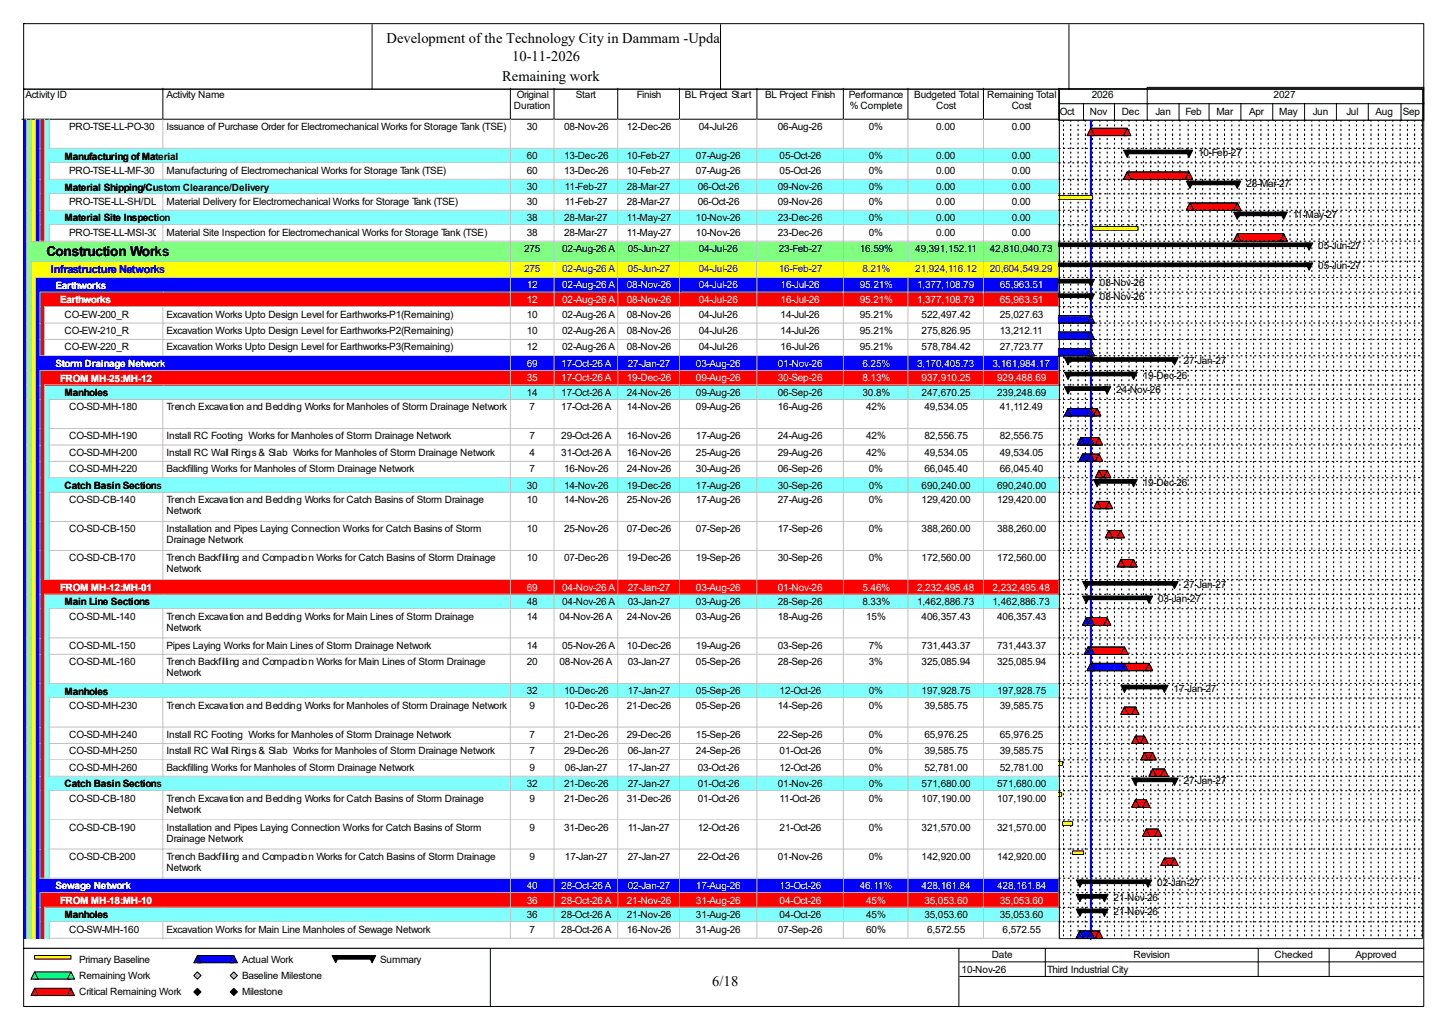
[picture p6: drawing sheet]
<svg xmlns="http://www.w3.org/2000/svg" width="420mm" height="297mm" viewBox="0 0 420 297" stroke-linecap="round" stroke-linejoin="round" font-family="sans-serif">
<defs><g id="words">
<g font-size="4.2">
<text x="112.1" y="12.4">Development of the Technology City in Dammam -Update</text>
<text x="148.5" y="17.7">10-11-2026</text>
<text x="145.5" y="23.5">Remaining work</text>
<text x="206.5" y="285.6">6/18</text>
</g>
<text font-size="4" x="13.5" y="74.1">Construction Works</text>
<text font-size="3.2" fill="#00f" x="14.8" y="79.2">Infrastructure Networks</text>
<g font-size="2.9">
<text x="7.4" y="28.4">Activity ID</text>
<text x="48.3" y="28.4">Activity Name</text>
<text x="149.8" y="28.4">Original</text>
<text x="166.9" y="28.4">Start</text>
<text x="184.6" y="28.4">Finish</text>
<text x="198.5" y="28.4">BL Project Start</text>
<text x="221.8" y="28.4">BL Project Finish</text>
<text x="246" y="28.4">Performance</text>
<text x="265" y="28.4">Budgeted Total</text>
<text x="286.1" y="28.4">Remaining Total</text>
<text x="316.4" y="28.4">2026</text>
<text x="369.1" y="28.4">2027</text>
<text x="149" y="31.6">Duration</text>
<text x="246.3" y="31.6">% Complete</text>
<text x="271.4" y="31.6">Cost</text>
<text x="293.2" y="31.6">Cost</text>
<text x="307.2" y="33.2">Oct</text>
<text x="315.9" y="33.2">Nov</text>
<text x="325.1" y="33.2">Dec</text>
<text x="334.9" y="33.2">Jan</text>
<text x="343.6" y="33.2">Feb</text>
<text x="352.6" y="33.2">Mar</text>
<text x="362" y="33.2">Apr</text>
<text x="370.8" y="33.2">May</text>
<text x="380.5" y="33.2">Jun</text>
<text x="390.3" y="33.2">Jul</text>
<text x="398.7" y="33.2">Aug</text>
<text x="406.6" y="33.2">Sep</text>
<text x="20" y="37.7">PRO-TSE-LL-PO-30</text>
<text x="48.3" y="37.7">Issuance of Purchase Order for Electromechanical Works for Storage Tank (TSE)</text>
<text x="152.7" y="37.7">30</text>
<text x="163.5" y="37.7">08-Nov-26</text>
<text x="181.7" y="37.7">12-Dec-26</text>
<text x="202.5" y="37.7">04-Jul-26</text>
<text x="225.5" y="37.7">06-Aug-26</text>
<text x="251.8" y="37.7">0%</text>
<text x="271.4" y="37.7">0.00</text>
<text x="293.2" y="37.7">0.00</text>
<text x="18.7" y="46.2">Manufacturing of Material</text>
<text x="152.7" y="46.1">60</text>
<text x="163.5" y="46.1">13-Dec-26</text>
<text x="181.7" y="46.1">10-Feb-27</text>
<text x="201.7" y="46.1">07-Aug-26</text>
<text x="226" y="46.1">05-Oct-26</text>
<text x="251.8" y="46.1">0%</text>
<text x="271.4" y="46.1">0.00</text>
<text x="293.2" y="46.1">0.00</text>
<text x="347.3" y="45.3">10-Feb-27</text>
<text x="20" y="50.3">PRO-TSE-LL-MF-30</text>
<text x="48.3" y="50.3">Manufacturing of Electromechanical Works for Storage Tank (TSE)</text>
<text x="152.7" y="50.3">60</text>
<text x="163.5" y="50.3">13-Dec-26</text>
<text x="181.7" y="50.3">10-Feb-27</text>
<text x="201.7" y="50.3">07-Aug-26</text>
<text x="226" y="50.3">05-Oct-26</text>
<text x="251.8" y="50.3">0%</text>
<text x="271.4" y="50.3">0.00</text>
<text x="293.2" y="50.3">0.00</text>
<text x="18.7" y="55.2">Material Shipping/Custom Clearance/Delivery</text>
<text x="20" y="59.3">PRO-TSE-LL-SH/DL-30Material Delivery for Electromechanical Works for Storage Tank (TSE)</text>
<text x="152.7" y="55.1">30</text>
<text x="152.7" y="59.3">30</text>
<text x="163.7" y="55.1">11-Feb-27</text>
<text x="163.7" y="59.3">11-Feb-27</text>
<text x="181.7" y="55.1">28-Mar-27</text>
<text x="181.7" y="59.3">28-Mar-27</text>
<text x="202.3" y="55.1">06-Oct-26</text>
<text x="202.3" y="59.3">06-Oct-26</text>
<text x="225.5" y="55.1">09-Nov-26</text>
<text x="225.5" y="59.3">09-Nov-26</text>
<text x="251.8" y="55.1">0%</text>
<text x="251.8" y="59.3">0%</text>
<text x="271.4" y="55.1">0.00</text>
<text x="271.4" y="59.3">0.00</text>
<text x="293.2" y="55.1">0.00</text>
<text x="293.2" y="59.3">0.00</text>
<text x="361.3" y="54.3">28-Mar-27</text>
<text x="18.7" y="64.1">Material Site Inspection</text>
<text x="152.7" y="64.1">38</text>
<text x="163.5" y="64.1">28-Mar-27</text>
<text x="181.7" y="64.1">11-May-27</text>
<text x="201.7" y="64.1">10-Nov-26</text>
<text x="225.5" y="64.1">23-Dec-26</text>
<text x="251.8" y="64.1">0%</text>
<text x="271.4" y="64.1">0.00</text>
<text x="293.2" y="64.1">0.00</text>
<text x="374.7" y="63.3">11-May-27</text>
<text x="20" y="68.3">PRO-TSE-LL-MSI-30</text>
<text x="48.3" y="68.3">Material Site Inspection for Electromechanical Works for Storage Tank (TSE)</text>
<text x="152.7" y="68.3">38</text>
<text x="163.5" y="68.3">28-Mar-27</text>
<text x="181.7" y="68.3">11-May-27</text>
<text x="201.7" y="68.3">10-Nov-26</text>
<text x="225.5" y="68.3">23-Dec-26</text>
<text x="251.8" y="68.3">0%</text>
<text x="271.4" y="68.3">0.00</text>
<text x="293.2" y="68.3">0.00</text>
<text x="151.9" y="73">275</text>
<text x="162.9" y="73">02-Aug-26 A</text>
<text x="181.9" y="73">05-Jun-27</text>
<text x="202.5" y="73">04-Jul-26</text>
<text x="225.7" y="73">23-Feb-27</text>
<text x="249.2" y="73">16.59%</text>
<text x="265.3" y="73">49,391,152.11</text>
<text x="286.9" y="73">42,810,040.73</text>
<text x="382.1" y="72.2">05-Jun-27</text>
<text x="318.8" y="82.8">08-Nov-26</text>
<text x="382.1" y="78">05-Jun-27</text>
<text x="318.8" y="87">08-Nov-26</text>
<text x="18.7" y="92">CO-EW-200_R</text>
<text x="48.3" y="92">Excavation Works Upto Design Level for Earthworks-P1(Remaining)</text>
<text x="152.7" y="92">10</text>
<text x="162.9" y="92">02-Aug-26 A</text>
<text x="181.7" y="92">08-Nov-26</text>
<text x="202.5" y="92">04-Jul-26</text>
<text x="226.2" y="92">14-Jul-26</text>
<text x="249.2" y="92">95.21%</text>
<text x="267.1" y="92">522,497.42</text>
<text x="289.8" y="92">25,027.63</text>
<text x="18.7" y="96.8">CO-EW-210_R</text>
<text x="18.7" y="101.5">CO-EW-220_R</text>
<text x="48.3" y="96.8">Excavation Works Upto Design Level for Earthworks-P2(Remaining)</text>
<text x="48.3" y="101.5">Excavation Works Upto Design Level for Earthworks-P3(Remaining)</text>
<text x="152.7" y="96.8">10</text>
<text x="152.7" y="101.5">12</text>
<text x="162.9" y="96.8">02-Aug-26 A</text>
<text x="162.9" y="101.5">02-Aug-26 A</text>
<text x="181.7" y="96.8">08-Nov-26</text>
<text x="181.7" y="101.5">08-Nov-26</text>
<text x="202.5" y="96.8">04-Jul-26</text>
<text x="202.5" y="101.5">04-Jul-26</text>
<text x="226.2" y="96.8">14-Jul-26</text>
<text x="226.2" y="101.5">16-Jul-26</text>
<text x="249.2" y="96.8">95.21%</text>
<text x="249.2" y="101.5">95.21%</text>
<text x="267.1" y="96.8">275,826.95</text>
<text x="267.1" y="101.5">578,784.42</text>
<text x="289.8" y="96.8">13,212.11</text>
<text x="289.8" y="101.5">27,723.77</text>
<text x="343.1" y="105.5">27-Jan-27</text>
<text x="323.6" y="113.9">24-Nov-26</text>
<text x="331.2" y="109.7">19-Dec-26</text>
<text x="18.7" y="114.8">Manholes</text>
<text x="20" y="118.9">CO-SD-MH-180</text>
<text x="48.3" y="118.9">Trench Excavation and Bedding Works for Manholes of Storm Drainage Network</text>
<text x="152.7" y="114.7">14</text>
<text x="153.5" y="118.9">7</text>
<text x="162.7" y="114.7">17-Oct-26 A</text>
<text x="162.7" y="118.9">17-Oct-26 A</text>
<text x="181.7" y="114.7">24-Nov-26</text>
<text x="181.7" y="118.9">14-Nov-26</text>
<text x="201.7" y="114.7">09-Aug-26</text>
<text x="201.7" y="118.9">09-Aug-26</text>
<text x="225.5" y="114.7">06-Sep-26</text>
<text x="225.5" y="118.9">16-Aug-26</text>
<text x="250" y="114.7">30.8%</text>
<text x="251" y="118.9">42%</text>
<text x="267.1" y="114.7">247,670.25</text>
<text x="267.9" y="118.9">49,534.05</text>
<text x="289" y="114.7">239,248.69</text>
<text x="289.8" y="118.9">41,112.49</text>
<text x="20" y="127.3">CO-SD-MH-190</text>
<text x="48.3" y="127.3">Install RC Footing Works for Manholes of Storm Drainage Network</text>
<text x="153.5" y="127.3">7</text>
<text x="162.7" y="127.3">29-Oct-26 A</text>
<text x="181.7" y="127.3">16-Nov-26</text>
<text x="201.7" y="127.3">17-Aug-26</text>
<text x="225.5" y="127.3">24-Aug-26</text>
<text x="251" y="127.3">42%</text>
<text x="267.9" y="127.3">82,556.75</text>
<text x="289.8" y="127.3">82,556.75</text>
<text x="20" y="132.1">CO-SD-MH-200</text>
<text x="20" y="136.9">CO-SD-MH-220</text>
<text x="48.3" y="132.1">Install RC Wall Rings &amp; Slab Works for Manholes of Storm Drainage Network</text>
<text x="48.3" y="136.9">Backfilling Works for Manholes of Storm Drainage Network</text>
<text x="153.5" y="132.1">4</text>
<text x="153.5" y="136.9">7</text>
<text x="162.7" y="132.1">31-Oct-26 A</text>
<text x="163.5" y="136.9">16-Nov-26</text>
<text x="181.7" y="132.1">16-Nov-26</text>
<text x="181.7" y="136.9">24-Nov-26</text>
<text x="201.7" y="132.1">25-Aug-26</text>
<text x="201.7" y="136.9">30-Aug-26</text>
<text x="225.5" y="132.1">29-Aug-26</text>
<text x="225.5" y="136.9">06-Sep-26</text>
<text x="251" y="132.1">42%</text>
<text x="251.8" y="136.9">0%</text>
<text x="267.9" y="132.1">49,534.05</text>
<text x="267.9" y="136.9">66,045.40</text>
<text x="289.8" y="132.1">49,534.05</text>
<text x="289.8" y="136.9">66,045.40</text>
<text x="18.7" y="141.7">Catch Basin Sections</text>
<text x="152.7" y="141.6">30</text>
<text x="163.5" y="141.6">14-Nov-26</text>
<text x="181.7" y="141.6">19-Dec-26</text>
<text x="201.7" y="141.6">17-Aug-26</text>
<text x="225.5" y="141.6">30-Sep-26</text>
<text x="251.8" y="141.6">0%</text>
<text x="267.1" y="141.6">690,240.00</text>
<text x="289" y="141.6">690,240.00</text>
<text x="331.2" y="140.8">19-Dec-26</text>
<text x="20" y="145.8">CO-SD-CB-140</text>
<text x="48.3" y="145.8">Trench Excavation and Bedding Works for Catch Basins of Storm Drainage</text>
<text x="48.3" y="149">Network</text>
<text x="152.7" y="145.8">10</text>
<text x="163.5" y="145.8">14-Nov-26</text>
<text x="181.7" y="145.8">25-Nov-26</text>
<text x="201.7" y="145.8">17-Aug-26</text>
<text x="225.5" y="145.8">27-Aug-26</text>
<text x="251.8" y="145.8">0%</text>
<text x="267.1" y="145.8">129,420.00</text>
<text x="289" y="145.8">129,420.00</text>
<text x="20" y="154.3">CO-SD-CB-150</text>
<text x="48.3" y="154.3">Installation and Pipes Laying Connection Works for Catch Basins of Storm</text>
<text x="152.7" y="154.3">10</text>
<text x="163.5" y="154.3">25-Nov-26</text>
<text x="181.7" y="154.3">07-Dec-26</text>
<text x="201.7" y="154.3">07-Sep-26</text>
<text x="225.5" y="154.3">17-Sep-26</text>
<text x="251.8" y="154.3">0%</text>
<text x="267.1" y="154.3">388,260.00</text>
<text x="289" y="154.3">388,260.00</text>
<text x="48.3" y="157.4">Drainage Network</text>
<text x="20" y="162.7">CO-SD-CB-170</text>
<text x="48.3" y="162.7">Trench Backfilling and Compaction Works for Catch Basins of Storm Drainage</text>
<text x="48.3" y="165.9">Network</text>
<text x="152.7" y="162.7">10</text>
<text x="163.5" y="162.7">07-Dec-26</text>
<text x="181.7" y="162.7">19-Dec-26</text>
<text x="201.7" y="162.7">19-Sep-26</text>
<text x="225.5" y="162.7">30-Sep-26</text>
<text x="251.8" y="162.7">0%</text>
<text x="267.1" y="162.7">172,560.00</text>
<text x="289" y="162.7">172,560.00</text>
<text x="343.1" y="170.3">27-Jan-27</text>
<text x="18.7" y="175.4">Main Line Sections</text>
<text x="20" y="179.6">CO-SD-ML-140</text>
<text x="48.3" y="179.6">Trench Excavation and Bedding Works for Main Lines of Storm Drainage</text>
<text x="152.7" y="175.3">48</text>
<text x="152.7" y="179.6">14</text>
<text x="162.2" y="179.6">04-Nov-26 A</text>
<text x="162.9" y="175.3">04-Nov-26 A</text>
<text x="181.7" y="179.6">24-Nov-26</text>
<text x="181.9" y="175.3">03-Jan-27</text>
<text x="201.7" y="175.3">03-Aug-26</text>
<text x="201.7" y="179.6">03-Aug-26</text>
<text x="225.5" y="175.3">28-Sep-26</text>
<text x="225.5" y="179.6">18-Aug-26</text>
<text x="250" y="175.3">8.33%</text>
<text x="251" y="179.6">15%</text>
<text x="265.8" y="175.3">1,462,886.73</text>
<text x="267.1" y="179.6">406,357.43</text>
<text x="287.7" y="175.3">1,462,886.73</text>
<text x="289" y="179.6">406,357.43</text>
<text x="335.7" y="174.5">03-Jan-27</text>
<text x="48.3" y="182.7">Network</text>
<text x="20" y="188">CO-SD-ML-150</text>
<text x="48.3" y="188">Pipes Laying Works for Main Lines of Storm Drainage Network</text>
<text x="152.7" y="188">14</text>
<text x="162.9" y="188">05-Nov-26 A</text>
<text x="181.7" y="188">10-Dec-26</text>
<text x="201.7" y="188">19-Aug-26</text>
<text x="225.5" y="188">03-Sep-26</text>
<text x="251.8" y="188">7%</text>
<text x="267.1" y="188">731,443.37</text>
<text x="289" y="188">731,443.37</text>
<text x="20" y="192.7">CO-SD-ML-160</text>
<text x="48.3" y="192.7">Trench Backfilling and Compaction Works for Main Lines of Storm Drainage</text>
<text x="48.3" y="195.9">Network</text>
<text x="152.7" y="192.7">20</text>
<text x="162.2" y="192.7">08-Nov-26 A</text>
<text x="181.9" y="192.7">03-Jan-27</text>
<text x="201.7" y="192.7">05-Sep-26</text>
<text x="225.5" y="192.7">28-Sep-26</text>
<text x="251.8" y="192.7">3%</text>
<text x="267.1" y="192.7">325,085.94</text>
<text x="289" y="192.7">325,085.94</text>
<text x="18.7" y="201.3">Manholes</text>
<text x="152.7" y="201.2">32</text>
<text x="163.5" y="201.2">10-Dec-26</text>
<text x="181.9" y="201.2">17-Jan-27</text>
<text x="201.7" y="201.2">05-Sep-26</text>
<text x="226" y="201.2">12-Oct-26</text>
<text x="251.8" y="201.2">0%</text>
<text x="267.1" y="201.2">197,928.75</text>
<text x="289" y="201.2">197,928.75</text>
<text x="340.1" y="200.4">17-Jan-27</text>
<text x="20" y="205.4">CO-SD-MH-230</text>
<text x="48.3" y="205.4">Trench Excavation and Bedding Works for Manholes of Storm Drainage Network</text>
<text x="153.5" y="205.4">9</text>
<text x="163.5" y="205.4">10-Dec-26</text>
<text x="181.7" y="205.4">21-Dec-26</text>
<text x="201.7" y="205.4">05-Sep-26</text>
<text x="225.5" y="205.4">14-Sep-26</text>
<text x="251.8" y="205.4">0%</text>
<text x="267.9" y="205.4">39,585.75</text>
<text x="289.8" y="205.4">39,585.75</text>
<text x="20" y="213.8">CO-SD-MH-240</text>
<text x="48.3" y="213.8">Install RC Footing Works for Manholes of Storm Drainage Network</text>
<text x="153.5" y="213.8">7</text>
<text x="163.5" y="213.8">21-Dec-26</text>
<text x="181.7" y="213.8">29-Dec-26</text>
<text x="201.7" y="213.8">15-Sep-26</text>
<text x="225.5" y="213.8">22-Sep-26</text>
<text x="251.8" y="213.8">0%</text>
<text x="267.9" y="213.8">65,976.25</text>
<text x="289.8" y="213.8">65,976.25</text>
<text x="20" y="218.6">CO-SD-MH-250</text>
<text x="48.3" y="218.6">Install RC Wall Rings &amp; Slab Works for Manholes of Storm Drainage Network</text>
<text x="153.5" y="218.6">7</text>
<text x="163.5" y="218.6">29-Dec-26</text>
<text x="181.9" y="218.6">06-Jan-27</text>
<text x="201.7" y="218.6">24-Sep-26</text>
<text x="226" y="218.6">01-Oct-26</text>
<text x="251.8" y="218.6">0%</text>
<text x="267.9" y="218.6">39,585.75</text>
<text x="289.8" y="218.6">39,585.75</text>
<text x="20" y="223.4">CO-SD-MH-260</text>
<text x="48.3" y="223.4">Backfilling Works for Manholes of Storm Drainage Network</text>
<text x="153.5" y="223.4">9</text>
<text x="163.7" y="223.4">06-Jan-27</text>
<text x="181.9" y="223.4">17-Jan-27</text>
<text x="202.3" y="223.4">03-Oct-26</text>
<text x="226" y="223.4">12-Oct-26</text>
<text x="251.8" y="223.4">0%</text>
<text x="267.9" y="223.4">52,781.00</text>
<text x="289.8" y="223.4">52,781.00</text>
<text x="343.1" y="227.3">27-Jan-27</text>
<text x="18.7" y="228.2">Catch Basin Sections</text>
<text x="20" y="232.3">CO-SD-CB-180</text>
<text x="48.3" y="232.3">Trench Excavation and Bedding Works for Catch Basins of Storm Drainage</text>
<text x="152.7" y="228.1">32</text>
<text x="153.5" y="232.3">9</text>
<text x="163.5" y="228.1">21-Dec-26</text>
<text x="163.5" y="232.3">21-Dec-26</text>
<text x="181.7" y="232.3">31-Dec-26</text>
<text x="181.9" y="228.1">27-Jan-27</text>
<text x="202.3" y="228.1">01-Oct-26</text>
<text x="202.3" y="232.3">01-Oct-26</text>
<text x="225.5" y="228.1">01-Nov-26</text>
<text x="226" y="232.3">11-Oct-26</text>
<text x="251.8" y="228.1">0%</text>
<text x="251.8" y="232.3">0%</text>
<text x="267.1" y="228.1">571,680.00</text>
<text x="267.1" y="232.3">107,190.00</text>
<text x="289" y="228.1">571,680.00</text>
<text x="289" y="232.3">107,190.00</text>
<text x="48.3" y="235.5">Network</text>
<text x="20" y="240.7">CO-SD-CB-190</text>
<text x="48.3" y="240.7">Installation and Pipes Laying Connection Works for Catch Basins of Storm</text>
<text x="48.3" y="243.9">Drainage Network</text>
<text x="153.5" y="240.7">9</text>
<text x="163.5" y="240.7">31-Dec-26</text>
<text x="181.9" y="240.7">11-Jan-27</text>
<text x="202.3" y="240.7">12-Oct-26</text>
<text x="226" y="240.7">21-Oct-26</text>
<text x="251.8" y="240.7">0%</text>
<text x="267.1" y="240.7">321,570.00</text>
<text x="289" y="240.7">321,570.00</text>
<text x="20" y="249.2">CO-SD-CB-200</text>
<text x="48.3" y="249.2">Trench Backfilling and Compaction Works for Catch Basins of Storm Drainage</text>
<text x="153.5" y="249.2">9</text>
<text x="163.7" y="249.2">17-Jan-27</text>
<text x="181.9" y="249.2">27-Jan-27</text>
<text x="202.3" y="249.2">22-Oct-26</text>
<text x="225.5" y="249.2">01-Nov-26</text>
<text x="251.8" y="249.2">0%</text>
<text x="267.1" y="249.2">142,920.00</text>
<text x="289" y="249.2">142,920.00</text>
<text x="48.3" y="252.3">Network</text>
<text x="335.4" y="256.8">02-Jan-27</text>
<text x="322.7" y="261">21-Nov-26</text>
<text x="18.7" y="266.1">Manholes</text>
<text x="152.7" y="266.1">36</text>
<text x="162.7" y="266.1">28-Oct-26 A</text>
<text x="181.7" y="266.1">21-Nov-26</text>
<text x="201.7" y="266.1">31-Aug-26</text>
<text x="226" y="266.1">04-Oct-26</text>
<text x="251" y="266.1">45%</text>
<text x="267.9" y="266.1">35,053.60</text>
<text x="289.8" y="266.1">35,053.60</text>
<text x="322.7" y="265.3">21-Nov-26</text>
<text x="20" y="270.3">CO-SW-MH-160</text>
<text x="48.3" y="270.3">Excavation Works for Main Line Manholes of Sewage Network</text>
<text x="153.5" y="270.3">7</text>
<text x="162.7" y="270.3">28-Oct-26 A</text>
<text x="181.7" y="270.3">16-Nov-26</text>
<text x="201.7" y="270.3">31-Aug-26</text>
<text x="225.5" y="270.3">07-Sep-26</text>
<text x="251" y="270.3">60%</text>
<text x="268.7" y="270.3">6,572.55</text>
<text x="290.6" y="270.3">6,572.55</text>
<text x="22.9" y="279">Primary Baseline</text>
<text x="70.1" y="279">Actual Work</text>
<text x="110.2" y="279">Summary</text>
<text x="278.7" y="281.9">10-Nov-26</text>
<text x="287.4" y="277.7">Date</text>
<text x="303.5" y="281.9">Third Industrial City</text>
<text x="328.5" y="277.7">Revision</text>
<text x="369.4" y="277.7">Checked</text>
<text x="392.9" y="277.7">Approved</text>
<text x="22.9" y="283.7">Remaining Work</text>
<text x="70.1" y="283.7">Baseline Milestone</text>
<text x="22.9" y="288.5">Critical Remaining Work</text>
<text x="70.1" y="288.5">Milestone</text>
</g>
<g font-size="2.9" fill="#fff">
<text x="16.1" y="83.7">Earthworks</text>
<text x="152.7" y="83.6">12</text>
<text x="162.9" y="83.6">02-Aug-26 A</text>
<text x="181.7" y="83.6">08-Nov-26</text>
<text x="202.5" y="83.6">04-Jul-26</text>
<text x="226.2" y="83.6">16-Jul-26</text>
<text x="249.2" y="83.6">95.21%</text>
<text x="265.8" y="83.6">1,377,108.79</text>
<text x="289.8" y="83.6">65,963.51</text>
<text x="17.4" y="87.9">Earthworks</text>
<text x="152.7" y="87.8">12</text>
<text x="162.9" y="87.8">02-Aug-26 A</text>
<text x="181.7" y="87.8">08-Nov-26</text>
<text x="202.5" y="87.8">04-Jul-26</text>
<text x="226.2" y="87.8">16-Jul-26</text>
<text x="249.2" y="87.8">95.21%</text>
<text x="265.8" y="87.8">1,377,108.79</text>
<text x="289.8" y="87.8">65,963.51</text>
<text x="16.1" y="106.3">Storm Drainage Network</text>
<text x="152.7" y="106.3">69</text>
<text x="162.7" y="106.3">17-Oct-26 A</text>
<text x="181.9" y="106.3">27-Jan-27</text>
<text x="201.7" y="106.3">03-Aug-26</text>
<text x="225.5" y="106.3">01-Nov-26</text>
<text x="250" y="106.3">6.25%</text>
<text x="265.8" y="106.3">3,170,405.73</text>
<text x="287.7" y="106.3">3,161,984.17</text>
<text x="17.4" y="110.6">FROM MH-25:MH-12</text>
<text x="152.7" y="110.5">35</text>
<text x="162.7" y="110.5">17-Oct-26 A</text>
<text x="181.7" y="110.5">19-Dec-26</text>
<text x="201.7" y="110.5">09-Aug-26</text>
<text x="225.5" y="110.5">30-Sep-26</text>
<text x="250" y="110.5">8.13%</text>
<text x="267.1" y="110.5">937,910.25</text>
<text x="289" y="110.5">929,488.69</text>
<text x="17.4" y="171.2">FROM MH-12:MH-01</text>
<text x="152.7" y="171.1">69</text>
<text x="162.9" y="171.1">04-Nov-26 A</text>
<text x="181.9" y="171.1">27-Jan-27</text>
<text x="201.7" y="171.1">03-Aug-26</text>
<text x="225.5" y="171.1">01-Nov-26</text>
<text x="250" y="171.1">5.46%</text>
<text x="265.8" y="171.1">2,232,495.48</text>
<text x="287.7" y="171.1">2,232,495.48</text>
<text x="16.1" y="257.7">Sewage Network</text>
<text x="152.7" y="257.6">40</text>
<text x="162.7" y="257.6">28-Oct-26 A</text>
<text x="181.9" y="257.6">02-Jan-27</text>
<text x="201.7" y="257.6">17-Aug-26</text>
<text x="226" y="257.6">13-Oct-26</text>
<text x="249.2" y="257.6">46.11%</text>
<text x="267.1" y="257.6">428,161.84</text>
<text x="289" y="257.6">428,161.84</text>
<text x="17.4" y="261.9">FROM MH-18:MH-10</text>
<text x="152.7" y="261.8">36</text>
<text x="162.7" y="261.8">28-Oct-26 A</text>
<text x="181.7" y="261.8">21-Nov-26</text>
<text x="201.7" y="261.8">31-Aug-26</text>
<text x="226" y="261.8">04-Oct-26</text>
<text x="251" y="261.8">45%</text>
<text x="267.9" y="261.8">35,053.60</text>
<text x="289.8" y="261.8">35,053.60</text>
</g>
<g font-size="2.9" fill="#00f">
<text x="151.9" y="78.8">275</text>
<text x="162.9" y="78.8">02-Aug-26 A</text>
<text x="181.9" y="78.8">05-Jun-27</text>
<text x="202.5" y="78.8">04-Jul-26</text>
<text x="225.7" y="78.8">16-Feb-27</text>
<text x="250" y="78.8">8.21%</text>
<text x="265.3" y="78.8">21,924,116.12</text>
<text x="286.9" y="78.8">20,604,549.29</text>
</g>
</g></defs>
<path d="M47.2 25.6v8.9h-40.9" fill="none" stroke="#000" stroke-width=".29"/>
<path d="M47.5 25.6h100.7v9.2h-100.7z" fill="#fff"/>
<path d="M147.9 25.6v8.9h-100.7" fill="none" stroke="#000" stroke-width=".29"/>
<path d="M148.2 25.6h12.7v9.2h-12.7z" fill="#fff"/>
<path d="M160.6 25.6v8.9h-12.7" fill="none" stroke="#000" stroke-width=".29"/>
<path d="M160.9 25.6h18.4v9.2h-18.4z" fill="#fff"/>
<path d="M179 25.6v8.9h-18.4" fill="none" stroke="#000" stroke-width=".29"/>
<path d="M179.3 25.6h17.9v9.2h-17.9z" fill="#fff"/>
<path d="M197 25.6v8.9h-18" fill="none" stroke="#000" stroke-width=".29"/>
<path d="M197.2 25.6h22.5v9.2h-22.5z" fill="#fff"/>
<path d="M219.4 25.6v8.9h-22.4" fill="none" stroke="#000" stroke-width=".29"/>
<path d="M219.7 25.6h25v9.2h-25z" fill="#fff"/>
<path d="M244.4 25.6v8.9h-25" fill="none" stroke="#000" stroke-width=".29"/>
<path d="M244.7 25.6h18.7v9.2h-18.7z" fill="#fff"/>
<path d="M263.2 25.6v8.9h-18.8" fill="none" stroke="#000" stroke-width=".29"/>
<path d="M263.4 25.6h21.9v9.2h-21.9z" fill="#fff"/>
<path d="M285 25.6v8.9h-21.8" fill="none" stroke="#000" stroke-width=".29"/>
<path d="M285.3 25.6h21.9v9.2h-21.9z" fill="#fff"/>
<path d="M306.9 25.6v8.9h-21.9" fill="none" stroke="#000" stroke-width=".29"/>
<path d="M6.6 34.8h1.3v8.5h-1.3z" fill="#00f"/>
<path d="M7.6 34.5v8.7" fill="none" stroke="#c0c0c0" stroke-width=".29"/>
<path d="M7.9 34.8h1.3v8.5h-1.3z" fill="#80ff80"/>
<path d="M9 34.5v8.7" fill="none" stroke="#c0c0c0" stroke-width=".29"/>
<path d="M9.2 34.8h1.3v8.5h-1.3z" fill="#ff0"/>
<path d="M10.3 34.5v8.7" fill="none" stroke="#c0c0c0" stroke-width=".29"/>
<path d="M10.5 34.8h1.4v8.5h-1.4z" fill="#00f"/>
<path d="M11.6 34.5v8.7" fill="none" stroke="#c0c0c0" stroke-width=".29"/>
<path d="M11.9 34.8h1.3v8.5h-1.3z" fill="#f00"/>
<path d="M12.9 34.5v8.7" fill="none" stroke="#c0c0c0" stroke-width=".29"/>
<path d="M13.2 34.8h1.3v8.5h-1.3z" fill="#80ffff"/>
<path d="M14.2 34.5v8.7" fill="none" stroke="#c0c0c0" stroke-width=".29"/>
<path d="M14.5 34.8h33v8.5h-33z" fill="#fff"/>
<path d="M47.2 34.5v8.7M14.2 43h33.3" fill="none" stroke="#c0c0c0" stroke-width=".29"/>
<path d="M47.5 34.8h100.7v8.5h-100.7z" fill="#fff"/>
<path d="M147.9 34.5v8.5h-100.4" fill="none" stroke="#c0c0c0" stroke-width=".29"/>
<path d="M148.2 34.8h12.7v8.5h-12.7z" fill="#fff"/>
<path d="M160.6 34.5v8.5h-12.4" fill="none" stroke="#c0c0c0" stroke-width=".29"/>
<path d="M160.9 34.8h18.4v8.5h-18.4z" fill="#fff"/>
<path d="M179 34.5v8.5h-18.1" fill="none" stroke="#c0c0c0" stroke-width=".29"/>
<path d="M179.3 34.8h17.9v8.5h-17.9z" fill="#fff"/>
<path d="M197 34.5v8.5h-17.7" fill="none" stroke="#c0c0c0" stroke-width=".29"/>
<path d="M197.2 34.8h22.5v8.5h-22.5z" fill="#fff"/>
<path d="M219.4 34.5v8.5h-22.2" fill="none" stroke="#c0c0c0" stroke-width=".29"/>
<path d="M219.7 34.8h25v8.5h-25z" fill="#fff"/>
<path d="M244.4 34.5v8.5h-24.7" fill="none" stroke="#c0c0c0" stroke-width=".29"/>
<path d="M244.7 34.8h18.7v8.5h-18.7z" fill="#fff"/>
<path d="M263.2 34.5v8.5h-18.5" fill="none" stroke="#c0c0c0" stroke-width=".29"/>
<path d="M263.4 34.8h21.9v8.5h-21.9z" fill="#fff"/>
<path d="M285 34.5v8.5h-21.6" fill="none" stroke="#c0c0c0" stroke-width=".29"/>
<path d="M285.3 34.8h21.9v8.5h-21.9z" fill="#fff"/>
<path d="M306.9 34.5v8.5h-21.6" fill="none" stroke="#c0c0c0" stroke-width=".29"/>
<path d="M6.6 43.3h1.3v4.2h-1.3z" fill="#00f"/>
<path d="M7.6 43v4.5" fill="none" stroke="#c0c0c0" stroke-width=".29"/>
<path d="M7.9 43.3h1.3v4.2h-1.3z" fill="#80ff80"/>
<path d="M9 43v4.5" fill="none" stroke="#c0c0c0" stroke-width=".29"/>
<path d="M9.2 43.3h1.3v4.2h-1.3z" fill="#ff0"/>
<path d="M10.3 43v4.5" fill="none" stroke="#c0c0c0" stroke-width=".29"/>
<path d="M10.5 43.3h1.4v4.2h-1.4z" fill="#00f"/>
<path d="M11.6 43v4.5" fill="none" stroke="#c0c0c0" stroke-width=".29"/>
<path d="M11.9 43.3h1.3v4.2h-1.3z" fill="#f00"/>
<path d="M12.9 43v4.5" fill="none" stroke="#c0c0c0" stroke-width=".29"/>
<path d="M13.2 43.3h34.3v4.2h-34.3z" fill="#80ffff"/>
<path d="M14.2 47.2h33.3" fill="none" stroke="#c0c0c0" stroke-width=".29"/>
<path d="M47.5 43.3h100.7v4.2h-100.7z" fill="#80ffff"/>
<path d="M147.9 43v4.2h-100.4" fill="none" stroke="#c0c0c0" stroke-width=".29"/>
<path d="M148.2 43.3h12.7v4.2h-12.7z" fill="#80ffff"/>
<path d="M160.6 43v4.2h-12.4" fill="none" stroke="#c0c0c0" stroke-width=".29"/>
<path d="M160.9 43.3h18.4v4.2h-18.4z" fill="#80ffff"/>
<path d="M179 43v4.2h-18.1" fill="none" stroke="#c0c0c0" stroke-width=".29"/>
<path d="M179.3 43.3h17.9v4.2h-17.9z" fill="#80ffff"/>
<path d="M197 43v4.2h-17.7" fill="none" stroke="#c0c0c0" stroke-width=".29"/>
<path d="M197.2 43.3h22.5v4.2h-22.5z" fill="#80ffff"/>
<path d="M219.4 43v4.2h-22.2" fill="none" stroke="#c0c0c0" stroke-width=".29"/>
<path d="M219.7 43.3h25v4.2h-25z" fill="#80ffff"/>
<path d="M244.4 43v4.2h-24.7" fill="none" stroke="#c0c0c0" stroke-width=".29"/>
<path d="M244.7 43.3h18.7v4.2h-18.7z" fill="#80ffff"/>
<path d="M263.2 43v4.2h-18.5" fill="none" stroke="#c0c0c0" stroke-width=".29"/>
<path d="M263.4 43.3h21.9v4.2h-21.9z" fill="#80ffff"/>
<path d="M285 43v4.2h-21.6" fill="none" stroke="#c0c0c0" stroke-width=".29"/>
<path d="M285.3 43.3h21.9v4.2h-21.9z" fill="#80ffff"/>
<path d="M306.9 43v4.2h-21.6" fill="none" stroke="#c0c0c0" stroke-width=".29"/>
<path d="M6.6 47.5h1.3v4.7h-1.3z" fill="#00f"/>
<path d="M7.6 47.2v5" fill="none" stroke="#c0c0c0" stroke-width=".29"/>
<path d="M7.9 47.5h1.3v4.7h-1.3z" fill="#80ff80"/>
<path d="M9 47.2v5" fill="none" stroke="#c0c0c0" stroke-width=".29"/>
<path d="M9.2 47.5h1.3v4.7h-1.3z" fill="#ff0"/>
<path d="M10.3 47.2v5" fill="none" stroke="#c0c0c0" stroke-width=".29"/>
<path d="M10.5 47.5h1.4v4.7h-1.4z" fill="#00f"/>
<path d="M11.6 47.2v5" fill="none" stroke="#c0c0c0" stroke-width=".29"/>
<path d="M11.9 47.5h1.3v4.7h-1.3z" fill="#f00"/>
<path d="M12.9 47.2v5" fill="none" stroke="#c0c0c0" stroke-width=".29"/>
<path d="M13.2 47.5h1.3v4.7h-1.3z" fill="#80ffff"/>
<path d="M14.2 47.2v5" fill="none" stroke="#c0c0c0" stroke-width=".29"/>
<path d="M14.5 47.5h33v4.7h-33z" fill="#fff"/>
<path d="M14.2 51.9h33.3M47.2 47.2v5" fill="none" stroke="#c0c0c0" stroke-width=".29"/>
<path d="M47.5 47.5h100.7v4.7h-100.7z" fill="#fff"/>
<path d="M147.9 47.2v4.7h-100.4" fill="none" stroke="#c0c0c0" stroke-width=".29"/>
<path d="M148.2 47.5h12.7v4.7h-12.7z" fill="#fff"/>
<path d="M160.6 47.2v4.7h-12.4" fill="none" stroke="#c0c0c0" stroke-width=".29"/>
<path d="M160.9 47.5h18.4v4.7h-18.4z" fill="#fff"/>
<path d="M179 47.2v4.7h-18.1" fill="none" stroke="#c0c0c0" stroke-width=".29"/>
<path d="M179.3 47.5h17.9v4.7h-17.9z" fill="#fff"/>
<path d="M197 47.2v4.7h-17.7" fill="none" stroke="#c0c0c0" stroke-width=".29"/>
<path d="M197.2 47.5h22.5v4.7h-22.5z" fill="#fff"/>
<path d="M219.4 47.2v4.7h-22.2" fill="none" stroke="#c0c0c0" stroke-width=".29"/>
<path d="M219.7 47.5h25v4.7h-25z" fill="#fff"/>
<path d="M244.4 47.2v4.7h-24.7" fill="none" stroke="#c0c0c0" stroke-width=".29"/>
<path d="M244.7 47.5h18.7v4.7h-18.7z" fill="#fff"/>
<path d="M263.2 47.2v4.7h-18.5" fill="none" stroke="#c0c0c0" stroke-width=".29"/>
<path d="M263.4 47.5h21.9v4.7h-21.9z" fill="#fff"/>
<path d="M285 47.2v4.7h-21.6" fill="none" stroke="#c0c0c0" stroke-width=".29"/>
<path d="M285.3 47.5h21.9v4.7h-21.9z" fill="#fff"/>
<path d="M306.9 47.2v4.7h-21.6" fill="none" stroke="#c0c0c0" stroke-width=".29"/>
<path d="M6.6 52.2h1.3v4.2h-1.3z" fill="#00f"/>
<path d="M7.6 51.9v4.5" fill="none" stroke="#c0c0c0" stroke-width=".29"/>
<path d="M7.9 52.2h1.3v4.2h-1.3z" fill="#80ff80"/>
<path d="M9 51.9v4.5" fill="none" stroke="#c0c0c0" stroke-width=".29"/>
<path d="M9.2 52.2h1.3v4.2h-1.3z" fill="#ff0"/>
<path d="M10.3 51.9v4.5" fill="none" stroke="#c0c0c0" stroke-width=".29"/>
<path d="M10.5 52.2h1.4v4.2h-1.4z" fill="#00f"/>
<path d="M11.6 51.9v4.5" fill="none" stroke="#c0c0c0" stroke-width=".29"/>
<path d="M11.9 52.2h1.3v4.2h-1.3z" fill="#f00"/>
<path d="M12.9 51.9v4.5" fill="none" stroke="#c0c0c0" stroke-width=".29"/>
<path d="M13.2 52.2h34.3v4.2h-34.3z" fill="#80ffff"/>
<path d="M14.2 56.2h33.3" fill="none" stroke="#c0c0c0" stroke-width=".29"/>
<path d="M47.5 52.2h100.7v4.2h-100.7z" fill="#80ffff"/>
<path d="M147.9 51.9v4.3h-100.4" fill="none" stroke="#c0c0c0" stroke-width=".29"/>
<path d="M148.2 52.2h12.7v4.2h-12.7z" fill="#80ffff"/>
<path d="M160.6 51.9v4.3h-12.4" fill="none" stroke="#c0c0c0" stroke-width=".29"/>
<path d="M160.9 52.2h18.4v4.2h-18.4z" fill="#80ffff"/>
<path d="M179 51.9v4.3h-18.1" fill="none" stroke="#c0c0c0" stroke-width=".29"/>
<path d="M179.3 52.2h17.9v4.2h-17.9z" fill="#80ffff"/>
<path d="M197 51.9v4.3h-17.7" fill="none" stroke="#c0c0c0" stroke-width=".29"/>
<path d="M197.2 52.2h22.5v4.2h-22.5z" fill="#80ffff"/>
<path d="M219.4 51.9v4.3h-22.2" fill="none" stroke="#c0c0c0" stroke-width=".29"/>
<path d="M219.7 52.2h25v4.2h-25z" fill="#80ffff"/>
<path d="M244.4 51.9v4.3h-24.7" fill="none" stroke="#c0c0c0" stroke-width=".29"/>
<path d="M244.7 52.2h18.7v4.2h-18.7z" fill="#80ffff"/>
<path d="M263.2 51.9v4.3h-18.5" fill="none" stroke="#c0c0c0" stroke-width=".29"/>
<path d="M263.4 52.2h21.9v4.2h-21.9z" fill="#80ffff"/>
<path d="M285 51.9v4.3h-21.6" fill="none" stroke="#c0c0c0" stroke-width=".29"/>
<path d="M285.3 52.2h21.9v4.2h-21.9z" fill="#80ffff"/>
<path d="M306.9 51.9v4.3h-21.6" fill="none" stroke="#c0c0c0" stroke-width=".29"/>
<path d="M6.6 56.4h1.3v4.8h-1.3z" fill="#00f"/>
<path d="M7.6 56.2v5" fill="none" stroke="#c0c0c0" stroke-width=".29"/>
<path d="M7.9 56.4h1.3v4.8h-1.3z" fill="#80ff80"/>
<path d="M9 56.2v5" fill="none" stroke="#c0c0c0" stroke-width=".29"/>
<path d="M9.2 56.4h1.3v4.8h-1.3z" fill="#ff0"/>
<path d="M10.3 56.2v5" fill="none" stroke="#c0c0c0" stroke-width=".29"/>
<path d="M10.5 56.4h1.4v4.8h-1.4z" fill="#00f"/>
<path d="M11.6 56.2v5" fill="none" stroke="#c0c0c0" stroke-width=".29"/>
<path d="M11.9 56.4h1.3v4.8h-1.3z" fill="#f00"/>
<path d="M12.9 56.2v5" fill="none" stroke="#c0c0c0" stroke-width=".29"/>
<path d="M13.2 56.4h1.3v4.8h-1.3z" fill="#80ffff"/>
<path d="M14.2 56.2v5" fill="none" stroke="#c0c0c0" stroke-width=".29"/>
<path d="M14.5 56.4h33v4.8h-33z" fill="#fff"/>
<path d="M47.2 56.2v5M14.2 60.9h33.3" fill="none" stroke="#c0c0c0" stroke-width=".29"/>
<path d="M47.5 56.4h100.7v4.8h-100.7z" fill="#fff"/>
<path d="M147.9 56.2v4.7h-100.4" fill="none" stroke="#c0c0c0" stroke-width=".29"/>
<path d="M148.2 56.4h12.7v4.8h-12.7z" fill="#fff"/>
<path d="M160.6 56.2v4.7h-12.4" fill="none" stroke="#c0c0c0" stroke-width=".29"/>
<path d="M160.9 56.4h18.4v4.8h-18.4z" fill="#fff"/>
<path d="M179 56.2v4.7h-18.1" fill="none" stroke="#c0c0c0" stroke-width=".29"/>
<path d="M179.3 56.4h17.9v4.8h-17.9z" fill="#fff"/>
<path d="M197 56.2v4.7h-17.7" fill="none" stroke="#c0c0c0" stroke-width=".29"/>
<path d="M197.2 56.4h22.5v4.8h-22.5z" fill="#fff"/>
<path d="M219.4 56.2v4.7h-22.2" fill="none" stroke="#c0c0c0" stroke-width=".29"/>
<path d="M219.7 56.4h25v4.8h-25z" fill="#fff"/>
<path d="M244.4 56.2v4.7h-24.7" fill="none" stroke="#c0c0c0" stroke-width=".29"/>
<path d="M244.7 56.4h18.7v4.8h-18.7z" fill="#fff"/>
<path d="M263.2 56.2v4.7h-18.5" fill="none" stroke="#c0c0c0" stroke-width=".29"/>
<path d="M263.4 56.4h21.9v4.8h-21.9z" fill="#fff"/>
<path d="M285 56.2v4.7h-21.6" fill="none" stroke="#c0c0c0" stroke-width=".29"/>
<path d="M285.3 56.4h21.9v4.8h-21.9z" fill="#fff"/>
<path d="M306.9 56.2v4.7h-21.6" fill="none" stroke="#c0c0c0" stroke-width=".29"/>
<path d="M6.6 61.2h1.3v4.2h-1.3z" fill="#00f"/>
<path d="M7.6 60.9v4.5" fill="none" stroke="#c0c0c0" stroke-width=".29"/>
<path d="M7.9 61.2h1.3v4.2h-1.3z" fill="#80ff80"/>
<path d="M9 60.9v4.5" fill="none" stroke="#c0c0c0" stroke-width=".29"/>
<path d="M9.2 61.2h1.3v4.2h-1.3z" fill="#ff0"/>
<path d="M10.3 60.9v4.5" fill="none" stroke="#c0c0c0" stroke-width=".29"/>
<path d="M10.5 61.2h1.4v4.2h-1.4z" fill="#00f"/>
<path d="M11.6 60.9v4.5" fill="none" stroke="#c0c0c0" stroke-width=".29"/>
<path d="M11.9 61.2h1.3v4.2h-1.3z" fill="#f00"/>
<path d="M12.9 60.9v4.5" fill="none" stroke="#c0c0c0" stroke-width=".29"/>
<path d="M13.2 61.2h34.3v4.2h-34.3z" fill="#80ffff"/>
<path d="M14.2 65.1h33.3" fill="none" stroke="#c0c0c0" stroke-width=".29"/>
<path d="M47.5 61.2h100.7v4.2h-100.7z" fill="#80ffff"/>
<path d="M147.9 60.9v4.2h-100.4" fill="none" stroke="#c0c0c0" stroke-width=".29"/>
<path d="M148.2 61.2h12.7v4.2h-12.7z" fill="#80ffff"/>
<path d="M160.6 60.9v4.2h-12.4" fill="none" stroke="#c0c0c0" stroke-width=".29"/>
<path d="M160.9 61.2h18.4v4.2h-18.4z" fill="#80ffff"/>
<path d="M179 60.9v4.2h-18.1" fill="none" stroke="#c0c0c0" stroke-width=".29"/>
<path d="M179.3 61.2h17.9v4.2h-17.9z" fill="#80ffff"/>
<path d="M197 60.9v4.2h-17.7" fill="none" stroke="#c0c0c0" stroke-width=".29"/>
<path d="M197.2 61.2h22.5v4.2h-22.5z" fill="#80ffff"/>
<path d="M219.4 60.9v4.2h-22.2" fill="none" stroke="#c0c0c0" stroke-width=".29"/>
<path d="M219.7 61.2h25v4.2h-25z" fill="#80ffff"/>
<path d="M244.4 60.9v4.2h-24.7" fill="none" stroke="#c0c0c0" stroke-width=".29"/>
<path d="M244.7 61.2h18.7v4.2h-18.7z" fill="#80ffff"/>
<path d="M263.2 60.9v4.2h-18.5" fill="none" stroke="#c0c0c0" stroke-width=".29"/>
<path d="M263.4 61.2h21.9v4.2h-21.9z" fill="#80ffff"/>
<path d="M285 60.9v4.2h-21.6" fill="none" stroke="#c0c0c0" stroke-width=".29"/>
<path d="M285.3 61.2h21.9v4.2h-21.9z" fill="#80ffff"/>
<path d="M306.9 60.9v4.2h-21.6" fill="none" stroke="#c0c0c0" stroke-width=".29"/>
<path d="M6.6 65.4h1.3v4.7h-1.3z" fill="#00f"/>
<path d="M7.6 65.1v5" fill="none" stroke="#c0c0c0" stroke-width=".29"/>
<path d="M7.9 65.4h1.3v4.7h-1.3z" fill="#80ff80"/>
<path d="M9 65.1v5" fill="none" stroke="#c0c0c0" stroke-width=".29"/>
<path d="M9.2 65.4h1.3v4.7h-1.3z" fill="#ff0"/>
<path d="M9 69.9h1.5M10.3 65.1v5" fill="none" stroke="#c0c0c0" stroke-width=".29"/>
<path d="M10.5 65.4h1.4v4.7h-1.4z" fill="#00f"/>
<path d="M10.3 69.9h1.6M11.6 65.1v5" fill="none" stroke="#c0c0c0" stroke-width=".29"/>
<path d="M11.9 65.4h1.3v4.7h-1.3z" fill="#f00"/>
<path d="M11.6 69.9h1.6M12.9 65.1v5" fill="none" stroke="#c0c0c0" stroke-width=".29"/>
<path d="M13.2 65.4h1.3v4.7h-1.3z" fill="#80ffff"/>
<path d="M12.9 69.9h1.6M14.2 65.1v5" fill="none" stroke="#c0c0c0" stroke-width=".29"/>
<path d="M14.5 65.4h33v4.7h-33z" fill="#fff"/>
<path d="M14.2 69.9h33.3M47.2 65.1v5" fill="none" stroke="#c0c0c0" stroke-width=".29"/>
<path d="M47.5 65.4h100.7v4.7h-100.7z" fill="#fff"/>
<path d="M147.9 65.1v4.8h-100.4" fill="none" stroke="#c0c0c0" stroke-width=".29"/>
<path d="M148.2 65.4h12.7v4.7h-12.7z" fill="#fff"/>
<path d="M160.6 65.1v4.8h-12.4" fill="none" stroke="#c0c0c0" stroke-width=".29"/>
<path d="M160.9 65.4h18.4v4.7h-18.4z" fill="#fff"/>
<path d="M179 65.1v4.8h-18.1" fill="none" stroke="#c0c0c0" stroke-width=".29"/>
<path d="M179.3 65.4h17.9v4.7h-17.9z" fill="#fff"/>
<path d="M197 65.1v4.8h-17.7" fill="none" stroke="#c0c0c0" stroke-width=".29"/>
<path d="M197.2 65.4h22.5v4.7h-22.5z" fill="#fff"/>
<path d="M219.4 65.1v4.8h-22.2" fill="none" stroke="#c0c0c0" stroke-width=".29"/>
<path d="M219.7 65.4h25v4.7h-25z" fill="#fff"/>
<path d="M244.4 65.1v4.8h-24.7" fill="none" stroke="#c0c0c0" stroke-width=".29"/>
<path d="M244.7 65.4h18.7v4.7h-18.7z" fill="#fff"/>
<path d="M263.2 65.1v4.8h-18.5" fill="none" stroke="#c0c0c0" stroke-width=".29"/>
<path d="M263.4 65.4h21.9v4.7h-21.9z" fill="#fff"/>
<path d="M285 65.1v4.8h-21.6" fill="none" stroke="#c0c0c0" stroke-width=".29"/>
<path d="M285.3 65.4h21.9v4.7h-21.9z" fill="#fff"/>
<path d="M306.9 65.1v4.8h-21.6" fill="none" stroke="#c0c0c0" stroke-width=".29"/>
<path d="M6.6 70.1h1.3v5.8h-1.3z" fill="#00f"/>
<path d="M7.6 69.9v6" fill="none" stroke="#c0c0c0" stroke-width=".29"/>
<path d="M7.9 70.1h39.6v5.8h-39.6z" fill="#80ff80"/>
<path d="M9 75.7h38.5" fill="none" stroke="#c0c0c0" stroke-width=".29"/>
<path d="M47.5 70.1h100.7v5.8h-100.7z" fill="#80ff80"/>
<path d="M147.9 69.9v5.8h-100.4" fill="none" stroke="#c0c0c0" stroke-width=".29"/>
<path d="M148.2 70.1h12.7v5.8h-12.7z" fill="#80ff80"/>
<path d="M160.6 69.9v5.8h-12.4" fill="none" stroke="#c0c0c0" stroke-width=".29"/>
<path d="M160.9 70.1h18.4v5.8h-18.4z" fill="#80ff80"/>
<path d="M179 69.9v5.8h-18.1" fill="none" stroke="#c0c0c0" stroke-width=".29"/>
<path d="M179.3 70.1h17.9v5.8h-17.9z" fill="#80ff80"/>
<path d="M197 69.9v5.8h-17.7" fill="none" stroke="#c0c0c0" stroke-width=".29"/>
<path d="M197.2 70.1h22.5v5.8h-22.5z" fill="#80ff80"/>
<path d="M219.4 69.9v5.8h-22.2" fill="none" stroke="#c0c0c0" stroke-width=".29"/>
<path d="M219.7 70.1h25v5.8h-25z" fill="#80ff80"/>
<path d="M244.4 69.9v5.8h-24.7" fill="none" stroke="#c0c0c0" stroke-width=".29"/>
<path d="M244.7 70.1h18.7v5.8h-18.7z" fill="#80ff80"/>
<path d="M263.2 69.9v5.8h-18.5" fill="none" stroke="#c0c0c0" stroke-width=".29"/>
<path d="M263.4 70.1h21.9v5.8h-21.9z" fill="#80ff80"/>
<path d="M285 69.9v5.8h-21.6" fill="none" stroke="#c0c0c0" stroke-width=".29"/>
<path d="M285.3 70.1h21.9v5.8h-21.9z" fill="#80ff80"/>
<path d="M306.9 69.9v5.8h-21.6" fill="none" stroke="#c0c0c0" stroke-width=".29"/>
<path d="M6.6 75.9h1.3v4.8h-1.3z" fill="#00f"/>
<path d="M7.6 75.7v5" fill="none" stroke="#c0c0c0" stroke-width=".29"/>
<path d="M7.9 75.9h1.3v4.8h-1.3z" fill="#80ff80"/>
<path d="M9 75.7v5" fill="none" stroke="#c0c0c0" stroke-width=".29"/>
<path d="M9.2 75.9h38.3v4.8h-38.3z" fill="#ff0"/>
<path d="M10.3 80.4h37.2" fill="none" stroke="#c0c0c0" stroke-width=".29"/>
<path d="M47.5 75.9h100.7v4.8h-100.7z" fill="#ff0"/>
<path d="M147.9 75.7v4.7h-100.4" fill="none" stroke="#c0c0c0" stroke-width=".29"/>
<path d="M148.2 75.9h12.7v4.8h-12.7z" fill="#ff0"/>
<path d="M160.6 75.7v4.7h-12.4" fill="none" stroke="#c0c0c0" stroke-width=".29"/>
<path d="M160.9 75.9h18.4v4.8h-18.4z" fill="#ff0"/>
<path d="M179 75.7v4.7h-18.1" fill="none" stroke="#c0c0c0" stroke-width=".29"/>
<path d="M179.3 75.9h17.9v4.8h-17.9z" fill="#ff0"/>
<path d="M197 75.7v4.7h-17.7" fill="none" stroke="#c0c0c0" stroke-width=".29"/>
<path d="M197.2 75.9h22.5v4.8h-22.5z" fill="#ff0"/>
<path d="M219.4 75.7v4.7h-22.2" fill="none" stroke="#c0c0c0" stroke-width=".29"/>
<path d="M219.7 75.9h25v4.8h-25z" fill="#ff0"/>
<path d="M244.4 75.7v4.7h-24.7" fill="none" stroke="#c0c0c0" stroke-width=".29"/>
<path d="M244.7 75.9h18.7v4.8h-18.7z" fill="#ff0"/>
<path d="M263.2 75.7v4.7h-18.5" fill="none" stroke="#c0c0c0" stroke-width=".29"/>
<path d="M263.4 75.9h21.9v4.8h-21.9z" fill="#ff0"/>
<path d="M285 75.7v4.7h-21.6" fill="none" stroke="#c0c0c0" stroke-width=".29"/>
<path d="M285.3 75.9h21.9v4.8h-21.9z" fill="#ff0"/>
<path d="M306.9 75.7v4.7h-21.6" fill="none" stroke="#c0c0c0" stroke-width=".29"/>
<path d="M6.6 80.7h1.3v4.2h-1.3z" fill="#00f"/>
<path d="M7.6 80.4v4.5" fill="none" stroke="#c0c0c0" stroke-width=".29"/>
<path d="M7.9 80.7h1.3v4.2h-1.3z" fill="#80ff80"/>
<path d="M9 80.4v4.5" fill="none" stroke="#c0c0c0" stroke-width=".29"/>
<path d="M9.2 80.7h1.3v4.2h-1.3z" fill="#ff0"/>
<path d="M10.3 80.4v4.5" fill="none" stroke="#c0c0c0" stroke-width=".29"/>
<path d="M10.5 80.7h37v4.2h-37z" fill="#00f"/>
<path d="M11.6 84.6h35.9" fill="none" stroke="#c0c0c0" stroke-width=".29"/>
<path d="M47.5 80.7h100.7v4.2h-100.7z" fill="#00f"/>
<path d="M147.9 80.4v4.2h-100.4" fill="none" stroke="#c0c0c0" stroke-width=".29"/>
<path d="M148.2 80.7h12.7v4.2h-12.7z" fill="#00f"/>
<path d="M160.6 80.4v4.2h-12.4" fill="none" stroke="#c0c0c0" stroke-width=".29"/>
<path d="M160.9 80.7h18.4v4.2h-18.4z" fill="#00f"/>
<path d="M179 80.4v4.2h-18.1" fill="none" stroke="#c0c0c0" stroke-width=".29"/>
<path d="M179.3 80.7h17.9v4.2h-17.9z" fill="#00f"/>
<path d="M197 80.4v4.2h-17.7" fill="none" stroke="#c0c0c0" stroke-width=".29"/>
<path d="M197.2 80.7h22.5v4.2h-22.5z" fill="#00f"/>
<path d="M219.4 80.4v4.2h-22.2" fill="none" stroke="#c0c0c0" stroke-width=".29"/>
<path d="M219.7 80.7h25v4.2h-25z" fill="#00f"/>
<path d="M244.4 80.4v4.2h-24.7" fill="none" stroke="#c0c0c0" stroke-width=".29"/>
<path d="M244.7 80.7h18.7v4.2h-18.7z" fill="#00f"/>
<path d="M263.2 80.4v4.2h-18.5" fill="none" stroke="#c0c0c0" stroke-width=".29"/>
<path d="M263.4 80.7h21.9v4.2h-21.9z" fill="#00f"/>
<path d="M285 80.4v4.2h-21.6" fill="none" stroke="#c0c0c0" stroke-width=".29"/>
<path d="M285.3 80.7h21.9v4.2h-21.9z" fill="#00f"/>
<path d="M306.9 80.4v4.2h-21.6" fill="none" stroke="#c0c0c0" stroke-width=".29"/>
<path d="M6.6 84.9h1.3v4.2h-1.3z" fill="#00f"/>
<path d="M7.6 84.6v4.5" fill="none" stroke="#c0c0c0" stroke-width=".29"/>
<path d="M7.9 84.9h1.3v4.2h-1.3z" fill="#80ff80"/>
<path d="M9 84.6v4.5" fill="none" stroke="#c0c0c0" stroke-width=".29"/>
<path d="M9.2 84.9h1.3v4.2h-1.3z" fill="#ff0"/>
<path d="M10.3 84.6v4.5" fill="none" stroke="#c0c0c0" stroke-width=".29"/>
<path d="M10.5 84.9h1.4v4.2h-1.4z" fill="#00f"/>
<path d="M11.6 84.6v4.5" fill="none" stroke="#c0c0c0" stroke-width=".29"/>
<path d="M11.9 84.9h35.6v4.2h-35.6z" fill="#f00"/>
<path d="M12.9 88.9h34.6" fill="none" stroke="#c0c0c0" stroke-width=".29"/>
<path d="M47.5 84.9h100.7v4.2h-100.7z" fill="#f00"/>
<path d="M147.9 84.6v4.3h-100.4" fill="none" stroke="#c0c0c0" stroke-width=".29"/>
<path d="M148.2 84.9h12.7v4.2h-12.7z" fill="#f00"/>
<path d="M160.6 84.6v4.3h-12.4" fill="none" stroke="#c0c0c0" stroke-width=".29"/>
<path d="M160.9 84.9h18.4v4.2h-18.4z" fill="#f00"/>
<path d="M179 84.6v4.3h-18.1" fill="none" stroke="#c0c0c0" stroke-width=".29"/>
<path d="M179.3 84.9h17.9v4.2h-17.9z" fill="#f00"/>
<path d="M197 84.6v4.3h-17.7" fill="none" stroke="#c0c0c0" stroke-width=".29"/>
<path d="M197.2 84.9h22.5v4.2h-22.5z" fill="#f00"/>
<path d="M219.4 84.6v4.3h-22.2" fill="none" stroke="#c0c0c0" stroke-width=".29"/>
<path d="M219.7 84.9h25v4.2h-25z" fill="#f00"/>
<path d="M244.4 84.6v4.3h-24.7" fill="none" stroke="#c0c0c0" stroke-width=".29"/>
<path d="M244.7 84.9h18.7v4.2h-18.7z" fill="#f00"/>
<path d="M263.2 84.6v4.3h-18.5" fill="none" stroke="#c0c0c0" stroke-width=".29"/>
<path d="M263.4 84.9h21.9v4.2h-21.9z" fill="#f00"/>
<path d="M285 84.6v4.3h-21.6" fill="none" stroke="#c0c0c0" stroke-width=".29"/>
<path d="M285.3 84.9h21.9v4.2h-21.9z" fill="#f00"/>
<path d="M306.9 84.6v4.3h-21.6" fill="none" stroke="#c0c0c0" stroke-width=".29"/>
<path d="M6.6 89.1h1.3v4.8h-1.3z" fill="#00f"/>
<path d="M7.6 88.9v5" fill="none" stroke="#c0c0c0" stroke-width=".29"/>
<path d="M7.9 89.1h1.3v4.8h-1.3z" fill="#80ff80"/>
<path d="M9 88.9v5" fill="none" stroke="#c0c0c0" stroke-width=".29"/>
<path d="M9.2 89.1h1.3v4.8h-1.3z" fill="#ff0"/>
<path d="M10.3 88.9v5" fill="none" stroke="#c0c0c0" stroke-width=".29"/>
<path d="M10.5 89.1h1.4v4.8h-1.4z" fill="#00f"/>
<path d="M11.6 88.9v5" fill="none" stroke="#c0c0c0" stroke-width=".29"/>
<path d="M11.9 89.1h1.3v4.8h-1.3z" fill="#f00"/>
<path d="M12.9 88.9v5" fill="none" stroke="#c0c0c0" stroke-width=".29"/>
<path d="M13.2 89.1h34.3v4.8h-34.3z" fill="#fff"/>
<path d="M12.9 93.6h34.6M47.2 88.9v5" fill="none" stroke="#c0c0c0" stroke-width=".29"/>
<path d="M47.5 89.1h100.7v4.8h-100.7z" fill="#fff"/>
<path d="M147.9 88.9v4.7h-100.4" fill="none" stroke="#c0c0c0" stroke-width=".29"/>
<path d="M148.2 89.1h12.7v4.8h-12.7z" fill="#fff"/>
<path d="M160.6 88.9v4.7h-12.4" fill="none" stroke="#c0c0c0" stroke-width=".29"/>
<path d="M160.9 89.1h18.4v4.8h-18.4z" fill="#fff"/>
<path d="M179 88.9v4.7h-18.1" fill="none" stroke="#c0c0c0" stroke-width=".29"/>
<path d="M179.3 89.1h17.9v4.8h-17.9z" fill="#fff"/>
<path d="M197 88.9v4.7h-17.7" fill="none" stroke="#c0c0c0" stroke-width=".29"/>
<path d="M197.2 89.1h22.5v4.8h-22.5z" fill="#fff"/>
<path d="M219.4 88.9v4.7h-22.2" fill="none" stroke="#c0c0c0" stroke-width=".29"/>
<path d="M219.7 89.1h25v4.8h-25z" fill="#fff"/>
<path d="M244.4 88.9v4.7h-24.7" fill="none" stroke="#c0c0c0" stroke-width=".29"/>
<path d="M244.7 89.1h18.7v4.8h-18.7z" fill="#fff"/>
<path d="M263.2 88.9v4.7h-18.5" fill="none" stroke="#c0c0c0" stroke-width=".29"/>
<path d="M263.4 89.1h21.9v4.8h-21.9z" fill="#fff"/>
<path d="M285 88.9v4.7h-21.6" fill="none" stroke="#c0c0c0" stroke-width=".29"/>
<path d="M285.3 89.1h21.9v4.8h-21.9z" fill="#fff"/>
<path d="M306.9 88.9v4.7h-21.6" fill="none" stroke="#c0c0c0" stroke-width=".29"/>
<path d="M6.6 93.9h1.3v4.7h-1.3z" fill="#00f"/>
<path d="M7.6 93.6v5" fill="none" stroke="#c0c0c0" stroke-width=".29"/>
<path d="M7.9 93.9h1.3v4.7h-1.3z" fill="#80ff80"/>
<path d="M9 93.6v5" fill="none" stroke="#c0c0c0" stroke-width=".29"/>
<path d="M9.2 93.9h1.3v4.7h-1.3z" fill="#ff0"/>
<path d="M10.3 93.6v5" fill="none" stroke="#c0c0c0" stroke-width=".29"/>
<path d="M10.5 93.9h1.4v4.7h-1.4z" fill="#00f"/>
<path d="M11.6 93.6v5" fill="none" stroke="#c0c0c0" stroke-width=".29"/>
<path d="M11.9 93.9h1.3v4.7h-1.3z" fill="#f00"/>
<path d="M12.9 93.6v5" fill="none" stroke="#c0c0c0" stroke-width=".29"/>
<path d="M13.2 93.9h34.3v4.7h-34.3z" fill="#fff"/>
<path d="M12.9 98.4h34.6M47.2 93.6v5" fill="none" stroke="#c0c0c0" stroke-width=".29"/>
<path d="M47.5 93.9h100.7v4.7h-100.7z" fill="#fff"/>
<path d="M147.9 93.6v4.8h-100.4" fill="none" stroke="#c0c0c0" stroke-width=".29"/>
<path d="M148.2 93.9h12.7v4.7h-12.7z" fill="#fff"/>
<path d="M160.6 93.6v4.8h-12.4" fill="none" stroke="#c0c0c0" stroke-width=".29"/>
<path d="M160.9 93.9h18.4v4.7h-18.4z" fill="#fff"/>
<path d="M179 93.6v4.8h-18.1" fill="none" stroke="#c0c0c0" stroke-width=".29"/>
<path d="M179.3 93.9h17.9v4.7h-17.9z" fill="#fff"/>
<path d="M197 93.6v4.8h-17.7" fill="none" stroke="#c0c0c0" stroke-width=".29"/>
<path d="M197.2 93.9h22.5v4.7h-22.5z" fill="#fff"/>
<path d="M219.4 93.6v4.8h-22.2" fill="none" stroke="#c0c0c0" stroke-width=".29"/>
<path d="M219.7 93.9h25v4.7h-25z" fill="#fff"/>
<path d="M244.4 93.6v4.8h-24.7" fill="none" stroke="#c0c0c0" stroke-width=".29"/>
<path d="M244.7 93.9h18.7v4.7h-18.7z" fill="#fff"/>
<path d="M263.2 93.6v4.8h-18.5" fill="none" stroke="#c0c0c0" stroke-width=".29"/>
<path d="M263.4 93.9h21.9v4.7h-21.9z" fill="#fff"/>
<path d="M285 93.6v4.8h-21.6" fill="none" stroke="#c0c0c0" stroke-width=".29"/>
<path d="M285.3 93.9h21.9v4.7h-21.9z" fill="#fff"/>
<path d="M306.9 93.6v4.8h-21.6" fill="none" stroke="#c0c0c0" stroke-width=".29"/>
<path d="M6.6 98.6h1.3v4.8h-1.3z" fill="#00f"/>
<path d="M7.6 98.4v5" fill="none" stroke="#c0c0c0" stroke-width=".29"/>
<path d="M7.9 98.6h1.3v4.8h-1.3z" fill="#80ff80"/>
<path d="M9 98.4v5" fill="none" stroke="#c0c0c0" stroke-width=".29"/>
<path d="M9.2 98.6h1.3v4.8h-1.3z" fill="#ff0"/>
<path d="M10.3 98.4v5" fill="none" stroke="#c0c0c0" stroke-width=".29"/>
<path d="M10.5 98.6h1.4v4.8h-1.4z" fill="#00f"/>
<path d="M11.6 98.4v5" fill="none" stroke="#c0c0c0" stroke-width=".29"/>
<path d="M11.9 98.6h1.3v4.8h-1.3z" fill="#f00"/>
<path d="M12.9 98.4v5M11.6 103.1h1.6" fill="none" stroke="#c0c0c0" stroke-width=".29"/>
<path d="M13.2 98.6h34.3v4.8h-34.3z" fill="#fff"/>
<path d="M47.2 98.4v5M12.9 103.1h34.6" fill="none" stroke="#c0c0c0" stroke-width=".29"/>
<path d="M47.5 98.6h100.7v4.8h-100.7z" fill="#fff"/>
<path d="M147.9 98.4v4.7h-100.4" fill="none" stroke="#c0c0c0" stroke-width=".29"/>
<path d="M148.2 98.6h12.7v4.8h-12.7z" fill="#fff"/>
<path d="M160.6 98.4v4.7h-12.4" fill="none" stroke="#c0c0c0" stroke-width=".29"/>
<path d="M160.9 98.6h18.4v4.8h-18.4z" fill="#fff"/>
<path d="M179 98.4v4.7h-18.1" fill="none" stroke="#c0c0c0" stroke-width=".29"/>
<path d="M179.3 98.6h17.9v4.8h-17.9z" fill="#fff"/>
<path d="M197 98.4v4.7h-17.7" fill="none" stroke="#c0c0c0" stroke-width=".29"/>
<path d="M197.2 98.6h22.5v4.8h-22.5z" fill="#fff"/>
<path d="M219.4 98.4v4.7h-22.2" fill="none" stroke="#c0c0c0" stroke-width=".29"/>
<path d="M219.7 98.6h25v4.8h-25z" fill="#fff"/>
<path d="M244.4 98.4v4.7h-24.7" fill="none" stroke="#c0c0c0" stroke-width=".29"/>
<path d="M244.7 98.6h18.7v4.8h-18.7z" fill="#fff"/>
<path d="M263.2 98.4v4.7h-18.5" fill="none" stroke="#c0c0c0" stroke-width=".29"/>
<path d="M263.4 98.6h21.9v4.8h-21.9z" fill="#fff"/>
<path d="M285 98.4v4.7h-21.6" fill="none" stroke="#c0c0c0" stroke-width=".29"/>
<path d="M285.3 98.6h21.9v4.8h-21.9z" fill="#fff"/>
<path d="M306.9 98.4v4.7h-21.6" fill="none" stroke="#c0c0c0" stroke-width=".29"/>
<path d="M6.6 103.4h1.3v4.2h-1.3z" fill="#00f"/>
<path d="M7.6 103.1v4.5" fill="none" stroke="#c0c0c0" stroke-width=".29"/>
<path d="M7.9 103.4h1.3v4.2h-1.3z" fill="#80ff80"/>
<path d="M9 103.1v4.5" fill="none" stroke="#c0c0c0" stroke-width=".29"/>
<path d="M9.2 103.4h1.3v4.2h-1.3z" fill="#ff0"/>
<path d="M10.3 103.1v4.5" fill="none" stroke="#c0c0c0" stroke-width=".29"/>
<path d="M10.5 103.4h37v4.2h-37z" fill="#00f"/>
<path d="M11.6 107.3h35.9" fill="none" stroke="#c0c0c0" stroke-width=".29"/>
<path d="M47.5 103.4h100.7v4.2h-100.7z" fill="#00f"/>
<path d="M147.9 103.1v4.2h-100.4" fill="none" stroke="#c0c0c0" stroke-width=".29"/>
<path d="M148.2 103.4h12.7v4.2h-12.7z" fill="#00f"/>
<path d="M160.6 103.1v4.2h-12.4" fill="none" stroke="#c0c0c0" stroke-width=".29"/>
<path d="M160.9 103.4h18.4v4.2h-18.4z" fill="#00f"/>
<path d="M179 103.1v4.2h-18.1" fill="none" stroke="#c0c0c0" stroke-width=".29"/>
<path d="M179.3 103.4h17.9v4.2h-17.9z" fill="#00f"/>
<path d="M197 103.1v4.2h-17.7" fill="none" stroke="#c0c0c0" stroke-width=".29"/>
<path d="M197.2 103.4h22.5v4.2h-22.5z" fill="#00f"/>
<path d="M219.4 103.1v4.2h-22.2" fill="none" stroke="#c0c0c0" stroke-width=".29"/>
<path d="M219.7 103.4h25v4.2h-25z" fill="#00f"/>
<path d="M244.4 103.1v4.2h-24.7" fill="none" stroke="#c0c0c0" stroke-width=".29"/>
<path d="M244.7 103.4h18.7v4.2h-18.7z" fill="#00f"/>
<path d="M263.2 103.1v4.2h-18.5" fill="none" stroke="#c0c0c0" stroke-width=".29"/>
<path d="M263.4 103.4h21.9v4.2h-21.9z" fill="#00f"/>
<path d="M285 103.1v4.2h-21.6" fill="none" stroke="#c0c0c0" stroke-width=".29"/>
<path d="M285.3 103.4h21.9v4.2h-21.9z" fill="#00f"/>
<path d="M306.9 103.1v4.2h-21.6" fill="none" stroke="#c0c0c0" stroke-width=".29"/>
<path d="M6.6 107.6h1.3v4.2h-1.3z" fill="#00f"/>
<path d="M7.6 107.3v4.5" fill="none" stroke="#c0c0c0" stroke-width=".29"/>
<path d="M7.9 107.6h1.3v4.2h-1.3z" fill="#80ff80"/>
<path d="M9 107.3v4.5" fill="none" stroke="#c0c0c0" stroke-width=".29"/>
<path d="M9.2 107.6h1.3v4.2h-1.3z" fill="#ff0"/>
<path d="M10.3 107.3v4.5" fill="none" stroke="#c0c0c0" stroke-width=".29"/>
<path d="M10.5 107.6h1.4v4.2h-1.4z" fill="#00f"/>
<path d="M11.6 107.3v4.5" fill="none" stroke="#c0c0c0" stroke-width=".29"/>
<path d="M11.9 107.6h35.6v4.2h-35.6z" fill="#f00"/>
<path d="M12.9 111.5h34.6" fill="none" stroke="#c0c0c0" stroke-width=".29"/>
<path d="M47.5 107.6h100.7v4.2h-100.7z" fill="#f00"/>
<path d="M147.9 107.3v4.2h-100.4" fill="none" stroke="#c0c0c0" stroke-width=".29"/>
<path d="M148.2 107.6h12.7v4.2h-12.7z" fill="#f00"/>
<path d="M160.6 107.3v4.2h-12.4" fill="none" stroke="#c0c0c0" stroke-width=".29"/>
<path d="M160.9 107.6h18.4v4.2h-18.4z" fill="#f00"/>
<path d="M179 107.3v4.2h-18.1" fill="none" stroke="#c0c0c0" stroke-width=".29"/>
<path d="M179.3 107.6h17.9v4.2h-17.9z" fill="#f00"/>
<path d="M197 107.3v4.2h-17.7" fill="none" stroke="#c0c0c0" stroke-width=".29"/>
<path d="M197.2 107.6h22.5v4.2h-22.5z" fill="#f00"/>
<path d="M219.4 107.3v4.2h-22.2" fill="none" stroke="#c0c0c0" stroke-width=".29"/>
<path d="M219.7 107.6h25v4.2h-25z" fill="#f00"/>
<path d="M244.4 107.3v4.2h-24.7" fill="none" stroke="#c0c0c0" stroke-width=".29"/>
<path d="M244.7 107.6h18.7v4.2h-18.7z" fill="#f00"/>
<path d="M263.2 107.3v4.2h-18.5" fill="none" stroke="#c0c0c0" stroke-width=".29"/>
<path d="M263.4 107.6h21.9v4.2h-21.9z" fill="#f00"/>
<path d="M285 107.3v4.2h-21.6" fill="none" stroke="#c0c0c0" stroke-width=".29"/>
<path d="M285.3 107.6h21.9v4.2h-21.9z" fill="#f00"/>
<path d="M306.9 107.3v4.2h-21.6" fill="none" stroke="#c0c0c0" stroke-width=".29"/>
<path d="M6.6 111.8h1.3v4.2h-1.3z" fill="#00f"/>
<path d="M7.6 111.5v4.5" fill="none" stroke="#c0c0c0" stroke-width=".29"/>
<path d="M7.9 111.8h1.3v4.2h-1.3z" fill="#80ff80"/>
<path d="M9 111.5v4.5" fill="none" stroke="#c0c0c0" stroke-width=".29"/>
<path d="M9.2 111.8h1.3v4.2h-1.3z" fill="#ff0"/>
<path d="M10.3 111.5v4.5" fill="none" stroke="#c0c0c0" stroke-width=".29"/>
<path d="M10.5 111.8h1.4v4.2h-1.4z" fill="#00f"/>
<path d="M11.6 111.5v4.5" fill="none" stroke="#c0c0c0" stroke-width=".29"/>
<path d="M11.9 111.8h1.3v4.2h-1.3z" fill="#f00"/>
<path d="M12.9 111.5v4.5" fill="none" stroke="#c0c0c0" stroke-width=".29"/>
<path d="M13.2 111.8h34.3v4.2h-34.3z" fill="#80ffff"/>
<path d="M14.2 115.8h33.3" fill="none" stroke="#c0c0c0" stroke-width=".29"/>
<path d="M47.5 111.8h100.7v4.2h-100.7z" fill="#80ffff"/>
<path d="M147.9 111.5v4.3h-100.4" fill="none" stroke="#c0c0c0" stroke-width=".29"/>
<path d="M148.2 111.8h12.7v4.2h-12.7z" fill="#80ffff"/>
<path d="M160.6 111.5v4.3h-12.4" fill="none" stroke="#c0c0c0" stroke-width=".29"/>
<path d="M160.9 111.8h18.4v4.2h-18.4z" fill="#80ffff"/>
<path d="M179 111.5v4.3h-18.1" fill="none" stroke="#c0c0c0" stroke-width=".29"/>
<path d="M179.3 111.8h17.9v4.2h-17.9z" fill="#80ffff"/>
<path d="M197 111.5v4.3h-17.7" fill="none" stroke="#c0c0c0" stroke-width=".29"/>
<path d="M197.2 111.8h22.5v4.2h-22.5z" fill="#80ffff"/>
<path d="M219.4 111.5v4.3h-22.2" fill="none" stroke="#c0c0c0" stroke-width=".29"/>
<path d="M219.7 111.8h25v4.2h-25z" fill="#80ffff"/>
<path d="M244.4 111.5v4.3h-24.7" fill="none" stroke="#c0c0c0" stroke-width=".29"/>
<path d="M244.7 111.8h18.7v4.2h-18.7z" fill="#80ffff"/>
<path d="M263.2 111.5v4.3h-18.5" fill="none" stroke="#c0c0c0" stroke-width=".29"/>
<path d="M263.4 111.8h21.9v4.2h-21.9z" fill="#80ffff"/>
<path d="M285 111.5v4.3h-21.6" fill="none" stroke="#c0c0c0" stroke-width=".29"/>
<path d="M285.3 111.8h21.9v4.2h-21.9z" fill="#80ffff"/>
<path d="M306.9 111.5v4.3h-21.6" fill="none" stroke="#c0c0c0" stroke-width=".29"/>
<path d="M6.6 116h1.3v8.5h-1.3z" fill="#00f"/>
<path d="M7.6 115.8v8.7" fill="none" stroke="#c0c0c0" stroke-width=".29"/>
<path d="M7.9 116h1.3v8.5h-1.3z" fill="#80ff80"/>
<path d="M9 115.8v8.7" fill="none" stroke="#c0c0c0" stroke-width=".29"/>
<path d="M9.2 116h1.3v8.5h-1.3z" fill="#ff0"/>
<path d="M10.3 115.8v8.7" fill="none" stroke="#c0c0c0" stroke-width=".29"/>
<path d="M10.5 116h1.4v8.5h-1.4z" fill="#00f"/>
<path d="M11.6 115.8v8.7" fill="none" stroke="#c0c0c0" stroke-width=".29"/>
<path d="M11.9 116h1.3v8.5h-1.3z" fill="#f00"/>
<path d="M12.9 115.8v8.7" fill="none" stroke="#c0c0c0" stroke-width=".29"/>
<path d="M13.2 116h1.3v8.5h-1.3z" fill="#80ffff"/>
<path d="M14.2 115.8v8.7" fill="none" stroke="#c0c0c0" stroke-width=".29"/>
<path d="M14.5 116h33v8.5h-33z" fill="#fff"/>
<path d="M47.2 115.8v8.7M14.2 124.2h33.3" fill="none" stroke="#c0c0c0" stroke-width=".29"/>
<path d="M47.5 116h100.7v8.5h-100.7z" fill="#fff"/>
<path d="M147.9 115.8v8.4h-100.4" fill="none" stroke="#c0c0c0" stroke-width=".29"/>
<path d="M148.2 116h12.7v8.5h-12.7z" fill="#fff"/>
<path d="M160.6 115.8v8.4h-12.4" fill="none" stroke="#c0c0c0" stroke-width=".29"/>
<path d="M160.9 116h18.4v8.5h-18.4z" fill="#fff"/>
<path d="M179 115.8v8.4h-18.1" fill="none" stroke="#c0c0c0" stroke-width=".29"/>
<path d="M179.3 116h17.9v8.5h-17.9z" fill="#fff"/>
<path d="M197 115.8v8.4h-17.7" fill="none" stroke="#c0c0c0" stroke-width=".29"/>
<path d="M197.2 116h22.5v8.5h-22.5z" fill="#fff"/>
<path d="M219.4 115.8v8.4h-22.2" fill="none" stroke="#c0c0c0" stroke-width=".29"/>
<path d="M219.7 116h25v8.5h-25z" fill="#fff"/>
<path d="M244.4 115.8v8.4h-24.7" fill="none" stroke="#c0c0c0" stroke-width=".29"/>
<path d="M244.7 116h18.7v8.5h-18.7z" fill="#fff"/>
<path d="M263.2 115.8v8.4h-18.5" fill="none" stroke="#c0c0c0" stroke-width=".29"/>
<path d="M263.4 116h21.9v8.5h-21.9z" fill="#fff"/>
<path d="M285 115.8v8.4h-21.6" fill="none" stroke="#c0c0c0" stroke-width=".29"/>
<path d="M285.3 116h21.9v8.5h-21.9z" fill="#fff"/>
<path d="M306.9 115.8v8.4h-21.6" fill="none" stroke="#c0c0c0" stroke-width=".29"/>
<path d="M6.6 124.5h1.3v4.7h-1.3z" fill="#00f"/>
<path d="M7.6 124.2v5" fill="none" stroke="#c0c0c0" stroke-width=".29"/>
<path d="M7.9 124.5h1.3v4.7h-1.3z" fill="#80ff80"/>
<path d="M9 124.2v5" fill="none" stroke="#c0c0c0" stroke-width=".29"/>
<path d="M9.2 124.5h1.3v4.7h-1.3z" fill="#ff0"/>
<path d="M10.3 124.2v5" fill="none" stroke="#c0c0c0" stroke-width=".29"/>
<path d="M10.5 124.5h1.4v4.7h-1.4z" fill="#00f"/>
<path d="M11.6 124.2v5" fill="none" stroke="#c0c0c0" stroke-width=".29"/>
<path d="M11.9 124.5h1.3v4.7h-1.3z" fill="#f00"/>
<path d="M12.9 124.2v5" fill="none" stroke="#c0c0c0" stroke-width=".29"/>
<path d="M13.2 124.5h1.3v4.7h-1.3z" fill="#80ffff"/>
<path d="M14.2 124.2v5" fill="none" stroke="#c0c0c0" stroke-width=".29"/>
<path d="M14.5 124.5h33v4.7h-33z" fill="#fff"/>
<path d="M14.2 128.9h33.3M47.2 124.2v5" fill="none" stroke="#c0c0c0" stroke-width=".29"/>
<path d="M47.5 124.5h100.7v4.7h-100.7z" fill="#fff"/>
<path d="M147.9 124.2v4.7h-100.4" fill="none" stroke="#c0c0c0" stroke-width=".29"/>
<path d="M148.2 124.5h12.7v4.7h-12.7z" fill="#fff"/>
<path d="M160.6 124.2v4.7h-12.4" fill="none" stroke="#c0c0c0" stroke-width=".29"/>
<path d="M160.9 124.5h18.4v4.7h-18.4z" fill="#fff"/>
<path d="M179 124.2v4.7h-18.1" fill="none" stroke="#c0c0c0" stroke-width=".29"/>
<path d="M179.3 124.5h17.9v4.7h-17.9z" fill="#fff"/>
<path d="M197 124.2v4.7h-17.7" fill="none" stroke="#c0c0c0" stroke-width=".29"/>
<path d="M197.2 124.5h22.5v4.7h-22.5z" fill="#fff"/>
<path d="M219.4 124.2v4.7h-22.2" fill="none" stroke="#c0c0c0" stroke-width=".29"/>
<path d="M219.7 124.5h25v4.7h-25z" fill="#fff"/>
<path d="M244.4 124.2v4.7h-24.7" fill="none" stroke="#c0c0c0" stroke-width=".29"/>
<path d="M244.7 124.5h18.7v4.7h-18.7z" fill="#fff"/>
<path d="M263.2 124.2v4.7h-18.5" fill="none" stroke="#c0c0c0" stroke-width=".29"/>
<path d="M263.4 124.5h21.9v4.7h-21.9z" fill="#fff"/>
<path d="M285 124.2v4.7h-21.6" fill="none" stroke="#c0c0c0" stroke-width=".29"/>
<path d="M285.3 124.5h21.9v4.7h-21.9z" fill="#fff"/>
<path d="M306.9 124.2v4.7h-21.6" fill="none" stroke="#c0c0c0" stroke-width=".29"/>
<path d="M6.6 129.2h1.3v4.7h-1.3z" fill="#00f"/>
<path d="M7.6 128.9v5.1" fill="none" stroke="#c0c0c0" stroke-width=".29"/>
<path d="M7.9 129.2h1.3v4.7h-1.3z" fill="#80ff80"/>
<path d="M9 128.9v5.1" fill="none" stroke="#c0c0c0" stroke-width=".29"/>
<path d="M9.2 129.2h1.3v4.7h-1.3z" fill="#ff0"/>
<path d="M10.3 128.9v5.1" fill="none" stroke="#c0c0c0" stroke-width=".29"/>
<path d="M10.5 129.2h1.4v4.7h-1.4z" fill="#00f"/>
<path d="M11.6 128.9v5.1" fill="none" stroke="#c0c0c0" stroke-width=".29"/>
<path d="M11.9 129.2h1.3v4.7h-1.3z" fill="#f00"/>
<path d="M12.9 128.9v5.1" fill="none" stroke="#c0c0c0" stroke-width=".29"/>
<path d="M13.2 129.2h1.3v4.7h-1.3z" fill="#80ffff"/>
<path d="M14.2 128.9v5.1" fill="none" stroke="#c0c0c0" stroke-width=".29"/>
<path d="M14.5 129.2h33v4.7h-33z" fill="#fff"/>
<path d="M14.2 133.7h33.3M47.2 128.9v5.1" fill="none" stroke="#c0c0c0" stroke-width=".29"/>
<path d="M47.5 129.2h100.7v4.7h-100.7z" fill="#fff"/>
<path d="M147.9 128.9v4.8h-100.4" fill="none" stroke="#c0c0c0" stroke-width=".29"/>
<path d="M148.2 129.2h12.7v4.7h-12.7z" fill="#fff"/>
<path d="M160.6 128.9v4.8h-12.4" fill="none" stroke="#c0c0c0" stroke-width=".29"/>
<path d="M160.9 129.2h18.4v4.7h-18.4z" fill="#fff"/>
<path d="M179 128.9v4.8h-18.1" fill="none" stroke="#c0c0c0" stroke-width=".29"/>
<path d="M179.3 129.2h17.9v4.7h-17.9z" fill="#fff"/>
<path d="M197 128.9v4.8h-17.7" fill="none" stroke="#c0c0c0" stroke-width=".29"/>
<path d="M197.2 129.2h22.5v4.7h-22.5z" fill="#fff"/>
<path d="M219.4 128.9v4.8h-22.2" fill="none" stroke="#c0c0c0" stroke-width=".29"/>
<path d="M219.7 129.2h25v4.7h-25z" fill="#fff"/>
<path d="M244.4 128.9v4.8h-24.7" fill="none" stroke="#c0c0c0" stroke-width=".29"/>
<path d="M244.7 129.2h18.7v4.7h-18.7z" fill="#fff"/>
<path d="M263.2 128.9v4.8h-18.5" fill="none" stroke="#c0c0c0" stroke-width=".29"/>
<path d="M263.4 129.2h21.9v4.7h-21.9z" fill="#fff"/>
<path d="M285 128.9v4.8h-21.6" fill="none" stroke="#c0c0c0" stroke-width=".29"/>
<path d="M285.3 129.2h21.9v4.7h-21.9z" fill="#fff"/>
<path d="M306.9 128.9v4.8h-21.6" fill="none" stroke="#c0c0c0" stroke-width=".29"/>
<path d="M6.6 133.9h1.3v4.8h-1.3z" fill="#00f"/>
<path d="M7.6 133.7v5" fill="none" stroke="#c0c0c0" stroke-width=".29"/>
<path d="M7.9 133.9h1.3v4.8h-1.3z" fill="#80ff80"/>
<path d="M9 133.7v5" fill="none" stroke="#c0c0c0" stroke-width=".29"/>
<path d="M9.2 133.9h1.3v4.8h-1.3z" fill="#ff0"/>
<path d="M10.3 133.7v5" fill="none" stroke="#c0c0c0" stroke-width=".29"/>
<path d="M10.5 133.9h1.4v4.8h-1.4z" fill="#00f"/>
<path d="M11.6 133.7v5" fill="none" stroke="#c0c0c0" stroke-width=".29"/>
<path d="M11.9 133.9h1.3v4.8h-1.3z" fill="#f00"/>
<path d="M12.9 133.7v5" fill="none" stroke="#c0c0c0" stroke-width=".29"/>
<path d="M13.2 133.9h1.3v4.8h-1.3z" fill="#80ffff"/>
<path d="M14.2 133.7v5" fill="none" stroke="#c0c0c0" stroke-width=".29"/>
<path d="M14.5 133.9h33v4.8h-33z" fill="#fff"/>
<path d="M14.2 138.4h33.3M47.2 133.7v5" fill="none" stroke="#c0c0c0" stroke-width=".29"/>
<path d="M47.5 133.9h100.7v4.8h-100.7z" fill="#fff"/>
<path d="M147.9 133.7v4.7h-100.4" fill="none" stroke="#c0c0c0" stroke-width=".29"/>
<path d="M148.2 133.9h12.7v4.8h-12.7z" fill="#fff"/>
<path d="M160.6 133.7v4.7h-12.4" fill="none" stroke="#c0c0c0" stroke-width=".29"/>
<path d="M160.9 133.9h18.4v4.8h-18.4z" fill="#fff"/>
<path d="M179 133.7v4.7h-18.1" fill="none" stroke="#c0c0c0" stroke-width=".29"/>
<path d="M179.3 133.9h17.9v4.8h-17.9z" fill="#fff"/>
<path d="M197 133.7v4.7h-17.7" fill="none" stroke="#c0c0c0" stroke-width=".29"/>
<path d="M197.2 133.9h22.5v4.8h-22.5z" fill="#fff"/>
<path d="M219.4 133.7v4.7h-22.2" fill="none" stroke="#c0c0c0" stroke-width=".29"/>
<path d="M219.7 133.9h25v4.8h-25z" fill="#fff"/>
<path d="M244.4 133.7v4.7h-24.7" fill="none" stroke="#c0c0c0" stroke-width=".29"/>
<path d="M244.7 133.9h18.7v4.8h-18.7z" fill="#fff"/>
<path d="M263.2 133.7v4.7h-18.5" fill="none" stroke="#c0c0c0" stroke-width=".29"/>
<path d="M263.4 133.9h21.9v4.8h-21.9z" fill="#fff"/>
<path d="M285 133.7v4.7h-21.6" fill="none" stroke="#c0c0c0" stroke-width=".29"/>
<path d="M285.3 133.9h21.9v4.8h-21.9z" fill="#fff"/>
<path d="M306.9 133.7v4.7h-21.6" fill="none" stroke="#c0c0c0" stroke-width=".29"/>
<path d="M6.6 138.7h1.3v4.2h-1.3z" fill="#00f"/>
<path d="M7.6 138.4v4.5" fill="none" stroke="#c0c0c0" stroke-width=".29"/>
<path d="M7.9 138.7h1.3v4.2h-1.3z" fill="#80ff80"/>
<path d="M9 138.4v4.5" fill="none" stroke="#c0c0c0" stroke-width=".29"/>
<path d="M9.2 138.7h1.3v4.2h-1.3z" fill="#ff0"/>
<path d="M10.3 138.4v4.5" fill="none" stroke="#c0c0c0" stroke-width=".29"/>
<path d="M10.5 138.7h1.4v4.2h-1.4z" fill="#00f"/>
<path d="M11.6 138.4v4.5" fill="none" stroke="#c0c0c0" stroke-width=".29"/>
<path d="M11.9 138.7h1.3v4.2h-1.3z" fill="#f00"/>
<path d="M12.9 138.4v4.5" fill="none" stroke="#c0c0c0" stroke-width=".29"/>
<path d="M13.2 138.7h34.3v4.2h-34.3z" fill="#80ffff"/>
<path d="M14.2 142.7h33.3" fill="none" stroke="#c0c0c0" stroke-width=".29"/>
<path d="M47.5 138.7h100.7v4.2h-100.7z" fill="#80ffff"/>
<path d="M147.9 138.4v4.3h-100.4" fill="none" stroke="#c0c0c0" stroke-width=".29"/>
<path d="M148.2 138.7h12.7v4.2h-12.7z" fill="#80ffff"/>
<path d="M160.6 138.4v4.3h-12.4" fill="none" stroke="#c0c0c0" stroke-width=".29"/>
<path d="M160.9 138.7h18.4v4.2h-18.4z" fill="#80ffff"/>
<path d="M179 138.4v4.3h-18.1" fill="none" stroke="#c0c0c0" stroke-width=".29"/>
<path d="M179.3 138.7h17.9v4.2h-17.9z" fill="#80ffff"/>
<path d="M197 138.4v4.3h-17.7" fill="none" stroke="#c0c0c0" stroke-width=".29"/>
<path d="M197.2 138.7h22.5v4.2h-22.5z" fill="#80ffff"/>
<path d="M219.4 138.4v4.3h-22.2" fill="none" stroke="#c0c0c0" stroke-width=".29"/>
<path d="M219.7 138.7h25v4.2h-25z" fill="#80ffff"/>
<path d="M244.4 138.4v4.3h-24.7" fill="none" stroke="#c0c0c0" stroke-width=".29"/>
<path d="M244.7 138.7h18.7v4.2h-18.7z" fill="#80ffff"/>
<path d="M263.2 138.4v4.3h-18.5" fill="none" stroke="#c0c0c0" stroke-width=".29"/>
<path d="M263.4 138.7h21.9v4.2h-21.9z" fill="#80ffff"/>
<path d="M285 138.4v4.3h-21.6" fill="none" stroke="#c0c0c0" stroke-width=".29"/>
<path d="M285.3 138.7h21.9v4.2h-21.9z" fill="#80ffff"/>
<path d="M306.9 138.4v4.3h-21.6" fill="none" stroke="#c0c0c0" stroke-width=".29"/>
<path d="M6.6 142.9h1.3v8.4h-1.3z" fill="#00f"/>
<path d="M7.6 142.7v8.7" fill="none" stroke="#c0c0c0" stroke-width=".29"/>
<path d="M7.9 142.9h1.3v8.4h-1.3z" fill="#80ff80"/>
<path d="M9 142.7v8.7" fill="none" stroke="#c0c0c0" stroke-width=".29"/>
<path d="M9.2 142.9h1.3v8.4h-1.3z" fill="#ff0"/>
<path d="M10.3 142.7v8.7" fill="none" stroke="#c0c0c0" stroke-width=".29"/>
<path d="M10.5 142.9h1.4v8.4h-1.4z" fill="#00f"/>
<path d="M11.6 142.7v8.7" fill="none" stroke="#c0c0c0" stroke-width=".29"/>
<path d="M11.9 142.9h1.3v8.4h-1.3z" fill="#f00"/>
<path d="M12.9 142.7v8.7" fill="none" stroke="#c0c0c0" stroke-width=".29"/>
<path d="M13.2 142.9h1.3v8.4h-1.3z" fill="#80ffff"/>
<path d="M14.2 142.7v8.7" fill="none" stroke="#c0c0c0" stroke-width=".29"/>
<path d="M14.5 142.9h33v8.4h-33z" fill="#fff"/>
<path d="M14.2 151.1h33.3M47.2 142.7v8.7" fill="none" stroke="#c0c0c0" stroke-width=".29"/>
<path d="M47.5 142.9h100.7v8.4h-100.7z" fill="#fff"/>
<path d="M147.9 142.7v8.4h-100.4" fill="none" stroke="#c0c0c0" stroke-width=".29"/>
<path d="M148.2 142.9h12.7v8.4h-12.7z" fill="#fff"/>
<path d="M160.6 142.7v8.4h-12.4" fill="none" stroke="#c0c0c0" stroke-width=".29"/>
<path d="M160.9 142.9h18.4v8.4h-18.4z" fill="#fff"/>
<path d="M179 142.7v8.4h-18.1" fill="none" stroke="#c0c0c0" stroke-width=".29"/>
<path d="M179.3 142.9h17.9v8.4h-17.9z" fill="#fff"/>
<path d="M197 142.7v8.4h-17.7" fill="none" stroke="#c0c0c0" stroke-width=".29"/>
<path d="M197.2 142.9h22.5v8.4h-22.5z" fill="#fff"/>
<path d="M219.4 142.7v8.4h-22.2" fill="none" stroke="#c0c0c0" stroke-width=".29"/>
<path d="M219.7 142.9h25v8.4h-25z" fill="#fff"/>
<path d="M244.4 142.7v8.4h-24.7" fill="none" stroke="#c0c0c0" stroke-width=".29"/>
<path d="M244.7 142.9h18.7v8.4h-18.7z" fill="#fff"/>
<path d="M263.2 142.7v8.4h-18.5" fill="none" stroke="#c0c0c0" stroke-width=".29"/>
<path d="M263.4 142.9h21.9v8.4h-21.9z" fill="#fff"/>
<path d="M285 142.7v8.4h-21.6" fill="none" stroke="#c0c0c0" stroke-width=".29"/>
<path d="M285.3 142.9h21.9v8.4h-21.9z" fill="#fff"/>
<path d="M306.9 142.7v8.4h-21.6" fill="none" stroke="#c0c0c0" stroke-width=".29"/>
<path d="M6.6 151.3h1.3v8.5h-1.3z" fill="#00f"/>
<path d="M7.6 151.1v8.7" fill="none" stroke="#c0c0c0" stroke-width=".29"/>
<path d="M7.9 151.3h1.3v8.5h-1.3z" fill="#80ff80"/>
<path d="M9 151.1v8.7" fill="none" stroke="#c0c0c0" stroke-width=".29"/>
<path d="M9.2 151.3h1.3v8.5h-1.3z" fill="#ff0"/>
<path d="M10.3 151.1v8.7" fill="none" stroke="#c0c0c0" stroke-width=".29"/>
<path d="M10.5 151.3h1.4v8.5h-1.4z" fill="#00f"/>
<path d="M11.6 151.1v8.7" fill="none" stroke="#c0c0c0" stroke-width=".29"/>
<path d="M11.9 151.3h1.3v8.5h-1.3z" fill="#f00"/>
<path d="M12.9 151.1v8.7" fill="none" stroke="#c0c0c0" stroke-width=".29"/>
<path d="M13.2 151.3h1.3v8.5h-1.3z" fill="#80ffff"/>
<path d="M14.2 151.1v8.7" fill="none" stroke="#c0c0c0" stroke-width=".29"/>
<path d="M14.5 151.3h33v8.5h-33z" fill="#fff"/>
<path d="M14.2 159.5h33.3M47.2 151.1v8.7" fill="none" stroke="#c0c0c0" stroke-width=".29"/>
<path d="M47.5 151.3h100.7v8.5h-100.7z" fill="#fff"/>
<path d="M147.9 151.1v8.4h-100.4" fill="none" stroke="#c0c0c0" stroke-width=".29"/>
<path d="M148.2 151.3h12.7v8.5h-12.7z" fill="#fff"/>
<path d="M160.6 151.1v8.4h-12.4" fill="none" stroke="#c0c0c0" stroke-width=".29"/>
<path d="M160.9 151.3h18.4v8.5h-18.4z" fill="#fff"/>
<path d="M179 151.1v8.4h-18.1" fill="none" stroke="#c0c0c0" stroke-width=".29"/>
<path d="M179.3 151.3h17.9v8.5h-17.9z" fill="#fff"/>
<path d="M197 151.1v8.4h-17.7" fill="none" stroke="#c0c0c0" stroke-width=".29"/>
<path d="M197.2 151.3h22.5v8.5h-22.5z" fill="#fff"/>
<path d="M219.4 151.1v8.4h-22.2" fill="none" stroke="#c0c0c0" stroke-width=".29"/>
<path d="M219.7 151.3h25v8.5h-25z" fill="#fff"/>
<path d="M244.4 151.1v8.4h-24.7" fill="none" stroke="#c0c0c0" stroke-width=".29"/>
<path d="M244.7 151.3h18.7v8.5h-18.7z" fill="#fff"/>
<path d="M263.2 151.1v8.4h-18.5" fill="none" stroke="#c0c0c0" stroke-width=".29"/>
<path d="M263.4 151.3h21.9v8.5h-21.9z" fill="#fff"/>
<path d="M285 151.1v8.4h-21.6" fill="none" stroke="#c0c0c0" stroke-width=".29"/>
<path d="M285.3 151.3h21.9v8.5h-21.9z" fill="#fff"/>
<path d="M306.9 151.1v8.4h-21.6" fill="none" stroke="#c0c0c0" stroke-width=".29"/>
<path d="M6.6 159.8h1.3v8.4h-1.3z" fill="#00f"/>
<path d="M7.6 159.5v8.7" fill="none" stroke="#c0c0c0" stroke-width=".29"/>
<path d="M7.9 159.8h1.3v8.4h-1.3z" fill="#80ff80"/>
<path d="M9 159.5v8.7" fill="none" stroke="#c0c0c0" stroke-width=".29"/>
<path d="M9.2 159.8h1.3v8.4h-1.3z" fill="#ff0"/>
<path d="M10.3 159.5v8.7" fill="none" stroke="#c0c0c0" stroke-width=".29"/>
<path d="M10.5 159.8h1.4v8.4h-1.4z" fill="#00f"/>
<path d="M11.6 159.5v8.7" fill="none" stroke="#c0c0c0" stroke-width=".29"/>
<path d="M11.9 159.8h1.3v8.4h-1.3z" fill="#f00"/>
<path d="M12.9 159.5v8.7" fill="none" stroke="#c0c0c0" stroke-width=".29"/>
<path d="M13.2 159.8h1.3v8.4h-1.3z" fill="#80ffff"/>
<path d="M14.2 159.5v8.7M12.9 168h1.6" fill="none" stroke="#c0c0c0" stroke-width=".29"/>
<path d="M14.5 159.8h33v8.4h-33z" fill="#fff"/>
<path d="M47.2 159.5v8.7M14.2 168h33.3" fill="none" stroke="#c0c0c0" stroke-width=".29"/>
<path d="M47.5 159.8h100.7v8.4h-100.7z" fill="#fff"/>
<path d="M147.9 159.5v8.5h-100.4" fill="none" stroke="#c0c0c0" stroke-width=".29"/>
<path d="M148.2 159.8h12.7v8.4h-12.7z" fill="#fff"/>
<path d="M160.6 159.5v8.5h-12.4" fill="none" stroke="#c0c0c0" stroke-width=".29"/>
<path d="M160.9 159.8h18.4v8.4h-18.4z" fill="#fff"/>
<path d="M179 159.5v8.5h-18.1" fill="none" stroke="#c0c0c0" stroke-width=".29"/>
<path d="M179.3 159.8h17.9v8.4h-17.9z" fill="#fff"/>
<path d="M197 159.5v8.5h-17.7" fill="none" stroke="#c0c0c0" stroke-width=".29"/>
<path d="M197.2 159.8h22.5v8.4h-22.5z" fill="#fff"/>
<path d="M219.4 159.5v8.5h-22.2" fill="none" stroke="#c0c0c0" stroke-width=".29"/>
<path d="M219.7 159.8h25v8.4h-25z" fill="#fff"/>
<path d="M244.4 159.5v8.5h-24.7" fill="none" stroke="#c0c0c0" stroke-width=".29"/>
<path d="M244.7 159.8h18.7v8.4h-18.7z" fill="#fff"/>
<path d="M263.2 159.5v8.5h-18.5" fill="none" stroke="#c0c0c0" stroke-width=".29"/>
<path d="M263.4 159.8h21.9v8.4h-21.9z" fill="#fff"/>
<path d="M285 159.5v8.5h-21.6" fill="none" stroke="#c0c0c0" stroke-width=".29"/>
<path d="M285.3 159.8h21.9v8.4h-21.9z" fill="#fff"/>
<path d="M306.9 159.5v8.5h-21.6" fill="none" stroke="#c0c0c0" stroke-width=".29"/>
<path d="M6.6 168.2h1.3v4.3h-1.3z" fill="#00f"/>
<path d="M7.6 168v4.5" fill="none" stroke="#c0c0c0" stroke-width=".29"/>
<path d="M7.9 168.2h1.3v4.3h-1.3z" fill="#80ff80"/>
<path d="M9 168v4.5" fill="none" stroke="#c0c0c0" stroke-width=".29"/>
<path d="M9.2 168.2h1.3v4.3h-1.3z" fill="#ff0"/>
<path d="M10.3 168v4.5" fill="none" stroke="#c0c0c0" stroke-width=".29"/>
<path d="M10.5 168.2h1.4v4.3h-1.4z" fill="#00f"/>
<path d="M11.6 168v4.5" fill="none" stroke="#c0c0c0" stroke-width=".29"/>
<path d="M11.9 168.2h35.6v4.3h-35.6z" fill="#f00"/>
<path d="M12.9 172.2h34.6" fill="none" stroke="#c0c0c0" stroke-width=".29"/>
<path d="M47.5 168.2h100.7v4.3h-100.7z" fill="#f00"/>
<path d="M147.9 168v4.2h-100.4" fill="none" stroke="#c0c0c0" stroke-width=".29"/>
<path d="M148.2 168.2h12.7v4.3h-12.7z" fill="#f00"/>
<path d="M160.6 168v4.2h-12.4" fill="none" stroke="#c0c0c0" stroke-width=".29"/>
<path d="M160.9 168.2h18.4v4.3h-18.4z" fill="#f00"/>
<path d="M179 168v4.2h-18.1" fill="none" stroke="#c0c0c0" stroke-width=".29"/>
<path d="M179.3 168.2h17.9v4.3h-17.9z" fill="#f00"/>
<path d="M197 168v4.2h-17.7" fill="none" stroke="#c0c0c0" stroke-width=".29"/>
<path d="M197.2 168.2h22.5v4.3h-22.5z" fill="#f00"/>
<path d="M219.4 168v4.2h-22.2" fill="none" stroke="#c0c0c0" stroke-width=".29"/>
<path d="M219.7 168.2h25v4.3h-25z" fill="#f00"/>
<path d="M244.4 168v4.2h-24.7" fill="none" stroke="#c0c0c0" stroke-width=".29"/>
<path d="M244.7 168.2h18.7v4.3h-18.7z" fill="#f00"/>
<path d="M263.2 168v4.2h-18.5" fill="none" stroke="#c0c0c0" stroke-width=".29"/>
<path d="M263.4 168.2h21.9v4.3h-21.9z" fill="#f00"/>
<path d="M285 168v4.2h-21.6" fill="none" stroke="#c0c0c0" stroke-width=".29"/>
<path d="M285.3 168.2h21.9v4.3h-21.9z" fill="#f00"/>
<path d="M306.9 168v4.2h-21.6" fill="none" stroke="#c0c0c0" stroke-width=".29"/>
<path d="M6.6 172.5h1.3v4.2h-1.3z" fill="#00f"/>
<path d="M7.6 172.2v4.5" fill="none" stroke="#c0c0c0" stroke-width=".29"/>
<path d="M7.9 172.5h1.3v4.2h-1.3z" fill="#80ff80"/>
<path d="M9 172.2v4.5" fill="none" stroke="#c0c0c0" stroke-width=".29"/>
<path d="M9.2 172.5h1.3v4.2h-1.3z" fill="#ff0"/>
<path d="M10.3 172.2v4.5" fill="none" stroke="#c0c0c0" stroke-width=".29"/>
<path d="M10.5 172.5h1.4v4.2h-1.4z" fill="#00f"/>
<path d="M11.6 172.2v4.5" fill="none" stroke="#c0c0c0" stroke-width=".29"/>
<path d="M11.9 172.5h1.3v4.2h-1.3z" fill="#f00"/>
<path d="M12.9 172.2v4.5" fill="none" stroke="#c0c0c0" stroke-width=".29"/>
<path d="M13.2 172.5h34.3v4.2h-34.3z" fill="#80ffff"/>
<path d="M14.2 176.4h33.3" fill="none" stroke="#c0c0c0" stroke-width=".29"/>
<path d="M47.5 172.5h100.7v4.2h-100.7z" fill="#80ffff"/>
<path d="M147.9 172.2v4.2h-100.4" fill="none" stroke="#c0c0c0" stroke-width=".29"/>
<path d="M148.2 172.5h12.7v4.2h-12.7z" fill="#80ffff"/>
<path d="M160.6 172.2v4.2h-12.4" fill="none" stroke="#c0c0c0" stroke-width=".29"/>
<path d="M160.9 172.5h18.4v4.2h-18.4z" fill="#80ffff"/>
<path d="M179 172.2v4.2h-18.1" fill="none" stroke="#c0c0c0" stroke-width=".29"/>
<path d="M179.3 172.5h17.9v4.2h-17.9z" fill="#80ffff"/>
<path d="M197 172.2v4.2h-17.7" fill="none" stroke="#c0c0c0" stroke-width=".29"/>
<path d="M197.2 172.5h22.5v4.2h-22.5z" fill="#80ffff"/>
<path d="M219.4 172.2v4.2h-22.2" fill="none" stroke="#c0c0c0" stroke-width=".29"/>
<path d="M219.7 172.5h25v4.2h-25z" fill="#80ffff"/>
<path d="M244.4 172.2v4.2h-24.7" fill="none" stroke="#c0c0c0" stroke-width=".29"/>
<path d="M244.7 172.5h18.7v4.2h-18.7z" fill="#80ffff"/>
<path d="M263.2 172.2v4.2h-18.5" fill="none" stroke="#c0c0c0" stroke-width=".29"/>
<path d="M263.4 172.5h21.9v4.2h-21.9z" fill="#80ffff"/>
<path d="M285 172.2v4.2h-21.6" fill="none" stroke="#c0c0c0" stroke-width=".29"/>
<path d="M285.3 172.5h21.9v4.2h-21.9z" fill="#80ffff"/>
<path d="M306.9 172.2v4.2h-21.6" fill="none" stroke="#c0c0c0" stroke-width=".29"/>
<path d="M6.6 176.7h1.3v8.4h-1.3z" fill="#00f"/>
<path d="M7.6 176.4v8.7" fill="none" stroke="#c0c0c0" stroke-width=".29"/>
<path d="M7.9 176.7h1.3v8.4h-1.3z" fill="#80ff80"/>
<path d="M9 176.4v8.7" fill="none" stroke="#c0c0c0" stroke-width=".29"/>
<path d="M9.2 176.7h1.3v8.4h-1.3z" fill="#ff0"/>
<path d="M10.3 176.4v8.7" fill="none" stroke="#c0c0c0" stroke-width=".29"/>
<path d="M10.5 176.7h1.4v8.4h-1.4z" fill="#00f"/>
<path d="M11.6 176.4v8.7" fill="none" stroke="#c0c0c0" stroke-width=".29"/>
<path d="M11.9 176.7h1.3v8.4h-1.3z" fill="#f00"/>
<path d="M12.9 176.4v8.7" fill="none" stroke="#c0c0c0" stroke-width=".29"/>
<path d="M13.2 176.7h1.3v8.4h-1.3z" fill="#80ffff"/>
<path d="M14.2 176.4v8.7" fill="none" stroke="#c0c0c0" stroke-width=".29"/>
<path d="M14.5 176.7h33v8.4h-33z" fill="#fff"/>
<path d="M47.2 176.4v8.7M14.2 184.8h33.3" fill="none" stroke="#c0c0c0" stroke-width=".29"/>
<path d="M47.5 176.7h100.7v8.4h-100.7z" fill="#fff"/>
<path d="M147.9 176.4v8.4h-100.4" fill="none" stroke="#c0c0c0" stroke-width=".29"/>
<path d="M148.2 176.7h12.7v8.4h-12.7z" fill="#fff"/>
<path d="M160.6 176.4v8.4h-12.4" fill="none" stroke="#c0c0c0" stroke-width=".29"/>
<path d="M160.9 176.7h18.4v8.4h-18.4z" fill="#fff"/>
<path d="M179 176.4v8.4h-18.1" fill="none" stroke="#c0c0c0" stroke-width=".29"/>
<path d="M179.3 176.7h17.9v8.4h-17.9z" fill="#fff"/>
<path d="M197 176.4v8.4h-17.7" fill="none" stroke="#c0c0c0" stroke-width=".29"/>
<path d="M197.2 176.7h22.5v8.4h-22.5z" fill="#fff"/>
<path d="M219.4 176.4v8.4h-22.2" fill="none" stroke="#c0c0c0" stroke-width=".29"/>
<path d="M219.7 176.7h25v8.4h-25z" fill="#fff"/>
<path d="M244.4 176.4v8.4h-24.7" fill="none" stroke="#c0c0c0" stroke-width=".29"/>
<path d="M244.7 176.7h18.7v8.4h-18.7z" fill="#fff"/>
<path d="M263.2 176.4v8.4h-18.5" fill="none" stroke="#c0c0c0" stroke-width=".29"/>
<path d="M263.4 176.7h21.9v8.4h-21.9z" fill="#fff"/>
<path d="M285 176.4v8.4h-21.6" fill="none" stroke="#c0c0c0" stroke-width=".29"/>
<path d="M285.3 176.7h21.9v8.4h-21.9z" fill="#fff"/>
<path d="M306.9 176.4v8.4h-21.6" fill="none" stroke="#c0c0c0" stroke-width=".29"/>
<path d="M6.6 185.1h1.3v4.8h-1.3z" fill="#00f"/>
<path d="M7.6 184.8v5.1" fill="none" stroke="#c0c0c0" stroke-width=".29"/>
<path d="M7.9 185.1h1.3v4.8h-1.3z" fill="#80ff80"/>
<path d="M9 184.8v5.1" fill="none" stroke="#c0c0c0" stroke-width=".29"/>
<path d="M9.2 185.1h1.3v4.8h-1.3z" fill="#ff0"/>
<path d="M10.3 184.8v5.1" fill="none" stroke="#c0c0c0" stroke-width=".29"/>
<path d="M10.5 185.1h1.4v4.8h-1.4z" fill="#00f"/>
<path d="M11.6 184.8v5.1" fill="none" stroke="#c0c0c0" stroke-width=".29"/>
<path d="M11.9 185.1h1.3v4.8h-1.3z" fill="#f00"/>
<path d="M12.9 184.8v5.1" fill="none" stroke="#c0c0c0" stroke-width=".29"/>
<path d="M13.2 185.1h1.3v4.8h-1.3z" fill="#80ffff"/>
<path d="M14.2 184.8v5.1" fill="none" stroke="#c0c0c0" stroke-width=".29"/>
<path d="M14.5 185.1h33v4.8h-33z" fill="#fff"/>
<path d="M14.2 189.6h33.3M47.2 184.8v5.1" fill="none" stroke="#c0c0c0" stroke-width=".29"/>
<path d="M47.5 185.1h100.7v4.8h-100.7z" fill="#fff"/>
<path d="M147.9 184.8v4.8h-100.4" fill="none" stroke="#c0c0c0" stroke-width=".29"/>
<path d="M148.2 185.1h12.7v4.8h-12.7z" fill="#fff"/>
<path d="M160.6 184.8v4.8h-12.4" fill="none" stroke="#c0c0c0" stroke-width=".29"/>
<path d="M160.9 185.1h18.4v4.8h-18.4z" fill="#fff"/>
<path d="M179 184.8v4.8h-18.1" fill="none" stroke="#c0c0c0" stroke-width=".29"/>
<path d="M179.3 185.1h17.9v4.8h-17.9z" fill="#fff"/>
<path d="M197 184.8v4.8h-17.7" fill="none" stroke="#c0c0c0" stroke-width=".29"/>
<path d="M197.2 185.1h22.5v4.8h-22.5z" fill="#fff"/>
<path d="M219.4 184.8v4.8h-22.2" fill="none" stroke="#c0c0c0" stroke-width=".29"/>
<path d="M219.7 185.1h25v4.8h-25z" fill="#fff"/>
<path d="M244.4 184.8v4.8h-24.7" fill="none" stroke="#c0c0c0" stroke-width=".29"/>
<path d="M244.7 185.1h18.7v4.8h-18.7z" fill="#fff"/>
<path d="M263.2 184.8v4.8h-18.5" fill="none" stroke="#c0c0c0" stroke-width=".29"/>
<path d="M263.4 185.1h21.9v4.8h-21.9z" fill="#fff"/>
<path d="M285 184.8v4.8h-21.6" fill="none" stroke="#c0c0c0" stroke-width=".29"/>
<path d="M285.3 185.1h21.9v4.8h-21.9z" fill="#fff"/>
<path d="M306.9 184.8v4.8h-21.6" fill="none" stroke="#c0c0c0" stroke-width=".29"/>
<path d="M6.6 189.9h1.3v8.4h-1.3z" fill="#00f"/>
<path d="M7.6 189.6v8.7" fill="none" stroke="#c0c0c0" stroke-width=".29"/>
<path d="M7.9 189.9h1.3v8.4h-1.3z" fill="#80ff80"/>
<path d="M9 189.6v8.7" fill="none" stroke="#c0c0c0" stroke-width=".29"/>
<path d="M9.2 189.9h1.3v8.4h-1.3z" fill="#ff0"/>
<path d="M10.3 189.6v8.7" fill="none" stroke="#c0c0c0" stroke-width=".29"/>
<path d="M10.5 189.9h1.4v8.4h-1.4z" fill="#00f"/>
<path d="M11.6 189.6v8.7" fill="none" stroke="#c0c0c0" stroke-width=".29"/>
<path d="M11.9 189.9h1.3v8.4h-1.3z" fill="#f00"/>
<path d="M12.9 189.6v8.7" fill="none" stroke="#c0c0c0" stroke-width=".29"/>
<path d="M13.2 189.9h1.3v8.4h-1.3z" fill="#80ffff"/>
<path d="M14.2 189.6v8.7" fill="none" stroke="#c0c0c0" stroke-width=".29"/>
<path d="M14.5 189.9h33v8.4h-33z" fill="#fff"/>
<path d="M14.2 198h33.3M47.2 189.6v8.7" fill="none" stroke="#c0c0c0" stroke-width=".29"/>
<path d="M47.5 189.9h100.7v8.4h-100.7z" fill="#fff"/>
<path d="M147.9 189.6v8.4h-100.4" fill="none" stroke="#c0c0c0" stroke-width=".29"/>
<path d="M148.2 189.9h12.7v8.4h-12.7z" fill="#fff"/>
<path d="M160.6 189.6v8.4h-12.4" fill="none" stroke="#c0c0c0" stroke-width=".29"/>
<path d="M160.9 189.9h18.4v8.4h-18.4z" fill="#fff"/>
<path d="M179 189.6v8.4h-18.1" fill="none" stroke="#c0c0c0" stroke-width=".29"/>
<path d="M179.3 189.9h17.9v8.4h-17.9z" fill="#fff"/>
<path d="M197 189.6v8.4h-17.7" fill="none" stroke="#c0c0c0" stroke-width=".29"/>
<path d="M197.2 189.9h22.5v8.4h-22.5z" fill="#fff"/>
<path d="M219.4 189.6v8.4h-22.2" fill="none" stroke="#c0c0c0" stroke-width=".29"/>
<path d="M219.7 189.9h25v8.4h-25z" fill="#fff"/>
<path d="M244.4 189.6v8.4h-24.7" fill="none" stroke="#c0c0c0" stroke-width=".29"/>
<path d="M244.7 189.9h18.7v8.4h-18.7z" fill="#fff"/>
<path d="M263.2 189.6v8.4h-18.5" fill="none" stroke="#c0c0c0" stroke-width=".29"/>
<path d="M263.4 189.9h21.9v8.4h-21.9z" fill="#fff"/>
<path d="M285 189.6v8.4h-21.6" fill="none" stroke="#c0c0c0" stroke-width=".29"/>
<path d="M285.3 189.9h21.9v8.4h-21.9z" fill="#fff"/>
<path d="M306.9 189.6v8.4h-21.6" fill="none" stroke="#c0c0c0" stroke-width=".29"/>
<path d="M6.6 198.3h1.3v4.2h-1.3z" fill="#00f"/>
<path d="M7.6 198v4.5" fill="none" stroke="#c0c0c0" stroke-width=".29"/>
<path d="M7.9 198.3h1.3v4.2h-1.3z" fill="#80ff80"/>
<path d="M9 198v4.5" fill="none" stroke="#c0c0c0" stroke-width=".29"/>
<path d="M9.2 198.3h1.3v4.2h-1.3z" fill="#ff0"/>
<path d="M10.3 198v4.5" fill="none" stroke="#c0c0c0" stroke-width=".29"/>
<path d="M10.5 198.3h1.4v4.2h-1.4z" fill="#00f"/>
<path d="M11.6 198v4.5" fill="none" stroke="#c0c0c0" stroke-width=".29"/>
<path d="M11.9 198.3h1.3v4.2h-1.3z" fill="#f00"/>
<path d="M12.9 198v4.5" fill="none" stroke="#c0c0c0" stroke-width=".29"/>
<path d="M13.2 198.3h34.3v4.2h-34.3z" fill="#80ffff"/>
<path d="M14.2 202.3h33.3" fill="none" stroke="#c0c0c0" stroke-width=".29"/>
<path d="M47.5 198.3h100.7v4.2h-100.7z" fill="#80ffff"/>
<path d="M147.9 198v4.3h-100.4" fill="none" stroke="#c0c0c0" stroke-width=".29"/>
<path d="M148.2 198.3h12.7v4.2h-12.7z" fill="#80ffff"/>
<path d="M160.6 198v4.3h-12.4" fill="none" stroke="#c0c0c0" stroke-width=".29"/>
<path d="M160.9 198.3h18.4v4.2h-18.4z" fill="#80ffff"/>
<path d="M179 198v4.3h-18.1" fill="none" stroke="#c0c0c0" stroke-width=".29"/>
<path d="M179.3 198.3h17.9v4.2h-17.9z" fill="#80ffff"/>
<path d="M197 198v4.3h-17.7" fill="none" stroke="#c0c0c0" stroke-width=".29"/>
<path d="M197.2 198.3h22.5v4.2h-22.5z" fill="#80ffff"/>
<path d="M219.4 198v4.3h-22.2" fill="none" stroke="#c0c0c0" stroke-width=".29"/>
<path d="M219.7 198.3h25v4.2h-25z" fill="#80ffff"/>
<path d="M244.4 198v4.3h-24.7" fill="none" stroke="#c0c0c0" stroke-width=".29"/>
<path d="M244.7 198.3h18.7v4.2h-18.7z" fill="#80ffff"/>
<path d="M263.2 198v4.3h-18.5" fill="none" stroke="#c0c0c0" stroke-width=".29"/>
<path d="M263.4 198.3h21.9v4.2h-21.9z" fill="#80ffff"/>
<path d="M285 198v4.3h-21.6" fill="none" stroke="#c0c0c0" stroke-width=".29"/>
<path d="M285.3 198.3h21.9v4.2h-21.9z" fill="#80ffff"/>
<path d="M306.9 198v4.3h-21.6" fill="none" stroke="#c0c0c0" stroke-width=".29"/>
<path d="M6.6 202.5h1.3v8.4h-1.3z" fill="#00f"/>
<path d="M7.6 202.3v8.7" fill="none" stroke="#c0c0c0" stroke-width=".29"/>
<path d="M7.9 202.5h1.3v8.4h-1.3z" fill="#80ff80"/>
<path d="M9 202.3v8.7" fill="none" stroke="#c0c0c0" stroke-width=".29"/>
<path d="M9.2 202.5h1.3v8.4h-1.3z" fill="#ff0"/>
<path d="M10.3 202.3v8.7" fill="none" stroke="#c0c0c0" stroke-width=".29"/>
<path d="M10.5 202.5h1.4v8.4h-1.4z" fill="#00f"/>
<path d="M11.6 202.3v8.7" fill="none" stroke="#c0c0c0" stroke-width=".29"/>
<path d="M11.9 202.5h1.3v8.4h-1.3z" fill="#f00"/>
<path d="M12.9 202.3v8.7" fill="none" stroke="#c0c0c0" stroke-width=".29"/>
<path d="M13.2 202.5h1.3v8.4h-1.3z" fill="#80ffff"/>
<path d="M14.2 202.3v8.7" fill="none" stroke="#c0c0c0" stroke-width=".29"/>
<path d="M14.5 202.5h33v8.4h-33z" fill="#fff"/>
<path d="M14.2 210.7h33.3M47.2 202.3v8.7" fill="none" stroke="#c0c0c0" stroke-width=".29"/>
<path d="M47.5 202.5h100.7v8.4h-100.7z" fill="#fff"/>
<path d="M147.9 202.3v8.4h-100.4" fill="none" stroke="#c0c0c0" stroke-width=".29"/>
<path d="M148.2 202.5h12.7v8.4h-12.7z" fill="#fff"/>
<path d="M160.6 202.3v8.4h-12.4" fill="none" stroke="#c0c0c0" stroke-width=".29"/>
<path d="M160.9 202.5h18.4v8.4h-18.4z" fill="#fff"/>
<path d="M179 202.3v8.4h-18.1" fill="none" stroke="#c0c0c0" stroke-width=".29"/>
<path d="M179.3 202.5h17.9v8.4h-17.9z" fill="#fff"/>
<path d="M197 202.3v8.4h-17.7" fill="none" stroke="#c0c0c0" stroke-width=".29"/>
<path d="M197.2 202.5h22.5v8.4h-22.5z" fill="#fff"/>
<path d="M219.4 202.3v8.4h-22.2" fill="none" stroke="#c0c0c0" stroke-width=".29"/>
<path d="M219.7 202.5h25v8.4h-25z" fill="#fff"/>
<path d="M244.4 202.3v8.4h-24.7" fill="none" stroke="#c0c0c0" stroke-width=".29"/>
<path d="M244.7 202.5h18.7v8.4h-18.7z" fill="#fff"/>
<path d="M263.2 202.3v8.4h-18.5" fill="none" stroke="#c0c0c0" stroke-width=".29"/>
<path d="M263.4 202.5h21.9v8.4h-21.9z" fill="#fff"/>
<path d="M285 202.3v8.4h-21.6" fill="none" stroke="#c0c0c0" stroke-width=".29"/>
<path d="M285.3 202.5h21.9v8.4h-21.9z" fill="#fff"/>
<path d="M306.9 202.3v8.4h-21.6" fill="none" stroke="#c0c0c0" stroke-width=".29"/>
<path d="M6.6 210.9h1.3v4.8h-1.3z" fill="#00f"/>
<path d="M7.6 210.7v5" fill="none" stroke="#c0c0c0" stroke-width=".29"/>
<path d="M7.9 210.9h1.3v4.8h-1.3z" fill="#80ff80"/>
<path d="M9 210.7v5" fill="none" stroke="#c0c0c0" stroke-width=".29"/>
<path d="M9.2 210.9h1.3v4.8h-1.3z" fill="#ff0"/>
<path d="M10.3 210.7v5" fill="none" stroke="#c0c0c0" stroke-width=".29"/>
<path d="M10.5 210.9h1.4v4.8h-1.4z" fill="#00f"/>
<path d="M11.6 210.7v5" fill="none" stroke="#c0c0c0" stroke-width=".29"/>
<path d="M11.9 210.9h1.3v4.8h-1.3z" fill="#f00"/>
<path d="M12.9 210.7v5" fill="none" stroke="#c0c0c0" stroke-width=".29"/>
<path d="M13.2 210.9h1.3v4.8h-1.3z" fill="#80ffff"/>
<path d="M14.2 210.7v5" fill="none" stroke="#c0c0c0" stroke-width=".29"/>
<path d="M14.5 210.9h33v4.8h-33z" fill="#fff"/>
<path d="M14.2 215.4h33.3M47.2 210.7v5" fill="none" stroke="#c0c0c0" stroke-width=".29"/>
<path d="M47.5 210.9h100.7v4.8h-100.7z" fill="#fff"/>
<path d="M147.9 210.7v4.7h-100.4" fill="none" stroke="#c0c0c0" stroke-width=".29"/>
<path d="M148.2 210.9h12.7v4.8h-12.7z" fill="#fff"/>
<path d="M160.6 210.7v4.7h-12.4" fill="none" stroke="#c0c0c0" stroke-width=".29"/>
<path d="M160.9 210.9h18.4v4.8h-18.4z" fill="#fff"/>
<path d="M179 210.7v4.7h-18.1" fill="none" stroke="#c0c0c0" stroke-width=".29"/>
<path d="M179.3 210.9h17.9v4.8h-17.9z" fill="#fff"/>
<path d="M197 210.7v4.7h-17.7" fill="none" stroke="#c0c0c0" stroke-width=".29"/>
<path d="M197.2 210.9h22.5v4.8h-22.5z" fill="#fff"/>
<path d="M219.4 210.7v4.7h-22.2" fill="none" stroke="#c0c0c0" stroke-width=".29"/>
<path d="M219.7 210.9h25v4.8h-25z" fill="#fff"/>
<path d="M244.4 210.7v4.7h-24.7" fill="none" stroke="#c0c0c0" stroke-width=".29"/>
<path d="M244.7 210.9h18.7v4.8h-18.7z" fill="#fff"/>
<path d="M263.2 210.7v4.7h-18.5" fill="none" stroke="#c0c0c0" stroke-width=".29"/>
<path d="M263.4 210.9h21.9v4.8h-21.9z" fill="#fff"/>
<path d="M285 210.7v4.7h-21.6" fill="none" stroke="#c0c0c0" stroke-width=".29"/>
<path d="M285.3 210.9h21.9v4.8h-21.9z" fill="#fff"/>
<path d="M306.9 210.7v4.7h-21.6" fill="none" stroke="#c0c0c0" stroke-width=".29"/>
<path d="M6.6 215.7h1.3v4.7h-1.3z" fill="#00f"/>
<path d="M7.6 215.4v5" fill="none" stroke="#c0c0c0" stroke-width=".29"/>
<path d="M7.9 215.7h1.3v4.7h-1.3z" fill="#80ff80"/>
<path d="M9 215.4v5" fill="none" stroke="#c0c0c0" stroke-width=".29"/>
<path d="M9.2 215.7h1.3v4.7h-1.3z" fill="#ff0"/>
<path d="M10.3 215.4v5" fill="none" stroke="#c0c0c0" stroke-width=".29"/>
<path d="M10.5 215.7h1.4v4.7h-1.4z" fill="#00f"/>
<path d="M11.6 215.4v5" fill="none" stroke="#c0c0c0" stroke-width=".29"/>
<path d="M11.9 215.7h1.3v4.7h-1.3z" fill="#f00"/>
<path d="M12.9 215.4v5" fill="none" stroke="#c0c0c0" stroke-width=".29"/>
<path d="M13.2 215.7h1.3v4.7h-1.3z" fill="#80ffff"/>
<path d="M14.2 215.4v5" fill="none" stroke="#c0c0c0" stroke-width=".29"/>
<path d="M14.5 215.7h33v4.7h-33z" fill="#fff"/>
<path d="M47.2 215.4v5M14.2 220.2h33.3" fill="none" stroke="#c0c0c0" stroke-width=".29"/>
<path d="M47.5 215.7h100.7v4.7h-100.7z" fill="#fff"/>
<path d="M147.9 215.4v4.8h-100.4" fill="none" stroke="#c0c0c0" stroke-width=".29"/>
<path d="M148.2 215.7h12.7v4.7h-12.7z" fill="#fff"/>
<path d="M160.6 215.4v4.8h-12.4" fill="none" stroke="#c0c0c0" stroke-width=".29"/>
<path d="M160.9 215.7h18.4v4.7h-18.4z" fill="#fff"/>
<path d="M179 215.4v4.8h-18.1" fill="none" stroke="#c0c0c0" stroke-width=".29"/>
<path d="M179.3 215.7h17.9v4.7h-17.9z" fill="#fff"/>
<path d="M197 215.4v4.8h-17.7" fill="none" stroke="#c0c0c0" stroke-width=".29"/>
<path d="M197.2 215.7h22.5v4.7h-22.5z" fill="#fff"/>
<path d="M219.4 215.4v4.8h-22.2" fill="none" stroke="#c0c0c0" stroke-width=".29"/>
<path d="M219.7 215.7h25v4.7h-25z" fill="#fff"/>
<path d="M244.4 215.4v4.8h-24.7" fill="none" stroke="#c0c0c0" stroke-width=".29"/>
<path d="M244.7 215.7h18.7v4.7h-18.7z" fill="#fff"/>
<path d="M263.2 215.4v4.8h-18.5" fill="none" stroke="#c0c0c0" stroke-width=".29"/>
<path d="M263.4 215.7h21.9v4.7h-21.9z" fill="#fff"/>
<path d="M285 215.4v4.8h-21.6" fill="none" stroke="#c0c0c0" stroke-width=".29"/>
<path d="M285.3 215.7h21.9v4.7h-21.9z" fill="#fff"/>
<path d="M306.9 215.4v4.8h-21.6" fill="none" stroke="#c0c0c0" stroke-width=".29"/>
<path d="M6.6 220.4h1.3v4.8h-1.3z" fill="#00f"/>
<path d="M7.6 220.2v5" fill="none" stroke="#c0c0c0" stroke-width=".29"/>
<path d="M7.9 220.4h1.3v4.8h-1.3z" fill="#80ff80"/>
<path d="M9 220.2v5" fill="none" stroke="#c0c0c0" stroke-width=".29"/>
<path d="M9.2 220.4h1.3v4.8h-1.3z" fill="#ff0"/>
<path d="M10.3 220.2v5" fill="none" stroke="#c0c0c0" stroke-width=".29"/>
<path d="M10.5 220.4h1.4v4.8h-1.4z" fill="#00f"/>
<path d="M11.6 220.2v5" fill="none" stroke="#c0c0c0" stroke-width=".29"/>
<path d="M11.9 220.4h1.3v4.8h-1.3z" fill="#f00"/>
<path d="M12.9 220.2v5" fill="none" stroke="#c0c0c0" stroke-width=".29"/>
<path d="M13.2 220.4h1.3v4.8h-1.3z" fill="#80ffff"/>
<path d="M14.2 220.2v5" fill="none" stroke="#c0c0c0" stroke-width=".29"/>
<path d="M14.5 220.4h33v4.8h-33z" fill="#fff"/>
<path d="M14.2 224.9h33.3M47.2 220.2v5" fill="none" stroke="#c0c0c0" stroke-width=".29"/>
<path d="M47.5 220.4h100.7v4.8h-100.7z" fill="#fff"/>
<path d="M147.9 220.2v4.7h-100.4" fill="none" stroke="#c0c0c0" stroke-width=".29"/>
<path d="M148.2 220.4h12.7v4.8h-12.7z" fill="#fff"/>
<path d="M160.6 220.2v4.7h-12.4" fill="none" stroke="#c0c0c0" stroke-width=".29"/>
<path d="M160.9 220.4h18.4v4.8h-18.4z" fill="#fff"/>
<path d="M179 220.2v4.7h-18.1" fill="none" stroke="#c0c0c0" stroke-width=".29"/>
<path d="M179.3 220.4h17.9v4.8h-17.9z" fill="#fff"/>
<path d="M197 220.2v4.7h-17.7" fill="none" stroke="#c0c0c0" stroke-width=".29"/>
<path d="M197.2 220.4h22.5v4.8h-22.5z" fill="#fff"/>
<path d="M219.4 220.2v4.7h-22.2" fill="none" stroke="#c0c0c0" stroke-width=".29"/>
<path d="M219.7 220.4h25v4.8h-25z" fill="#fff"/>
<path d="M244.4 220.2v4.7h-24.7" fill="none" stroke="#c0c0c0" stroke-width=".29"/>
<path d="M244.7 220.4h18.7v4.8h-18.7z" fill="#fff"/>
<path d="M263.2 220.2v4.7h-18.5" fill="none" stroke="#c0c0c0" stroke-width=".29"/>
<path d="M263.4 220.4h21.9v4.8h-21.9z" fill="#fff"/>
<path d="M285 220.2v4.7h-21.6" fill="none" stroke="#c0c0c0" stroke-width=".29"/>
<path d="M285.3 220.4h21.9v4.8h-21.9z" fill="#fff"/>
<path d="M306.9 220.2v4.7h-21.6" fill="none" stroke="#c0c0c0" stroke-width=".29"/>
<path d="M6.6 225.2h1.3v4.2h-1.3z" fill="#00f"/>
<path d="M7.6 224.9v4.5" fill="none" stroke="#c0c0c0" stroke-width=".29"/>
<path d="M7.9 225.2h1.3v4.2h-1.3z" fill="#80ff80"/>
<path d="M9 224.9v4.5" fill="none" stroke="#c0c0c0" stroke-width=".29"/>
<path d="M9.2 225.2h1.3v4.2h-1.3z" fill="#ff0"/>
<path d="M10.3 224.9v4.5" fill="none" stroke="#c0c0c0" stroke-width=".29"/>
<path d="M10.5 225.2h1.4v4.2h-1.4z" fill="#00f"/>
<path d="M11.6 224.9v4.5" fill="none" stroke="#c0c0c0" stroke-width=".29"/>
<path d="M11.9 225.2h1.3v4.2h-1.3z" fill="#f00"/>
<path d="M12.9 224.9v4.5" fill="none" stroke="#c0c0c0" stroke-width=".29"/>
<path d="M13.2 225.2h34.3v4.2h-34.3z" fill="#80ffff"/>
<path d="M14.2 229.1h33.3" fill="none" stroke="#c0c0c0" stroke-width=".29"/>
<path d="M47.5 225.2h100.7v4.2h-100.7z" fill="#80ffff"/>
<path d="M147.9 224.9v4.2h-100.4" fill="none" stroke="#c0c0c0" stroke-width=".29"/>
<path d="M148.2 225.2h12.7v4.2h-12.7z" fill="#80ffff"/>
<path d="M160.6 224.9v4.2h-12.4" fill="none" stroke="#c0c0c0" stroke-width=".29"/>
<path d="M160.9 225.2h18.4v4.2h-18.4z" fill="#80ffff"/>
<path d="M179 224.9v4.2h-18.1" fill="none" stroke="#c0c0c0" stroke-width=".29"/>
<path d="M179.3 225.2h17.9v4.2h-17.9z" fill="#80ffff"/>
<path d="M197 224.9v4.2h-17.7" fill="none" stroke="#c0c0c0" stroke-width=".29"/>
<path d="M197.2 225.2h22.5v4.2h-22.5z" fill="#80ffff"/>
<path d="M219.4 224.9v4.2h-22.2" fill="none" stroke="#c0c0c0" stroke-width=".29"/>
<path d="M219.7 225.2h25v4.2h-25z" fill="#80ffff"/>
<path d="M244.4 224.9v4.2h-24.7" fill="none" stroke="#c0c0c0" stroke-width=".29"/>
<path d="M244.7 225.2h18.7v4.2h-18.7z" fill="#80ffff"/>
<path d="M263.2 224.9v4.2h-18.5" fill="none" stroke="#c0c0c0" stroke-width=".29"/>
<path d="M263.4 225.2h21.9v4.2h-21.9z" fill="#80ffff"/>
<path d="M285 224.9v4.2h-21.6" fill="none" stroke="#c0c0c0" stroke-width=".29"/>
<path d="M285.3 225.2h21.9v4.2h-21.9z" fill="#80ffff"/>
<path d="M306.9 224.9v4.2h-21.6" fill="none" stroke="#c0c0c0" stroke-width=".29"/>
<path d="M6.6 229.4h1.3v8.4h-1.3z" fill="#00f"/>
<path d="M7.6 229.1v8.7" fill="none" stroke="#c0c0c0" stroke-width=".29"/>
<path d="M7.9 229.4h1.3v8.4h-1.3z" fill="#80ff80"/>
<path d="M9 229.1v8.7" fill="none" stroke="#c0c0c0" stroke-width=".29"/>
<path d="M9.2 229.4h1.3v8.4h-1.3z" fill="#ff0"/>
<path d="M10.3 229.1v8.7" fill="none" stroke="#c0c0c0" stroke-width=".29"/>
<path d="M10.5 229.4h1.4v8.4h-1.4z" fill="#00f"/>
<path d="M11.6 229.1v8.7" fill="none" stroke="#c0c0c0" stroke-width=".29"/>
<path d="M11.9 229.4h1.3v8.4h-1.3z" fill="#f00"/>
<path d="M12.9 229.1v8.7" fill="none" stroke="#c0c0c0" stroke-width=".29"/>
<path d="M13.2 229.4h1.3v8.4h-1.3z" fill="#80ffff"/>
<path d="M14.2 229.1v8.7" fill="none" stroke="#c0c0c0" stroke-width=".29"/>
<path d="M14.5 229.4h33v8.4h-33z" fill="#fff"/>
<path d="M14.2 237.6h33.3M47.2 229.1v8.7" fill="none" stroke="#c0c0c0" stroke-width=".29"/>
<path d="M47.5 229.4h100.7v8.4h-100.7z" fill="#fff"/>
<path d="M147.9 229.1v8.5h-100.4" fill="none" stroke="#c0c0c0" stroke-width=".29"/>
<path d="M148.2 229.4h12.7v8.4h-12.7z" fill="#fff"/>
<path d="M160.6 229.1v8.5h-12.4" fill="none" stroke="#c0c0c0" stroke-width=".29"/>
<path d="M160.9 229.4h18.4v8.4h-18.4z" fill="#fff"/>
<path d="M179 229.1v8.5h-18.1" fill="none" stroke="#c0c0c0" stroke-width=".29"/>
<path d="M179.3 229.4h17.9v8.4h-17.9z" fill="#fff"/>
<path d="M197 229.1v8.5h-17.7" fill="none" stroke="#c0c0c0" stroke-width=".29"/>
<path d="M197.2 229.4h22.5v8.4h-22.5z" fill="#fff"/>
<path d="M219.4 229.1v8.5h-22.2" fill="none" stroke="#c0c0c0" stroke-width=".29"/>
<path d="M219.7 229.4h25v8.4h-25z" fill="#fff"/>
<path d="M244.4 229.1v8.5h-24.7" fill="none" stroke="#c0c0c0" stroke-width=".29"/>
<path d="M244.7 229.4h18.7v8.4h-18.7z" fill="#fff"/>
<path d="M263.2 229.1v8.5h-18.5" fill="none" stroke="#c0c0c0" stroke-width=".29"/>
<path d="M263.4 229.4h21.9v8.4h-21.9z" fill="#fff"/>
<path d="M285 229.1v8.5h-21.6" fill="none" stroke="#c0c0c0" stroke-width=".29"/>
<path d="M285.3 229.4h21.9v8.4h-21.9z" fill="#fff"/>
<path d="M306.9 229.1v8.5h-21.6" fill="none" stroke="#c0c0c0" stroke-width=".29"/>
<path d="M6.6 237.8h1.3v8.5h-1.3z" fill="#00f"/>
<path d="M7.6 237.6v8.7" fill="none" stroke="#c0c0c0" stroke-width=".29"/>
<path d="M7.9 237.8h1.3v8.5h-1.3z" fill="#80ff80"/>
<path d="M9 237.6v8.7" fill="none" stroke="#c0c0c0" stroke-width=".29"/>
<path d="M9.2 237.8h1.3v8.5h-1.3z" fill="#ff0"/>
<path d="M10.3 237.6v8.7" fill="none" stroke="#c0c0c0" stroke-width=".29"/>
<path d="M10.5 237.8h1.4v8.5h-1.4z" fill="#00f"/>
<path d="M11.6 237.6v8.7" fill="none" stroke="#c0c0c0" stroke-width=".29"/>
<path d="M11.9 237.8h1.3v8.5h-1.3z" fill="#f00"/>
<path d="M12.9 237.6v8.7" fill="none" stroke="#c0c0c0" stroke-width=".29"/>
<path d="M13.2 237.8h1.3v8.5h-1.3z" fill="#80ffff"/>
<path d="M14.2 237.6v8.7" fill="none" stroke="#c0c0c0" stroke-width=".29"/>
<path d="M14.5 237.8h33v8.5h-33z" fill="#fff"/>
<path d="M47.2 237.6v8.7M14.2 246h33.3" fill="none" stroke="#c0c0c0" stroke-width=".29"/>
<path d="M47.5 237.8h100.7v8.5h-100.7z" fill="#fff"/>
<path d="M147.9 237.6v8.4h-100.4" fill="none" stroke="#c0c0c0" stroke-width=".29"/>
<path d="M148.2 237.8h12.7v8.5h-12.7z" fill="#fff"/>
<path d="M160.6 237.6v8.4h-12.4" fill="none" stroke="#c0c0c0" stroke-width=".29"/>
<path d="M160.9 237.8h18.4v8.5h-18.4z" fill="#fff"/>
<path d="M179 237.6v8.4h-18.1" fill="none" stroke="#c0c0c0" stroke-width=".29"/>
<path d="M179.3 237.8h17.9v8.5h-17.9z" fill="#fff"/>
<path d="M197 237.6v8.4h-17.7" fill="none" stroke="#c0c0c0" stroke-width=".29"/>
<path d="M197.2 237.8h22.5v8.5h-22.5z" fill="#fff"/>
<path d="M219.4 237.6v8.4h-22.2" fill="none" stroke="#c0c0c0" stroke-width=".29"/>
<path d="M219.7 237.8h25v8.5h-25z" fill="#fff"/>
<path d="M244.4 237.6v8.4h-24.7" fill="none" stroke="#c0c0c0" stroke-width=".29"/>
<path d="M244.7 237.8h18.7v8.5h-18.7z" fill="#fff"/>
<path d="M263.2 237.6v8.4h-18.5" fill="none" stroke="#c0c0c0" stroke-width=".29"/>
<path d="M263.4 237.8h21.9v8.5h-21.9z" fill="#fff"/>
<path d="M285 237.6v8.4h-21.6" fill="none" stroke="#c0c0c0" stroke-width=".29"/>
<path d="M285.3 237.8h21.9v8.5h-21.9z" fill="#fff"/>
<path d="M306.9 237.6v8.4h-21.6" fill="none" stroke="#c0c0c0" stroke-width=".29"/>
<path d="M6.6 246.3h1.3v8.4h-1.3z" fill="#00f"/>
<path d="M7.6 246v8.7" fill="none" stroke="#c0c0c0" stroke-width=".29"/>
<path d="M7.9 246.3h1.3v8.4h-1.3z" fill="#80ff80"/>
<path d="M9 246v8.7" fill="none" stroke="#c0c0c0" stroke-width=".29"/>
<path d="M9.2 246.3h1.3v8.4h-1.3z" fill="#ff0"/>
<path d="M10.3 246v8.7" fill="none" stroke="#c0c0c0" stroke-width=".29"/>
<path d="M10.5 246.3h1.4v8.4h-1.4z" fill="#00f"/>
<path d="M11.6 246v8.7" fill="none" stroke="#c0c0c0" stroke-width=".29"/>
<path d="M11.9 246.3h1.3v8.4h-1.3z" fill="#f00"/>
<path d="M11.6 254.5h1.6M12.9 246v8.7" fill="none" stroke="#c0c0c0" stroke-width=".29"/>
<path d="M13.2 246.3h1.3v8.4h-1.3z" fill="#80ffff"/>
<path d="M12.9 254.5h1.6M14.2 246v8.7" fill="none" stroke="#c0c0c0" stroke-width=".29"/>
<path d="M14.5 246.3h33v8.4h-33z" fill="#fff"/>
<path d="M14.2 254.5h33.3M47.2 246v8.7" fill="none" stroke="#c0c0c0" stroke-width=".29"/>
<path d="M47.5 246.3h100.7v8.4h-100.7z" fill="#fff"/>
<path d="M147.9 246v8.5h-100.4" fill="none" stroke="#c0c0c0" stroke-width=".29"/>
<path d="M148.2 246.3h12.7v8.4h-12.7z" fill="#fff"/>
<path d="M160.6 246v8.5h-12.4" fill="none" stroke="#c0c0c0" stroke-width=".29"/>
<path d="M160.9 246.3h18.4v8.4h-18.4z" fill="#fff"/>
<path d="M179 246v8.5h-18.1" fill="none" stroke="#c0c0c0" stroke-width=".29"/>
<path d="M179.3 246.3h17.9v8.4h-17.9z" fill="#fff"/>
<path d="M197 246v8.5h-17.7" fill="none" stroke="#c0c0c0" stroke-width=".29"/>
<path d="M197.2 246.3h22.5v8.4h-22.5z" fill="#fff"/>
<path d="M219.4 246v8.5h-22.2" fill="none" stroke="#c0c0c0" stroke-width=".29"/>
<path d="M219.7 246.3h25v8.4h-25z" fill="#fff"/>
<path d="M244.4 246v8.5h-24.7" fill="none" stroke="#c0c0c0" stroke-width=".29"/>
<path d="M244.7 246.3h18.7v8.4h-18.7z" fill="#fff"/>
<path d="M263.2 246v8.5h-18.5" fill="none" stroke="#c0c0c0" stroke-width=".29"/>
<path d="M263.4 246.3h21.9v8.4h-21.9z" fill="#fff"/>
<path d="M285 246v8.5h-21.6" fill="none" stroke="#c0c0c0" stroke-width=".29"/>
<path d="M285.3 246.3h21.9v8.4h-21.9z" fill="#fff"/>
<path d="M306.9 246v8.5h-21.6" fill="none" stroke="#c0c0c0" stroke-width=".29"/>
<path d="M6.6 254.7h1.3v4.3h-1.3z" fill="#00f"/>
<path d="M7.6 254.5v4.4" fill="none" stroke="#c0c0c0" stroke-width=".29"/>
<path d="M7.9 254.7h1.3v4.3h-1.3z" fill="#80ff80"/>
<path d="M9 254.5v4.4" fill="none" stroke="#c0c0c0" stroke-width=".29"/>
<path d="M9.2 254.7h1.3v4.3h-1.3z" fill="#ff0"/>
<path d="M10.3 254.5v4.4" fill="none" stroke="#c0c0c0" stroke-width=".29"/>
<path d="M10.5 254.7h37v4.3h-37z" fill="#00f"/>
<path d="M11.6 258.7h35.9" fill="none" stroke="#c0c0c0" stroke-width=".29"/>
<path d="M47.5 254.7h100.7v4.3h-100.7z" fill="#00f"/>
<path d="M147.9 254.5v4.2h-100.4" fill="none" stroke="#c0c0c0" stroke-width=".29"/>
<path d="M148.2 254.7h12.7v4.3h-12.7z" fill="#00f"/>
<path d="M160.6 254.5v4.2h-12.4" fill="none" stroke="#c0c0c0" stroke-width=".29"/>
<path d="M160.9 254.7h18.4v4.3h-18.4z" fill="#00f"/>
<path d="M179 254.5v4.2h-18.1" fill="none" stroke="#c0c0c0" stroke-width=".29"/>
<path d="M179.3 254.7h17.9v4.3h-17.9z" fill="#00f"/>
<path d="M197 254.5v4.2h-17.7" fill="none" stroke="#c0c0c0" stroke-width=".29"/>
<path d="M197.2 254.7h22.5v4.3h-22.5z" fill="#00f"/>
<path d="M219.4 254.5v4.2h-22.2" fill="none" stroke="#c0c0c0" stroke-width=".29"/>
<path d="M219.7 254.7h25v4.3h-25z" fill="#00f"/>
<path d="M244.4 254.5v4.2h-24.7" fill="none" stroke="#c0c0c0" stroke-width=".29"/>
<path d="M244.7 254.7h18.7v4.3h-18.7z" fill="#00f"/>
<path d="M263.2 254.5v4.2h-18.5" fill="none" stroke="#c0c0c0" stroke-width=".29"/>
<path d="M263.4 254.7h21.9v4.3h-21.9z" fill="#00f"/>
<path d="M285 254.5v4.2h-21.6" fill="none" stroke="#c0c0c0" stroke-width=".29"/>
<path d="M285.3 254.7h21.9v4.3h-21.9z" fill="#00f"/>
<path d="M306.9 254.5v4.2h-21.6" fill="none" stroke="#c0c0c0" stroke-width=".29"/>
<path d="M6.6 259h1.3v4.1h-1.3z" fill="#00f"/>
<path d="M7.6 258.7v4.5" fill="none" stroke="#c0c0c0" stroke-width=".29"/>
<path d="M7.9 259h1.3v4.1h-1.3z" fill="#80ff80"/>
<path d="M9 258.7v4.5" fill="none" stroke="#c0c0c0" stroke-width=".29"/>
<path d="M9.2 259h1.3v4.1h-1.3z" fill="#ff0"/>
<path d="M10.3 258.7v4.5" fill="none" stroke="#c0c0c0" stroke-width=".29"/>
<path d="M10.5 259h1.4v4.1h-1.4z" fill="#00f"/>
<path d="M11.6 258.7v4.5" fill="none" stroke="#c0c0c0" stroke-width=".29"/>
<path d="M11.9 259h35.6v4.1h-35.6z" fill="#f00"/>
<path d="M12.9 262.9h34.6" fill="none" stroke="#c0c0c0" stroke-width=".29"/>
<path d="M47.5 259h100.7v4.1h-100.7z" fill="#f00"/>
<path d="M147.9 258.7v4.2h-100.4" fill="none" stroke="#c0c0c0" stroke-width=".29"/>
<path d="M148.2 259h12.7v4.1h-12.7z" fill="#f00"/>
<path d="M160.6 258.7v4.2h-12.4" fill="none" stroke="#c0c0c0" stroke-width=".29"/>
<path d="M160.9 259h18.4v4.1h-18.4z" fill="#f00"/>
<path d="M179 258.7v4.2h-18.1" fill="none" stroke="#c0c0c0" stroke-width=".29"/>
<path d="M179.3 259h17.9v4.1h-17.9z" fill="#f00"/>
<path d="M197 258.7v4.2h-17.7" fill="none" stroke="#c0c0c0" stroke-width=".29"/>
<path d="M197.2 259h22.5v4.1h-22.5z" fill="#f00"/>
<path d="M219.4 258.7v4.2h-22.2" fill="none" stroke="#c0c0c0" stroke-width=".29"/>
<path d="M219.7 259h25v4.1h-25z" fill="#f00"/>
<path d="M244.4 258.7v4.2h-24.7" fill="none" stroke="#c0c0c0" stroke-width=".29"/>
<path d="M244.7 259h18.7v4.1h-18.7z" fill="#f00"/>
<path d="M263.2 258.7v4.2h-18.5" fill="none" stroke="#c0c0c0" stroke-width=".29"/>
<path d="M263.4 259h21.9v4.1h-21.9z" fill="#f00"/>
<path d="M285 258.7v4.2h-21.6" fill="none" stroke="#c0c0c0" stroke-width=".29"/>
<path d="M285.3 259h21.9v4.1h-21.9z" fill="#f00"/>
<path d="M306.9 258.7v4.2h-21.6" fill="none" stroke="#c0c0c0" stroke-width=".29"/>
<path d="M6.6 263.1h1.3v4.3h-1.3z" fill="#00f"/>
<path d="M7.6 262.9v4.5" fill="none" stroke="#c0c0c0" stroke-width=".29"/>
<path d="M7.9 263.1h1.3v4.3h-1.3z" fill="#80ff80"/>
<path d="M9 262.9v4.5" fill="none" stroke="#c0c0c0" stroke-width=".29"/>
<path d="M9.2 263.1h1.3v4.3h-1.3z" fill="#ff0"/>
<path d="M10.3 262.9v4.5" fill="none" stroke="#c0c0c0" stroke-width=".29"/>
<path d="M10.5 263.1h1.4v4.3h-1.4z" fill="#00f"/>
<path d="M11.6 262.9v4.5" fill="none" stroke="#c0c0c0" stroke-width=".29"/>
<path d="M11.9 263.1h1.3v4.3h-1.3z" fill="#f00"/>
<path d="M12.9 262.9v4.5" fill="none" stroke="#c0c0c0" stroke-width=".29"/>
<path d="M13.2 263.1h34.3v4.3h-34.3z" fill="#80ffff"/>
<path d="M14.2 267.1h33.3" fill="none" stroke="#c0c0c0" stroke-width=".29"/>
<path d="M47.5 263.1h100.7v4.3h-100.7z" fill="#80ffff"/>
<path d="M147.9 262.9v4.2h-100.4" fill="none" stroke="#c0c0c0" stroke-width=".29"/>
<path d="M148.2 263.1h12.7v4.3h-12.7z" fill="#80ffff"/>
<path d="M160.6 262.9v4.2h-12.4" fill="none" stroke="#c0c0c0" stroke-width=".29"/>
<path d="M160.9 263.1h18.4v4.3h-18.4z" fill="#80ffff"/>
<path d="M179 262.9v4.2h-18.1" fill="none" stroke="#c0c0c0" stroke-width=".29"/>
<path d="M179.3 263.1h17.9v4.3h-17.9z" fill="#80ffff"/>
<path d="M197 262.9v4.2h-17.7" fill="none" stroke="#c0c0c0" stroke-width=".29"/>
<path d="M197.2 263.1h22.5v4.3h-22.5z" fill="#80ffff"/>
<path d="M219.4 262.9v4.2h-22.2" fill="none" stroke="#c0c0c0" stroke-width=".29"/>
<path d="M219.7 263.1h25v4.3h-25z" fill="#80ffff"/>
<path d="M244.4 262.9v4.2h-24.7" fill="none" stroke="#c0c0c0" stroke-width=".29"/>
<path d="M244.7 263.1h18.7v4.3h-18.7z" fill="#80ffff"/>
<path d="M263.2 262.9v4.2h-18.5" fill="none" stroke="#c0c0c0" stroke-width=".29"/>
<path d="M263.4 263.1h21.9v4.3h-21.9z" fill="#80ffff"/>
<path d="M285 262.9v4.2h-21.6" fill="none" stroke="#c0c0c0" stroke-width=".29"/>
<path d="M285.3 263.1h21.9v4.3h-21.9z" fill="#80ffff"/>
<path d="M306.9 262.9v4.2h-21.6" fill="none" stroke="#c0c0c0" stroke-width=".29"/>
<path d="M6.6 267.4h1.3v4.7h-1.3z" fill="#00f"/>
<path d="M7.6 267.1v5" fill="none" stroke="#c0c0c0" stroke-width=".29"/>
<path d="M7.9 267.4h1.3v4.7h-1.3z" fill="#80ff80"/>
<path d="M9 267.1v5" fill="none" stroke="#c0c0c0" stroke-width=".29"/>
<path d="M9.2 267.4h1.3v4.7h-1.3z" fill="#ff0"/>
<path d="M10.3 267.1v5" fill="none" stroke="#c0c0c0" stroke-width=".29"/>
<path d="M10.5 267.4h1.4v4.7h-1.4z" fill="#00f"/>
<path d="M11.6 267.1v5" fill="none" stroke="#c0c0c0" stroke-width=".29"/>
<path d="M11.9 267.4h1.3v4.7h-1.3z" fill="#f00"/>
<path d="M12.9 267.1v5" fill="none" stroke="#c0c0c0" stroke-width=".29"/>
<path d="M13.2 267.4h1.3v4.7h-1.3z" fill="#80ffff"/>
<path d="M14.2 267.1v5" fill="none" stroke="#c0c0c0" stroke-width=".29"/>
<path d="M14.5 267.4h33v4.7h-33z" fill="#fff"/>
<path d="M14.2 271.9h33.3M47.2 267.1v5" fill="none" stroke="#c0c0c0" stroke-width=".29"/>
<path d="M47.5 267.4h100.7v4.7h-100.7z" fill="#fff"/>
<path d="M147.9 267.1v4.8h-100.4" fill="none" stroke="#c0c0c0" stroke-width=".29"/>
<path d="M148.2 267.4h12.7v4.7h-12.7z" fill="#fff"/>
<path d="M160.6 267.1v4.8h-12.4" fill="none" stroke="#c0c0c0" stroke-width=".29"/>
<path d="M160.9 267.4h18.4v4.7h-18.4z" fill="#fff"/>
<path d="M179 267.1v4.8h-18.1" fill="none" stroke="#c0c0c0" stroke-width=".29"/>
<path d="M179.3 267.4h17.9v4.7h-17.9z" fill="#fff"/>
<path d="M197 267.1v4.8h-17.7" fill="none" stroke="#c0c0c0" stroke-width=".29"/>
<path d="M197.2 267.4h22.5v4.7h-22.5z" fill="#fff"/>
<path d="M219.4 267.1v4.8h-22.2" fill="none" stroke="#c0c0c0" stroke-width=".29"/>
<path d="M219.7 267.4h25v4.7h-25z" fill="#fff"/>
<path d="M244.4 267.1v4.8h-24.7" fill="none" stroke="#c0c0c0" stroke-width=".29"/>
<path d="M244.7 267.4h18.7v4.7h-18.7z" fill="#fff"/>
<path d="M263.2 267.1v4.8h-18.5" fill="none" stroke="#c0c0c0" stroke-width=".29"/>
<path d="M263.4 267.4h21.9v4.7h-21.9z" fill="#fff"/>
<path d="M285 267.1v4.8h-21.6" fill="none" stroke="#c0c0c0" stroke-width=".29"/>
<path d="M285.3 267.4h21.9v4.7h-21.9z" fill="#fff"/>
<path d="M306.9 267.1v4.8h-21.6" fill="none" stroke="#c0c0c0" stroke-width=".29"/>
<path d="M306.9 25.6h105.5v246.5h-105.5z" fill="#fff"/>
<path d="M306.9 25.5h105.2v9.3h-105.2z" fill-rule="evenodd" fill="#fff" stroke="#000" stroke-width=".29"/>
<g fill="none" stroke="#000" stroke-width=".29">
<path d="M308.3 34.8v.5M308.3 36.1v.6M308.3 37.4v.6M308.3 38.8v.5M310.4 34.8v.5M310.4 36.1v.6M310.4 37.4v.6M310.4 38.8v.5M312.5 34.8v.5M312.5 36.1v.6M312.5 37.4v.6M312.5 38.8v.5"/>
<path d="M314.6 34.8v.5M314.6 36.1v.6M314.6 37.4v.6M314.6 38.8v.5M316.7 34.8v.5M316.7 36.1v.6M316.7 37.4v.6M316.7 38.8v.5M318.8 34.8v.5M318.8 36.1v.6M318.8 37.4v.6M318.8 38.8v.5"/>
<path d="M320.9 34.8v.5M320.9 36.1v.6M320.9 37.4v.6M320.9 38.8v.5M323 34.8v.5M323 36.1v.6M323 37.4v.6M323 38.8v.5M325.1 34.8v.5M325.1 36.1v.6M325.1 37.4v.6M325.1 38.8v.5"/>
<path d="M327.2 34.8v.5M327.2 36.1v.6M327.2 37.4v.6M327.2 38.8v.5M329.3 34.8v.5M329.3 36.1v.6M329.3 37.4v.6M329.3 38.8v.5M331.5 34.8v.5M331.5 36.1v.6M331.5 37.4v.6M331.5 38.8v.5"/>
<path d="M333.6 34.8v.5M333.6 36.1v.6M333.6 37.4v.6M333.6 38.8v.5M335.7 34.8v.5M335.7 36.1v.6M335.7 37.4v.6M335.7 38.8v.5M337.8 34.8v.5M337.8 36.1v.6M337.8 37.4v.6M337.8 38.8v.5"/>
<path d="M339.9 34.8v.5M339.9 36.1v.6M339.9 37.4v.6M339.9 38.8v.5M342 34.8v.5M342 36.1v.6M342 37.4v.6M342 38.8v.5M344.4 34.8v.5M344.4 36.1v.6M344.4 37.4v.6M344.4 38.8v.5"/>
<path d="M346.5 34.8v.5M346.5 36.1v.6M346.5 37.4v.6M346.5 38.8v.5M348.6 34.8v.5M348.6 36.1v.6M348.6 37.4v.6M348.6 38.8v.5M350.7 34.8v.5M350.7 36.1v.6M350.7 37.4v.6M350.7 38.8v.5"/>
<path d="M352.8 34.8v.5M352.8 36.1v.6M352.8 37.4v.6M352.8 38.8v.5M354.9 34.8v.5M354.9 36.1v.6M354.9 37.4v.6M354.9 38.8v.5M357 34.8v.5M357 36.1v.6M357 37.4v.6M357 38.8v.5"/>
<path d="M359.1 34.8v.5M359.1 36.1v.6M359.1 37.4v.6M359.1 38.8v.5M361.3 34.8v.5M361.3 36.1v.6M361.3 37.4v.6M361.3 38.8v.5M363.4 34.8v.5M363.4 36.1v.6M363.4 37.4v.6M363.4 38.8v.5"/>
<path d="M365.5 34.8v.5M365.5 36.1v.6M365.5 37.4v.6M365.5 38.8v.5M367.6 34.8v.5M367.6 36.1v.6M367.6 37.4v.6M367.6 38.8v.5M369.7 34.8v.5M369.7 36.1v.6M369.7 37.4v.6M369.7 38.8v.5"/>
<path d="M371.8 34.8v.5M371.8 36.1v.6M371.8 37.4v.6M371.8 38.8v.5M373.9 34.8v.5M373.9 36.1v.6M373.9 37.4v.6M373.9 38.8v.5M376 34.8v.5M376 36.1v.6M376 37.4v.6M376 38.8v.5"/>
<path d="M378.1 34.8v.5M378.1 36.1v.6M378.1 37.4v.6M378.1 38.8v.5M380.2 34.8v.5M380.2 36.1v.6M380.2 37.4v.6M380.2 38.8v.5M382.3 34.8v.5M382.3 36.1v.6M382.3 37.4v.6M382.3 38.8v.5"/>
<path d="M384.5 34.8v.5M384.5 36.1v.6M384.5 37.4v.6M384.5 38.8v.5M386.6 34.8v.5M386.6 36.1v.6M386.6 37.4v.6M386.6 38.8v.5M388.7 34.8v.5M388.7 36.1v.6M388.7 37.4v.6M388.7 38.8v.5"/>
<path d="M391.1 34.8v.5M391.1 36.1v.6M391.1 37.4v.6M391.1 38.8v.5M393.2 34.8v.5M393.2 36.1v.6M393.2 37.4v.6M393.2 38.8v.5M395.3 34.8v.5M395.3 36.1v.6M395.3 37.4v.6M395.3 38.8v.5"/>
<path d="M397.4 34.8v.5M397.4 36.1v.6M397.4 37.4v.6M397.4 38.8v.5M399.5 34.8v.5M399.5 36.1v.6M399.5 37.4v.6M399.5 38.8v.5M401.6 34.8v.5M401.6 36.1v.6M401.6 37.4v.6M401.6 38.8v.5"/>
<path d="M403.7 34.8v.5M403.7 36.1v.6M403.7 37.4v.6M403.7 38.8v.5M405.8 34.8v.5M405.8 36.1v.6M405.8 37.4v.6M405.8 38.8v.5M407.9 34.8v.5M407.9 36.1v.6M407.9 37.4v.6M407.9 38.8v.5"/>
<path d="M410 34.8v.5M410 36.1v.6M410 37.4v.6M410 38.8v.5M412.1 34.8v.5M412.1 36.1v.6M412.1 37.4v.6M412.1 38.8v.5M308.3 40.1v.5M308.3 41.4v.5M308.3 42.7v.5M308.3 44v.6"/>
<path d="M308.3 45.4v.5M308.3 46.7v.5M308.3 48v.5M308.3 49.3v.5M308.3 50.6v.6M308.3 51.9v.6M308.3 53.3v.5M308.3 54.6v.5M308.3 55.9v.5M308.3 57.2v.5M308.3 58.5v.6M308.3 59.9v.5"/>
<path d="M310.4 40.1v.5M310.4 41.4v.5M310.4 42.7v.5M310.4 44v.6M310.4 45.4v.5M310.4 46.7v.5M310.4 48v.5M310.4 49.3v.5M310.4 50.6v.6M310.4 51.9v.6M310.4 53.3v.5M310.4 54.6v.5"/>
<path d="M310.4 55.9v.5M310.4 57.2v.5M310.4 58.5v.6M310.4 59.9v.5M312.5 40.1v.5M312.5 41.4v.5M312.5 42.7v.5M312.5 44v.6M312.5 45.4v.5M312.5 46.7v.5M312.5 48v.5M312.5 49.3v.5"/>
<path d="M312.5 50.6v.6M312.5 51.9v.6M312.5 53.3v.5M312.5 54.6v.5M312.5 55.9v.5M312.5 57.2v.5M312.5 58.5v.6M312.5 59.9v.5M314.6 40.1v.5M314.6 41.4v.5M314.6 42.7v.5M314.6 44v.6"/>
<path d="M314.6 45.4v.5M314.6 46.7v.5M314.6 48v.5M314.6 49.3v.5M314.6 50.6v.6M314.6 51.9v.6M314.6 53.3v.5M314.6 54.6v.5M314.6 55.9v.5M314.6 57.2v.5M314.6 58.5v.6M314.6 59.9v.5"/>
<path d="M316.7 40.1v.5M316.7 41.4v.5M316.7 42.7v.5M316.7 44v.6M316.7 45.4v.5M316.7 46.7v.5M316.7 48v.5M316.7 49.3v.5M316.7 50.6v.6M316.7 51.9v.6M316.7 53.3v.5M316.7 54.6v.5"/>
<path d="M316.7 55.9v.5M316.7 57.2v.5M316.7 58.5v.6M316.7 59.9v.5M318.8 40.1v.5M318.8 41.4v.5M318.8 42.7v.5M318.8 44v.6M318.8 45.4v.5M318.8 46.7v.5M318.8 48v.5M318.8 49.3v.5"/>
<path d="M318.8 50.6v.6M318.8 51.9v.6M318.8 53.3v.5M318.8 54.6v.5M318.8 55.9v.5M318.8 57.2v.5M318.8 58.5v.6M318.8 59.9v.5M320.9 40.1v.5M320.9 41.4v.5M320.9 42.7v.5M320.9 44v.6"/>
<path d="M320.9 45.4v.5M320.9 46.7v.5M320.9 48v.5M320.9 49.3v.5M320.9 50.6v.6M320.9 51.9v.6M320.9 53.3v.5M320.9 54.6v.5M320.9 55.9v.5M320.9 57.2v.5M320.9 58.5v.6M320.9 59.9v.5"/>
<path d="M323 40.1v.5M323 41.4v.5M323 42.7v.5M323 44v.6M323 45.4v.5M323 46.7v.5M323 48v.5M323 49.3v.5M323 50.6v.6M323 51.9v.6M323 53.3v.5M323 54.6v.5"/>
<path d="M323 55.9v.5M323 57.2v.5M323 58.5v.6M323 59.9v.5M325.1 40.1v.5M325.1 41.4v.5M325.1 42.7v.5M325.1 44v.6M325.1 45.4v.5M325.1 46.7v.5M325.1 48v.5M325.1 49.3v.5"/>
<path d="M325.1 50.6v.6M325.1 51.9v.6M325.1 53.3v.5M325.1 54.6v.5M325.1 55.9v.5M325.1 57.2v.5M325.1 58.5v.6M325.1 59.9v.5M327.2 40.1v.5M327.2 41.4v.5M327.2 42.7v.5M327.2 44v.6"/>
<path d="M327.2 45.4v.5M327.2 46.7v.5M327.2 48v.5M327.2 49.3v.5M327.2 50.6v.6M327.2 51.9v.6M327.2 53.3v.5M327.2 54.6v.5M327.2 55.9v.5M327.2 57.2v.5M327.2 58.5v.6M327.2 59.9v.5"/>
<path d="M329.3 40.1v.5M329.3 41.4v.5M329.3 42.7v.5M329.3 44v.6M329.3 45.4v.5M329.3 46.7v.5M329.3 48v.5M329.3 49.3v.5M329.3 50.6v.6M329.3 51.9v.6M329.3 53.3v.5M329.3 54.6v.5"/>
<path d="M329.3 55.9v.5M329.3 57.2v.5M329.3 58.5v.6M329.3 59.9v.5M331.5 40.1v.5M331.5 41.4v.5M331.5 42.7v.5M331.5 44v.6M331.5 45.4v.5M331.5 46.7v.5M331.5 48v.5M331.5 49.3v.5"/>
<path d="M331.5 50.6v.6M331.5 51.9v.6M331.5 53.3v.5M331.5 54.6v.5M331.5 55.9v.5M331.5 57.2v.5M331.5 58.5v.6M331.5 59.9v.5M333.6 40.1v.5M333.6 41.4v.5M333.6 42.7v.5M333.6 44v.6"/>
<path d="M333.6 45.4v.5M333.6 46.7v.5M333.6 48v.5M333.6 49.3v.5M333.6 50.6v.6M333.6 51.9v.6M333.6 53.3v.5M333.6 54.6v.5M333.6 55.9v.5M333.6 57.2v.5M333.6 58.5v.6M333.6 59.9v.5"/>
<path d="M335.7 40.1v.5M335.7 41.4v.5M335.7 42.7v.5M335.7 44v.6M335.7 45.4v.5M335.7 46.7v.5M335.7 48v.5M335.7 49.3v.5M335.7 50.6v.6M335.7 51.9v.6M335.7 53.3v.5M335.7 54.6v.5"/>
<path d="M335.7 55.9v.5M335.7 57.2v.5M335.7 58.5v.6M335.7 59.9v.5M337.8 40.1v.5M337.8 41.4v.5M337.8 42.7v.5M337.8 44v.6M337.8 45.4v.5M337.8 46.7v.5M337.8 48v.5M337.8 49.3v.5"/>
<path d="M337.8 50.6v.6M337.8 51.9v.6M337.8 53.3v.5M337.8 54.6v.5M337.8 55.9v.5M337.8 57.2v.5M337.8 58.5v.6M337.8 59.9v.5M339.9 40.1v.5M339.9 41.4v.5M339.9 42.7v.5M339.9 44v.6"/>
<path d="M339.9 45.4v.5M339.9 46.7v.5M339.9 48v.5M339.9 49.3v.5M339.9 50.6v.6M339.9 51.9v.6M339.9 53.3v.5M339.9 54.6v.5M339.9 55.9v.5M339.9 57.2v.5M339.9 58.5v.6M339.9 59.9v.5"/>
<path d="M342 40.1v.5M342 41.4v.5M342 42.7v.5M342 44v.6M342 45.4v.5M342 46.7v.5M342 48v.5M342 49.3v.5M342 50.6v.6M342 51.9v.6M342 53.3v.5M342 54.6v.5"/>
<path d="M342 55.9v.5M342 57.2v.5M342 58.5v.6M342 59.9v.5M344.4 40.1v.5M344.4 41.4v.5M344.4 42.7v.5M344.4 44v.6M344.4 45.4v.5M344.4 46.7v.5M344.4 48v.5M344.4 49.3v.5"/>
<path d="M344.4 50.6v.6M344.4 51.9v.6M344.4 53.3v.5M344.4 54.6v.5M344.4 55.9v.5M344.4 57.2v.5M344.4 58.5v.6M344.4 59.9v.5M346.5 40.1v.5M346.5 41.4v.5M346.5 42.7v.5M346.5 44v.6"/>
<path d="M346.5 45.4v.5M346.5 46.7v.5M346.5 48v.5M346.5 49.3v.5M346.5 50.6v.6M346.5 51.9v.6M346.5 53.3v.5M346.5 54.6v.5M346.5 55.9v.5M346.5 57.2v.5M346.5 58.5v.6M346.5 59.9v.5"/>
<path d="M348.6 40.1v.5M348.6 41.4v.5M348.6 42.7v.5M348.6 44v.6M348.6 45.4v.5M348.6 46.7v.5M348.6 48v.5M348.6 49.3v.5M348.6 50.6v.6M348.6 51.9v.6M348.6 53.3v.5M348.6 54.6v.5"/>
<path d="M348.6 55.9v.5M348.6 57.2v.5M348.6 58.5v.6M348.6 59.9v.5M350.7 40.1v.5M350.7 41.4v.5M350.7 42.7v.5M350.7 44v.6M350.7 45.4v.5M350.7 46.7v.5M350.7 48v.5M350.7 49.3v.5"/>
<path d="M350.7 50.6v.6M350.7 51.9v.6M350.7 53.3v.5M350.7 54.6v.5M350.7 55.9v.5M350.7 57.2v.5M350.7 58.5v.6M350.7 59.9v.5M352.8 40.1v.5M352.8 41.4v.5M352.8 42.7v.5M352.8 44v.6"/>
<path d="M352.8 45.4v.5M352.8 46.7v.5M352.8 48v.5M352.8 49.3v.5M352.8 50.6v.6M352.8 51.9v.6M352.8 53.3v.5M352.8 54.6v.5M352.8 55.9v.5M352.8 57.2v.5M352.8 58.5v.6M352.8 59.9v.5"/>
<path d="M354.9 40.1v.5M354.9 41.4v.5M354.9 42.7v.5M354.9 44v.6M354.9 45.4v.5M354.9 46.7v.5M354.9 48v.5M354.9 49.3v.5M354.9 50.6v.6M354.9 51.9v.6M354.9 53.3v.5M354.9 54.6v.5"/>
<path d="M354.9 55.9v.5M354.9 57.2v.5M354.9 58.5v.6M354.9 59.9v.5M357 40.1v.5M357 41.4v.5M357 42.7v.5M357 44v.6M357 45.4v.5M357 46.7v.5M357 48v.5M357 49.3v.5"/>
<path d="M357 50.6v.6M357 51.9v.6M357 53.3v.5M357 54.6v.5M357 55.9v.5M357 57.2v.5M357 58.5v.6M357 59.9v.5M359.1 40.1v.5M359.1 41.4v.5M359.1 42.7v.5M359.1 44v.6"/>
<path d="M359.1 45.4v.5M359.1 46.7v.5M359.1 48v.5M359.1 49.3v.5M359.1 50.6v.6M359.1 51.9v.6M359.1 53.3v.5M359.1 54.6v.5M359.1 55.9v.5M359.1 57.2v.5M359.1 58.5v.6M359.1 59.9v.5"/>
<path d="M361.3 40.1v.5M361.3 41.4v.5M361.3 42.7v.5M361.3 44v.6M361.3 45.4v.5M361.3 46.7v.5M361.3 48v.5M361.3 49.3v.5M361.3 50.6v.6M361.3 51.9v.6M361.3 53.3v.5M361.3 54.6v.5"/>
<path d="M361.3 55.9v.5M361.3 57.2v.5M361.3 58.5v.6M361.3 59.9v.5M363.4 40.1v.5M363.4 41.4v.5M363.4 42.7v.5M363.4 44v.6M363.4 45.4v.5M363.4 46.7v.5M363.4 48v.5M363.4 49.3v.5"/>
<path d="M363.4 50.6v.6M363.4 51.9v.6M363.4 53.3v.5M363.4 54.6v.5M363.4 55.9v.5M363.4 57.2v.5M363.4 58.5v.6M363.4 59.9v.5M365.5 40.1v.5M365.5 41.4v.5M365.5 42.7v.5M365.5 44v.6"/>
<path d="M365.5 45.4v.5M365.5 46.7v.5M365.5 48v.5M365.5 49.3v.5M365.5 50.6v.6M365.5 51.9v.6M365.5 53.3v.5M365.5 54.6v.5M365.5 55.9v.5M365.5 57.2v.5M365.5 58.5v.6M365.5 59.9v.5"/>
<path d="M367.6 40.1v.5M367.6 41.4v.5M367.6 42.7v.5M367.6 44v.6M367.6 45.4v.5M367.6 46.7v.5M367.6 48v.5M367.6 49.3v.5M367.6 50.6v.6M367.6 51.9v.6M367.6 53.3v.5M367.6 54.6v.5"/>
<path d="M367.6 55.9v.5M367.6 57.2v.5M367.6 58.5v.6M367.6 59.9v.5M369.7 40.1v.5M369.7 41.4v.5M369.7 42.7v.5M369.7 44v.6M369.7 45.4v.5M369.7 46.7v.5M369.7 48v.5M369.7 49.3v.5"/>
<path d="M369.7 50.6v.6M369.7 51.9v.6M369.7 53.3v.5M369.7 54.6v.5M369.7 55.9v.5M369.7 57.2v.5M369.7 58.5v.6M369.7 59.9v.5M371.8 40.1v.5M371.8 41.4v.5M371.8 42.7v.5M371.8 44v.6"/>
<path d="M371.8 45.4v.5M371.8 46.7v.5M371.8 48v.5M371.8 49.3v.5M371.8 50.6v.6M371.8 51.9v.6M371.8 53.3v.5M371.8 54.6v.5M371.8 55.9v.5M371.8 57.2v.5M371.8 58.5v.6M371.8 59.9v.5"/>
<path d="M373.9 40.1v.5M373.9 41.4v.5M373.9 42.7v.5M373.9 44v.6M373.9 45.4v.5M373.9 46.7v.5M373.9 48v.5M373.9 49.3v.5M373.9 50.6v.6M373.9 51.9v.6M373.9 53.3v.5M373.9 54.6v.5"/>
<path d="M373.9 55.9v.5M373.9 57.2v.5M373.9 58.5v.6M373.9 59.9v.5M376 40.1v.5M376 41.4v.5M376 42.7v.5M376 44v.6M376 45.4v.5M376 46.7v.5M376 48v.5M376 49.3v.5"/>
<path d="M376 50.6v.6M376 51.9v.6M376 53.3v.5M376 54.6v.5M376 55.9v.5M376 57.2v.5M376 58.5v.6M376 59.9v.5M378.1 40.1v.5M378.1 41.4v.5M378.1 42.7v.5M378.1 44v.6"/>
<path d="M378.1 45.4v.5M378.1 46.7v.5M378.1 48v.5M378.1 49.3v.5M378.1 50.6v.6M378.1 51.9v.6M378.1 53.3v.5M378.1 54.6v.5M378.1 55.9v.5M378.1 57.2v.5M378.1 58.5v.6M378.1 59.9v.5"/>
<path d="M380.2 40.1v.5M380.2 41.4v.5M380.2 42.7v.5M380.2 44v.6M380.2 45.4v.5M380.2 46.7v.5M380.2 48v.5M380.2 49.3v.5M380.2 50.6v.6M380.2 51.9v.6M380.2 53.3v.5M380.2 54.6v.5"/>
<path d="M380.2 55.9v.5M380.2 57.2v.5M380.2 58.5v.6M380.2 59.9v.5M382.3 40.1v.5M382.3 41.4v.5M382.3 42.7v.5M382.3 44v.6M382.3 45.4v.5M382.3 46.7v.5M382.3 48v.5M382.3 49.3v.5"/>
<path d="M382.3 50.6v.6M382.3 51.9v.6M382.3 53.3v.5M382.3 54.6v.5M382.3 55.9v.5M382.3 57.2v.5M382.3 58.5v.6M382.3 59.9v.5M384.5 40.1v.5M384.5 41.4v.5M384.5 42.7v.5M384.5 44v.6"/>
<path d="M384.5 45.4v.5M384.5 46.7v.5M384.5 48v.5M384.5 49.3v.5M384.5 50.6v.6M384.5 51.9v.6M384.5 53.3v.5M384.5 54.6v.5M384.5 55.9v.5M384.5 57.2v.5M384.5 58.5v.6M384.5 59.9v.5"/>
<path d="M386.6 40.1v.5M386.6 41.4v.5M386.6 42.7v.5M386.6 44v.6M386.6 45.4v.5M386.6 46.7v.5M386.6 48v.5M386.6 49.3v.5M386.6 50.6v.6M386.6 51.9v.6M386.6 53.3v.5M386.6 54.6v.5"/>
<path d="M386.6 55.9v.5M386.6 57.2v.5M386.6 58.5v.6M386.6 59.9v.5M388.7 40.1v.5M388.7 41.4v.5M388.7 42.7v.5M388.7 44v.6M388.7 45.4v.5M388.7 46.7v.5M388.7 48v.5M388.7 49.3v.5"/>
<path d="M388.7 50.6v.6M388.7 51.9v.6M388.7 53.3v.5M388.7 54.6v.5M388.7 55.9v.5M388.7 57.2v.5M388.7 58.5v.6M388.7 59.9v.5M391.1 40.1v.5M391.1 41.4v.5M391.1 42.7v.5M391.1 44v.6"/>
<path d="M391.1 45.4v.5M391.1 46.7v.5M391.1 48v.5M391.1 49.3v.5M391.1 50.6v.6M391.1 51.9v.6M391.1 53.3v.5M391.1 54.6v.5M391.1 55.9v.5M391.1 57.2v.5M391.1 58.5v.6M391.1 59.9v.5"/>
<path d="M393.2 40.1v.5M393.2 41.4v.5M393.2 42.7v.5M393.2 44v.6M393.2 45.4v.5M393.2 46.7v.5M393.2 48v.5M393.2 49.3v.5M393.2 50.6v.6M393.2 51.9v.6M393.2 53.3v.5M393.2 54.6v.5"/>
<path d="M393.2 55.9v.5M393.2 57.2v.5M393.2 58.5v.6M393.2 59.9v.5M395.3 40.1v.5M395.3 41.4v.5M395.3 42.7v.5M395.3 44v.6M395.3 45.4v.5M395.3 46.7v.5M395.3 48v.5M395.3 49.3v.5"/>
<path d="M395.3 50.6v.6M395.3 51.9v.6M395.3 53.3v.5M395.3 54.6v.5M395.3 55.9v.5M395.3 57.2v.5M395.3 58.5v.6M395.3 59.9v.5M397.4 40.1v.5M397.4 41.4v.5M397.4 42.7v.5M397.4 44v.6"/>
<path d="M397.4 45.4v.5M397.4 46.7v.5M397.4 48v.5M397.4 49.3v.5M397.4 50.6v.6M397.4 51.9v.6M397.4 53.3v.5M397.4 54.6v.5M397.4 55.9v.5M397.4 57.2v.5M397.4 58.5v.6M397.4 59.9v.5"/>
<path d="M399.5 40.1v.5M399.5 41.4v.5M399.5 42.7v.5M399.5 44v.6M399.5 45.4v.5M399.5 46.7v.5M399.5 48v.5M399.5 49.3v.5M399.5 50.6v.6M399.5 51.9v.6M399.5 53.3v.5M399.5 54.6v.5"/>
<path d="M399.5 55.9v.5M399.5 57.2v.5M399.5 58.5v.6M399.5 59.9v.5M401.6 40.1v.5M401.6 41.4v.5M401.6 42.7v.5M401.6 44v.6M401.6 45.4v.5M401.6 46.7v.5M401.6 48v.5M401.6 49.3v.5"/>
<path d="M401.6 50.6v.6M401.6 51.9v.6M401.6 53.3v.5M401.6 54.6v.5M401.6 55.9v.5M401.6 57.2v.5M401.6 58.5v.6M401.6 59.9v.5M403.7 40.1v.5M403.7 41.4v.5M403.7 42.7v.5M403.7 44v.6"/>
<path d="M403.7 45.4v.5M403.7 46.7v.5M403.7 48v.5M403.7 49.3v.5M403.7 50.6v.6M403.7 51.9v.6M403.7 53.3v.5M403.7 54.6v.5M403.7 55.9v.5M403.7 57.2v.5M403.7 58.5v.6M403.7 59.9v.5"/>
<path d="M405.8 40.1v.5M405.8 41.4v.5M405.8 42.7v.5M405.8 44v.6M405.8 45.4v.5M405.8 46.7v.5M405.8 48v.5M405.8 49.3v.5M405.8 50.6v.6M405.8 51.9v.6M405.8 53.3v.5M405.8 54.6v.5"/>
<path d="M405.8 55.9v.5M405.8 57.2v.5M405.8 58.5v.6M405.8 59.9v.5M407.9 40.1v.5M407.9 41.4v.5M407.9 42.7v.5M407.9 44v.6M407.9 45.4v.5M407.9 46.7v.5M407.9 48v.5M407.9 49.3v.5"/>
<path d="M407.9 50.6v.6M407.9 51.9v.6M407.9 53.3v.5M407.9 54.6v.5M407.9 55.9v.5M407.9 57.2v.5M407.9 58.5v.6M407.9 59.9v.5M410 40.1v.5M410 41.4v.5M410 42.7v.5M410 44v.6"/>
<path d="M410 45.4v.5M410 46.7v.5M410 48v.5M410 49.3v.5M410 50.6v.6M410 51.9v.6M410 53.3v.5M410 54.6v.5M410 55.9v.5M410 57.2v.5M410 58.5v.6M410 59.9v.5"/>
<path d="M412.1 40.1v.5M412.1 41.4v.5M412.1 42.7v.5M412.1 44v.6M412.1 45.4v.5M412.1 46.7v.5M412.1 48v.5M412.1 49.3v.5M412.1 50.6v.6M412.1 51.9v.6M412.1 53.3v.5M412.1 54.6v.5"/>
<path d="M412.1 55.9v.5M412.1 57.2v.5M412.1 58.5v.6M412.1 59.9v.5M308.3 61.2v.5M308.3 62.5v.5M308.3 63.8v.5M308.3 65.1v.6M308.3 66.5v.5M308.3 67.8v.5M308.3 69.1v.5M308.3 70.4v.5"/>
<path d="M308.3 71.7v.5M308.3 73v.6M308.3 74.4v.5M308.3 75.7v.5M308.3 77v.5M308.3 78.3v.5M308.3 79.6v.6M310.4 61.2v.5M310.4 62.5v.5M310.4 63.8v.5M310.4 65.1v.6M310.4 66.5v.5"/>
<path d="M310.4 67.8v.5M310.4 69.1v.5M310.4 70.4v.5M310.4 71.7v.5M310.4 73v.6M310.4 74.4v.5M310.4 75.7v.5M310.4 77v.5M310.4 78.3v.5M310.4 79.6v.6M312.5 61.2v.5M312.5 62.5v.5"/>
<path d="M312.5 63.8v.5M312.5 65.1v.6M312.5 66.5v.5M312.5 67.8v.5M312.5 69.1v.5M312.5 70.4v.5M312.5 71.7v.5M312.5 73v.6M312.5 74.4v.5M312.5 75.7v.5M312.5 77v.5M312.5 78.3v.5"/>
<path d="M312.5 79.6v.6M314.6 61.2v.5M314.6 62.5v.5M314.6 63.8v.5M314.6 65.1v.6M314.6 66.5v.5M314.6 67.8v.5M314.6 69.1v.5M314.6 70.4v.5M314.6 71.7v.5M314.6 73v.6M314.6 74.4v.5"/>
<path d="M314.6 75.7v.5M314.6 77v.5M314.6 78.3v.5M314.6 79.6v.6M316.7 61.2v.5M316.7 62.5v.5M316.7 63.8v.5M316.7 65.1v.6M316.7 66.5v.5M316.7 67.8v.5M316.7 69.1v.5M316.7 70.4v.5"/>
<path d="M316.7 71.7v.5M316.7 73v.6M316.7 74.4v.5M316.7 75.7v.5M316.7 77v.5M316.7 78.3v.5M316.7 79.6v.6M318.8 61.2v.5M318.8 62.5v.5M318.8 63.8v.5M318.8 65.1v.6M318.8 66.5v.5"/>
<path d="M318.8 67.8v.5M318.8 69.1v.5M318.8 70.4v.5M318.8 71.7v.5M318.8 73v.6M318.8 74.4v.5M318.8 75.7v.5M318.8 77v.5M318.8 78.3v.5M318.8 79.6v.6M320.9 61.2v.5M320.9 62.5v.5"/>
<path d="M320.9 63.8v.5M320.9 65.1v.6M320.9 66.5v.5M320.9 67.8v.5M320.9 69.1v.5M320.9 70.4v.5M320.9 71.7v.5M320.9 73v.6M320.9 74.4v.5M320.9 75.7v.5M320.9 77v.5M320.9 78.3v.5"/>
<path d="M320.9 79.6v.6M323 61.2v.5M323 62.5v.5M323 63.8v.5M323 65.1v.6M323 66.5v.5M323 67.8v.5M323 69.1v.5M323 70.4v.5M323 71.7v.5M323 73v.6M323 74.4v.5"/>
<path d="M323 75.7v.5M323 77v.5M323 78.3v.5M323 79.6v.6M325.1 61.2v.5M325.1 62.5v.5M325.1 63.8v.5M325.1 65.1v.6M325.1 66.5v.5M325.1 67.8v.5M325.1 69.1v.5M325.1 70.4v.5"/>
<path d="M325.1 71.7v.5M325.1 73v.6M325.1 74.4v.5M325.1 75.7v.5M325.1 77v.5M325.1 78.3v.5M325.1 79.6v.6M327.2 61.2v.5M327.2 62.5v.5M327.2 63.8v.5M327.2 65.1v.6M327.2 66.5v.5"/>
<path d="M327.2 67.8v.5M327.2 69.1v.5M327.2 70.4v.5M327.2 71.7v.5M327.2 73v.6M327.2 74.4v.5M327.2 75.7v.5M327.2 77v.5M327.2 78.3v.5M327.2 79.6v.6M329.3 61.2v.5M329.3 62.5v.5"/>
<path d="M329.3 63.8v.5M329.3 65.1v.6M329.3 66.5v.5M329.3 67.8v.5M329.3 69.1v.5M329.3 70.4v.5M329.3 71.7v.5M329.3 73v.6M329.3 74.4v.5M329.3 75.7v.5M329.3 77v.5M329.3 78.3v.5"/>
<path d="M329.3 79.6v.6M331.5 61.2v.5M331.5 62.5v.5M331.5 63.8v.5M331.5 65.1v.6M331.5 66.5v.5M331.5 67.8v.5M331.5 69.1v.5M331.5 70.4v.5M331.5 71.7v.5M331.5 73v.6M331.5 74.4v.5"/>
<path d="M331.5 75.7v.5M331.5 77v.5M331.5 78.3v.5M331.5 79.6v.6M333.6 61.2v.5M333.6 62.5v.5M333.6 63.8v.5M333.6 65.1v.6M333.6 66.5v.5M333.6 67.8v.5M333.6 69.1v.5M333.6 70.4v.5"/>
<path d="M333.6 71.7v.5M333.6 73v.6M333.6 74.4v.5M333.6 75.7v.5M333.6 77v.5M333.6 78.3v.5M333.6 79.6v.6M335.7 61.2v.5M335.7 62.5v.5M335.7 63.8v.5M335.7 65.1v.6M335.7 66.5v.5"/>
<path d="M335.7 67.8v.5M335.7 69.1v.5M335.7 70.4v.5M335.7 71.7v.5M335.7 73v.6M335.7 74.4v.5M335.7 75.7v.5M335.7 77v.5M335.7 78.3v.5M335.7 79.6v.6M337.8 61.2v.5M337.8 62.5v.5"/>
<path d="M337.8 63.8v.5M337.8 65.1v.6M337.8 66.5v.5M337.8 67.8v.5M337.8 69.1v.5M337.8 70.4v.5M337.8 71.7v.5M337.8 73v.6M337.8 74.4v.5M337.8 75.7v.5M337.8 77v.5M337.8 78.3v.5"/>
<path d="M337.8 79.6v.6M339.9 61.2v.5M339.9 62.5v.5M339.9 63.8v.5M339.9 65.1v.6M339.9 66.5v.5M339.9 67.8v.5M339.9 69.1v.5M339.9 70.4v.5M339.9 71.7v.5M339.9 73v.6M339.9 74.4v.5"/>
<path d="M339.9 75.7v.5M339.9 77v.5M339.9 78.3v.5M339.9 79.6v.6M342 61.2v.5M342 62.5v.5M342 63.8v.5M342 65.1v.6M342 66.5v.5M342 67.8v.5M342 69.1v.5M342 70.4v.5"/>
<path d="M342 71.7v.5M342 73v.6M342 74.4v.5M342 75.7v.5M342 77v.5M342 78.3v.5M342 79.6v.6M344.4 61.2v.5M344.4 62.5v.5M344.4 63.8v.5M344.4 65.1v.6M344.4 66.5v.5"/>
<path d="M344.4 67.8v.5M344.4 69.1v.5M344.4 70.4v.5M344.4 71.7v.5M344.4 73v.6M344.4 74.4v.5M344.4 75.7v.5M344.4 77v.5M344.4 78.3v.5M344.4 79.6v.6M346.5 61.2v.5M346.5 62.5v.5"/>
<path d="M346.5 63.8v.5M346.5 65.1v.6M346.5 66.5v.5M346.5 67.8v.5M346.5 69.1v.5M346.5 70.4v.5M346.5 71.7v.5M346.5 73v.6M346.5 74.4v.5M346.5 75.7v.5M346.5 77v.5M346.5 78.3v.5"/>
<path d="M346.5 79.6v.6M348.6 61.2v.5M348.6 62.5v.5M348.6 63.8v.5M348.6 65.1v.6M348.6 66.5v.5M348.6 67.8v.5M348.6 69.1v.5M348.6 70.4v.5M348.6 71.7v.5M348.6 73v.6M348.6 74.4v.5"/>
<path d="M348.6 75.7v.5M348.6 77v.5M348.6 78.3v.5M348.6 79.6v.6M350.7 61.2v.5M350.7 62.5v.5M350.7 63.8v.5M350.7 65.1v.6M350.7 66.5v.5M350.7 67.8v.5M350.7 69.1v.5M350.7 70.4v.5"/>
<path d="M350.7 71.7v.5M350.7 73v.6M350.7 74.4v.5M350.7 75.7v.5M350.7 77v.5M350.7 78.3v.5M350.7 79.6v.6M352.8 61.2v.5M352.8 62.5v.5M352.8 63.8v.5M352.8 65.1v.6M352.8 66.5v.5"/>
<path d="M352.8 67.8v.5M352.8 69.1v.5M352.8 70.4v.5M352.8 71.7v.5M352.8 73v.6M352.8 74.4v.5M352.8 75.7v.5M352.8 77v.5M352.8 78.3v.5M352.8 79.6v.6M354.9 61.2v.5M354.9 62.5v.5"/>
<path d="M354.9 63.8v.5M354.9 65.1v.6M354.9 66.5v.5M354.9 67.8v.5M354.9 69.1v.5M354.9 70.4v.5M354.9 71.7v.5M354.9 73v.6M354.9 74.4v.5M354.9 75.7v.5M354.9 77v.5M354.9 78.3v.5"/>
<path d="M354.9 79.6v.6M357 61.2v.5M357 62.5v.5M357 63.8v.5M357 65.1v.6M357 66.5v.5M357 67.8v.5M357 69.1v.5M357 70.4v.5M357 71.7v.5M357 73v.6M357 74.4v.5"/>
<path d="M357 75.7v.5M357 77v.5M357 78.3v.5M357 79.6v.6M359.1 61.2v.5M359.1 62.5v.5M359.1 63.8v.5M359.1 65.1v.6M359.1 66.5v.5M359.1 67.8v.5M359.1 69.1v.5M359.1 70.4v.5"/>
<path d="M359.1 71.7v.5M359.1 73v.6M359.1 74.4v.5M359.1 75.7v.5M359.1 77v.5M359.1 78.3v.5M359.1 79.6v.6M361.3 61.2v.5M361.3 62.5v.5M361.3 63.8v.5M361.3 65.1v.6M361.3 66.5v.5"/>
<path d="M361.3 67.8v.5M361.3 69.1v.5M361.3 70.4v.5M361.3 71.7v.5M361.3 73v.6M361.3 74.4v.5M361.3 75.7v.5M361.3 77v.5M361.3 78.3v.5M361.3 79.6v.6M363.4 61.2v.5M363.4 62.5v.5"/>
<path d="M363.4 63.8v.5M363.4 65.1v.6M363.4 66.5v.5M363.4 67.8v.5M363.4 69.1v.5M363.4 70.4v.5M363.4 71.7v.5M363.4 73v.6M363.4 74.4v.5M363.4 75.7v.5M363.4 77v.5M363.4 78.3v.5"/>
<path d="M363.4 79.6v.6M365.5 61.2v.5M365.5 62.5v.5M365.5 63.8v.5M365.5 65.1v.6M365.5 66.5v.5M365.5 67.8v.5M365.5 69.1v.5M365.5 70.4v.5M365.5 71.7v.5M365.5 73v.6M365.5 74.4v.5"/>
<path d="M365.5 75.7v.5M365.5 77v.5M365.5 78.3v.5M365.5 79.6v.6M367.6 61.2v.5M367.6 62.5v.5M367.6 63.8v.5M367.6 65.1v.6M367.6 66.5v.5M367.6 67.8v.5M367.6 69.1v.5M367.6 70.4v.5"/>
<path d="M367.6 71.7v.5M367.6 73v.6M367.6 74.4v.5M367.6 75.7v.5M367.6 77v.5M367.6 78.3v.5M367.6 79.6v.6M369.7 61.2v.5M369.7 62.5v.5M369.7 63.8v.5M369.7 65.1v.6M369.7 66.5v.5"/>
<path d="M369.7 67.8v.5M369.7 69.1v.5M369.7 70.4v.5M369.7 71.7v.5M369.7 73v.6M369.7 74.4v.5M369.7 75.7v.5M369.7 77v.5M369.7 78.3v.5M369.7 79.6v.6M371.8 61.2v.5M371.8 62.5v.5"/>
<path d="M371.8 63.8v.5M371.8 65.1v.6M371.8 66.5v.5M371.8 67.8v.5M371.8 69.1v.5M371.8 70.4v.5M371.8 71.7v.5M371.8 73v.6M371.8 74.4v.5M371.8 75.7v.5M371.8 77v.5M371.8 78.3v.5"/>
<path d="M371.8 79.6v.6M373.9 61.2v.5M373.9 62.5v.5M373.9 63.8v.5M373.9 65.1v.6M373.9 66.5v.5M373.9 67.8v.5M373.9 69.1v.5M373.9 70.4v.5M373.9 71.7v.5M373.9 73v.6M373.9 74.4v.5"/>
<path d="M373.9 75.7v.5M373.9 77v.5M373.9 78.3v.5M373.9 79.6v.6M376 61.2v.5M376 62.5v.5M376 63.8v.5M376 65.1v.6M376 66.5v.5M376 67.8v.5M376 69.1v.5M376 70.4v.5"/>
<path d="M376 71.7v.5M376 73v.6M376 74.4v.5M376 75.7v.5M376 77v.5M376 78.3v.5M376 79.6v.6M378.1 61.2v.5M378.1 62.5v.5M378.1 63.8v.5M378.1 65.1v.6M378.1 66.5v.5"/>
<path d="M378.1 67.8v.5M378.1 69.1v.5M378.1 70.4v.5M378.1 71.7v.5M378.1 73v.6M378.1 74.4v.5M378.1 75.7v.5M378.1 77v.5M378.1 78.3v.5M378.1 79.6v.6M380.2 61.2v.5M380.2 62.5v.5"/>
<path d="M380.2 63.8v.5M380.2 65.1v.6M380.2 66.5v.5M380.2 67.8v.5M380.2 69.1v.5M380.2 70.4v.5M380.2 71.7v.5M380.2 73v.6M380.2 74.4v.5M380.2 75.7v.5M380.2 77v.5M380.2 78.3v.5"/>
<path d="M380.2 79.6v.6M382.3 61.2v.5M382.3 62.5v.5M382.3 63.8v.5M382.3 65.1v.6M382.3 66.5v.5M382.3 67.8v.5M382.3 69.1v.5M382.3 70.4v.5M382.3 71.7v.5M382.3 73v.6M382.3 74.4v.5"/>
<path d="M382.3 75.7v.5M382.3 77v.5M382.3 78.3v.5M382.3 79.6v.6M384.5 61.2v.5M384.5 62.5v.5M384.5 63.8v.5M384.5 65.1v.6M384.5 66.5v.5M384.5 67.8v.5M384.5 69.1v.5M384.5 70.4v.5"/>
<path d="M384.5 71.7v.5M384.5 73v.6M384.5 74.4v.5M384.5 75.7v.5M384.5 77v.5M384.5 78.3v.5M384.5 79.6v.6M386.6 61.2v.5M386.6 62.5v.5M386.6 63.8v.5M386.6 65.1v.6M386.6 66.5v.5"/>
<path d="M386.6 67.8v.5M386.6 69.1v.5M386.6 70.4v.5M386.6 71.7v.5M386.6 73v.6M386.6 74.4v.5M386.6 75.7v.5M386.6 77v.5M386.6 78.3v.5M386.6 79.6v.6M388.7 61.2v.5M388.7 62.5v.5"/>
<path d="M388.7 63.8v.5M388.7 65.1v.6M388.7 66.5v.5M388.7 67.8v.5M388.7 69.1v.5M388.7 70.4v.5M388.7 71.7v.5M388.7 73v.6M388.7 74.4v.5M388.7 75.7v.5M388.7 77v.5M388.7 78.3v.5"/>
<path d="M388.7 79.6v.6M391.1 61.2v.5M391.1 62.5v.5M391.1 63.8v.5M391.1 65.1v.6M391.1 66.5v.5M391.1 67.8v.5M391.1 69.1v.5M391.1 70.4v.5M391.1 71.7v.5M391.1 73v.6M391.1 74.4v.5"/>
<path d="M391.1 75.7v.5M391.1 77v.5M391.1 78.3v.5M391.1 79.6v.6M393.2 61.2v.5M393.2 62.5v.5M393.2 63.8v.5M393.2 65.1v.6M393.2 66.5v.5M393.2 67.8v.5M393.2 69.1v.5M393.2 70.4v.5"/>
<path d="M393.2 71.7v.5M393.2 73v.6M393.2 74.4v.5M393.2 75.7v.5M393.2 77v.5M393.2 78.3v.5M393.2 79.6v.6M395.3 61.2v.5M395.3 62.5v.5M395.3 63.8v.5M395.3 65.1v.6M395.3 66.5v.5"/>
<path d="M395.3 67.8v.5M395.3 69.1v.5M395.3 70.4v.5M395.3 71.7v.5M395.3 73v.6M395.3 74.4v.5M395.3 75.7v.5M395.3 77v.5M395.3 78.3v.5M395.3 79.6v.6M397.4 61.2v.5M397.4 62.5v.5"/>
<path d="M397.4 63.8v.5M397.4 65.1v.6M397.4 66.5v.5M397.4 67.8v.5M397.4 69.1v.5M397.4 70.4v.5M397.4 71.7v.5M397.4 73v.6M397.4 74.4v.5M397.4 75.7v.5M397.4 77v.5M397.4 78.3v.5"/>
<path d="M397.4 79.6v.6M399.5 61.2v.5M399.5 62.5v.5M399.5 63.8v.5M399.5 65.1v.6M399.5 66.5v.5M399.5 67.8v.5M399.5 69.1v.5M399.5 70.4v.5M399.5 71.7v.5M399.5 73v.6M399.5 74.4v.5"/>
<path d="M399.5 75.7v.5M399.5 77v.5M399.5 78.3v.5M399.5 79.6v.6M401.6 61.2v.5M401.6 62.5v.5M401.6 63.8v.5M401.6 65.1v.6M401.6 66.5v.5M401.6 67.8v.5M401.6 69.1v.5M401.6 70.4v.5"/>
<path d="M401.6 71.7v.5M401.6 73v.6M401.6 74.4v.5M401.6 75.7v.5M401.6 77v.5M401.6 78.3v.5M401.6 79.6v.6M403.7 61.2v.5M403.7 62.5v.5M403.7 63.8v.5M403.7 65.1v.6M403.7 66.5v.5"/>
<path d="M403.7 67.8v.5M403.7 69.1v.5M403.7 70.4v.5M403.7 71.7v.5M403.7 73v.6M403.7 74.4v.5M403.7 75.7v.5M403.7 77v.5M403.7 78.3v.5M403.7 79.6v.6M405.8 61.2v.5M405.8 62.5v.5"/>
<path d="M405.8 63.8v.5M405.8 65.1v.6M405.8 66.5v.5M405.8 67.8v.5M405.8 69.1v.5M405.8 70.4v.5M405.8 71.7v.5M405.8 73v.6M405.8 74.4v.5M405.8 75.7v.5M405.8 77v.5M405.8 78.3v.5"/>
<path d="M405.8 79.6v.6M407.9 61.2v.5M407.9 62.5v.5M407.9 63.8v.5M407.9 65.1v.6M407.9 66.5v.5M407.9 67.8v.5M407.9 69.1v.5M407.9 70.4v.5M407.9 71.7v.5M407.9 73v.6M407.9 74.4v.5"/>
<path d="M407.9 75.7v.5M407.9 77v.5M407.9 78.3v.5M407.9 79.6v.6M410 61.2v.5M410 62.5v.5M410 63.8v.5M410 65.1v.6M410 66.5v.5M410 67.8v.5M410 69.1v.5M410 70.4v.5"/>
<path d="M410 71.7v.5M410 73v.6M410 74.4v.5M410 75.7v.5M410 77v.5M410 78.3v.5M410 79.6v.6M412.1 61.2v.5M412.1 62.5v.5M412.1 63.8v.5M412.1 65.1v.6M412.1 66.5v.5"/>
<path d="M412.1 67.8v.5M412.1 69.1v.5M412.1 70.4v.5M412.1 71.7v.5M412.1 73v.6M412.1 74.4v.5M412.1 75.7v.5M412.1 77v.5M412.1 78.3v.5M412.1 79.6v.6M308.3 81v.5M308.3 82.3v.5"/>
<path d="M308.3 83.6v.5M308.3 84.9v.5M308.3 86.2v.6M308.3 87.5v.6M308.3 88.9v.5M308.3 90.2v.5M308.3 91.5v.5M308.3 92.8v.5M308.3 94.1v.6M308.3 95.5v.5M308.3 96.8v.5M308.3 98.1v.5"/>
<path d="M308.3 99.4v.5M310.4 81v.5M310.4 82.3v.5M310.4 83.6v.5M310.4 84.9v.5M310.4 86.2v.6M310.4 87.5v.6M310.4 88.9v.5M310.4 90.2v.5M310.4 91.5v.5M310.4 92.8v.5M310.4 94.1v.6"/>
<path d="M310.4 95.5v.5M310.4 96.8v.5M310.4 98.1v.5M310.4 99.4v.5M312.5 81v.5M312.5 82.3v.5M312.5 83.6v.5M312.5 84.9v.5M312.5 86.2v.6M312.5 87.5v.6M312.5 88.9v.5M312.5 90.2v.5"/>
<path d="M312.5 91.5v.5M312.5 92.8v.5M312.5 94.1v.6M312.5 95.5v.5M312.5 96.8v.5M312.5 98.1v.5M312.5 99.4v.5M314.6 81v.5M314.6 82.3v.5M314.6 83.6v.5M314.6 84.9v.5M314.6 86.2v.6"/>
<path d="M314.6 87.5v.6M314.6 88.9v.5M314.6 90.2v.5M314.6 91.5v.5M314.6 92.8v.5M314.6 94.1v.6M314.6 95.5v.5M314.6 96.8v.5M314.6 98.1v.5M314.6 99.4v.5M316.7 81v.5M316.7 82.3v.5"/>
<path d="M316.7 83.6v.5M316.7 84.9v.5M316.7 86.2v.6M316.7 87.5v.6M316.7 88.9v.5M316.7 90.2v.5M316.7 91.5v.5M316.7 92.8v.5M316.7 94.1v.6M316.7 95.5v.5M316.7 96.8v.5M316.7 98.1v.5"/>
<path d="M316.7 99.4v.5M318.8 81v.5M318.8 82.3v.5M318.8 83.6v.5M318.8 84.9v.5M318.8 86.2v.6M318.8 87.5v.6M318.8 88.9v.5M318.8 90.2v.5M318.8 91.5v.5M318.8 92.8v.5M318.8 94.1v.6"/>
<path d="M318.8 95.5v.5M318.8 96.8v.5M318.8 98.1v.5M318.8 99.4v.5M320.9 81v.5M320.9 82.3v.5M320.9 83.6v.5M320.9 84.9v.5M320.9 86.2v.6M320.9 87.5v.6M320.9 88.9v.5M320.9 90.2v.5"/>
<path d="M320.9 91.5v.5M320.9 92.8v.5M320.9 94.1v.6M320.9 95.5v.5M320.9 96.8v.5M320.9 98.1v.5M320.9 99.4v.5M323 81v.5M323 82.3v.5M323 83.6v.5M323 84.9v.5M323 86.2v.6"/>
<path d="M323 87.5v.6M323 88.9v.5M323 90.2v.5M323 91.5v.5M323 92.8v.5M323 94.1v.6M323 95.5v.5M323 96.8v.5M323 98.1v.5M323 99.4v.5M325.1 81v.5M325.1 82.3v.5"/>
<path d="M325.1 83.6v.5M325.1 84.9v.5M325.1 86.2v.6M325.1 87.5v.6M325.1 88.9v.5M325.1 90.2v.5M325.1 91.5v.5M325.1 92.8v.5M325.1 94.1v.6M325.1 95.5v.5M325.1 96.8v.5M325.1 98.1v.5"/>
<path d="M325.1 99.4v.5M327.2 81v.5M327.2 82.3v.5M327.2 83.6v.5M327.2 84.9v.5M327.2 86.2v.6M327.2 87.5v.6M327.2 88.9v.5M327.2 90.2v.5M327.2 91.5v.5M327.2 92.8v.5M327.2 94.1v.6"/>
<path d="M327.2 95.5v.5M327.2 96.8v.5M327.2 98.1v.5M327.2 99.4v.5M329.3 81v.5M329.3 82.3v.5M329.3 83.6v.5M329.3 84.9v.5M329.3 86.2v.6M329.3 87.5v.6M329.3 88.9v.5M329.3 90.2v.5"/>
<path d="M329.3 91.5v.5M329.3 92.8v.5M329.3 94.1v.6M329.3 95.5v.5M329.3 96.8v.5M329.3 98.1v.5M329.3 99.4v.5M331.5 81v.5M331.5 82.3v.5M331.5 83.6v.5M331.5 84.9v.5M331.5 86.2v.6"/>
<path d="M331.5 87.5v.6M331.5 88.9v.5M331.5 90.2v.5M331.5 91.5v.5M331.5 92.8v.5M331.5 94.1v.6M331.5 95.5v.5M331.5 96.8v.5M331.5 98.1v.5M331.5 99.4v.5M333.6 81v.5M333.6 82.3v.5"/>
<path d="M333.6 83.6v.5M333.6 84.9v.5M333.6 86.2v.6M333.6 87.5v.6M333.6 88.9v.5M333.6 90.2v.5M333.6 91.5v.5M333.6 92.8v.5M333.6 94.1v.6M333.6 95.5v.5M333.6 96.8v.5M333.6 98.1v.5"/>
<path d="M333.6 99.4v.5M335.7 81v.5M335.7 82.3v.5M335.7 83.6v.5M335.7 84.9v.5M335.7 86.2v.6M335.7 87.5v.6M335.7 88.9v.5M335.7 90.2v.5M335.7 91.5v.5M335.7 92.8v.5M335.7 94.1v.6"/>
<path d="M335.7 95.5v.5M335.7 96.8v.5M335.7 98.1v.5M335.7 99.4v.5M337.8 81v.5M337.8 82.3v.5M337.8 83.6v.5M337.8 84.9v.5M337.8 86.2v.6M337.8 87.5v.6M337.8 88.9v.5M337.8 90.2v.5"/>
<path d="M337.8 91.5v.5M337.8 92.8v.5M337.8 94.1v.6M337.8 95.5v.5M337.8 96.8v.5M337.8 98.1v.5M337.8 99.4v.5M339.9 81v.5M339.9 82.3v.5M339.9 83.6v.5M339.9 84.9v.5M339.9 86.2v.6"/>
<path d="M339.9 87.5v.6M339.9 88.9v.5M339.9 90.2v.5M339.9 91.5v.5M339.9 92.8v.5M339.9 94.1v.6M339.9 95.5v.5M339.9 96.8v.5M339.9 98.1v.5M339.9 99.4v.5M342 81v.5M342 82.3v.5"/>
<path d="M342 83.6v.5M342 84.9v.5M342 86.2v.6M342 87.5v.6M342 88.9v.5M342 90.2v.5M342 91.5v.5M342 92.8v.5M342 94.1v.6M342 95.5v.5M342 96.8v.5M342 98.1v.5"/>
<path d="M342 99.4v.5M344.4 81v.5M344.4 82.3v.5M344.4 83.6v.5M344.4 84.9v.5M344.4 86.2v.6M344.4 87.5v.6M344.4 88.9v.5M344.4 90.2v.5M344.4 91.5v.5M344.4 92.8v.5M344.4 94.1v.6"/>
<path d="M344.4 95.5v.5M344.4 96.8v.5M344.4 98.1v.5M344.4 99.4v.5M346.5 81v.5M346.5 82.3v.5M346.5 83.6v.5M346.5 84.9v.5M346.5 86.2v.6M346.5 87.5v.6M346.5 88.9v.5M346.5 90.2v.5"/>
<path d="M346.5 91.5v.5M346.5 92.8v.5M346.5 94.1v.6M346.5 95.5v.5M346.5 96.8v.5M346.5 98.1v.5M346.5 99.4v.5M348.6 81v.5M348.6 82.3v.5M348.6 83.6v.5M348.6 84.9v.5M348.6 86.2v.6"/>
<path d="M348.6 87.5v.6M348.6 88.9v.5M348.6 90.2v.5M348.6 91.5v.5M348.6 92.8v.5M348.6 94.1v.6M348.6 95.5v.5M348.6 96.8v.5M348.6 98.1v.5M348.6 99.4v.5M350.7 81v.5M350.7 82.3v.5"/>
<path d="M350.7 83.6v.5M350.7 84.9v.5M350.7 86.2v.6M350.7 87.5v.6M350.7 88.9v.5M350.7 90.2v.5M350.7 91.5v.5M350.7 92.8v.5M350.7 94.1v.6M350.7 95.5v.5M350.7 96.8v.5M350.7 98.1v.5"/>
<path d="M350.7 99.4v.5M352.8 81v.5M352.8 82.3v.5M352.8 83.6v.5M352.8 84.9v.5M352.8 86.2v.6M352.8 87.5v.6M352.8 88.9v.5M352.8 90.2v.5M352.8 91.5v.5M352.8 92.8v.5M352.8 94.1v.6"/>
<path d="M352.8 95.5v.5M352.8 96.8v.5M352.8 98.1v.5M352.8 99.4v.5M354.9 81v.5M354.9 82.3v.5M354.9 83.6v.5M354.9 84.9v.5M354.9 86.2v.6M354.9 87.5v.6M354.9 88.9v.5M354.9 90.2v.5"/>
<path d="M354.9 91.5v.5M354.9 92.8v.5M354.9 94.1v.6M354.9 95.5v.5M354.9 96.8v.5M354.9 98.1v.5M354.9 99.4v.5M357 81v.5M357 82.3v.5M357 83.6v.5M357 84.9v.5M357 86.2v.6"/>
<path d="M357 87.5v.6M357 88.9v.5M357 90.2v.5M357 91.5v.5M357 92.8v.5M357 94.1v.6M357 95.5v.5M357 96.8v.5M357 98.1v.5M357 99.4v.5M359.1 81v.5M359.1 82.3v.5"/>
<path d="M359.1 83.6v.5M359.1 84.9v.5M359.1 86.2v.6M359.1 87.5v.6M359.1 88.9v.5M359.1 90.2v.5M359.1 91.5v.5M359.1 92.8v.5M359.1 94.1v.6M359.1 95.5v.5M359.1 96.8v.5M359.1 98.1v.5"/>
<path d="M359.1 99.4v.5M361.3 81v.5M361.3 82.3v.5M361.3 83.6v.5M361.3 84.9v.5M361.3 86.2v.6M361.3 87.5v.6M361.3 88.9v.5M361.3 90.2v.5M361.3 91.5v.5M361.3 92.8v.5M361.3 94.1v.6"/>
<path d="M361.3 95.5v.5M361.3 96.8v.5M361.3 98.1v.5M361.3 99.4v.5M363.4 81v.5M363.4 82.3v.5M363.4 83.6v.5M363.4 84.9v.5M363.4 86.2v.6M363.4 87.5v.6M363.4 88.9v.5M363.4 90.2v.5"/>
<path d="M363.4 91.5v.5M363.4 92.8v.5M363.4 94.1v.6M363.4 95.5v.5M363.4 96.8v.5M363.4 98.1v.5M363.4 99.4v.5M365.5 81v.5M365.5 82.3v.5M365.5 83.6v.5M365.5 84.9v.5M365.5 86.2v.6"/>
<path d="M365.5 87.5v.6M365.5 88.9v.5M365.5 90.2v.5M365.5 91.5v.5M365.5 92.8v.5M365.5 94.1v.6M365.5 95.5v.5M365.5 96.8v.5M365.5 98.1v.5M365.5 99.4v.5M367.6 81v.5M367.6 82.3v.5"/>
<path d="M367.6 83.6v.5M367.6 84.9v.5M367.6 86.2v.6M367.6 87.5v.6M367.6 88.9v.5M367.6 90.2v.5M367.6 91.5v.5M367.6 92.8v.5M367.6 94.1v.6M367.6 95.5v.5M367.6 96.8v.5M367.6 98.1v.5"/>
<path d="M367.6 99.4v.5M369.7 81v.5M369.7 82.3v.5M369.7 83.6v.5M369.7 84.9v.5M369.7 86.2v.6M369.7 87.5v.6M369.7 88.9v.5M369.7 90.2v.5M369.7 91.5v.5M369.7 92.8v.5M369.7 94.1v.6"/>
<path d="M369.7 95.5v.5M369.7 96.8v.5M369.7 98.1v.5M369.7 99.4v.5M371.8 81v.5M371.8 82.3v.5M371.8 83.6v.5M371.8 84.9v.5M371.8 86.2v.6M371.8 87.5v.6M371.8 88.9v.5M371.8 90.2v.5"/>
<path d="M371.8 91.5v.5M371.8 92.8v.5M371.8 94.1v.6M371.8 95.5v.5M371.8 96.8v.5M371.8 98.1v.5M371.8 99.4v.5M373.9 81v.5M373.9 82.3v.5M373.9 83.6v.5M373.9 84.9v.5M373.9 86.2v.6"/>
<path d="M373.9 87.5v.6M373.9 88.9v.5M373.9 90.2v.5M373.9 91.5v.5M373.9 92.8v.5M373.9 94.1v.6M373.9 95.5v.5M373.9 96.8v.5M373.9 98.1v.5M373.9 99.4v.5M376 81v.5M376 82.3v.5"/>
<path d="M376 83.6v.5M376 84.9v.5M376 86.2v.6M376 87.5v.6M376 88.9v.5M376 90.2v.5M376 91.5v.5M376 92.8v.5M376 94.1v.6M376 95.5v.5M376 96.8v.5M376 98.1v.5"/>
<path d="M376 99.4v.5M378.1 81v.5M378.1 82.3v.5M378.1 83.6v.5M378.1 84.9v.5M378.1 86.2v.6M378.1 87.5v.6M378.1 88.9v.5M378.1 90.2v.5M378.1 91.5v.5M378.1 92.8v.5M378.1 94.1v.6"/>
<path d="M378.1 95.5v.5M378.1 96.8v.5M378.1 98.1v.5M378.1 99.4v.5M380.2 81v.5M380.2 82.3v.5M380.2 83.6v.5M380.2 84.9v.5M380.2 86.2v.6M380.2 87.5v.6M380.2 88.9v.5M380.2 90.2v.5"/>
<path d="M380.2 91.5v.5M380.2 92.8v.5M380.2 94.1v.6M380.2 95.5v.5M380.2 96.8v.5M380.2 98.1v.5M380.2 99.4v.5M382.3 81v.5M382.3 82.3v.5M382.3 83.6v.5M382.3 84.9v.5M382.3 86.2v.6"/>
<path d="M382.3 87.5v.6M382.3 88.9v.5M382.3 90.2v.5M382.3 91.5v.5M382.3 92.8v.5M382.3 94.1v.6M382.3 95.5v.5M382.3 96.8v.5M382.3 98.1v.5M382.3 99.4v.5M384.5 81v.5M384.5 82.3v.5"/>
<path d="M384.5 83.6v.5M384.5 84.9v.5M384.5 86.2v.6M384.5 87.5v.6M384.5 88.9v.5M384.5 90.2v.5M384.5 91.5v.5M384.5 92.8v.5M384.5 94.1v.6M384.5 95.5v.5M384.5 96.8v.5M384.5 98.1v.5"/>
<path d="M384.5 99.4v.5M386.6 81v.5M386.6 82.3v.5M386.6 83.6v.5M386.6 84.9v.5M386.6 86.2v.6M386.6 87.5v.6M386.6 88.9v.5M386.6 90.2v.5M386.6 91.5v.5M386.6 92.8v.5M386.6 94.1v.6"/>
<path d="M386.6 95.5v.5M386.6 96.8v.5M386.6 98.1v.5M386.6 99.4v.5M388.7 81v.5M388.7 82.3v.5M388.7 83.6v.5M388.7 84.9v.5M388.7 86.2v.6M388.7 87.5v.6M388.7 88.9v.5M388.7 90.2v.5"/>
<path d="M388.7 91.5v.5M388.7 92.8v.5M388.7 94.1v.6M388.7 95.5v.5M388.7 96.8v.5M388.7 98.1v.5M388.7 99.4v.5M391.1 81v.5M391.1 82.3v.5M391.1 83.6v.5M391.1 84.9v.5M391.1 86.2v.6"/>
<path d="M391.1 87.5v.6M391.1 88.9v.5M391.1 90.2v.5M391.1 91.5v.5M391.1 92.8v.5M391.1 94.1v.6M391.1 95.5v.5M391.1 96.8v.5M391.1 98.1v.5M391.1 99.4v.5M393.2 81v.5M393.2 82.3v.5"/>
<path d="M393.2 83.6v.5M393.2 84.9v.5M393.2 86.2v.6M393.2 87.5v.6M393.2 88.9v.5M393.2 90.2v.5M393.2 91.5v.5M393.2 92.8v.5M393.2 94.1v.6M393.2 95.5v.5M393.2 96.8v.5M393.2 98.1v.5"/>
<path d="M393.2 99.4v.5M395.3 81v.5M395.3 82.3v.5M395.3 83.6v.5M395.3 84.9v.5M395.3 86.2v.6M395.3 87.5v.6M395.3 88.9v.5M395.3 90.2v.5M395.3 91.5v.5M395.3 92.8v.5M395.3 94.1v.6"/>
<path d="M395.3 95.5v.5M395.3 96.8v.5M395.3 98.1v.5M395.3 99.4v.5M397.4 81v.5M397.4 82.3v.5M397.4 83.6v.5M397.4 84.9v.5M397.4 86.2v.6M397.4 87.5v.6M397.4 88.9v.5M397.4 90.2v.5"/>
<path d="M397.4 91.5v.5M397.4 92.8v.5M397.4 94.1v.6M397.4 95.5v.5M397.4 96.8v.5M397.4 98.1v.5M397.4 99.4v.5M399.5 81v.5M399.5 82.3v.5M399.5 83.6v.5M399.5 84.9v.5M399.5 86.2v.6"/>
<path d="M399.5 87.5v.6M399.5 88.9v.5M399.5 90.2v.5M399.5 91.5v.5M399.5 92.8v.5M399.5 94.1v.6M399.5 95.5v.5M399.5 96.8v.5M399.5 98.1v.5M399.5 99.4v.5M401.6 81v.5M401.6 82.3v.5"/>
<path d="M401.6 83.6v.5M401.6 84.9v.5M401.6 86.2v.6M401.6 87.5v.6M401.6 88.9v.5M401.6 90.2v.5M401.6 91.5v.5M401.6 92.8v.5M401.6 94.1v.6M401.6 95.5v.5M401.6 96.8v.5M401.6 98.1v.5"/>
<path d="M401.6 99.4v.5M403.7 81v.5M403.7 82.3v.5M403.7 83.6v.5M403.7 84.9v.5M403.7 86.2v.6M403.7 87.5v.6M403.7 88.9v.5M403.7 90.2v.5M403.7 91.5v.5M403.7 92.8v.5M403.7 94.1v.6"/>
<path d="M403.7 95.5v.5M403.7 96.8v.5M403.7 98.1v.5M403.7 99.4v.5M405.8 81v.5M405.8 82.3v.5M405.8 83.6v.5M405.8 84.9v.5M405.8 86.2v.6M405.8 87.5v.6M405.8 88.9v.5M405.8 90.2v.5"/>
<path d="M405.8 91.5v.5M405.8 92.8v.5M405.8 94.1v.6M405.8 95.5v.5M405.8 96.8v.5M405.8 98.1v.5M405.8 99.4v.5M407.9 81v.5M407.9 82.3v.5M407.9 83.6v.5M407.9 84.9v.5M407.9 86.2v.6"/>
<path d="M407.9 87.5v.6M407.9 88.9v.5M407.9 90.2v.5M407.9 91.5v.5M407.9 92.8v.5M407.9 94.1v.6M407.9 95.5v.5M407.9 96.8v.5M407.9 98.1v.5M407.9 99.4v.5M410 81v.5M410 82.3v.5"/>
<path d="M410 83.6v.5M410 84.9v.5M410 86.2v.6M410 87.5v.6M410 88.9v.5M410 90.2v.5M410 91.5v.5M410 92.8v.5M410 94.1v.6M410 95.5v.5M410 96.8v.5M410 98.1v.5"/>
<path d="M410 99.4v.5M412.1 81v.5M412.1 82.3v.5M412.1 83.6v.5M412.1 84.9v.5M412.1 86.2v.6M412.1 87.5v.6M412.1 88.9v.5M412.1 90.2v.5M412.1 91.5v.5M412.1 92.8v.5M412.1 94.1v.6"/>
<path d="M412.1 95.5v.5M412.1 96.8v.5M412.1 98.1v.5M412.1 99.4v.5M308.3 100.7v.6M308.3 102v.6M308.3 103.4v.5M308.3 104.7v.5M308.3 106v.5M308.3 107.3v.5M308.3 108.6v.6M308.3 110v.5"/>
<path d="M308.3 111.3v.5M308.3 112.6v.5M308.3 113.9v.5M308.3 115.2v.6M308.3 116.6v.5M308.3 117.9v.5M308.3 119.2v.5M310.4 100.7v.6M310.4 102v.6M310.4 103.4v.5M310.4 104.7v.5M310.4 106v.5"/>
<path d="M310.4 107.3v.5M310.4 108.6v.6M310.4 110v.5M310.4 111.3v.5M310.4 112.6v.5M310.4 113.9v.5M310.4 115.2v.6M310.4 116.6v.5M310.4 117.9v.5M310.4 119.2v.5M312.5 100.7v.6M312.5 102v.6"/>
<path d="M312.5 103.4v.5M312.5 104.7v.5M312.5 106v.5M312.5 107.3v.5M312.5 108.6v.6M312.5 110v.5M312.5 111.3v.5M312.5 112.6v.5M312.5 113.9v.5M312.5 115.2v.6M312.5 116.6v.5M312.5 117.9v.5"/>
<path d="M312.5 119.2v.5M314.6 100.7v.6M314.6 102v.6M314.6 103.4v.5M314.6 104.7v.5M314.6 106v.5M314.6 107.3v.5M314.6 108.6v.6M314.6 110v.5M314.6 111.3v.5M314.6 112.6v.5M314.6 113.9v.5"/>
<path d="M314.6 115.2v.6M314.6 116.6v.5M314.6 117.9v.5M314.6 119.2v.5M316.7 100.7v.6M316.7 102v.6M316.7 103.4v.5M316.7 104.7v.5M316.7 106v.5M316.7 107.3v.5M316.7 108.6v.6M316.7 110v.5"/>
<path d="M316.7 111.3v.5M316.7 112.6v.5M316.7 113.9v.5M316.7 115.2v.6M316.7 116.6v.5M316.7 117.9v.5M316.7 119.2v.5M318.8 100.7v.6M318.8 102v.6M318.8 103.4v.5M318.8 104.7v.5M318.8 106v.5"/>
<path d="M318.8 107.3v.5M318.8 108.6v.6M318.8 110v.5M318.8 111.3v.5M318.8 112.6v.5M318.8 113.9v.5M318.8 115.2v.6M318.8 116.6v.5M318.8 117.9v.5M318.8 119.2v.5M320.9 100.7v.6M320.9 102v.6"/>
<path d="M320.9 103.4v.5M320.9 104.7v.5M320.9 106v.5M320.9 107.3v.5M320.9 108.6v.6M320.9 110v.5M320.9 111.3v.5M320.9 112.6v.5M320.9 113.9v.5M320.9 115.2v.6M320.9 116.6v.5M320.9 117.9v.5"/>
<path d="M320.9 119.2v.5M323 100.7v.6M323 102v.6M323 103.4v.5M323 104.7v.5M323 106v.5M323 107.3v.5M323 108.6v.6M323 110v.5M323 111.3v.5M323 112.6v.5M323 113.9v.5"/>
<path d="M323 115.2v.6M323 116.6v.5M323 117.9v.5M323 119.2v.5M325.1 100.7v.6M325.1 102v.6M325.1 103.4v.5M325.1 104.7v.5M325.1 106v.5M325.1 107.3v.5M325.1 108.6v.6M325.1 110v.5"/>
<path d="M325.1 111.3v.5M325.1 112.6v.5M325.1 113.9v.5M325.1 115.2v.6M325.1 116.6v.5M325.1 117.9v.5M325.1 119.2v.5M327.2 100.7v.6M327.2 102v.6M327.2 103.4v.5M327.2 104.7v.5M327.2 106v.5"/>
<path d="M327.2 107.3v.5M327.2 108.6v.6M327.2 110v.5M327.2 111.3v.5M327.2 112.6v.5M327.2 113.9v.5M327.2 115.2v.6M327.2 116.6v.5M327.2 117.9v.5M327.2 119.2v.5M329.3 100.7v.6M329.3 102v.6"/>
<path d="M329.3 103.4v.5M329.3 104.7v.5M329.3 106v.5M329.3 107.3v.5M329.3 108.6v.6M329.3 110v.5M329.3 111.3v.5M329.3 112.6v.5M329.3 113.9v.5M329.3 115.2v.6M329.3 116.6v.5M329.3 117.9v.5"/>
<path d="M329.3 119.2v.5M331.5 100.7v.6M331.5 102v.6M331.5 103.4v.5M331.5 104.7v.5M331.5 106v.5M331.5 107.3v.5M331.5 108.6v.6M331.5 110v.5M331.5 111.3v.5M331.5 112.6v.5M331.5 113.9v.5"/>
<path d="M331.5 115.2v.6M331.5 116.6v.5M331.5 117.9v.5M331.5 119.2v.5M333.6 100.7v.6M333.6 102v.6M333.6 103.4v.5M333.6 104.7v.5M333.6 106v.5M333.6 107.3v.5M333.6 108.6v.6M333.6 110v.5"/>
<path d="M333.6 111.3v.5M333.6 112.6v.5M333.6 113.9v.5M333.6 115.2v.6M333.6 116.6v.5M333.6 117.9v.5M333.6 119.2v.5M335.7 100.7v.6M335.7 102v.6M335.7 103.4v.5M335.7 104.7v.5M335.7 106v.5"/>
<path d="M335.7 107.3v.5M335.7 108.6v.6M335.7 110v.5M335.7 111.3v.5M335.7 112.6v.5M335.7 113.9v.5M335.7 115.2v.6M335.7 116.6v.5M335.7 117.9v.5M335.7 119.2v.5M337.8 100.7v.6M337.8 102v.6"/>
<path d="M337.8 103.4v.5M337.8 104.7v.5M337.8 106v.5M337.8 107.3v.5M337.8 108.6v.6M337.8 110v.5M337.8 111.3v.5M337.8 112.6v.5M337.8 113.9v.5M337.8 115.2v.6M337.8 116.6v.5M337.8 117.9v.5"/>
<path d="M337.8 119.2v.5M339.9 100.7v.6M339.9 102v.6M339.9 103.4v.5M339.9 104.7v.5M339.9 106v.5M339.9 107.3v.5M339.9 108.6v.6M339.9 110v.5M339.9 111.3v.5M339.9 112.6v.5M339.9 113.9v.5"/>
<path d="M339.9 115.2v.6M339.9 116.6v.5M339.9 117.9v.5M339.9 119.2v.5M342 100.7v.6M342 102v.6M342 103.4v.5M342 104.7v.5M342 106v.5M342 107.3v.5M342 108.6v.6M342 110v.5"/>
<path d="M342 111.3v.5M342 112.6v.5M342 113.9v.5M342 115.2v.6M342 116.6v.5M342 117.9v.5M342 119.2v.5M344.4 100.7v.6M344.4 102v.6M344.4 103.4v.5M344.4 104.7v.5M344.4 106v.5"/>
<path d="M344.4 107.3v.5M344.4 108.6v.6M344.4 110v.5M344.4 111.3v.5M344.4 112.6v.5M344.4 113.9v.5M344.4 115.2v.6M344.4 116.6v.5M344.4 117.9v.5M344.4 119.2v.5M346.5 100.7v.6M346.5 102v.6"/>
<path d="M346.5 103.4v.5M346.5 104.7v.5M346.5 106v.5M346.5 107.3v.5M346.5 108.6v.6M346.5 110v.5M346.5 111.3v.5M346.5 112.6v.5M346.5 113.9v.5M346.5 115.2v.6M346.5 116.6v.5M346.5 117.9v.5"/>
<path d="M346.5 119.2v.5M348.6 100.7v.6M348.6 102v.6M348.6 103.4v.5M348.6 104.7v.5M348.6 106v.5M348.6 107.3v.5M348.6 108.6v.6M348.6 110v.5M348.6 111.3v.5M348.6 112.6v.5M348.6 113.9v.5"/>
<path d="M348.6 115.2v.6M348.6 116.6v.5M348.6 117.9v.5M348.6 119.2v.5M350.7 100.7v.6M350.7 102v.6M350.7 103.4v.5M350.7 104.7v.5M350.7 106v.5M350.7 107.3v.5M350.7 108.6v.6M350.7 110v.5"/>
<path d="M350.7 111.3v.5M350.7 112.6v.5M350.7 113.9v.5M350.7 115.2v.6M350.7 116.6v.5M350.7 117.9v.5M350.7 119.2v.5M352.8 100.7v.6M352.8 102v.6M352.8 103.4v.5M352.8 104.7v.5M352.8 106v.5"/>
<path d="M352.8 107.3v.5M352.8 108.6v.6M352.8 110v.5M352.8 111.3v.5M352.8 112.6v.5M352.8 113.9v.5M352.8 115.2v.6M352.8 116.6v.5M352.8 117.9v.5M352.8 119.2v.5M354.9 100.7v.6M354.9 102v.6"/>
<path d="M354.9 103.4v.5M354.9 104.7v.5M354.9 106v.5M354.9 107.3v.5M354.9 108.6v.6M354.9 110v.5M354.9 111.3v.5M354.9 112.6v.5M354.9 113.9v.5M354.9 115.2v.6M354.9 116.6v.5M354.9 117.9v.5"/>
<path d="M354.9 119.2v.5M357 100.7v.6M357 102v.6M357 103.4v.5M357 104.7v.5M357 106v.5M357 107.3v.5M357 108.6v.6M357 110v.5M357 111.3v.5M357 112.6v.5M357 113.9v.5"/>
<path d="M357 115.2v.6M357 116.6v.5M357 117.9v.5M357 119.2v.5M359.1 100.7v.6M359.1 102v.6M359.1 103.4v.5M359.1 104.7v.5M359.1 106v.5M359.1 107.3v.5M359.1 108.6v.6M359.1 110v.5"/>
<path d="M359.1 111.3v.5M359.1 112.6v.5M359.1 113.9v.5M359.1 115.2v.6M359.1 116.6v.5M359.1 117.9v.5M359.1 119.2v.5M361.3 100.7v.6M361.3 102v.6M361.3 103.4v.5M361.3 104.7v.5M361.3 106v.5"/>
<path d="M361.3 107.3v.5M361.3 108.6v.6M361.3 110v.5M361.3 111.3v.5M361.3 112.6v.5M361.3 113.9v.5M361.3 115.2v.6M361.3 116.6v.5M361.3 117.9v.5M361.3 119.2v.5M363.4 100.7v.6M363.4 102v.6"/>
<path d="M363.4 103.4v.5M363.4 104.7v.5M363.4 106v.5M363.4 107.3v.5M363.4 108.6v.6M363.4 110v.5M363.4 111.3v.5M363.4 112.6v.5M363.4 113.9v.5M363.4 115.2v.6M363.4 116.6v.5M363.4 117.9v.5"/>
<path d="M363.4 119.2v.5M365.5 100.7v.6M365.5 102v.6M365.5 103.4v.5M365.5 104.7v.5M365.5 106v.5M365.5 107.3v.5M365.5 108.6v.6M365.5 110v.5M365.5 111.3v.5M365.5 112.6v.5M365.5 113.9v.5"/>
<path d="M365.5 115.2v.6M365.5 116.6v.5M365.5 117.9v.5M365.5 119.2v.5M367.6 100.7v.6M367.6 102v.6M367.6 103.4v.5M367.6 104.7v.5M367.6 106v.5M367.6 107.3v.5M367.6 108.6v.6M367.6 110v.5"/>
<path d="M367.6 111.3v.5M367.6 112.6v.5M367.6 113.9v.5M367.6 115.2v.6M367.6 116.6v.5M367.6 117.9v.5M367.6 119.2v.5M369.7 100.7v.6M369.7 102v.6M369.7 103.4v.5M369.7 104.7v.5M369.7 106v.5"/>
<path d="M369.7 107.3v.5M369.7 108.6v.6M369.7 110v.5M369.7 111.3v.5M369.7 112.6v.5M369.7 113.9v.5M369.7 115.2v.6M369.7 116.6v.5M369.7 117.9v.5M369.7 119.2v.5M371.8 100.7v.6M371.8 102v.6"/>
<path d="M371.8 103.4v.5M371.8 104.7v.5M371.8 106v.5M371.8 107.3v.5M371.8 108.6v.6M371.8 110v.5M371.8 111.3v.5M371.8 112.6v.5M371.8 113.9v.5M371.8 115.2v.6M371.8 116.6v.5M371.8 117.9v.5"/>
<path d="M371.8 119.2v.5M373.9 100.7v.6M373.9 102v.6M373.9 103.4v.5M373.9 104.7v.5M373.9 106v.5M373.9 107.3v.5M373.9 108.6v.6M373.9 110v.5M373.9 111.3v.5M373.9 112.6v.5M373.9 113.9v.5"/>
<path d="M373.9 115.2v.6M373.9 116.6v.5M373.9 117.9v.5M373.9 119.2v.5M376 100.7v.6M376 102v.6M376 103.4v.5M376 104.7v.5M376 106v.5M376 107.3v.5M376 108.6v.6M376 110v.5"/>
<path d="M376 111.3v.5M376 112.6v.5M376 113.9v.5M376 115.2v.6M376 116.6v.5M376 117.9v.5M376 119.2v.5M378.1 100.7v.6M378.1 102v.6M378.1 103.4v.5M378.1 104.7v.5M378.1 106v.5"/>
<path d="M378.1 107.3v.5M378.1 108.6v.6M378.1 110v.5M378.1 111.3v.5M378.1 112.6v.5M378.1 113.9v.5M378.1 115.2v.6M378.1 116.6v.5M378.1 117.9v.5M378.1 119.2v.5M380.2 100.7v.6M380.2 102v.6"/>
<path d="M380.2 103.4v.5M380.2 104.7v.5M380.2 106v.5M380.2 107.3v.5M380.2 108.6v.6M380.2 110v.5M380.2 111.3v.5M380.2 112.6v.5M380.2 113.9v.5M380.2 115.2v.6M380.2 116.6v.5M380.2 117.9v.5"/>
<path d="M380.2 119.2v.5M382.3 100.7v.6M382.3 102v.6M382.3 103.4v.5M382.3 104.7v.5M382.3 106v.5M382.3 107.3v.5M382.3 108.6v.6M382.3 110v.5M382.3 111.3v.5M382.3 112.6v.5M382.3 113.9v.5"/>
<path d="M382.3 115.2v.6M382.3 116.6v.5M382.3 117.9v.5M382.3 119.2v.5M384.5 100.7v.6M384.5 102v.6M384.5 103.4v.5M384.5 104.7v.5M384.5 106v.5M384.5 107.3v.5M384.5 108.6v.6M384.5 110v.5"/>
<path d="M384.5 111.3v.5M384.5 112.6v.5M384.5 113.9v.5M384.5 115.2v.6M384.5 116.6v.5M384.5 117.9v.5M384.5 119.2v.5M386.6 100.7v.6M386.6 102v.6M386.6 103.4v.5M386.6 104.7v.5M386.6 106v.5"/>
<path d="M386.6 107.3v.5M386.6 108.6v.6M386.6 110v.5M386.6 111.3v.5M386.6 112.6v.5M386.6 113.9v.5M386.6 115.2v.6M386.6 116.6v.5M386.6 117.9v.5M386.6 119.2v.5M388.7 100.7v.6M388.7 102v.6"/>
<path d="M388.7 103.4v.5M388.7 104.7v.5M388.7 106v.5M388.7 107.3v.5M388.7 108.6v.6M388.7 110v.5M388.7 111.3v.5M388.7 112.6v.5M388.7 113.9v.5M388.7 115.2v.6M388.7 116.6v.5M388.7 117.9v.5"/>
<path d="M388.7 119.2v.5M391.1 100.7v.6M391.1 102v.6M391.1 103.4v.5M391.1 104.7v.5M391.1 106v.5M391.1 107.3v.5M391.1 108.6v.6M391.1 110v.5M391.1 111.3v.5M391.1 112.6v.5M391.1 113.9v.5"/>
<path d="M391.1 115.2v.6M391.1 116.6v.5M391.1 117.9v.5M391.1 119.2v.5M393.2 100.7v.6M393.2 102v.6M393.2 103.4v.5M393.2 104.7v.5M393.2 106v.5M393.2 107.3v.5M393.2 108.6v.6M393.2 110v.5"/>
<path d="M393.2 111.3v.5M393.2 112.6v.5M393.2 113.9v.5M393.2 115.2v.6M393.2 116.6v.5M393.2 117.9v.5M393.2 119.2v.5M395.3 100.7v.6M395.3 102v.6M395.3 103.4v.5M395.3 104.7v.5M395.3 106v.5"/>
<path d="M395.3 107.3v.5M395.3 108.6v.6M395.3 110v.5M395.3 111.3v.5M395.3 112.6v.5M395.3 113.9v.5M395.3 115.2v.6M395.3 116.6v.5M395.3 117.9v.5M395.3 119.2v.5M397.4 100.7v.6M397.4 102v.6"/>
<path d="M397.4 103.4v.5M397.4 104.7v.5M397.4 106v.5M397.4 107.3v.5M397.4 108.6v.6M397.4 110v.5M397.4 111.3v.5M397.4 112.6v.5M397.4 113.9v.5M397.4 115.2v.6M397.4 116.6v.5M397.4 117.9v.5"/>
<path d="M397.4 119.2v.5M399.5 100.7v.6M399.5 102v.6M399.5 103.4v.5M399.5 104.7v.5M399.5 106v.5M399.5 107.3v.5M399.5 108.6v.6M399.5 110v.5M399.5 111.3v.5M399.5 112.6v.5M399.5 113.9v.5"/>
<path d="M399.5 115.2v.6M399.5 116.6v.5M399.5 117.9v.5M399.5 119.2v.5M401.6 100.7v.6M401.6 102v.6M401.6 103.4v.5M401.6 104.7v.5M401.6 106v.5M401.6 107.3v.5M401.6 108.6v.6M401.6 110v.5"/>
<path d="M401.6 111.3v.5M401.6 112.6v.5M401.6 113.9v.5M401.6 115.2v.6M401.6 116.6v.5M401.6 117.9v.5M401.6 119.2v.5M403.7 100.7v.6M403.7 102v.6M403.7 103.4v.5M403.7 104.7v.5M403.7 106v.5"/>
<path d="M403.7 107.3v.5M403.7 108.6v.6M403.7 110v.5M403.7 111.3v.5M403.7 112.6v.5M403.7 113.9v.5M403.7 115.2v.6M403.7 116.6v.5M403.7 117.9v.5M403.7 119.2v.5M405.8 100.7v.6M405.8 102v.6"/>
<path d="M405.8 103.4v.5M405.8 104.7v.5M405.8 106v.5M405.8 107.3v.5M405.8 108.6v.6M405.8 110v.5M405.8 111.3v.5M405.8 112.6v.5M405.8 113.9v.5M405.8 115.2v.6M405.8 116.6v.5M405.8 117.9v.5"/>
<path d="M405.8 119.2v.5M407.9 100.7v.6M407.9 102v.6M407.9 103.4v.5M407.9 104.7v.5M407.9 106v.5M407.9 107.3v.5M407.9 108.6v.6M407.9 110v.5M407.9 111.3v.5M407.9 112.6v.5M407.9 113.9v.5"/>
<path d="M407.9 115.2v.6M407.9 116.6v.5M407.9 117.9v.5M407.9 119.2v.5M410 100.7v.6M410 102v.6M410 103.4v.5M410 104.7v.5M410 106v.5M410 107.3v.5M410 108.6v.6M410 110v.5"/>
<path d="M410 111.3v.5M410 112.6v.5M410 113.9v.5M410 115.2v.6M410 116.6v.5M410 117.9v.5M410 119.2v.5M412.1 100.7v.6M412.1 102v.6M412.1 103.4v.5M412.1 104.7v.5M412.1 106v.5"/>
<path d="M412.1 107.3v.5M412.1 108.6v.6M412.1 110v.5M412.1 111.3v.5M412.1 112.6v.5M412.1 113.9v.5M412.1 115.2v.6M412.1 116.6v.5M412.1 117.9v.5M412.1 119.2v.5M308.3 120.5v.5M308.3 121.8v.6"/>
<path d="M308.3 123.1v.6M308.3 124.5v.5M308.3 125.8v.5M308.3 127.1v.5M308.3 128.4v.5M308.3 129.7v.6M308.3 131.1v.5M308.3 132.4v.5M308.3 133.7v.5M308.3 135v.5M308.3 136.3v.6M308.3 137.6v.6"/>
<path d="M308.3 139v.5M310.4 120.5v.5M310.4 121.8v.6M310.4 123.1v.6M310.4 124.5v.5M310.4 125.8v.5M310.4 127.1v.5M310.4 128.4v.5M310.4 129.7v.6M310.4 131.1v.5M310.4 132.4v.5M310.4 133.7v.5"/>
<path d="M310.4 135v.5M310.4 136.3v.6M310.4 137.6v.6M310.4 139v.5M312.5 120.5v.5M312.5 121.8v.6M312.5 123.1v.6M312.5 124.5v.5M312.5 125.8v.5M312.5 127.1v.5M312.5 128.4v.5M312.5 129.7v.6"/>
<path d="M312.5 131.1v.5M312.5 132.4v.5M312.5 133.7v.5M312.5 135v.5M312.5 136.3v.6M312.5 137.6v.6M312.5 139v.5M314.6 120.5v.5M314.6 121.8v.6M314.6 123.1v.6M314.6 124.5v.5M314.6 125.8v.5"/>
<path d="M314.6 127.1v.5M314.6 128.4v.5M314.6 129.7v.6M314.6 131.1v.5M314.6 132.4v.5M314.6 133.7v.5M314.6 135v.5M314.6 136.3v.6M314.6 137.6v.6M314.6 139v.5M316.7 120.5v.5M316.7 121.8v.6"/>
<path d="M316.7 123.1v.6M316.7 124.5v.5M316.7 125.8v.5M316.7 127.1v.5M316.7 128.4v.5M316.7 129.7v.6M316.7 131.1v.5M316.7 132.4v.5M316.7 133.7v.5M316.7 135v.5M316.7 136.3v.6M316.7 137.6v.6"/>
<path d="M316.7 139v.5M318.8 120.5v.5M318.8 121.8v.6M318.8 123.1v.6M318.8 124.5v.5M318.8 125.8v.5M318.8 127.1v.5M318.8 128.4v.5M318.8 129.7v.6M318.8 131.1v.5M318.8 132.4v.5M318.8 133.7v.5"/>
<path d="M318.8 135v.5M318.8 136.3v.6M318.8 137.6v.6M318.8 139v.5M320.9 120.5v.5M320.9 121.8v.6M320.9 123.1v.6M320.9 124.5v.5M320.9 125.8v.5M320.9 127.1v.5M320.9 128.4v.5M320.9 129.7v.6"/>
<path d="M320.9 131.1v.5M320.9 132.4v.5M320.9 133.7v.5M320.9 135v.5M320.9 136.3v.6M320.9 137.6v.6M320.9 139v.5M323 120.5v.5M323 121.8v.6M323 123.1v.6M323 124.5v.5M323 125.8v.5"/>
<path d="M323 127.1v.5M323 128.4v.5M323 129.7v.6M323 131.1v.5M323 132.4v.5M323 133.7v.5M323 135v.5M323 136.3v.6M323 137.6v.6M323 139v.5M325.1 120.5v.5M325.1 121.8v.6"/>
<path d="M325.1 123.1v.6M325.1 124.5v.5M325.1 125.8v.5M325.1 127.1v.5M325.1 128.4v.5M325.1 129.7v.6M325.1 131.1v.5M325.1 132.4v.5M325.1 133.7v.5M325.1 135v.5M325.1 136.3v.6M325.1 137.6v.6"/>
<path d="M325.1 139v.5M327.2 120.5v.5M327.2 121.8v.6M327.2 123.1v.6M327.2 124.5v.5M327.2 125.8v.5M327.2 127.1v.5M327.2 128.4v.5M327.2 129.7v.6M327.2 131.1v.5M327.2 132.4v.5M327.2 133.7v.5"/>
<path d="M327.2 135v.5M327.2 136.3v.6M327.2 137.6v.6M327.2 139v.5M329.3 120.5v.5M329.3 121.8v.6M329.3 123.1v.6M329.3 124.5v.5M329.3 125.8v.5M329.3 127.1v.5M329.3 128.4v.5M329.3 129.7v.6"/>
<path d="M329.3 131.1v.5M329.3 132.4v.5M329.3 133.7v.5M329.3 135v.5M329.3 136.3v.6M329.3 137.6v.6M329.3 139v.5M331.5 120.5v.5M331.5 121.8v.6M331.5 123.1v.6M331.5 124.5v.5M331.5 125.8v.5"/>
<path d="M331.5 127.1v.5M331.5 128.4v.5M331.5 129.7v.6M331.5 131.1v.5M331.5 132.4v.5M331.5 133.7v.5M331.5 135v.5M331.5 136.3v.6M331.5 137.6v.6M331.5 139v.5M333.6 120.5v.5M333.6 121.8v.6"/>
<path d="M333.6 123.1v.6M333.6 124.5v.5M333.6 125.8v.5M333.6 127.1v.5M333.6 128.4v.5M333.6 129.7v.6M333.6 131.1v.5M333.6 132.4v.5M333.6 133.7v.5M333.6 135v.5M333.6 136.3v.6M333.6 137.6v.6"/>
<path d="M333.6 139v.5M335.7 120.5v.5M335.7 121.8v.6M335.7 123.1v.6M335.7 124.5v.5M335.7 125.8v.5M335.7 127.1v.5M335.7 128.4v.5M335.7 129.7v.6M335.7 131.1v.5M335.7 132.4v.5M335.7 133.7v.5"/>
<path d="M335.7 135v.5M335.7 136.3v.6M335.7 137.6v.6M335.7 139v.5M337.8 120.5v.5M337.8 121.8v.6M337.8 123.1v.6M337.8 124.5v.5M337.8 125.8v.5M337.8 127.1v.5M337.8 128.4v.5M337.8 129.7v.6"/>
<path d="M337.8 131.1v.5M337.8 132.4v.5M337.8 133.7v.5M337.8 135v.5M337.8 136.3v.6M337.8 137.6v.6M337.8 139v.5M339.9 120.5v.5M339.9 121.8v.6M339.9 123.1v.6M339.9 124.5v.5M339.9 125.8v.5"/>
<path d="M339.9 127.1v.5M339.9 128.4v.5M339.9 129.7v.6M339.9 131.1v.5M339.9 132.4v.5M339.9 133.7v.5M339.9 135v.5M339.9 136.3v.6M339.9 137.6v.6M339.9 139v.5M342 120.5v.5M342 121.8v.6"/>
<path d="M342 123.1v.6M342 124.5v.5M342 125.8v.5M342 127.1v.5M342 128.4v.5M342 129.7v.6M342 131.1v.5M342 132.4v.5M342 133.7v.5M342 135v.5M342 136.3v.6M342 137.6v.6"/>
<path d="M342 139v.5M344.4 120.5v.5M344.4 121.8v.6M344.4 123.1v.6M344.4 124.5v.5M344.4 125.8v.5M344.4 127.1v.5M344.4 128.4v.5M344.4 129.7v.6M344.4 131.1v.5M344.4 132.4v.5M344.4 133.7v.5"/>
<path d="M344.4 135v.5M344.4 136.3v.6M344.4 137.6v.6M344.4 139v.5M346.5 120.5v.5M346.5 121.8v.6M346.5 123.1v.6M346.5 124.5v.5M346.5 125.8v.5M346.5 127.1v.5M346.5 128.4v.5M346.5 129.7v.6"/>
<path d="M346.5 131.1v.5M346.5 132.4v.5M346.5 133.7v.5M346.5 135v.5M346.5 136.3v.6M346.5 137.6v.6M346.5 139v.5M348.6 120.5v.5M348.6 121.8v.6M348.6 123.1v.6M348.6 124.5v.5M348.6 125.8v.5"/>
<path d="M348.6 127.1v.5M348.6 128.4v.5M348.6 129.7v.6M348.6 131.1v.5M348.6 132.4v.5M348.6 133.7v.5M348.6 135v.5M348.6 136.3v.6M348.6 137.6v.6M348.6 139v.5M350.7 120.5v.5M350.7 121.8v.6"/>
<path d="M350.7 123.1v.6M350.7 124.5v.5M350.7 125.8v.5M350.7 127.1v.5M350.7 128.4v.5M350.7 129.7v.6M350.7 131.1v.5M350.7 132.4v.5M350.7 133.7v.5M350.7 135v.5M350.7 136.3v.6M350.7 137.6v.6"/>
<path d="M350.7 139v.5M352.8 120.5v.5M352.8 121.8v.6M352.8 123.1v.6M352.8 124.5v.5M352.8 125.8v.5M352.8 127.1v.5M352.8 128.4v.5M352.8 129.7v.6M352.8 131.1v.5M352.8 132.4v.5M352.8 133.7v.5"/>
<path d="M352.8 135v.5M352.8 136.3v.6M352.8 137.6v.6M352.8 139v.5M354.9 120.5v.5M354.9 121.8v.6M354.9 123.1v.6M354.9 124.5v.5M354.9 125.8v.5M354.9 127.1v.5M354.9 128.4v.5M354.9 129.7v.6"/>
<path d="M354.9 131.1v.5M354.9 132.4v.5M354.9 133.7v.5M354.9 135v.5M354.9 136.3v.6M354.9 137.6v.6M354.9 139v.5M357 120.5v.5M357 121.8v.6M357 123.1v.6M357 124.5v.5M357 125.8v.5"/>
<path d="M357 127.1v.5M357 128.4v.5M357 129.7v.6M357 131.1v.5M357 132.4v.5M357 133.7v.5M357 135v.5M357 136.3v.6M357 137.6v.6M357 139v.5M359.1 120.5v.5M359.1 121.8v.6"/>
<path d="M359.1 123.1v.6M359.1 124.5v.5M359.1 125.8v.5M359.1 127.1v.5M359.1 128.4v.5M359.1 129.7v.6M359.1 131.1v.5M359.1 132.4v.5M359.1 133.7v.5M359.1 135v.5M359.1 136.3v.6M359.1 137.6v.6"/>
<path d="M359.1 139v.5M361.3 120.5v.5M361.3 121.8v.6M361.3 123.1v.6M361.3 124.5v.5M361.3 125.8v.5M361.3 127.1v.5M361.3 128.4v.5M361.3 129.7v.6M361.3 131.1v.5M361.3 132.4v.5M361.3 133.7v.5"/>
<path d="M361.3 135v.5M361.3 136.3v.6M361.3 137.6v.6M361.3 139v.5M363.4 120.5v.5M363.4 121.8v.6M363.4 123.1v.6M363.4 124.5v.5M363.4 125.8v.5M363.4 127.1v.5M363.4 128.4v.5M363.4 129.7v.6"/>
<path d="M363.4 131.1v.5M363.4 132.4v.5M363.4 133.7v.5M363.4 135v.5M363.4 136.3v.6M363.4 137.6v.6M363.4 139v.5M365.5 120.5v.5M365.5 121.8v.6M365.5 123.1v.6M365.5 124.5v.5M365.5 125.8v.5"/>
<path d="M365.5 127.1v.5M365.5 128.4v.5M365.5 129.7v.6M365.5 131.1v.5M365.5 132.4v.5M365.5 133.7v.5M365.5 135v.5M365.5 136.3v.6M365.5 137.6v.6M365.5 139v.5M367.6 120.5v.5M367.6 121.8v.6"/>
<path d="M367.6 123.1v.6M367.6 124.5v.5M367.6 125.8v.5M367.6 127.1v.5M367.6 128.4v.5M367.6 129.7v.6M367.6 131.1v.5M367.6 132.4v.5M367.6 133.7v.5M367.6 135v.5M367.6 136.3v.6M367.6 137.6v.6"/>
<path d="M367.6 139v.5M369.7 120.5v.5M369.7 121.8v.6M369.7 123.1v.6M369.7 124.5v.5M369.7 125.8v.5M369.7 127.1v.5M369.7 128.4v.5M369.7 129.7v.6M369.7 131.1v.5M369.7 132.4v.5M369.7 133.7v.5"/>
<path d="M369.7 135v.5M369.7 136.3v.6M369.7 137.6v.6M369.7 139v.5M371.8 120.5v.5M371.8 121.8v.6M371.8 123.1v.6M371.8 124.5v.5M371.8 125.8v.5M371.8 127.1v.5M371.8 128.4v.5M371.8 129.7v.6"/>
<path d="M371.8 131.1v.5M371.8 132.4v.5M371.8 133.7v.5M371.8 135v.5M371.8 136.3v.6M371.8 137.6v.6M371.8 139v.5M373.9 120.5v.5M373.9 121.8v.6M373.9 123.1v.6M373.9 124.5v.5M373.9 125.8v.5"/>
<path d="M373.9 127.1v.5M373.9 128.4v.5M373.9 129.7v.6M373.9 131.1v.5M373.9 132.4v.5M373.9 133.7v.5M373.9 135v.5M373.9 136.3v.6M373.9 137.6v.6M373.9 139v.5M376 120.5v.5M376 121.8v.6"/>
<path d="M376 123.1v.6M376 124.5v.5M376 125.8v.5M376 127.1v.5M376 128.4v.5M376 129.7v.6M376 131.1v.5M376 132.4v.5M376 133.7v.5M376 135v.5M376 136.3v.6M376 137.6v.6"/>
<path d="M376 139v.5M378.1 120.5v.5M378.1 121.8v.6M378.1 123.1v.6M378.1 124.5v.5M378.1 125.8v.5M378.1 127.1v.5M378.1 128.4v.5M378.1 129.7v.6M378.1 131.1v.5M378.1 132.4v.5M378.1 133.7v.5"/>
<path d="M378.1 135v.5M378.1 136.3v.6M378.1 137.6v.6M378.1 139v.5M380.2 120.5v.5M380.2 121.8v.6M380.2 123.1v.6M380.2 124.5v.5M380.2 125.8v.5M380.2 127.1v.5M380.2 128.4v.5M380.2 129.7v.6"/>
<path d="M380.2 131.1v.5M380.2 132.4v.5M380.2 133.7v.5M380.2 135v.5M380.2 136.3v.6M380.2 137.6v.6M380.2 139v.5M382.3 120.5v.5M382.3 121.8v.6M382.3 123.1v.6M382.3 124.5v.5M382.3 125.8v.5"/>
<path d="M382.3 127.1v.5M382.3 128.4v.5M382.3 129.7v.6M382.3 131.1v.5M382.3 132.4v.5M382.3 133.7v.5M382.3 135v.5M382.3 136.3v.6M382.3 137.6v.6M382.3 139v.5M384.5 120.5v.5M384.5 121.8v.6"/>
<path d="M384.5 123.1v.6M384.5 124.5v.5M384.5 125.8v.5M384.5 127.1v.5M384.5 128.4v.5M384.5 129.7v.6M384.5 131.1v.5M384.5 132.4v.5M384.5 133.7v.5M384.5 135v.5M384.5 136.3v.6M384.5 137.6v.6"/>
<path d="M384.5 139v.5M386.6 120.5v.5M386.6 121.8v.6M386.6 123.1v.6M386.6 124.5v.5M386.6 125.8v.5M386.6 127.1v.5M386.6 128.4v.5M386.6 129.7v.6M386.6 131.1v.5M386.6 132.4v.5M386.6 133.7v.5"/>
<path d="M386.6 135v.5M386.6 136.3v.6M386.6 137.6v.6M386.6 139v.5M388.7 120.5v.5M388.7 121.8v.6M388.7 123.1v.6M388.7 124.5v.5M388.7 125.8v.5M388.7 127.1v.5M388.7 128.4v.5M388.7 129.7v.6"/>
<path d="M388.7 131.1v.5M388.7 132.4v.5M388.7 133.7v.5M388.7 135v.5M388.7 136.3v.6M388.7 137.6v.6M388.7 139v.5M391.1 120.5v.5M391.1 121.8v.6M391.1 123.1v.6M391.1 124.5v.5M391.1 125.8v.5"/>
<path d="M391.1 127.1v.5M391.1 128.4v.5M391.1 129.7v.6M391.1 131.1v.5M391.1 132.4v.5M391.1 133.7v.5M391.1 135v.5M391.1 136.3v.6M391.1 137.6v.6M391.1 139v.5M393.2 120.5v.5M393.2 121.8v.6"/>
<path d="M393.2 123.1v.6M393.2 124.5v.5M393.2 125.8v.5M393.2 127.1v.5M393.2 128.4v.5M393.2 129.7v.6M393.2 131.1v.5M393.2 132.4v.5M393.2 133.7v.5M393.2 135v.5M393.2 136.3v.6M393.2 137.6v.6"/>
<path d="M393.2 139v.5M395.3 120.5v.5M395.3 121.8v.6M395.3 123.1v.6M395.3 124.5v.5M395.3 125.8v.5M395.3 127.1v.5M395.3 128.4v.5M395.3 129.7v.6M395.3 131.1v.5M395.3 132.4v.5M395.3 133.7v.5"/>
<path d="M395.3 135v.5M395.3 136.3v.6M395.3 137.6v.6M395.3 139v.5M397.4 120.5v.5M397.4 121.8v.6M397.4 123.1v.6M397.4 124.5v.5M397.4 125.8v.5M397.4 127.1v.5M397.4 128.4v.5M397.4 129.7v.6"/>
<path d="M397.4 131.1v.5M397.4 132.4v.5M397.4 133.7v.5M397.4 135v.5M397.4 136.3v.6M397.4 137.6v.6M397.4 139v.5M399.5 120.5v.5M399.5 121.8v.6M399.5 123.1v.6M399.5 124.5v.5M399.5 125.8v.5"/>
<path d="M399.5 127.1v.5M399.5 128.4v.5M399.5 129.7v.6M399.5 131.1v.5M399.5 132.4v.5M399.5 133.7v.5M399.5 135v.5M399.5 136.3v.6M399.5 137.6v.6M399.5 139v.5M401.6 120.5v.5M401.6 121.8v.6"/>
<path d="M401.6 123.1v.6M401.6 124.5v.5M401.6 125.8v.5M401.6 127.1v.5M401.6 128.4v.5M401.6 129.7v.6M401.6 131.1v.5M401.6 132.4v.5M401.6 133.7v.5M401.6 135v.5M401.6 136.3v.6M401.6 137.6v.6"/>
<path d="M401.6 139v.5M403.7 120.5v.5M403.7 121.8v.6M403.7 123.1v.6M403.7 124.5v.5M403.7 125.8v.5M403.7 127.1v.5M403.7 128.4v.5M403.7 129.7v.6M403.7 131.1v.5M403.7 132.4v.5M403.7 133.7v.5"/>
<path d="M403.7 135v.5M403.7 136.3v.6M403.7 137.6v.6M403.7 139v.5M405.8 120.5v.5M405.8 121.8v.6M405.8 123.1v.6M405.8 124.5v.5M405.8 125.8v.5M405.8 127.1v.5M405.8 128.4v.5M405.8 129.7v.6"/>
<path d="M405.8 131.1v.5M405.8 132.4v.5M405.8 133.7v.5M405.8 135v.5M405.8 136.3v.6M405.8 137.6v.6M405.8 139v.5M407.9 120.5v.5M407.9 121.8v.6M407.9 123.1v.6M407.9 124.5v.5M407.9 125.8v.5"/>
<path d="M407.9 127.1v.5M407.9 128.4v.5M407.9 129.7v.6M407.9 131.1v.5M407.9 132.4v.5M407.9 133.7v.5M407.9 135v.5M407.9 136.3v.6M407.9 137.6v.6M407.9 139v.5M410 120.5v.5M410 121.8v.6"/>
<path d="M410 123.1v.6M410 124.5v.5M410 125.8v.5M410 127.1v.5M410 128.4v.5M410 129.7v.6M410 131.1v.5M410 132.4v.5M410 133.7v.5M410 135v.5M410 136.3v.6M410 137.6v.6"/>
<path d="M410 139v.5M412.1 120.5v.5M412.1 121.8v.6M412.1 123.1v.6M412.1 124.5v.5M412.1 125.8v.5M412.1 127.1v.5M412.1 128.4v.5M412.1 129.7v.6M412.1 131.1v.5M412.1 132.4v.5M412.1 133.7v.5"/>
<path d="M412.1 135v.5M412.1 136.3v.6M412.1 137.6v.6M412.1 139v.5M308.3 140.3v.5M308.3 141.6v.5M308.3 142.9v.5M308.3 144.2v.6M308.3 145.6v.5M308.3 146.9v.5M308.3 148.2v.5M308.3 149.5v.5"/>
<path d="M308.3 150.8v.6M308.3 152.1v.6M308.3 153.5v.5M308.3 154.8v.5M308.3 156.1v.5M308.3 157.4v.6M308.3 158.7v.6M310.4 140.3v.5M310.4 141.6v.5M310.4 142.9v.5M310.4 144.2v.6M310.4 145.6v.5"/>
<path d="M310.4 146.9v.5M310.4 148.2v.5M310.4 149.5v.5M310.4 150.8v.6M310.4 152.1v.6M310.4 153.5v.5M310.4 154.8v.5M310.4 156.1v.5M310.4 157.4v.6M310.4 158.7v.6M312.5 140.3v.5M312.5 141.6v.5"/>
<path d="M312.5 142.9v.5M312.5 144.2v.6M312.5 145.6v.5M312.5 146.9v.5M312.5 148.2v.5M312.5 149.5v.5M312.5 150.8v.6M312.5 152.1v.6M312.5 153.5v.5M312.5 154.8v.5M312.5 156.1v.5M312.5 157.4v.6"/>
<path d="M312.5 158.7v.6M314.6 140.3v.5M314.6 141.6v.5M314.6 142.9v.5M314.6 144.2v.6M314.6 145.6v.5M314.6 146.9v.5M314.6 148.2v.5M314.6 149.5v.5M314.6 150.8v.6M314.6 152.1v.6M314.6 153.5v.5"/>
<path d="M314.6 154.8v.5M314.6 156.1v.5M314.6 157.4v.6M314.6 158.7v.6M316.7 140.3v.5M316.7 141.6v.5M316.7 142.9v.5M316.7 144.2v.6M316.7 145.6v.5M316.7 146.9v.5M316.7 148.2v.5M316.7 149.5v.5"/>
<path d="M316.7 150.8v.6M316.7 152.1v.6M316.7 153.5v.5M316.7 154.8v.5M316.7 156.1v.5M316.7 157.4v.6M316.7 158.7v.6M318.8 140.3v.5M318.8 141.6v.5M318.8 142.9v.5M318.8 144.2v.6M318.8 145.6v.5"/>
<path d="M318.8 146.9v.5M318.8 148.2v.5M318.8 149.5v.5M318.8 150.8v.6M318.8 152.1v.6M318.8 153.5v.5M318.8 154.8v.5M318.8 156.1v.5M318.8 157.4v.6M318.8 158.7v.6M320.9 140.3v.5M320.9 141.6v.5"/>
<path d="M320.9 142.9v.5M320.9 144.2v.6M320.9 145.6v.5M320.9 146.9v.5M320.9 148.2v.5M320.9 149.5v.5M320.9 150.8v.6M320.9 152.1v.6M320.9 153.5v.5M320.9 154.8v.5M320.9 156.1v.5M320.9 157.4v.6"/>
<path d="M320.9 158.7v.6M323 140.3v.5M323 141.6v.5M323 142.9v.5M323 144.2v.6M323 145.6v.5M323 146.9v.5M323 148.2v.5M323 149.5v.5M323 150.8v.6M323 152.1v.6M323 153.5v.5"/>
<path d="M323 154.8v.5M323 156.1v.5M323 157.4v.6M323 158.7v.6M325.1 140.3v.5M325.1 141.6v.5M325.1 142.9v.5M325.1 144.2v.6M325.1 145.6v.5M325.1 146.9v.5M325.1 148.2v.5M325.1 149.5v.5"/>
<path d="M325.1 150.8v.6M325.1 152.1v.6M325.1 153.5v.5M325.1 154.8v.5M325.1 156.1v.5M325.1 157.4v.6M325.1 158.7v.6M327.2 140.3v.5M327.2 141.6v.5M327.2 142.9v.5M327.2 144.2v.6M327.2 145.6v.5"/>
<path d="M327.2 146.9v.5M327.2 148.2v.5M327.2 149.5v.5M327.2 150.8v.6M327.2 152.1v.6M327.2 153.5v.5M327.2 154.8v.5M327.2 156.1v.5M327.2 157.4v.6M327.2 158.7v.6M329.3 140.3v.5M329.3 141.6v.5"/>
<path d="M329.3 142.9v.5M329.3 144.2v.6M329.3 145.6v.5M329.3 146.9v.5M329.3 148.2v.5M329.3 149.5v.5M329.3 150.8v.6M329.3 152.1v.6M329.3 153.5v.5M329.3 154.8v.5M329.3 156.1v.5M329.3 157.4v.6"/>
<path d="M329.3 158.7v.6M331.5 140.3v.5M331.5 141.6v.5M331.5 142.9v.5M331.5 144.2v.6M331.5 145.6v.5M331.5 146.9v.5M331.5 148.2v.5M331.5 149.5v.5M331.5 150.8v.6M331.5 152.1v.6M331.5 153.5v.5"/>
<path d="M331.5 154.8v.5M331.5 156.1v.5M331.5 157.4v.6M331.5 158.7v.6M333.6 140.3v.5M333.6 141.6v.5M333.6 142.9v.5M333.6 144.2v.6M333.6 145.6v.5M333.6 146.9v.5M333.6 148.2v.5M333.6 149.5v.5"/>
<path d="M333.6 150.8v.6M333.6 152.1v.6M333.6 153.5v.5M333.6 154.8v.5M333.6 156.1v.5M333.6 157.4v.6M333.6 158.7v.6M335.7 140.3v.5M335.7 141.6v.5M335.7 142.9v.5M335.7 144.2v.6M335.7 145.6v.5"/>
<path d="M335.7 146.9v.5M335.7 148.2v.5M335.7 149.5v.5M335.7 150.8v.6M335.7 152.1v.6M335.7 153.5v.5M335.7 154.8v.5M335.7 156.1v.5M335.7 157.4v.6M335.7 158.7v.6M337.8 140.3v.5M337.8 141.6v.5"/>
<path d="M337.8 142.9v.5M337.8 144.2v.6M337.8 145.6v.5M337.8 146.9v.5M337.8 148.2v.5M337.8 149.5v.5M337.8 150.8v.6M337.8 152.1v.6M337.8 153.5v.5M337.8 154.8v.5M337.8 156.1v.5M337.8 157.4v.6"/>
<path d="M337.8 158.7v.6M339.9 140.3v.5M339.9 141.6v.5M339.9 142.9v.5M339.9 144.2v.6M339.9 145.6v.5M339.9 146.9v.5M339.9 148.2v.5M339.9 149.5v.5M339.9 150.8v.6M339.9 152.1v.6M339.9 153.5v.5"/>
<path d="M339.9 154.8v.5M339.9 156.1v.5M339.9 157.4v.6M339.9 158.7v.6M342 140.3v.5M342 141.6v.5M342 142.9v.5M342 144.2v.6M342 145.6v.5M342 146.9v.5M342 148.2v.5M342 149.5v.5"/>
<path d="M342 150.8v.6M342 152.1v.6M342 153.5v.5M342 154.8v.5M342 156.1v.5M342 157.4v.6M342 158.7v.6M344.4 140.3v.5M344.4 141.6v.5M344.4 142.9v.5M344.4 144.2v.6M344.4 145.6v.5"/>
<path d="M344.4 146.9v.5M344.4 148.2v.5M344.4 149.5v.5M344.4 150.8v.6M344.4 152.1v.6M344.4 153.5v.5M344.4 154.8v.5M344.4 156.1v.5M344.4 157.4v.6M344.4 158.7v.6M346.5 140.3v.5M346.5 141.6v.5"/>
<path d="M346.5 142.9v.5M346.5 144.2v.6M346.5 145.6v.5M346.5 146.9v.5M346.5 148.2v.5M346.5 149.5v.5M346.5 150.8v.6M346.5 152.1v.6M346.5 153.5v.5M346.5 154.8v.5M346.5 156.1v.5M346.5 157.4v.6"/>
<path d="M346.5 158.7v.6M348.6 140.3v.5M348.6 141.6v.5M348.6 142.9v.5M348.6 144.2v.6M348.6 145.6v.5M348.6 146.9v.5M348.6 148.2v.5M348.6 149.5v.5M348.6 150.8v.6M348.6 152.1v.6M348.6 153.5v.5"/>
<path d="M348.6 154.8v.5M348.6 156.1v.5M348.6 157.4v.6M348.6 158.7v.6M350.7 140.3v.5M350.7 141.6v.5M350.7 142.9v.5M350.7 144.2v.6M350.7 145.6v.5M350.7 146.9v.5M350.7 148.2v.5M350.7 149.5v.5"/>
<path d="M350.7 150.8v.6M350.7 152.1v.6M350.7 153.5v.5M350.7 154.8v.5M350.7 156.1v.5M350.7 157.4v.6M350.7 158.7v.6M352.8 140.3v.5M352.8 141.6v.5M352.8 142.9v.5M352.8 144.2v.6M352.8 145.6v.5"/>
<path d="M352.8 146.9v.5M352.8 148.2v.5M352.8 149.5v.5M352.8 150.8v.6M352.8 152.1v.6M352.8 153.5v.5M352.8 154.8v.5M352.8 156.1v.5M352.8 157.4v.6M352.8 158.7v.6M354.9 140.3v.5M354.9 141.6v.5"/>
<path d="M354.9 142.9v.5M354.9 144.2v.6M354.9 145.6v.5M354.9 146.9v.5M354.9 148.2v.5M354.9 149.5v.5M354.9 150.8v.6M354.9 152.1v.6M354.9 153.5v.5M354.9 154.8v.5M354.9 156.1v.5M354.9 157.4v.6"/>
<path d="M354.9 158.7v.6M357 140.3v.5M357 141.6v.5M357 142.9v.5M357 144.2v.6M357 145.6v.5M357 146.9v.5M357 148.2v.5M357 149.5v.5M357 150.8v.6M357 152.1v.6M357 153.5v.5"/>
<path d="M357 154.8v.5M357 156.1v.5M357 157.4v.6M357 158.7v.6M359.1 140.3v.5M359.1 141.6v.5M359.1 142.9v.5M359.1 144.2v.6M359.1 145.6v.5M359.1 146.9v.5M359.1 148.2v.5M359.1 149.5v.5"/>
<path d="M359.1 150.8v.6M359.1 152.1v.6M359.1 153.5v.5M359.1 154.8v.5M359.1 156.1v.5M359.1 157.4v.6M359.1 158.7v.6M361.3 140.3v.5M361.3 141.6v.5M361.3 142.9v.5M361.3 144.2v.6M361.3 145.6v.5"/>
<path d="M361.3 146.9v.5M361.3 148.2v.5M361.3 149.5v.5M361.3 150.8v.6M361.3 152.1v.6M361.3 153.5v.5M361.3 154.8v.5M361.3 156.1v.5M361.3 157.4v.6M361.3 158.7v.6M363.4 140.3v.5M363.4 141.6v.5"/>
<path d="M363.4 142.9v.5M363.4 144.2v.6M363.4 145.6v.5M363.4 146.9v.5M363.4 148.2v.5M363.4 149.5v.5M363.4 150.8v.6M363.4 152.1v.6M363.4 153.5v.5M363.4 154.8v.5M363.4 156.1v.5M363.4 157.4v.6"/>
<path d="M363.4 158.7v.6M365.5 140.3v.5M365.5 141.6v.5M365.5 142.9v.5M365.5 144.2v.6M365.5 145.6v.5M365.5 146.9v.5M365.5 148.2v.5M365.5 149.5v.5M365.5 150.8v.6M365.5 152.1v.6M365.5 153.5v.5"/>
<path d="M365.5 154.8v.5M365.5 156.1v.5M365.5 157.4v.6M365.5 158.7v.6M367.6 140.3v.5M367.6 141.6v.5M367.6 142.9v.5M367.6 144.2v.6M367.6 145.6v.5M367.6 146.9v.5M367.6 148.2v.5M367.6 149.5v.5"/>
<path d="M367.6 150.8v.6M367.6 152.1v.6M367.6 153.5v.5M367.6 154.8v.5M367.6 156.1v.5M367.6 157.4v.6M367.6 158.7v.6M369.7 140.3v.5M369.7 141.6v.5M369.7 142.9v.5M369.7 144.2v.6M369.7 145.6v.5"/>
<path d="M369.7 146.9v.5M369.7 148.2v.5M369.7 149.5v.5M369.7 150.8v.6M369.7 152.1v.6M369.7 153.5v.5M369.7 154.8v.5M369.7 156.1v.5M369.7 157.4v.6M369.7 158.7v.6M371.8 140.3v.5M371.8 141.6v.5"/>
<path d="M371.8 142.9v.5M371.8 144.2v.6M371.8 145.6v.5M371.8 146.9v.5M371.8 148.2v.5M371.8 149.5v.5M371.8 150.8v.6M371.8 152.1v.6M371.8 153.5v.5M371.8 154.8v.5M371.8 156.1v.5M371.8 157.4v.6"/>
<path d="M371.8 158.7v.6M373.9 140.3v.5M373.9 141.6v.5M373.9 142.9v.5M373.9 144.2v.6M373.9 145.6v.5M373.9 146.9v.5M373.9 148.2v.5M373.9 149.5v.5M373.9 150.8v.6M373.9 152.1v.6M373.9 153.5v.5"/>
<path d="M373.9 154.8v.5M373.9 156.1v.5M373.9 157.4v.6M373.9 158.7v.6M376 140.3v.5M376 141.6v.5M376 142.9v.5M376 144.2v.6M376 145.6v.5M376 146.9v.5M376 148.2v.5M376 149.5v.5"/>
<path d="M376 150.8v.6M376 152.1v.6M376 153.5v.5M376 154.8v.5M376 156.1v.5M376 157.4v.6M376 158.7v.6M378.1 140.3v.5M378.1 141.6v.5M378.1 142.9v.5M378.1 144.2v.6M378.1 145.6v.5"/>
<path d="M378.1 146.9v.5M378.1 148.2v.5M378.1 149.5v.5M378.1 150.8v.6M378.1 152.1v.6M378.1 153.5v.5M378.1 154.8v.5M378.1 156.1v.5M378.1 157.4v.6M378.1 158.7v.6M380.2 140.3v.5M380.2 141.6v.5"/>
<path d="M380.2 142.9v.5M380.2 144.2v.6M380.2 145.6v.5M380.2 146.9v.5M380.2 148.2v.5M380.2 149.5v.5M380.2 150.8v.6M380.2 152.1v.6M380.2 153.5v.5M380.2 154.8v.5M380.2 156.1v.5M380.2 157.4v.6"/>
<path d="M380.2 158.7v.6M382.3 140.3v.5M382.3 141.6v.5M382.3 142.9v.5M382.3 144.2v.6M382.3 145.6v.5M382.3 146.9v.5M382.3 148.2v.5M382.3 149.5v.5M382.3 150.8v.6M382.3 152.1v.6M382.3 153.5v.5"/>
<path d="M382.3 154.8v.5M382.3 156.1v.5M382.3 157.4v.6M382.3 158.7v.6M384.5 140.3v.5M384.5 141.6v.5M384.5 142.9v.5M384.5 144.2v.6M384.5 145.6v.5M384.5 146.9v.5M384.5 148.2v.5M384.5 149.5v.5"/>
<path d="M384.5 150.8v.6M384.5 152.1v.6M384.5 153.5v.5M384.5 154.8v.5M384.5 156.1v.5M384.5 157.4v.6M384.5 158.7v.6M386.6 140.3v.5M386.6 141.6v.5M386.6 142.9v.5M386.6 144.2v.6M386.6 145.6v.5"/>
<path d="M386.6 146.9v.5M386.6 148.2v.5M386.6 149.5v.5M386.6 150.8v.6M386.6 152.1v.6M386.6 153.5v.5M386.6 154.8v.5M386.6 156.1v.5M386.6 157.4v.6M386.6 158.7v.6M388.7 140.3v.5M388.7 141.6v.5"/>
<path d="M388.7 142.9v.5M388.7 144.2v.6M388.7 145.6v.5M388.7 146.9v.5M388.7 148.2v.5M388.7 149.5v.5M388.7 150.8v.6M388.7 152.1v.6M388.7 153.5v.5M388.7 154.8v.5M388.7 156.1v.5M388.7 157.4v.6"/>
<path d="M388.7 158.7v.6M391.1 140.3v.5M391.1 141.6v.5M391.1 142.9v.5M391.1 144.2v.6M391.1 145.6v.5M391.1 146.9v.5M391.1 148.2v.5M391.1 149.5v.5M391.1 150.8v.6M391.1 152.1v.6M391.1 153.5v.5"/>
<path d="M391.1 154.8v.5M391.1 156.1v.5M391.1 157.4v.6M391.1 158.7v.6M393.2 140.3v.5M393.2 141.6v.5M393.2 142.9v.5M393.2 144.2v.6M393.2 145.6v.5M393.2 146.9v.5M393.2 148.2v.5M393.2 149.5v.5"/>
<path d="M393.2 150.8v.6M393.2 152.1v.6M393.2 153.5v.5M393.2 154.8v.5M393.2 156.1v.5M393.2 157.4v.6M393.2 158.7v.6M395.3 140.3v.5M395.3 141.6v.5M395.3 142.9v.5M395.3 144.2v.6M395.3 145.6v.5"/>
<path d="M395.3 146.9v.5M395.3 148.2v.5M395.3 149.5v.5M395.3 150.8v.6M395.3 152.1v.6M395.3 153.5v.5M395.3 154.8v.5M395.3 156.1v.5M395.3 157.4v.6M395.3 158.7v.6M397.4 140.3v.5M397.4 141.6v.5"/>
<path d="M397.4 142.9v.5M397.4 144.2v.6M397.4 145.6v.5M397.4 146.9v.5M397.4 148.2v.5M397.4 149.5v.5M397.4 150.8v.6M397.4 152.1v.6M397.4 153.5v.5M397.4 154.8v.5M397.4 156.1v.5M397.4 157.4v.6"/>
<path d="M397.4 158.7v.6M399.5 140.3v.5M399.5 141.6v.5M399.5 142.9v.5M399.5 144.2v.6M399.5 145.6v.5M399.5 146.9v.5M399.5 148.2v.5M399.5 149.5v.5M399.5 150.8v.6M399.5 152.1v.6M399.5 153.5v.5"/>
<path d="M399.5 154.8v.5M399.5 156.1v.5M399.5 157.4v.6M399.5 158.7v.6M401.6 140.3v.5M401.6 141.6v.5M401.6 142.9v.5M401.6 144.2v.6M401.6 145.6v.5M401.6 146.9v.5M401.6 148.2v.5M401.6 149.5v.5"/>
<path d="M401.6 150.8v.6M401.6 152.1v.6M401.6 153.5v.5M401.6 154.8v.5M401.6 156.1v.5M401.6 157.4v.6M401.6 158.7v.6M403.7 140.3v.5M403.7 141.6v.5M403.7 142.9v.5M403.7 144.2v.6M403.7 145.6v.5"/>
<path d="M403.7 146.9v.5M403.7 148.2v.5M403.7 149.5v.5M403.7 150.8v.6M403.7 152.1v.6M403.7 153.5v.5M403.7 154.8v.5M403.7 156.1v.5M403.7 157.4v.6M403.7 158.7v.6M405.8 140.3v.5M405.8 141.6v.5"/>
<path d="M405.8 142.9v.5M405.8 144.2v.6M405.8 145.6v.5M405.8 146.9v.5M405.8 148.2v.5M405.8 149.5v.5M405.8 150.8v.6M405.8 152.1v.6M405.8 153.5v.5M405.8 154.8v.5M405.8 156.1v.5M405.8 157.4v.6"/>
<path d="M405.8 158.7v.6M407.9 140.3v.5M407.9 141.6v.5M407.9 142.9v.5M407.9 144.2v.6M407.9 145.6v.5M407.9 146.9v.5M407.9 148.2v.5M407.9 149.5v.5M407.9 150.8v.6M407.9 152.1v.6M407.9 153.5v.5"/>
<path d="M407.9 154.8v.5M407.9 156.1v.5M407.9 157.4v.6M407.9 158.7v.6M410 140.3v.5M410 141.6v.5M410 142.9v.5M410 144.2v.6M410 145.6v.5M410 146.9v.5M410 148.2v.5M410 149.5v.5"/>
<path d="M410 150.8v.6M410 152.1v.6M410 153.5v.5M410 154.8v.5M410 156.1v.5M410 157.4v.6M410 158.7v.6M412.1 140.3v.5M412.1 141.6v.5M412.1 142.9v.5M412.1 144.2v.6M412.1 145.6v.5"/>
<path d="M412.1 146.9v.5M412.1 148.2v.5M412.1 149.5v.5M412.1 150.8v.6M412.1 152.1v.6M412.1 153.5v.5M412.1 154.8v.5M412.1 156.1v.5M412.1 157.4v.6M412.1 158.7v.6M308.3 160.1v.5M308.3 161.4v.5"/>
<path d="M308.3 162.7v.5M308.3 164v.5M308.3 165.3v.6M308.3 166.7v.5M308.3 168v.5M308.3 169.3v.5M308.3 170.6v.5M308.3 171.9v.6M308.3 173.2v.6M308.3 174.6v.5M308.3 175.9v.5M308.3 177.2v.5"/>
<path d="M308.3 178.5v.5M308.3 179.8v.6M310.4 160.1v.5M310.4 161.4v.5M310.4 162.7v.5M310.4 164v.5M310.4 165.3v.6M310.4 166.7v.5M310.4 168v.5M310.4 169.3v.5M310.4 170.6v.5M310.4 171.9v.6"/>
<path d="M310.4 173.2v.6M310.4 174.6v.5M310.4 175.9v.5M310.4 177.2v.5M310.4 178.5v.5M310.4 179.8v.6M312.5 160.1v.5M312.5 161.4v.5M312.5 162.7v.5M312.5 164v.5M312.5 165.3v.6M312.5 166.7v.5"/>
<path d="M312.5 168v.5M312.5 169.3v.5M312.5 170.6v.5M312.5 171.9v.6M312.5 173.2v.6M312.5 174.6v.5M312.5 175.9v.5M312.5 177.2v.5M312.5 178.5v.5M312.5 179.8v.6M314.6 160.1v.5M314.6 161.4v.5"/>
<path d="M314.6 162.7v.5M314.6 164v.5M314.6 165.3v.6M314.6 166.7v.5M314.6 168v.5M314.6 169.3v.5M314.6 170.6v.5M314.6 171.9v.6M314.6 173.2v.6M314.6 174.6v.5M314.6 175.9v.5M314.6 177.2v.5"/>
<path d="M314.6 178.5v.5M314.6 179.8v.6M316.7 160.1v.5M316.7 161.4v.5M316.7 162.7v.5M316.7 164v.5M316.7 165.3v.6M316.7 166.7v.5M316.7 168v.5M316.7 169.3v.5M316.7 170.6v.5M316.7 171.9v.6"/>
<path d="M316.7 173.2v.6M316.7 174.6v.5M316.7 175.9v.5M316.7 177.2v.5M316.7 178.5v.5M316.7 179.8v.6M318.8 160.1v.5M318.8 161.4v.5M318.8 162.7v.5M318.8 164v.5M318.8 165.3v.6M318.8 166.7v.5"/>
<path d="M318.8 168v.5M318.8 169.3v.5M318.8 170.6v.5M318.8 171.9v.6M318.8 173.2v.6M318.8 174.6v.5M318.8 175.9v.5M318.8 177.2v.5M318.8 178.5v.5M318.8 179.8v.6M320.9 160.1v.5M320.9 161.4v.5"/>
<path d="M320.9 162.7v.5M320.9 164v.5M320.9 165.3v.6M320.9 166.7v.5M320.9 168v.5M320.9 169.3v.5M320.9 170.6v.5M320.9 171.9v.6M320.9 173.2v.6M320.9 174.6v.5M320.9 175.9v.5M320.9 177.2v.5"/>
<path d="M320.9 178.5v.5M320.9 179.8v.6M323 160.1v.5M323 161.4v.5M323 162.7v.5M323 164v.5M323 165.3v.6M323 166.7v.5M323 168v.5M323 169.3v.5M323 170.6v.5M323 171.9v.6"/>
<path d="M323 173.2v.6M323 174.6v.5M323 175.9v.5M323 177.2v.5M323 178.5v.5M323 179.8v.6M325.1 160.1v.5M325.1 161.4v.5M325.1 162.7v.5M325.1 164v.5M325.1 165.3v.6M325.1 166.7v.5"/>
<path d="M325.1 168v.5M325.1 169.3v.5M325.1 170.6v.5M325.1 171.9v.6M325.1 173.2v.6M325.1 174.6v.5M325.1 175.9v.5M325.1 177.2v.5M325.1 178.5v.5M325.1 179.8v.6M327.2 160.1v.5M327.2 161.4v.5"/>
<path d="M327.2 162.7v.5M327.2 164v.5M327.2 165.3v.6M327.2 166.7v.5M327.2 168v.5M327.2 169.3v.5M327.2 170.6v.5M327.2 171.9v.6M327.2 173.2v.6M327.2 174.6v.5M327.2 175.9v.5M327.2 177.2v.5"/>
<path d="M327.2 178.5v.5M327.2 179.8v.6M329.3 160.1v.5M329.3 161.4v.5M329.3 162.7v.5M329.3 164v.5M329.3 165.3v.6M329.3 166.7v.5M329.3 168v.5M329.3 169.3v.5M329.3 170.6v.5M329.3 171.9v.6"/>
<path d="M329.3 173.2v.6M329.3 174.6v.5M329.3 175.9v.5M329.3 177.2v.5M329.3 178.5v.5M329.3 179.8v.6M331.5 160.1v.5M331.5 161.4v.5M331.5 162.7v.5M331.5 164v.5M331.5 165.3v.6M331.5 166.7v.5"/>
<path d="M331.5 168v.5M331.5 169.3v.5M331.5 170.6v.5M331.5 171.9v.6M331.5 173.2v.6M331.5 174.6v.5M331.5 175.9v.5M331.5 177.2v.5M331.5 178.5v.5M331.5 179.8v.6M333.6 160.1v.5M333.6 161.4v.5"/>
<path d="M333.6 162.7v.5M333.6 164v.5M333.6 165.3v.6M333.6 166.7v.5M333.6 168v.5M333.6 169.3v.5M333.6 170.6v.5M333.6 171.9v.6M333.6 173.2v.6M333.6 174.6v.5M333.6 175.9v.5M333.6 177.2v.5"/>
<path d="M333.6 178.5v.5M333.6 179.8v.6M335.7 160.1v.5M335.7 161.4v.5M335.7 162.7v.5M335.7 164v.5M335.7 165.3v.6M335.7 166.7v.5M335.7 168v.5M335.7 169.3v.5M335.7 170.6v.5M335.7 171.9v.6"/>
<path d="M335.7 173.2v.6M335.7 174.6v.5M335.7 175.9v.5M335.7 177.2v.5M335.7 178.5v.5M335.7 179.8v.6M337.8 160.1v.5M337.8 161.4v.5M337.8 162.7v.5M337.8 164v.5M337.8 165.3v.6M337.8 166.7v.5"/>
<path d="M337.8 168v.5M337.8 169.3v.5M337.8 170.6v.5M337.8 171.9v.6M337.8 173.2v.6M337.8 174.6v.5M337.8 175.9v.5M337.8 177.2v.5M337.8 178.5v.5M337.8 179.8v.6M339.9 160.1v.5M339.9 161.4v.5"/>
<path d="M339.9 162.7v.5M339.9 164v.5M339.9 165.3v.6M339.9 166.7v.5M339.9 168v.5M339.9 169.3v.5M339.9 170.6v.5M339.9 171.9v.6M339.9 173.2v.6M339.9 174.6v.5M339.9 175.9v.5M339.9 177.2v.5"/>
<path d="M339.9 178.5v.5M339.9 179.8v.6M342 160.1v.5M342 161.4v.5M342 162.7v.5M342 164v.5M342 165.3v.6M342 166.7v.5M342 168v.5M342 169.3v.5M342 170.6v.5M342 171.9v.6"/>
<path d="M342 173.2v.6M342 174.6v.5M342 175.9v.5M342 177.2v.5M342 178.5v.5M342 179.8v.6M344.4 160.1v.5M344.4 161.4v.5M344.4 162.7v.5M344.4 164v.5M344.4 165.3v.6M344.4 166.7v.5"/>
<path d="M344.4 168v.5M344.4 169.3v.5M344.4 170.6v.5M344.4 171.9v.6M344.4 173.2v.6M344.4 174.6v.5M344.4 175.9v.5M344.4 177.2v.5M344.4 178.5v.5M344.4 179.8v.6M346.5 160.1v.5M346.5 161.4v.5"/>
<path d="M346.5 162.7v.5M346.5 164v.5M346.5 165.3v.6M346.5 166.7v.5M346.5 168v.5M346.5 169.3v.5M346.5 170.6v.5M346.5 171.9v.6M346.5 173.2v.6M346.5 174.6v.5M346.5 175.9v.5M346.5 177.2v.5"/>
<path d="M346.5 178.5v.5M346.5 179.8v.6M348.6 160.1v.5M348.6 161.4v.5M348.6 162.7v.5M348.6 164v.5M348.6 165.3v.6M348.6 166.7v.5M348.6 168v.5M348.6 169.3v.5M348.6 170.6v.5M348.6 171.9v.6"/>
<path d="M348.6 173.2v.6M348.6 174.6v.5M348.6 175.9v.5M348.6 177.2v.5M348.6 178.5v.5M348.6 179.8v.6M350.7 160.1v.5M350.7 161.4v.5M350.7 162.7v.5M350.7 164v.5M350.7 165.3v.6M350.7 166.7v.5"/>
<path d="M350.7 168v.5M350.7 169.3v.5M350.7 170.6v.5M350.7 171.9v.6M350.7 173.2v.6M350.7 174.6v.5M350.7 175.9v.5M350.7 177.2v.5M350.7 178.5v.5M350.7 179.8v.6M352.8 160.1v.5M352.8 161.4v.5"/>
<path d="M352.8 162.7v.5M352.8 164v.5M352.8 165.3v.6M352.8 166.7v.5M352.8 168v.5M352.8 169.3v.5M352.8 170.6v.5M352.8 171.9v.6M352.8 173.2v.6M352.8 174.6v.5M352.8 175.9v.5M352.8 177.2v.5"/>
<path d="M352.8 178.5v.5M352.8 179.8v.6M354.9 160.1v.5M354.9 161.4v.5M354.9 162.7v.5M354.9 164v.5M354.9 165.3v.6M354.9 166.7v.5M354.9 168v.5M354.9 169.3v.5M354.9 170.6v.5M354.9 171.9v.6"/>
<path d="M354.9 173.2v.6M354.9 174.6v.5M354.9 175.9v.5M354.9 177.2v.5M354.9 178.5v.5M354.9 179.8v.6M357 160.1v.5M357 161.4v.5M357 162.7v.5M357 164v.5M357 165.3v.6M357 166.7v.5"/>
<path d="M357 168v.5M357 169.3v.5M357 170.6v.5M357 171.9v.6M357 173.2v.6M357 174.6v.5M357 175.9v.5M357 177.2v.5M357 178.5v.5M357 179.8v.6M359.1 160.1v.5M359.1 161.4v.5"/>
<path d="M359.1 162.7v.5M359.1 164v.5M359.1 165.3v.6M359.1 166.7v.5M359.1 168v.5M359.1 169.3v.5M359.1 170.6v.5M359.1 171.9v.6M359.1 173.2v.6M359.1 174.6v.5M359.1 175.9v.5M359.1 177.2v.5"/>
<path d="M359.1 178.5v.5M359.1 179.8v.6M361.3 160.1v.5M361.3 161.4v.5M361.3 162.7v.5M361.3 164v.5M361.3 165.3v.6M361.3 166.7v.5M361.3 168v.5M361.3 169.3v.5M361.3 170.6v.5M361.3 171.9v.6"/>
<path d="M361.3 173.2v.6M361.3 174.6v.5M361.3 175.9v.5M361.3 177.2v.5M361.3 178.5v.5M361.3 179.8v.6M363.4 160.1v.5M363.4 161.4v.5M363.4 162.7v.5M363.4 164v.5M363.4 165.3v.6M363.4 166.7v.5"/>
<path d="M363.4 168v.5M363.4 169.3v.5M363.4 170.6v.5M363.4 171.9v.6M363.4 173.2v.6M363.4 174.6v.5M363.4 175.9v.5M363.4 177.2v.5M363.4 178.5v.5M363.4 179.8v.6M365.5 160.1v.5M365.5 161.4v.5"/>
<path d="M365.5 162.7v.5M365.5 164v.5M365.5 165.3v.6M365.5 166.7v.5M365.5 168v.5M365.5 169.3v.5M365.5 170.6v.5M365.5 171.9v.6M365.5 173.2v.6M365.5 174.6v.5M365.5 175.9v.5M365.5 177.2v.5"/>
<path d="M365.5 178.5v.5M365.5 179.8v.6M367.6 160.1v.5M367.6 161.4v.5M367.6 162.7v.5M367.6 164v.5M367.6 165.3v.6M367.6 166.7v.5M367.6 168v.5M367.6 169.3v.5M367.6 170.6v.5M367.6 171.9v.6"/>
<path d="M367.6 173.2v.6M367.6 174.6v.5M367.6 175.9v.5M367.6 177.2v.5M367.6 178.5v.5M367.6 179.8v.6M369.7 160.1v.5M369.7 161.4v.5M369.7 162.7v.5M369.7 164v.5M369.7 165.3v.6M369.7 166.7v.5"/>
<path d="M369.7 168v.5M369.7 169.3v.5M369.7 170.6v.5M369.7 171.9v.6M369.7 173.2v.6M369.7 174.6v.5M369.7 175.9v.5M369.7 177.2v.5M369.7 178.5v.5M369.7 179.8v.6M371.8 160.1v.5M371.8 161.4v.5"/>
<path d="M371.8 162.7v.5M371.8 164v.5M371.8 165.3v.6M371.8 166.7v.5M371.8 168v.5M371.8 169.3v.5M371.8 170.6v.5M371.8 171.9v.6M371.8 173.2v.6M371.8 174.6v.5M371.8 175.9v.5M371.8 177.2v.5"/>
<path d="M371.8 178.5v.5M371.8 179.8v.6M373.9 160.1v.5M373.9 161.4v.5M373.9 162.7v.5M373.9 164v.5M373.9 165.3v.6M373.9 166.7v.5M373.9 168v.5M373.9 169.3v.5M373.9 170.6v.5M373.9 171.9v.6"/>
<path d="M373.9 173.2v.6M373.9 174.6v.5M373.9 175.9v.5M373.9 177.2v.5M373.9 178.5v.5M373.9 179.8v.6M376 160.1v.5M376 161.4v.5M376 162.7v.5M376 164v.5M376 165.3v.6M376 166.7v.5"/>
<path d="M376 168v.5M376 169.3v.5M376 170.6v.5M376 171.9v.6M376 173.2v.6M376 174.6v.5M376 175.9v.5M376 177.2v.5M376 178.5v.5M376 179.8v.6M378.1 160.1v.5M378.1 161.4v.5"/>
<path d="M378.1 162.7v.5M378.1 164v.5M378.1 165.3v.6M378.1 166.7v.5M378.1 168v.5M378.1 169.3v.5M378.1 170.6v.5M378.1 171.9v.6M378.1 173.2v.6M378.1 174.6v.5M378.1 175.9v.5M378.1 177.2v.5"/>
<path d="M378.1 178.5v.5M378.1 179.8v.6M380.2 160.1v.5M380.2 161.4v.5M380.2 162.7v.5M380.2 164v.5M380.2 165.3v.6M380.2 166.7v.5M380.2 168v.5M380.2 169.3v.5M380.2 170.6v.5M380.2 171.9v.6"/>
<path d="M380.2 173.2v.6M380.2 174.6v.5M380.2 175.9v.5M380.2 177.2v.5M380.2 178.5v.5M380.2 179.8v.6M382.3 160.1v.5M382.3 161.4v.5M382.3 162.7v.5M382.3 164v.5M382.3 165.3v.6M382.3 166.7v.5"/>
<path d="M382.3 168v.5M382.3 169.3v.5M382.3 170.6v.5M382.3 171.9v.6M382.3 173.2v.6M382.3 174.6v.5M382.3 175.9v.5M382.3 177.2v.5M382.3 178.5v.5M382.3 179.8v.6M384.5 160.1v.5M384.5 161.4v.5"/>
<path d="M384.5 162.7v.5M384.5 164v.5M384.5 165.3v.6M384.5 166.7v.5M384.5 168v.5M384.5 169.3v.5M384.5 170.6v.5M384.5 171.9v.6M384.5 173.2v.6M384.5 174.6v.5M384.5 175.9v.5M384.5 177.2v.5"/>
<path d="M384.5 178.5v.5M384.5 179.8v.6M386.6 160.1v.5M386.6 161.4v.5M386.6 162.7v.5M386.6 164v.5M386.6 165.3v.6M386.6 166.7v.5M386.6 168v.5M386.6 169.3v.5M386.6 170.6v.5M386.6 171.9v.6"/>
<path d="M386.6 173.2v.6M386.6 174.6v.5M386.6 175.9v.5M386.6 177.2v.5M386.6 178.5v.5M386.6 179.8v.6M388.7 160.1v.5M388.7 161.4v.5M388.7 162.7v.5M388.7 164v.5M388.7 165.3v.6M388.7 166.7v.5"/>
<path d="M388.7 168v.5M388.7 169.3v.5M388.7 170.6v.5M388.7 171.9v.6M388.7 173.2v.6M388.7 174.6v.5M388.7 175.9v.5M388.7 177.2v.5M388.7 178.5v.5M388.7 179.8v.6M391.1 160.1v.5M391.1 161.4v.5"/>
<path d="M391.1 162.7v.5M391.1 164v.5M391.1 165.3v.6M391.1 166.7v.5M391.1 168v.5M391.1 169.3v.5M391.1 170.6v.5M391.1 171.9v.6M391.1 173.2v.6M391.1 174.6v.5M391.1 175.9v.5M391.1 177.2v.5"/>
<path d="M391.1 178.5v.5M391.1 179.8v.6M393.2 160.1v.5M393.2 161.4v.5M393.2 162.7v.5M393.2 164v.5M393.2 165.3v.6M393.2 166.7v.5M393.2 168v.5M393.2 169.3v.5M393.2 170.6v.5M393.2 171.9v.6"/>
<path d="M393.2 173.2v.6M393.2 174.6v.5M393.2 175.9v.5M393.2 177.2v.5M393.2 178.5v.5M393.2 179.8v.6M395.3 160.1v.5M395.3 161.4v.5M395.3 162.7v.5M395.3 164v.5M395.3 165.3v.6M395.3 166.7v.5"/>
<path d="M395.3 168v.5M395.3 169.3v.5M395.3 170.6v.5M395.3 171.9v.6M395.3 173.2v.6M395.3 174.6v.5M395.3 175.9v.5M395.3 177.2v.5M395.3 178.5v.5M395.3 179.8v.6M397.4 160.1v.5M397.4 161.4v.5"/>
<path d="M397.4 162.7v.5M397.4 164v.5M397.4 165.3v.6M397.4 166.7v.5M397.4 168v.5M397.4 169.3v.5M397.4 170.6v.5M397.4 171.9v.6M397.4 173.2v.6M397.4 174.6v.5M397.4 175.9v.5M397.4 177.2v.5"/>
<path d="M397.4 178.5v.5M397.4 179.8v.6M399.5 160.1v.5M399.5 161.4v.5M399.5 162.7v.5M399.5 164v.5M399.5 165.3v.6M399.5 166.7v.5M399.5 168v.5M399.5 169.3v.5M399.5 170.6v.5M399.5 171.9v.6"/>
<path d="M399.5 173.2v.6M399.5 174.6v.5M399.5 175.9v.5M399.5 177.2v.5M399.5 178.5v.5M399.5 179.8v.6M401.6 160.1v.5M401.6 161.4v.5M401.6 162.7v.5M401.6 164v.5M401.6 165.3v.6M401.6 166.7v.5"/>
<path d="M401.6 168v.5M401.6 169.3v.5M401.6 170.6v.5M401.6 171.9v.6M401.6 173.2v.6M401.6 174.6v.5M401.6 175.9v.5M401.6 177.2v.5M401.6 178.5v.5M401.6 179.8v.6M403.7 160.1v.5M403.7 161.4v.5"/>
<path d="M403.7 162.7v.5M403.7 164v.5M403.7 165.3v.6M403.7 166.7v.5M403.7 168v.5M403.7 169.3v.5M403.7 170.6v.5M403.7 171.9v.6M403.7 173.2v.6M403.7 174.6v.5M403.7 175.9v.5M403.7 177.2v.5"/>
<path d="M403.7 178.5v.5M403.7 179.8v.6M405.8 160.1v.5M405.8 161.4v.5M405.8 162.7v.5M405.8 164v.5M405.8 165.3v.6M405.8 166.7v.5M405.8 168v.5M405.8 169.3v.5M405.8 170.6v.5M405.8 171.9v.6"/>
<path d="M405.8 173.2v.6M405.8 174.6v.5M405.8 175.9v.5M405.8 177.2v.5M405.8 178.5v.5M405.8 179.8v.6M407.9 160.1v.5M407.9 161.4v.5M407.9 162.7v.5M407.9 164v.5M407.9 165.3v.6M407.9 166.7v.5"/>
<path d="M407.9 168v.5M407.9 169.3v.5M407.9 170.6v.5M407.9 171.9v.6M407.9 173.2v.6M407.9 174.6v.5M407.9 175.9v.5M407.9 177.2v.5M407.9 178.5v.5M407.9 179.8v.6M410 160.1v.5M410 161.4v.5"/>
<path d="M410 162.7v.5M410 164v.5M410 165.3v.6M410 166.7v.5M410 168v.5M410 169.3v.5M410 170.6v.5M410 171.9v.6M410 173.2v.6M410 174.6v.5M410 175.9v.5M410 177.2v.5"/>
<path d="M410 178.5v.5M410 179.8v.6M412.1 160.1v.5M412.1 161.4v.5M412.1 162.7v.5M412.1 164v.5M412.1 165.3v.6M412.1 166.7v.5M412.1 168v.5M412.1 169.3v.5M412.1 170.6v.5M412.1 171.9v.6"/>
<path d="M412.1 173.2v.6M412.1 174.6v.5M412.1 175.9v.5M412.1 177.2v.5M412.1 178.5v.5M412.1 179.8v.6M308.3 181.2v.5M308.3 182.5v.5M308.3 183.8v.5M308.3 185.1v.5M308.3 186.4v.6M308.3 187.7v.6"/>
<path d="M308.3 189.1v.5M308.3 190.4v.5M308.3 191.7v.5M308.3 193v.5M308.3 194.3v.6M308.3 195.7v.5M308.3 197v.5M308.3 198.3v.5M308.3 199.6v.5M310.4 181.2v.5M310.4 182.5v.5M310.4 183.8v.5"/>
<path d="M310.4 185.1v.5M310.4 186.4v.6M310.4 187.7v.6M310.4 189.1v.5M310.4 190.4v.5M310.4 191.7v.5M310.4 193v.5M310.4 194.3v.6M310.4 195.7v.5M310.4 197v.5M310.4 198.3v.5M310.4 199.6v.5"/>
<path d="M312.5 181.2v.5M312.5 182.5v.5M312.5 183.8v.5M312.5 185.1v.5M312.5 186.4v.6M312.5 187.7v.6M312.5 189.1v.5M312.5 190.4v.5M312.5 191.7v.5M312.5 193v.5M312.5 194.3v.6M312.5 195.7v.5"/>
<path d="M312.5 197v.5M312.5 198.3v.5M312.5 199.6v.5M314.6 181.2v.5M314.6 182.5v.5M314.6 183.8v.5M314.6 185.1v.5M314.6 186.4v.6M314.6 187.7v.6M314.6 189.1v.5M314.6 190.4v.5M314.6 191.7v.5"/>
<path d="M314.6 193v.5M314.6 194.3v.6M314.6 195.7v.5M314.6 197v.5M314.6 198.3v.5M314.6 199.6v.5M316.7 181.2v.5M316.7 182.5v.5M316.7 183.8v.5M316.7 185.1v.5M316.7 186.4v.6M316.7 187.7v.6"/>
<path d="M316.7 189.1v.5M316.7 190.4v.5M316.7 191.7v.5M316.7 193v.5M316.7 194.3v.6M316.7 195.7v.5M316.7 197v.5M316.7 198.3v.5M316.7 199.6v.5M318.8 181.2v.5M318.8 182.5v.5M318.8 183.8v.5"/>
<path d="M318.8 185.1v.5M318.8 186.4v.6M318.8 187.7v.6M318.8 189.1v.5M318.8 190.4v.5M318.8 191.7v.5M318.8 193v.5M318.8 194.3v.6M318.8 195.7v.5M318.8 197v.5M318.8 198.3v.5M318.8 199.6v.5"/>
<path d="M320.9 181.2v.5M320.9 182.5v.5M320.9 183.8v.5M320.9 185.1v.5M320.9 186.4v.6M320.9 187.7v.6M320.9 189.1v.5M320.9 190.4v.5M320.9 191.7v.5M320.9 193v.5M320.9 194.3v.6M320.9 195.7v.5"/>
<path d="M320.9 197v.5M320.9 198.3v.5M320.9 199.6v.5M323 181.2v.5M323 182.5v.5M323 183.8v.5M323 185.1v.5M323 186.4v.6M323 187.7v.6M323 189.1v.5M323 190.4v.5M323 191.7v.5"/>
<path d="M323 193v.5M323 194.3v.6M323 195.7v.5M323 197v.5M323 198.3v.5M323 199.6v.5M325.1 181.2v.5M325.1 182.5v.5M325.1 183.8v.5M325.1 185.1v.5M325.1 186.4v.6M325.1 187.7v.6"/>
<path d="M325.1 189.1v.5M325.1 190.4v.5M325.1 191.7v.5M325.1 193v.5M325.1 194.3v.6M325.1 195.7v.5M325.1 197v.5M325.1 198.3v.5M325.1 199.6v.5M327.2 181.2v.5M327.2 182.5v.5M327.2 183.8v.5"/>
<path d="M327.2 185.1v.5M327.2 186.4v.6M327.2 187.7v.6M327.2 189.1v.5M327.2 190.4v.5M327.2 191.7v.5M327.2 193v.5M327.2 194.3v.6M327.2 195.7v.5M327.2 197v.5M327.2 198.3v.5M327.2 199.6v.5"/>
<path d="M329.3 181.2v.5M329.3 182.5v.5M329.3 183.8v.5M329.3 185.1v.5M329.3 186.4v.6M329.3 187.7v.6M329.3 189.1v.5M329.3 190.4v.5M329.3 191.7v.5M329.3 193v.5M329.3 194.3v.6M329.3 195.7v.5"/>
<path d="M329.3 197v.5M329.3 198.3v.5M329.3 199.6v.5M331.5 181.2v.5M331.5 182.5v.5M331.5 183.8v.5M331.5 185.1v.5M331.5 186.4v.6M331.5 187.7v.6M331.5 189.1v.5M331.5 190.4v.5M331.5 191.7v.5"/>
<path d="M331.5 193v.5M331.5 194.3v.6M331.5 195.7v.5M331.5 197v.5M331.5 198.3v.5M331.5 199.6v.5M333.6 181.2v.5M333.6 182.5v.5M333.6 183.8v.5M333.6 185.1v.5M333.6 186.4v.6M333.6 187.7v.6"/>
<path d="M333.6 189.1v.5M333.6 190.4v.5M333.6 191.7v.5M333.6 193v.5M333.6 194.3v.6M333.6 195.7v.5M333.6 197v.5M333.6 198.3v.5M333.6 199.6v.5M335.7 181.2v.5M335.7 182.5v.5M335.7 183.8v.5"/>
<path d="M335.7 185.1v.5M335.7 186.4v.6M335.7 187.7v.6M335.7 189.1v.5M335.7 190.4v.5M335.7 191.7v.5M335.7 193v.5M335.7 194.3v.6M335.7 195.7v.5M335.7 197v.5M335.7 198.3v.5M335.7 199.6v.5"/>
<path d="M337.8 181.2v.5M337.8 182.5v.5M337.8 183.8v.5M337.8 185.1v.5M337.8 186.4v.6M337.8 187.7v.6M337.8 189.1v.5M337.8 190.4v.5M337.8 191.7v.5M337.8 193v.5M337.8 194.3v.6M337.8 195.7v.5"/>
<path d="M337.8 197v.5M337.8 198.3v.5M337.8 199.6v.5M339.9 181.2v.5M339.9 182.5v.5M339.9 183.8v.5M339.9 185.1v.5M339.9 186.4v.6M339.9 187.7v.6M339.9 189.1v.5M339.9 190.4v.5M339.9 191.7v.5"/>
<path d="M339.9 193v.5M339.9 194.3v.6M339.9 195.7v.5M339.9 197v.5M339.9 198.3v.5M339.9 199.6v.5M342 181.2v.5M342 182.5v.5M342 183.8v.5M342 185.1v.5M342 186.4v.6M342 187.7v.6"/>
<path d="M342 189.1v.5M342 190.4v.5M342 191.7v.5M342 193v.5M342 194.3v.6M342 195.7v.5M342 197v.5M342 198.3v.5M342 199.6v.5M344.4 181.2v.5M344.4 182.5v.5M344.4 183.8v.5"/>
<path d="M344.4 185.1v.5M344.4 186.4v.6M344.4 187.7v.6M344.4 189.1v.5M344.4 190.4v.5M344.4 191.7v.5M344.4 193v.5M344.4 194.3v.6M344.4 195.7v.5M344.4 197v.5M344.4 198.3v.5M344.4 199.6v.5"/>
<path d="M346.5 181.2v.5M346.5 182.5v.5M346.5 183.8v.5M346.5 185.1v.5M346.5 186.4v.6M346.5 187.7v.6M346.5 189.1v.5M346.5 190.4v.5M346.5 191.7v.5M346.5 193v.5M346.5 194.3v.6M346.5 195.7v.5"/>
<path d="M346.5 197v.5M346.5 198.3v.5M346.5 199.6v.5M348.6 181.2v.5M348.6 182.5v.5M348.6 183.8v.5M348.6 185.1v.5M348.6 186.4v.6M348.6 187.7v.6M348.6 189.1v.5M348.6 190.4v.5M348.6 191.7v.5"/>
<path d="M348.6 193v.5M348.6 194.3v.6M348.6 195.7v.5M348.6 197v.5M348.6 198.3v.5M348.6 199.6v.5M350.7 181.2v.5M350.7 182.5v.5M350.7 183.8v.5M350.7 185.1v.5M350.7 186.4v.6M350.7 187.7v.6"/>
<path d="M350.7 189.1v.5M350.7 190.4v.5M350.7 191.7v.5M350.7 193v.5M350.7 194.3v.6M350.7 195.7v.5M350.7 197v.5M350.7 198.3v.5M350.7 199.6v.5M352.8 181.2v.5M352.8 182.5v.5M352.8 183.8v.5"/>
<path d="M352.8 185.1v.5M352.8 186.4v.6M352.8 187.7v.6M352.8 189.1v.5M352.8 190.4v.5M352.8 191.7v.5M352.8 193v.5M352.8 194.3v.6M352.8 195.7v.5M352.8 197v.5M352.8 198.3v.5M352.8 199.6v.5"/>
<path d="M354.9 181.2v.5M354.9 182.5v.5M354.9 183.8v.5M354.9 185.1v.5M354.9 186.4v.6M354.9 187.7v.6M354.9 189.1v.5M354.9 190.4v.5M354.9 191.7v.5M354.9 193v.5M354.9 194.3v.6M354.9 195.7v.5"/>
<path d="M354.9 197v.5M354.9 198.3v.5M354.9 199.6v.5M357 181.2v.5M357 182.5v.5M357 183.8v.5M357 185.1v.5M357 186.4v.6M357 187.7v.6M357 189.1v.5M357 190.4v.5M357 191.7v.5"/>
<path d="M357 193v.5M357 194.3v.6M357 195.7v.5M357 197v.5M357 198.3v.5M357 199.6v.5M359.1 181.2v.5M359.1 182.5v.5M359.1 183.8v.5M359.1 185.1v.5M359.1 186.4v.6M359.1 187.7v.6"/>
<path d="M359.1 189.1v.5M359.1 190.4v.5M359.1 191.7v.5M359.1 193v.5M359.1 194.3v.6M359.1 195.7v.5M359.1 197v.5M359.1 198.3v.5M359.1 199.6v.5M361.3 181.2v.5M361.3 182.5v.5M361.3 183.8v.5"/>
<path d="M361.3 185.1v.5M361.3 186.4v.6M361.3 187.7v.6M361.3 189.1v.5M361.3 190.4v.5M361.3 191.7v.5M361.3 193v.5M361.3 194.3v.6M361.3 195.7v.5M361.3 197v.5M361.3 198.3v.5M361.3 199.6v.5"/>
<path d="M363.4 181.2v.5M363.4 182.5v.5M363.4 183.8v.5M363.4 185.1v.5M363.4 186.4v.6M363.4 187.7v.6M363.4 189.1v.5M363.4 190.4v.5M363.4 191.7v.5M363.4 193v.5M363.4 194.3v.6M363.4 195.7v.5"/>
<path d="M363.4 197v.5M363.4 198.3v.5M363.4 199.6v.5M365.5 181.2v.5M365.5 182.5v.5M365.5 183.8v.5M365.5 185.1v.5M365.5 186.4v.6M365.5 187.7v.6M365.5 189.1v.5M365.5 190.4v.5M365.5 191.7v.5"/>
<path d="M365.5 193v.5M365.5 194.3v.6M365.5 195.7v.5M365.5 197v.5M365.5 198.3v.5M365.5 199.6v.5M367.6 181.2v.5M367.6 182.5v.5M367.6 183.8v.5M367.6 185.1v.5M367.6 186.4v.6M367.6 187.7v.6"/>
<path d="M367.6 189.1v.5M367.6 190.4v.5M367.6 191.7v.5M367.6 193v.5M367.6 194.3v.6M367.6 195.7v.5M367.6 197v.5M367.6 198.3v.5M367.6 199.6v.5M369.7 181.2v.5M369.7 182.5v.5M369.7 183.8v.5"/>
<path d="M369.7 185.1v.5M369.7 186.4v.6M369.7 187.7v.6M369.7 189.1v.5M369.7 190.4v.5M369.7 191.7v.5M369.7 193v.5M369.7 194.3v.6M369.7 195.7v.5M369.7 197v.5M369.7 198.3v.5M369.7 199.6v.5"/>
<path d="M371.8 181.2v.5M371.8 182.5v.5M371.8 183.8v.5M371.8 185.1v.5M371.8 186.4v.6M371.8 187.7v.6M371.8 189.1v.5M371.8 190.4v.5M371.8 191.7v.5M371.8 193v.5M371.8 194.3v.6M371.8 195.7v.5"/>
<path d="M371.8 197v.5M371.8 198.3v.5M371.8 199.6v.5M373.9 181.2v.5M373.9 182.5v.5M373.9 183.8v.5M373.9 185.1v.5M373.9 186.4v.6M373.9 187.7v.6M373.9 189.1v.5M373.9 190.4v.5M373.9 191.7v.5"/>
<path d="M373.9 193v.5M373.9 194.3v.6M373.9 195.7v.5M373.9 197v.5M373.9 198.3v.5M373.9 199.6v.5M376 181.2v.5M376 182.5v.5M376 183.8v.5M376 185.1v.5M376 186.4v.6M376 187.7v.6"/>
<path d="M376 189.1v.5M376 190.4v.5M376 191.7v.5M376 193v.5M376 194.3v.6M376 195.7v.5M376 197v.5M376 198.3v.5M376 199.6v.5M378.1 181.2v.5M378.1 182.5v.5M378.1 183.8v.5"/>
<path d="M378.1 185.1v.5M378.1 186.4v.6M378.1 187.7v.6M378.1 189.1v.5M378.1 190.4v.5M378.1 191.7v.5M378.1 193v.5M378.1 194.3v.6M378.1 195.7v.5M378.1 197v.5M378.1 198.3v.5M378.1 199.6v.5"/>
<path d="M380.2 181.2v.5M380.2 182.5v.5M380.2 183.8v.5M380.2 185.1v.5M380.2 186.4v.6M380.2 187.7v.6M380.2 189.1v.5M380.2 190.4v.5M380.2 191.7v.5M380.2 193v.5M380.2 194.3v.6M380.2 195.7v.5"/>
<path d="M380.2 197v.5M380.2 198.3v.5M380.2 199.6v.5M382.3 181.2v.5M382.3 182.5v.5M382.3 183.8v.5M382.3 185.1v.5M382.3 186.4v.6M382.3 187.7v.6M382.3 189.1v.5M382.3 190.4v.5M382.3 191.7v.5"/>
<path d="M382.3 193v.5M382.3 194.3v.6M382.3 195.7v.5M382.3 197v.5M382.3 198.3v.5M382.3 199.6v.5M384.5 181.2v.5M384.5 182.5v.5M384.5 183.8v.5M384.5 185.1v.5M384.5 186.4v.6M384.5 187.7v.6"/>
<path d="M384.5 189.1v.5M384.5 190.4v.5M384.5 191.7v.5M384.5 193v.5M384.5 194.3v.6M384.5 195.7v.5M384.5 197v.5M384.5 198.3v.5M384.5 199.6v.5M386.6 181.2v.5M386.6 182.5v.5M386.6 183.8v.5"/>
<path d="M386.6 185.1v.5M386.6 186.4v.6M386.6 187.7v.6M386.6 189.1v.5M386.6 190.4v.5M386.6 191.7v.5M386.6 193v.5M386.6 194.3v.6M386.6 195.7v.5M386.6 197v.5M386.6 198.3v.5M386.6 199.6v.5"/>
<path d="M388.7 181.2v.5M388.7 182.5v.5M388.7 183.8v.5M388.7 185.1v.5M388.7 186.4v.6M388.7 187.7v.6M388.7 189.1v.5M388.7 190.4v.5M388.7 191.7v.5M388.7 193v.5M388.7 194.3v.6M388.7 195.7v.5"/>
<path d="M388.7 197v.5M388.7 198.3v.5M388.7 199.6v.5M391.1 181.2v.5M391.1 182.5v.5M391.1 183.8v.5M391.1 185.1v.5M391.1 186.4v.6M391.1 187.7v.6M391.1 189.1v.5M391.1 190.4v.5M391.1 191.7v.5"/>
<path d="M391.1 193v.5M391.1 194.3v.6M391.1 195.7v.5M391.1 197v.5M391.1 198.3v.5M391.1 199.6v.5M393.2 181.2v.5M393.2 182.5v.5M393.2 183.8v.5M393.2 185.1v.5M393.2 186.4v.6M393.2 187.7v.6"/>
<path d="M393.2 189.1v.5M393.2 190.4v.5M393.2 191.7v.5M393.2 193v.5M393.2 194.3v.6M393.2 195.7v.5M393.2 197v.5M393.2 198.3v.5M393.2 199.6v.5M395.3 181.2v.5M395.3 182.5v.5M395.3 183.8v.5"/>
<path d="M395.3 185.1v.5M395.3 186.4v.6M395.3 187.7v.6M395.3 189.1v.5M395.3 190.4v.5M395.3 191.7v.5M395.3 193v.5M395.3 194.3v.6M395.3 195.7v.5M395.3 197v.5M395.3 198.3v.5M395.3 199.6v.5"/>
<path d="M397.4 181.2v.5M397.4 182.5v.5M397.4 183.8v.5M397.4 185.1v.5M397.4 186.4v.6M397.4 187.7v.6M397.4 189.1v.5M397.4 190.4v.5M397.4 191.7v.5M397.4 193v.5M397.4 194.3v.6M397.4 195.7v.5"/>
<path d="M397.4 197v.5M397.4 198.3v.5M397.4 199.6v.5M399.5 181.2v.5M399.5 182.5v.5M399.5 183.8v.5M399.5 185.1v.5M399.5 186.4v.6M399.5 187.7v.6M399.5 189.1v.5M399.5 190.4v.5M399.5 191.7v.5"/>
<path d="M399.5 193v.5M399.5 194.3v.6M399.5 195.7v.5M399.5 197v.5M399.5 198.3v.5M399.5 199.6v.5M401.6 181.2v.5M401.6 182.5v.5M401.6 183.8v.5M401.6 185.1v.5M401.6 186.4v.6M401.6 187.7v.6"/>
<path d="M401.6 189.1v.5M401.6 190.4v.5M401.6 191.7v.5M401.6 193v.5M401.6 194.3v.6M401.6 195.7v.5M401.6 197v.5M401.6 198.3v.5M401.6 199.6v.5M403.7 181.2v.5M403.7 182.5v.5M403.7 183.8v.5"/>
<path d="M403.7 185.1v.5M403.7 186.4v.6M403.7 187.7v.6M403.7 189.1v.5M403.7 190.4v.5M403.7 191.7v.5M403.7 193v.5M403.7 194.3v.6M403.7 195.7v.5M403.7 197v.5M403.7 198.3v.5M403.7 199.6v.5"/>
<path d="M405.8 181.2v.5M405.8 182.5v.5M405.8 183.8v.5M405.8 185.1v.5M405.8 186.4v.6M405.8 187.7v.6M405.8 189.1v.5M405.8 190.4v.5M405.8 191.7v.5M405.8 193v.5M405.8 194.3v.6M405.8 195.7v.5"/>
<path d="M405.8 197v.5M405.8 198.3v.5M405.8 199.6v.5M407.9 181.2v.5M407.9 182.5v.5M407.9 183.8v.5M407.9 185.1v.5M407.9 186.4v.6M407.9 187.7v.6M407.9 189.1v.5M407.9 190.4v.5M407.9 191.7v.5"/>
<path d="M407.9 193v.5M407.9 194.3v.6M407.9 195.7v.5M407.9 197v.5M407.9 198.3v.5M407.9 199.6v.5M410 181.2v.5M410 182.5v.5M410 183.8v.5M410 185.1v.5M410 186.4v.6M410 187.7v.6"/>
<path d="M410 189.1v.5M410 190.4v.5M410 191.7v.5M410 193v.5M410 194.3v.6M410 195.7v.5M410 197v.5M410 198.3v.5M410 199.6v.5M412.1 181.2v.5M412.1 182.5v.5M412.1 183.8v.5"/>
<path d="M412.1 185.1v.5M412.1 186.4v.6M412.1 187.7v.6M412.1 189.1v.5M412.1 190.4v.5M412.1 191.7v.5M412.1 193v.5M412.1 194.3v.6M412.1 195.7v.5M412.1 197v.5M412.1 198.3v.5M412.1 199.6v.5"/>
<path d="M308.3 200.9v.6M308.3 202.3v.5M308.3 203.6v.5M308.3 204.9v.5M308.3 206.2v.5M308.3 207.5v.6M308.3 208.8v.6M308.3 210.2v.5M308.3 211.5v.5M308.3 212.8v.5M308.3 214.1v.5M308.3 215.4v.6"/>
<path d="M308.3 216.8v.5M308.3 218.1v.5M308.3 219.4v.5M310.4 200.9v.6M310.4 202.3v.5M310.4 203.6v.5M310.4 204.9v.5M310.4 206.2v.5M310.4 207.5v.6M310.4 208.8v.6M310.4 210.2v.5M310.4 211.5v.5"/>
<path d="M310.4 212.8v.5M310.4 214.1v.5M310.4 215.4v.6M310.4 216.8v.5M310.4 218.1v.5M310.4 219.4v.5M312.5 200.9v.6M312.5 202.3v.5M312.5 203.6v.5M312.5 204.9v.5M312.5 206.2v.5M312.5 207.5v.6"/>
<path d="M312.5 208.8v.6M312.5 210.2v.5M312.5 211.5v.5M312.5 212.8v.5M312.5 214.1v.5M312.5 215.4v.6M312.5 216.8v.5M312.5 218.1v.5M312.5 219.4v.5M314.6 200.9v.6M314.6 202.3v.5M314.6 203.6v.5"/>
<path d="M314.6 204.9v.5M314.6 206.2v.5M314.6 207.5v.6M314.6 208.8v.6M314.6 210.2v.5M314.6 211.5v.5M314.6 212.8v.5M314.6 214.1v.5M314.6 215.4v.6M314.6 216.8v.5M314.6 218.1v.5M314.6 219.4v.5"/>
<path d="M316.7 200.9v.6M316.7 202.3v.5M316.7 203.6v.5M316.7 204.9v.5M316.7 206.2v.5M316.7 207.5v.6M316.7 208.8v.6M316.7 210.2v.5M316.7 211.5v.5M316.7 212.8v.5M316.7 214.1v.5M316.7 215.4v.6"/>
<path d="M316.7 216.8v.5M316.7 218.1v.5M316.7 219.4v.5M318.8 200.9v.6M318.8 202.3v.5M318.8 203.6v.5M318.8 204.9v.5M318.8 206.2v.5M318.8 207.5v.6M318.8 208.8v.6M318.8 210.2v.5M318.8 211.5v.5"/>
<path d="M318.8 212.8v.5M318.8 214.1v.5M318.8 215.4v.6M318.8 216.8v.5M318.8 218.1v.5M318.8 219.4v.5M320.9 200.9v.6M320.9 202.3v.5M320.9 203.6v.5M320.9 204.9v.5M320.9 206.2v.5M320.9 207.5v.6"/>
<path d="M320.9 208.8v.6M320.9 210.2v.5M320.9 211.5v.5M320.9 212.8v.5M320.9 214.1v.5M320.9 215.4v.6M320.9 216.8v.5M320.9 218.1v.5M320.9 219.4v.5M323 200.9v.6M323 202.3v.5M323 203.6v.5"/>
<path d="M323 204.9v.5M323 206.2v.5M323 207.5v.6M323 208.8v.6M323 210.2v.5M323 211.5v.5M323 212.8v.5M323 214.1v.5M323 215.4v.6M323 216.8v.5M323 218.1v.5M323 219.4v.5"/>
<path d="M325.1 200.9v.6M325.1 202.3v.5M325.1 203.6v.5M325.1 204.9v.5M325.1 206.2v.5M325.1 207.5v.6M325.1 208.8v.6M325.1 210.2v.5M325.1 211.5v.5M325.1 212.8v.5M325.1 214.1v.5M325.1 215.4v.6"/>
<path d="M325.1 216.8v.5M325.1 218.1v.5M325.1 219.4v.5M327.2 200.9v.6M327.2 202.3v.5M327.2 203.6v.5M327.2 204.9v.5M327.2 206.2v.5M327.2 207.5v.6M327.2 208.8v.6M327.2 210.2v.5M327.2 211.5v.5"/>
<path d="M327.2 212.8v.5M327.2 214.1v.5M327.2 215.4v.6M327.2 216.8v.5M327.2 218.1v.5M327.2 219.4v.5M329.3 200.9v.6M329.3 202.3v.5M329.3 203.6v.5M329.3 204.9v.5M329.3 206.2v.5M329.3 207.5v.6"/>
<path d="M329.3 208.8v.6M329.3 210.2v.5M329.3 211.5v.5M329.3 212.8v.5M329.3 214.1v.5M329.3 215.4v.6M329.3 216.8v.5M329.3 218.1v.5M329.3 219.4v.5M331.5 200.9v.6M331.5 202.3v.5M331.5 203.6v.5"/>
<path d="M331.5 204.9v.5M331.5 206.2v.5M331.5 207.5v.6M331.5 208.8v.6M331.5 210.2v.5M331.5 211.5v.5M331.5 212.8v.5M331.5 214.1v.5M331.5 215.4v.6M331.5 216.8v.5M331.5 218.1v.5M331.5 219.4v.5"/>
<path d="M333.6 200.9v.6M333.6 202.3v.5M333.6 203.6v.5M333.6 204.9v.5M333.6 206.2v.5M333.6 207.5v.6M333.6 208.8v.6M333.6 210.2v.5M333.6 211.5v.5M333.6 212.8v.5M333.6 214.1v.5M333.6 215.4v.6"/>
<path d="M333.6 216.8v.5M333.6 218.1v.5M333.6 219.4v.5M335.7 200.9v.6M335.7 202.3v.5M335.7 203.6v.5M335.7 204.9v.5M335.7 206.2v.5M335.7 207.5v.6M335.7 208.8v.6M335.7 210.2v.5M335.7 211.5v.5"/>
<path d="M335.7 212.8v.5M335.7 214.1v.5M335.7 215.4v.6M335.7 216.8v.5M335.7 218.1v.5M335.7 219.4v.5M337.8 200.9v.6M337.8 202.3v.5M337.8 203.6v.5M337.8 204.9v.5M337.8 206.2v.5M337.8 207.5v.6"/>
<path d="M337.8 208.8v.6M337.8 210.2v.5M337.8 211.5v.5M337.8 212.8v.5M337.8 214.1v.5M337.8 215.4v.6M337.8 216.8v.5M337.8 218.1v.5M337.8 219.4v.5M339.9 200.9v.6M339.9 202.3v.5M339.9 203.6v.5"/>
<path d="M339.9 204.9v.5M339.9 206.2v.5M339.9 207.5v.6M339.9 208.8v.6M339.9 210.2v.5M339.9 211.5v.5M339.9 212.8v.5M339.9 214.1v.5M339.9 215.4v.6M339.9 216.8v.5M339.9 218.1v.5M339.9 219.4v.5"/>
<path d="M342 200.9v.6M342 202.3v.5M342 203.6v.5M342 204.9v.5M342 206.2v.5M342 207.5v.6M342 208.8v.6M342 210.2v.5M342 211.5v.5M342 212.8v.5M342 214.1v.5M342 215.4v.6"/>
<path d="M342 216.8v.5M342 218.1v.5M342 219.4v.5M344.4 200.9v.6M344.4 202.3v.5M344.4 203.6v.5M344.4 204.9v.5M344.4 206.2v.5M344.4 207.5v.6M344.4 208.8v.6M344.4 210.2v.5M344.4 211.5v.5"/>
<path d="M344.4 212.8v.5M344.4 214.1v.5M344.4 215.4v.6M344.4 216.8v.5M344.4 218.1v.5M344.4 219.4v.5M346.5 200.9v.6M346.5 202.3v.5M346.5 203.6v.5M346.5 204.9v.5M346.5 206.2v.5M346.5 207.5v.6"/>
<path d="M346.5 208.8v.6M346.5 210.2v.5M346.5 211.5v.5M346.5 212.8v.5M346.5 214.1v.5M346.5 215.4v.6M346.5 216.8v.5M346.5 218.1v.5M346.5 219.4v.5M348.6 200.9v.6M348.6 202.3v.5M348.6 203.6v.5"/>
<path d="M348.6 204.9v.5M348.6 206.2v.5M348.6 207.5v.6M348.6 208.8v.6M348.6 210.2v.5M348.6 211.5v.5M348.6 212.8v.5M348.6 214.1v.5M348.6 215.4v.6M348.6 216.8v.5M348.6 218.1v.5M348.6 219.4v.5"/>
<path d="M350.7 200.9v.6M350.7 202.3v.5M350.7 203.6v.5M350.7 204.9v.5M350.7 206.2v.5M350.7 207.5v.6M350.7 208.8v.6M350.7 210.2v.5M350.7 211.5v.5M350.7 212.8v.5M350.7 214.1v.5M350.7 215.4v.6"/>
<path d="M350.7 216.8v.5M350.7 218.1v.5M350.7 219.4v.5M352.8 200.9v.6M352.8 202.3v.5M352.8 203.6v.5M352.8 204.9v.5M352.8 206.2v.5M352.8 207.5v.6M352.8 208.8v.6M352.8 210.2v.5M352.8 211.5v.5"/>
<path d="M352.8 212.8v.5M352.8 214.1v.5M352.8 215.4v.6M352.8 216.8v.5M352.8 218.1v.5M352.8 219.4v.5M354.9 200.9v.6M354.9 202.3v.5M354.9 203.6v.5M354.9 204.9v.5M354.9 206.2v.5M354.9 207.5v.6"/>
<path d="M354.9 208.8v.6M354.9 210.2v.5M354.9 211.5v.5M354.9 212.8v.5M354.9 214.1v.5M354.9 215.4v.6M354.9 216.8v.5M354.9 218.1v.5M354.9 219.4v.5M357 200.9v.6M357 202.3v.5M357 203.6v.5"/>
<path d="M357 204.9v.5M357 206.2v.5M357 207.5v.6M357 208.8v.6M357 210.2v.5M357 211.5v.5M357 212.8v.5M357 214.1v.5M357 215.4v.6M357 216.8v.5M357 218.1v.5M357 219.4v.5"/>
<path d="M359.1 200.9v.6M359.1 202.3v.5M359.1 203.6v.5M359.1 204.9v.5M359.1 206.2v.5M359.1 207.5v.6M359.1 208.8v.6M359.1 210.2v.5M359.1 211.5v.5M359.1 212.8v.5M359.1 214.1v.5M359.1 215.4v.6"/>
<path d="M359.1 216.8v.5M359.1 218.1v.5M359.1 219.4v.5M361.3 200.9v.6M361.3 202.3v.5M361.3 203.6v.5M361.3 204.9v.5M361.3 206.2v.5M361.3 207.5v.6M361.3 208.8v.6M361.3 210.2v.5M361.3 211.5v.5"/>
<path d="M361.3 212.8v.5M361.3 214.1v.5M361.3 215.4v.6M361.3 216.8v.5M361.3 218.1v.5M361.3 219.4v.5M363.4 200.9v.6M363.4 202.3v.5M363.4 203.6v.5M363.4 204.9v.5M363.4 206.2v.5M363.4 207.5v.6"/>
<path d="M363.4 208.8v.6M363.4 210.2v.5M363.4 211.5v.5M363.4 212.8v.5M363.4 214.1v.5M363.4 215.4v.6M363.4 216.8v.5M363.4 218.1v.5M363.4 219.4v.5M365.5 200.9v.6M365.5 202.3v.5M365.5 203.6v.5"/>
<path d="M365.5 204.9v.5M365.5 206.2v.5M365.5 207.5v.6M365.5 208.8v.6M365.5 210.2v.5M365.5 211.5v.5M365.5 212.8v.5M365.5 214.1v.5M365.5 215.4v.6M365.5 216.8v.5M365.5 218.1v.5M365.5 219.4v.5"/>
<path d="M367.6 200.9v.6M367.6 202.3v.5M367.6 203.6v.5M367.6 204.9v.5M367.6 206.2v.5M367.6 207.5v.6M367.6 208.8v.6M367.6 210.2v.5M367.6 211.5v.5M367.6 212.8v.5M367.6 214.1v.5M367.6 215.4v.6"/>
<path d="M367.6 216.8v.5M367.6 218.1v.5M367.6 219.4v.5M369.7 200.9v.6M369.7 202.3v.5M369.7 203.6v.5M369.7 204.9v.5M369.7 206.2v.5M369.7 207.5v.6M369.7 208.8v.6M369.7 210.2v.5M369.7 211.5v.5"/>
<path d="M369.7 212.8v.5M369.7 214.1v.5M369.7 215.4v.6M369.7 216.8v.5M369.7 218.1v.5M369.7 219.4v.5M371.8 200.9v.6M371.8 202.3v.5M371.8 203.6v.5M371.8 204.9v.5M371.8 206.2v.5M371.8 207.5v.6"/>
<path d="M371.8 208.8v.6M371.8 210.2v.5M371.8 211.5v.5M371.8 212.8v.5M371.8 214.1v.5M371.8 215.4v.6M371.8 216.8v.5M371.8 218.1v.5M371.8 219.4v.5M373.9 200.9v.6M373.9 202.3v.5M373.9 203.6v.5"/>
<path d="M373.9 204.9v.5M373.9 206.2v.5M373.9 207.5v.6M373.9 208.8v.6M373.9 210.2v.5M373.9 211.5v.5M373.9 212.8v.5M373.9 214.1v.5M373.9 215.4v.6M373.9 216.8v.5M373.9 218.1v.5M373.9 219.4v.5"/>
<path d="M376 200.9v.6M376 202.3v.5M376 203.6v.5M376 204.9v.5M376 206.2v.5M376 207.5v.6M376 208.8v.6M376 210.2v.5M376 211.5v.5M376 212.8v.5M376 214.1v.5M376 215.4v.6"/>
<path d="M376 216.8v.5M376 218.1v.5M376 219.4v.5M378.1 200.9v.6M378.1 202.3v.5M378.1 203.6v.5M378.1 204.9v.5M378.1 206.2v.5M378.1 207.5v.6M378.1 208.8v.6M378.1 210.2v.5M378.1 211.5v.5"/>
<path d="M378.1 212.8v.5M378.1 214.1v.5M378.1 215.4v.6M378.1 216.8v.5M378.1 218.1v.5M378.1 219.4v.5M380.2 200.9v.6M380.2 202.3v.5M380.2 203.6v.5M380.2 204.9v.5M380.2 206.2v.5M380.2 207.5v.6"/>
<path d="M380.2 208.8v.6M380.2 210.2v.5M380.2 211.5v.5M380.2 212.8v.5M380.2 214.1v.5M380.2 215.4v.6M380.2 216.8v.5M380.2 218.1v.5M380.2 219.4v.5M382.3 200.9v.6M382.3 202.3v.5M382.3 203.6v.5"/>
<path d="M382.3 204.9v.5M382.3 206.2v.5M382.3 207.5v.6M382.3 208.8v.6M382.3 210.2v.5M382.3 211.5v.5M382.3 212.8v.5M382.3 214.1v.5M382.3 215.4v.6M382.3 216.8v.5M382.3 218.1v.5M382.3 219.4v.5"/>
<path d="M384.5 200.9v.6M384.5 202.3v.5M384.5 203.6v.5M384.5 204.9v.5M384.5 206.2v.5M384.5 207.5v.6M384.5 208.8v.6M384.5 210.2v.5M384.5 211.5v.5M384.5 212.8v.5M384.5 214.1v.5M384.5 215.4v.6"/>
<path d="M384.5 216.8v.5M384.5 218.1v.5M384.5 219.4v.5M386.6 200.9v.6M386.6 202.3v.5M386.6 203.6v.5M386.6 204.9v.5M386.6 206.2v.5M386.6 207.5v.6M386.6 208.8v.6M386.6 210.2v.5M386.6 211.5v.5"/>
<path d="M386.6 212.8v.5M386.6 214.1v.5M386.6 215.4v.6M386.6 216.8v.5M386.6 218.1v.5M386.6 219.4v.5M388.7 200.9v.6M388.7 202.3v.5M388.7 203.6v.5M388.7 204.9v.5M388.7 206.2v.5M388.7 207.5v.6"/>
<path d="M388.7 208.8v.6M388.7 210.2v.5M388.7 211.5v.5M388.7 212.8v.5M388.7 214.1v.5M388.7 215.4v.6M388.7 216.8v.5M388.7 218.1v.5M388.7 219.4v.5M391.1 200.9v.6M391.1 202.3v.5M391.1 203.6v.5"/>
<path d="M391.1 204.9v.5M391.1 206.2v.5M391.1 207.5v.6M391.1 208.8v.6M391.1 210.2v.5M391.1 211.5v.5M391.1 212.8v.5M391.1 214.1v.5M391.1 215.4v.6M391.1 216.8v.5M391.1 218.1v.5M391.1 219.4v.5"/>
<path d="M393.2 200.9v.6M393.2 202.3v.5M393.2 203.6v.5M393.2 204.9v.5M393.2 206.2v.5M393.2 207.5v.6M393.2 208.8v.6M393.2 210.2v.5M393.2 211.5v.5M393.2 212.8v.5M393.2 214.1v.5M393.2 215.4v.6"/>
<path d="M393.2 216.8v.5M393.2 218.1v.5M393.2 219.4v.5M395.3 200.9v.6M395.3 202.3v.5M395.3 203.6v.5M395.3 204.9v.5M395.3 206.2v.5M395.3 207.5v.6M395.3 208.8v.6M395.3 210.2v.5M395.3 211.5v.5"/>
<path d="M395.3 212.8v.5M395.3 214.1v.5M395.3 215.4v.6M395.3 216.8v.5M395.3 218.1v.5M395.3 219.4v.5M397.4 200.9v.6M397.4 202.3v.5M397.4 203.6v.5M397.4 204.9v.5M397.4 206.2v.5M397.4 207.5v.6"/>
<path d="M397.4 208.8v.6M397.4 210.2v.5M397.4 211.5v.5M397.4 212.8v.5M397.4 214.1v.5M397.4 215.4v.6M397.4 216.8v.5M397.4 218.1v.5M397.4 219.4v.5M399.5 200.9v.6M399.5 202.3v.5M399.5 203.6v.5"/>
<path d="M399.5 204.9v.5M399.5 206.2v.5M399.5 207.5v.6M399.5 208.8v.6M399.5 210.2v.5M399.5 211.5v.5M399.5 212.8v.5M399.5 214.1v.5M399.5 215.4v.6M399.5 216.8v.5M399.5 218.1v.5M399.5 219.4v.5"/>
<path d="M401.6 200.9v.6M401.6 202.3v.5M401.6 203.6v.5M401.6 204.9v.5M401.6 206.2v.5M401.6 207.5v.6M401.6 208.8v.6M401.6 210.2v.5M401.6 211.5v.5M401.6 212.8v.5M401.6 214.1v.5M401.6 215.4v.6"/>
<path d="M401.6 216.8v.5M401.6 218.1v.5M401.6 219.4v.5M403.7 200.9v.6M403.7 202.3v.5M403.7 203.6v.5M403.7 204.9v.5M403.7 206.2v.5M403.7 207.5v.6M403.7 208.8v.6M403.7 210.2v.5M403.7 211.5v.5"/>
<path d="M403.7 212.8v.5M403.7 214.1v.5M403.7 215.4v.6M403.7 216.8v.5M403.7 218.1v.5M403.7 219.4v.5M405.8 200.9v.6M405.8 202.3v.5M405.8 203.6v.5M405.8 204.9v.5M405.8 206.2v.5M405.8 207.5v.6"/>
<path d="M405.8 208.8v.6M405.8 210.2v.5M405.8 211.5v.5M405.8 212.8v.5M405.8 214.1v.5M405.8 215.4v.6M405.8 216.8v.5M405.8 218.1v.5M405.8 219.4v.5M407.9 200.9v.6M407.9 202.3v.5M407.9 203.6v.5"/>
<path d="M407.9 204.9v.5M407.9 206.2v.5M407.9 207.5v.6M407.9 208.8v.6M407.9 210.2v.5M407.9 211.5v.5M407.9 212.8v.5M407.9 214.1v.5M407.9 215.4v.6M407.9 216.8v.5M407.9 218.1v.5M407.9 219.4v.5"/>
<path d="M410 200.9v.6M410 202.3v.5M410 203.6v.5M410 204.9v.5M410 206.2v.5M410 207.5v.6M410 208.8v.6M410 210.2v.5M410 211.5v.5M410 212.8v.5M410 214.1v.5M410 215.4v.6"/>
<path d="M410 216.8v.5M410 218.1v.5M410 219.4v.5M412.1 200.9v.6M412.1 202.3v.5M412.1 203.6v.5M412.1 204.9v.5M412.1 206.2v.5M412.1 207.5v.6M412.1 208.8v.6M412.1 210.2v.5M412.1 211.5v.5"/>
<path d="M412.1 212.8v.5M412.1 214.1v.5M412.1 215.4v.6M412.1 216.8v.5M412.1 218.1v.5M412.1 219.4v.5M308.3 220.7v.5M308.3 222v.6M308.3 223.3v.6M308.3 224.7v.5M308.3 226v.5M308.3 227.3v.5"/>
<path d="M308.3 228.6v.5M308.3 229.9v.6M308.3 231.3v.5M308.3 232.6v.5M308.3 233.9v.5M308.3 235.2v.5M308.3 236.5v.6M308.3 237.8v.6M308.3 239.2v.5M310.4 220.7v.5M310.4 222v.6M310.4 223.3v.6"/>
<path d="M310.4 224.7v.5M310.4 226v.5M310.4 227.3v.5M310.4 228.6v.5M310.4 229.9v.6M310.4 231.3v.5M310.4 232.6v.5M310.4 233.9v.5M310.4 235.2v.5M310.4 236.5v.6M310.4 237.8v.6M310.4 239.2v.5"/>
<path d="M312.5 220.7v.5M312.5 222v.6M312.5 223.3v.6M312.5 224.7v.5M312.5 226v.5M312.5 227.3v.5M312.5 228.6v.5M312.5 229.9v.6M312.5 231.3v.5M312.5 232.6v.5M312.5 233.9v.5M312.5 235.2v.5"/>
<path d="M312.5 236.5v.6M312.5 237.8v.6M312.5 239.2v.5M314.6 220.7v.5M314.6 222v.6M314.6 223.3v.6M314.6 224.7v.5M314.6 226v.5M314.6 227.3v.5M314.6 228.6v.5M314.6 229.9v.6M314.6 231.3v.5"/>
<path d="M314.6 232.6v.5M314.6 233.9v.5M314.6 235.2v.5M314.6 236.5v.6M314.6 237.8v.6M314.6 239.2v.5M316.7 220.7v.5M316.7 222v.6M316.7 223.3v.6M316.7 224.7v.5M316.7 226v.5M316.7 227.3v.5"/>
<path d="M316.7 228.6v.5M316.7 229.9v.6M316.7 231.3v.5M316.7 232.6v.5M316.7 233.9v.5M316.7 235.2v.5M316.7 236.5v.6M316.7 237.8v.6M316.7 239.2v.5M318.8 220.7v.5M318.8 222v.6M318.8 223.3v.6"/>
<path d="M318.8 224.7v.5M318.8 226v.5M318.8 227.3v.5M318.8 228.6v.5M318.8 229.9v.6M318.8 231.3v.5M318.8 232.6v.5M318.8 233.9v.5M318.8 235.2v.5M318.8 236.5v.6M318.8 237.8v.6M318.8 239.2v.5"/>
<path d="M320.9 220.7v.5M320.9 222v.6M320.9 223.3v.6M320.9 224.7v.5M320.9 226v.5M320.9 227.3v.5M320.9 228.6v.5M320.9 229.9v.6M320.9 231.3v.5M320.9 232.6v.5M320.9 233.9v.5M320.9 235.2v.5"/>
<path d="M320.9 236.5v.6M320.9 237.8v.6M320.9 239.2v.5M323 220.7v.5M323 222v.6M323 223.3v.6M323 224.7v.5M323 226v.5M323 227.3v.5M323 228.6v.5M323 229.9v.6M323 231.3v.5"/>
<path d="M323 232.6v.5M323 233.9v.5M323 235.2v.5M323 236.5v.6M323 237.8v.6M323 239.2v.5M325.1 220.7v.5M325.1 222v.6M325.1 223.3v.6M325.1 224.7v.5M325.1 226v.5M325.1 227.3v.5"/>
<path d="M325.1 228.6v.5M325.1 229.9v.6M325.1 231.3v.5M325.1 232.6v.5M325.1 233.9v.5M325.1 235.2v.5M325.1 236.5v.6M325.1 237.8v.6M325.1 239.2v.5M327.2 220.7v.5M327.2 222v.6M327.2 223.3v.6"/>
<path d="M327.2 224.7v.5M327.2 226v.5M327.2 227.3v.5M327.2 228.6v.5M327.2 229.9v.6M327.2 231.3v.5M327.2 232.6v.5M327.2 233.9v.5M327.2 235.2v.5M327.2 236.5v.6M327.2 237.8v.6M327.2 239.2v.5"/>
<path d="M329.3 220.7v.5M329.3 222v.6M329.3 223.3v.6M329.3 224.7v.5M329.3 226v.5M329.3 227.3v.5M329.3 228.6v.5M329.3 229.9v.6M329.3 231.3v.5M329.3 232.6v.5M329.3 233.9v.5M329.3 235.2v.5"/>
<path d="M329.3 236.5v.6M329.3 237.8v.6M329.3 239.2v.5M331.5 220.7v.5M331.5 222v.6M331.5 223.3v.6M331.5 224.7v.5M331.5 226v.5M331.5 227.3v.5M331.5 228.6v.5M331.5 229.9v.6M331.5 231.3v.5"/>
<path d="M331.5 232.6v.5M331.5 233.9v.5M331.5 235.2v.5M331.5 236.5v.6M331.5 237.8v.6M331.5 239.2v.5M333.6 220.7v.5M333.6 222v.6M333.6 223.3v.6M333.6 224.7v.5M333.6 226v.5M333.6 227.3v.5"/>
<path d="M333.6 228.6v.5M333.6 229.9v.6M333.6 231.3v.5M333.6 232.6v.5M333.6 233.9v.5M333.6 235.2v.5M333.6 236.5v.6M333.6 237.8v.6M333.6 239.2v.5M335.7 220.7v.5M335.7 222v.6M335.7 223.3v.6"/>
<path d="M335.7 224.7v.5M335.7 226v.5M335.7 227.3v.5M335.7 228.6v.5M335.7 229.9v.6M335.7 231.3v.5M335.7 232.6v.5M335.7 233.9v.5M335.7 235.2v.5M335.7 236.5v.6M335.7 237.8v.6M335.7 239.2v.5"/>
<path d="M337.8 220.7v.5M337.8 222v.6M337.8 223.3v.6M337.8 224.7v.5M337.8 226v.5M337.8 227.3v.5M337.8 228.6v.5M337.8 229.9v.6M337.8 231.3v.5M337.8 232.6v.5M337.8 233.9v.5M337.8 235.2v.5"/>
<path d="M337.8 236.5v.6M337.8 237.8v.6M337.8 239.2v.5M339.9 220.7v.5M339.9 222v.6M339.9 223.3v.6M339.9 224.7v.5M339.9 226v.5M339.9 227.3v.5M339.9 228.6v.5M339.9 229.9v.6M339.9 231.3v.5"/>
<path d="M339.9 232.6v.5M339.9 233.9v.5M339.9 235.2v.5M339.9 236.5v.6M339.9 237.8v.6M339.9 239.2v.5M342 220.7v.5M342 222v.6M342 223.3v.6M342 224.7v.5M342 226v.5M342 227.3v.5"/>
<path d="M342 228.6v.5M342 229.9v.6M342 231.3v.5M342 232.6v.5M342 233.9v.5M342 235.2v.5M342 236.5v.6M342 237.8v.6M342 239.2v.5M344.4 220.7v.5M344.4 222v.6M344.4 223.3v.6"/>
<path d="M344.4 224.7v.5M344.4 226v.5M344.4 227.3v.5M344.4 228.6v.5M344.4 229.9v.6M344.4 231.3v.5M344.4 232.6v.5M344.4 233.9v.5M344.4 235.2v.5M344.4 236.5v.6M344.4 237.8v.6M344.4 239.2v.5"/>
<path d="M346.5 220.7v.5M346.5 222v.6M346.5 223.3v.6M346.5 224.7v.5M346.5 226v.5M346.5 227.3v.5M346.5 228.6v.5M346.5 229.9v.6M346.5 231.3v.5M346.5 232.6v.5M346.5 233.9v.5M346.5 235.2v.5"/>
<path d="M346.5 236.5v.6M346.5 237.8v.6M346.5 239.2v.5M348.6 220.7v.5M348.6 222v.6M348.6 223.3v.6M348.6 224.7v.5M348.6 226v.5M348.6 227.3v.5M348.6 228.6v.5M348.6 229.9v.6M348.6 231.3v.5"/>
<path d="M348.6 232.6v.5M348.6 233.9v.5M348.6 235.2v.5M348.6 236.5v.6M348.6 237.8v.6M348.6 239.2v.5M350.7 220.7v.5M350.7 222v.6M350.7 223.3v.6M350.7 224.7v.5M350.7 226v.5M350.7 227.3v.5"/>
<path d="M350.7 228.6v.5M350.7 229.9v.6M350.7 231.3v.5M350.7 232.6v.5M350.7 233.9v.5M350.7 235.2v.5M350.7 236.5v.6M350.7 237.8v.6M350.7 239.2v.5M352.8 220.7v.5M352.8 222v.6M352.8 223.3v.6"/>
<path d="M352.8 224.7v.5M352.8 226v.5M352.8 227.3v.5M352.8 228.6v.5M352.8 229.9v.6M352.8 231.3v.5M352.8 232.6v.5M352.8 233.9v.5M352.8 235.2v.5M352.8 236.5v.6M352.8 237.8v.6M352.8 239.2v.5"/>
<path d="M354.9 220.7v.5M354.9 222v.6M354.9 223.3v.6M354.9 224.7v.5M354.9 226v.5M354.9 227.3v.5M354.9 228.6v.5M354.9 229.9v.6M354.9 231.3v.5M354.9 232.6v.5M354.9 233.9v.5M354.9 235.2v.5"/>
<path d="M354.9 236.5v.6M354.9 237.8v.6M354.9 239.2v.5M357 220.7v.5M357 222v.6M357 223.3v.6M357 224.7v.5M357 226v.5M357 227.3v.5M357 228.6v.5M357 229.9v.6M357 231.3v.5"/>
<path d="M357 232.6v.5M357 233.9v.5M357 235.2v.5M357 236.5v.6M357 237.8v.6M357 239.2v.5M359.1 220.7v.5M359.1 222v.6M359.1 223.3v.6M359.1 224.7v.5M359.1 226v.5M359.1 227.3v.5"/>
<path d="M359.1 228.6v.5M359.1 229.9v.6M359.1 231.3v.5M359.1 232.6v.5M359.1 233.9v.5M359.1 235.2v.5M359.1 236.5v.6M359.1 237.8v.6M359.1 239.2v.5M361.3 220.7v.5M361.3 222v.6M361.3 223.3v.6"/>
<path d="M361.3 224.7v.5M361.3 226v.5M361.3 227.3v.5M361.3 228.6v.5M361.3 229.9v.6M361.3 231.3v.5M361.3 232.6v.5M361.3 233.9v.5M361.3 235.2v.5M361.3 236.5v.6M361.3 237.8v.6M361.3 239.2v.5"/>
<path d="M363.4 220.7v.5M363.4 222v.6M363.4 223.3v.6M363.4 224.7v.5M363.4 226v.5M363.4 227.3v.5M363.4 228.6v.5M363.4 229.9v.6M363.4 231.3v.5M363.4 232.6v.5M363.4 233.9v.5M363.4 235.2v.5"/>
<path d="M363.4 236.5v.6M363.4 237.8v.6M363.4 239.2v.5M365.5 220.7v.5M365.5 222v.6M365.5 223.3v.6M365.5 224.7v.5M365.5 226v.5M365.5 227.3v.5M365.5 228.6v.5M365.5 229.9v.6M365.5 231.3v.5"/>
<path d="M365.5 232.6v.5M365.5 233.9v.5M365.5 235.2v.5M365.5 236.5v.6M365.5 237.8v.6M365.5 239.2v.5M367.6 220.7v.5M367.6 222v.6M367.6 223.3v.6M367.6 224.7v.5M367.6 226v.5M367.6 227.3v.5"/>
<path d="M367.6 228.6v.5M367.6 229.9v.6M367.6 231.3v.5M367.6 232.6v.5M367.6 233.9v.5M367.6 235.2v.5M367.6 236.5v.6M367.6 237.8v.6M367.6 239.2v.5M369.7 220.7v.5M369.7 222v.6M369.7 223.3v.6"/>
<path d="M369.7 224.7v.5M369.7 226v.5M369.7 227.3v.5M369.7 228.6v.5M369.7 229.9v.6M369.7 231.3v.5M369.7 232.6v.5M369.7 233.9v.5M369.7 235.2v.5M369.7 236.5v.6M369.7 237.8v.6M369.7 239.2v.5"/>
<path d="M371.8 220.7v.5M371.8 222v.6M371.8 223.3v.6M371.8 224.7v.5M371.8 226v.5M371.8 227.3v.5M371.8 228.6v.5M371.8 229.9v.6M371.8 231.3v.5M371.8 232.6v.5M371.8 233.9v.5M371.8 235.2v.5"/>
<path d="M371.8 236.5v.6M371.8 237.8v.6M371.8 239.2v.5M373.9 220.7v.5M373.9 222v.6M373.9 223.3v.6M373.9 224.7v.5M373.9 226v.5M373.9 227.3v.5M373.9 228.6v.5M373.9 229.9v.6M373.9 231.3v.5"/>
<path d="M373.9 232.6v.5M373.9 233.9v.5M373.9 235.2v.5M373.9 236.5v.6M373.9 237.8v.6M373.9 239.2v.5M376 220.7v.5M376 222v.6M376 223.3v.6M376 224.7v.5M376 226v.5M376 227.3v.5"/>
<path d="M376 228.6v.5M376 229.9v.6M376 231.3v.5M376 232.6v.5M376 233.9v.5M376 235.2v.5M376 236.5v.6M376 237.8v.6M376 239.2v.5M378.1 220.7v.5M378.1 222v.6M378.1 223.3v.6"/>
<path d="M378.1 224.7v.5M378.1 226v.5M378.1 227.3v.5M378.1 228.6v.5M378.1 229.9v.6M378.1 231.3v.5M378.1 232.6v.5M378.1 233.9v.5M378.1 235.2v.5M378.1 236.5v.6M378.1 237.8v.6M378.1 239.2v.5"/>
<path d="M380.2 220.7v.5M380.2 222v.6M380.2 223.3v.6M380.2 224.7v.5M380.2 226v.5M380.2 227.3v.5M380.2 228.6v.5M380.2 229.9v.6M380.2 231.3v.5M380.2 232.6v.5M380.2 233.9v.5M380.2 235.2v.5"/>
<path d="M380.2 236.5v.6M380.2 237.8v.6M380.2 239.2v.5M382.3 220.7v.5M382.3 222v.6M382.3 223.3v.6M382.3 224.7v.5M382.3 226v.5M382.3 227.3v.5M382.3 228.6v.5M382.3 229.9v.6M382.3 231.3v.5"/>
<path d="M382.3 232.6v.5M382.3 233.9v.5M382.3 235.2v.5M382.3 236.5v.6M382.3 237.8v.6M382.3 239.2v.5M384.5 220.7v.5M384.5 222v.6M384.5 223.3v.6M384.5 224.7v.5M384.5 226v.5M384.5 227.3v.5"/>
<path d="M384.5 228.6v.5M384.5 229.9v.6M384.5 231.3v.5M384.5 232.6v.5M384.5 233.9v.5M384.5 235.2v.5M384.5 236.5v.6M384.5 237.8v.6M384.5 239.2v.5M386.6 220.7v.5M386.6 222v.6M386.6 223.3v.6"/>
<path d="M386.6 224.7v.5M386.6 226v.5M386.6 227.3v.5M386.6 228.6v.5M386.6 229.9v.6M386.6 231.3v.5M386.6 232.6v.5M386.6 233.9v.5M386.6 235.2v.5M386.6 236.5v.6M386.6 237.8v.6M386.6 239.2v.5"/>
<path d="M388.7 220.7v.5M388.7 222v.6M388.7 223.3v.6M388.7 224.7v.5M388.7 226v.5M388.7 227.3v.5M388.7 228.6v.5M388.7 229.9v.6M388.7 231.3v.5M388.7 232.6v.5M388.7 233.9v.5M388.7 235.2v.5"/>
<path d="M388.7 236.5v.6M388.7 237.8v.6M388.7 239.2v.5M391.1 220.7v.5M391.1 222v.6M391.1 223.3v.6M391.1 224.7v.5M391.1 226v.5M391.1 227.3v.5M391.1 228.6v.5M391.1 229.9v.6M391.1 231.3v.5"/>
<path d="M391.1 232.6v.5M391.1 233.9v.5M391.1 235.2v.5M391.1 236.5v.6M391.1 237.8v.6M391.1 239.2v.5M393.2 220.7v.5M393.2 222v.6M393.2 223.3v.6M393.2 224.7v.5M393.2 226v.5M393.2 227.3v.5"/>
<path d="M393.2 228.6v.5M393.2 229.9v.6M393.2 231.3v.5M393.2 232.6v.5M393.2 233.9v.5M393.2 235.2v.5M393.2 236.5v.6M393.2 237.8v.6M393.2 239.2v.5M395.3 220.7v.5M395.3 222v.6M395.3 223.3v.6"/>
<path d="M395.3 224.7v.5M395.3 226v.5M395.3 227.3v.5M395.3 228.6v.5M395.3 229.9v.6M395.3 231.3v.5M395.3 232.6v.5M395.3 233.9v.5M395.3 235.2v.5M395.3 236.5v.6M395.3 237.8v.6M395.3 239.2v.5"/>
<path d="M397.4 220.7v.5M397.4 222v.6M397.4 223.3v.6M397.4 224.7v.5M397.4 226v.5M397.4 227.3v.5M397.4 228.6v.5M397.4 229.9v.6M397.4 231.3v.5M397.4 232.6v.5M397.4 233.9v.5M397.4 235.2v.5"/>
<path d="M397.4 236.5v.6M397.4 237.8v.6M397.4 239.2v.5M399.5 220.7v.5M399.5 222v.6M399.5 223.3v.6M399.5 224.7v.5M399.5 226v.5M399.5 227.3v.5M399.5 228.6v.5M399.5 229.9v.6M399.5 231.3v.5"/>
<path d="M399.5 232.6v.5M399.5 233.9v.5M399.5 235.2v.5M399.5 236.5v.6M399.5 237.8v.6M399.5 239.2v.5M401.6 220.7v.5M401.6 222v.6M401.6 223.3v.6M401.6 224.7v.5M401.6 226v.5M401.6 227.3v.5"/>
<path d="M401.6 228.6v.5M401.6 229.9v.6M401.6 231.3v.5M401.6 232.6v.5M401.6 233.9v.5M401.6 235.2v.5M401.6 236.5v.6M401.6 237.8v.6M401.6 239.2v.5M403.7 220.7v.5M403.7 222v.6M403.7 223.3v.6"/>
<path d="M403.7 224.7v.5M403.7 226v.5M403.7 227.3v.5M403.7 228.6v.5M403.7 229.9v.6M403.7 231.3v.5M403.7 232.6v.5M403.7 233.9v.5M403.7 235.2v.5M403.7 236.5v.6M403.7 237.8v.6M403.7 239.2v.5"/>
<path d="M405.8 220.7v.5M405.8 222v.6M405.8 223.3v.6M405.8 224.7v.5M405.8 226v.5M405.8 227.3v.5M405.8 228.6v.5M405.8 229.9v.6M405.8 231.3v.5M405.8 232.6v.5M405.8 233.9v.5M405.8 235.2v.5"/>
<path d="M405.8 236.5v.6M405.8 237.8v.6M405.8 239.2v.5M407.9 220.7v.5M407.9 222v.6M407.9 223.3v.6M407.9 224.7v.5M407.9 226v.5M407.9 227.3v.5M407.9 228.6v.5M407.9 229.9v.6M407.9 231.3v.5"/>
<path d="M407.9 232.6v.5M407.9 233.9v.5M407.9 235.2v.5M407.9 236.5v.6M407.9 237.8v.6M407.9 239.2v.5M410 220.7v.5M410 222v.6M410 223.3v.6M410 224.7v.5M410 226v.5M410 227.3v.5"/>
<path d="M410 228.6v.5M410 229.9v.6M410 231.3v.5M410 232.6v.5M410 233.9v.5M410 235.2v.5M410 236.5v.6M410 237.8v.6M410 239.2v.5M412.1 220.7v.5M412.1 222v.6M412.1 223.3v.6"/>
<path d="M412.1 224.7v.5M412.1 226v.5M412.1 227.3v.5M412.1 228.6v.5M412.1 229.9v.6M412.1 231.3v.5M412.1 232.6v.5M412.1 233.9v.5M412.1 235.2v.5M412.1 236.5v.6M412.1 237.8v.6M412.1 239.2v.5"/>
<path d="M308.3 240.5v.5M308.3 241.8v.5M308.3 243.1v.5M308.3 244.4v.6M308.3 245.8v.5M308.3 247.1v.5M308.3 248.4v.5M308.3 249.7v.5M308.3 251v.6M308.3 252.4v.5M308.3 253.7v.5M308.3 255v.5"/>
<path d="M308.3 256.3v.5M308.3 257.6v.6M308.3 258.9v.6M310.4 240.5v.5M310.4 241.8v.5M310.4 243.1v.5M310.4 244.4v.6M310.4 245.8v.5M310.4 247.1v.5M310.4 248.4v.5M310.4 249.7v.5M310.4 251v.6"/>
<path d="M310.4 252.4v.5M310.4 253.7v.5M310.4 255v.5M310.4 256.3v.5M310.4 257.6v.6M310.4 258.9v.6M312.5 240.5v.5M312.5 241.8v.5M312.5 243.1v.5M312.5 244.4v.6M312.5 245.8v.5M312.5 247.1v.5"/>
<path d="M312.5 248.4v.5M312.5 249.7v.5M312.5 251v.6M312.5 252.4v.5M312.5 253.7v.5M312.5 255v.5M312.5 256.3v.5M312.5 257.6v.6M312.5 258.9v.6M314.6 240.5v.5M314.6 241.8v.5M314.6 243.1v.5"/>
<path d="M314.6 244.4v.6M314.6 245.8v.5M314.6 247.1v.5M314.6 248.4v.5M314.6 249.7v.5M314.6 251v.6M314.6 252.4v.5M314.6 253.7v.5M314.6 255v.5M314.6 256.3v.5M314.6 257.6v.6M314.6 258.9v.6"/>
<path d="M316.7 240.5v.5M316.7 241.8v.5M316.7 243.1v.5M316.7 244.4v.6M316.7 245.8v.5M316.7 247.1v.5M316.7 248.4v.5M316.7 249.7v.5M316.7 251v.6M316.7 252.4v.5M316.7 253.7v.5M316.7 255v.5"/>
<path d="M316.7 256.3v.5M316.7 257.6v.6M316.7 258.9v.6M318.8 240.5v.5M318.8 241.8v.5M318.8 243.1v.5M318.8 244.4v.6M318.8 245.8v.5M318.8 247.1v.5M318.8 248.4v.5M318.8 249.7v.5M318.8 251v.6"/>
<path d="M318.8 252.4v.5M318.8 253.7v.5M318.8 255v.5M318.8 256.3v.5M318.8 257.6v.6M318.8 258.9v.6M320.9 240.5v.5M320.9 241.8v.5M320.9 243.1v.5M320.9 244.4v.6M320.9 245.8v.5M320.9 247.1v.5"/>
<path d="M320.9 248.4v.5M320.9 249.7v.5M320.9 251v.6M320.9 252.4v.5M320.9 253.7v.5M320.9 255v.5M320.9 256.3v.5M320.9 257.6v.6M320.9 258.9v.6M323 240.5v.5M323 241.8v.5M323 243.1v.5"/>
<path d="M323 244.4v.6M323 245.8v.5M323 247.1v.5M323 248.4v.5M323 249.7v.5M323 251v.6M323 252.4v.5M323 253.7v.5M323 255v.5M323 256.3v.5M323 257.6v.6M323 258.9v.6"/>
<path d="M325.1 240.5v.5M325.1 241.8v.5M325.1 243.1v.5M325.1 244.4v.6M325.1 245.8v.5M325.1 247.1v.5M325.1 248.4v.5M325.1 249.7v.5M325.1 251v.6M325.1 252.4v.5M325.1 253.7v.5M325.1 255v.5"/>
<path d="M325.1 256.3v.5M325.1 257.6v.6M325.1 258.9v.6M327.2 240.5v.5M327.2 241.8v.5M327.2 243.1v.5M327.2 244.4v.6M327.2 245.8v.5M327.2 247.1v.5M327.2 248.4v.5M327.2 249.7v.5M327.2 251v.6"/>
<path d="M327.2 252.4v.5M327.2 253.7v.5M327.2 255v.5M327.2 256.3v.5M327.2 257.6v.6M327.2 258.9v.6M329.3 240.5v.5M329.3 241.8v.5M329.3 243.1v.5M329.3 244.4v.6M329.3 245.8v.5M329.3 247.1v.5"/>
<path d="M329.3 248.4v.5M329.3 249.7v.5M329.3 251v.6M329.3 252.4v.5M329.3 253.7v.5M329.3 255v.5M329.3 256.3v.5M329.3 257.6v.6M329.3 258.9v.6M331.5 240.5v.5M331.5 241.8v.5M331.5 243.1v.5"/>
<path d="M331.5 244.4v.6M331.5 245.8v.5M331.5 247.1v.5M331.5 248.4v.5M331.5 249.7v.5M331.5 251v.6M331.5 252.4v.5M331.5 253.7v.5M331.5 255v.5M331.5 256.3v.5M331.5 257.6v.6M331.5 258.9v.6"/>
<path d="M333.6 240.5v.5M333.6 241.8v.5M333.6 243.1v.5M333.6 244.4v.6M333.6 245.8v.5M333.6 247.1v.5M333.6 248.4v.5M333.6 249.7v.5M333.6 251v.6M333.6 252.4v.5M333.6 253.7v.5M333.6 255v.5"/>
<path d="M333.6 256.3v.5M333.6 257.6v.6M333.6 258.9v.6M335.7 240.5v.5M335.7 241.8v.5M335.7 243.1v.5M335.7 244.4v.6M335.7 245.8v.5M335.7 247.1v.5M335.7 248.4v.5M335.7 249.7v.5M335.7 251v.6"/>
<path d="M335.7 252.4v.5M335.7 253.7v.5M335.7 255v.5M335.7 256.3v.5M335.7 257.6v.6M335.7 258.9v.6M337.8 240.5v.5M337.8 241.8v.5M337.8 243.1v.5M337.8 244.4v.6M337.8 245.8v.5M337.8 247.1v.5"/>
<path d="M337.8 248.4v.5M337.8 249.7v.5M337.8 251v.6M337.8 252.4v.5M337.8 253.7v.5M337.8 255v.5M337.8 256.3v.5M337.8 257.6v.6M337.8 258.9v.6M339.9 240.5v.5M339.9 241.8v.5M339.9 243.1v.5"/>
<path d="M339.9 244.4v.6M339.9 245.8v.5M339.9 247.1v.5M339.9 248.4v.5M339.9 249.7v.5M339.9 251v.6M339.9 252.4v.5M339.9 253.7v.5M339.9 255v.5M339.9 256.3v.5M339.9 257.6v.6M339.9 258.9v.6"/>
<path d="M342 240.5v.5M342 241.8v.5M342 243.1v.5M342 244.4v.6M342 245.8v.5M342 247.1v.5M342 248.4v.5M342 249.7v.5M342 251v.6M342 252.4v.5M342 253.7v.5M342 255v.5"/>
<path d="M342 256.3v.5M342 257.6v.6M342 258.9v.6M344.4 240.5v.5M344.4 241.8v.5M344.4 243.1v.5M344.4 244.4v.6M344.4 245.8v.5M344.4 247.1v.5M344.4 248.4v.5M344.4 249.7v.5M344.4 251v.6"/>
<path d="M344.4 252.4v.5M344.4 253.7v.5M344.4 255v.5M344.4 256.3v.5M344.4 257.6v.6M344.4 258.9v.6M346.5 240.5v.5M346.5 241.8v.5M346.5 243.1v.5M346.5 244.4v.6M346.5 245.8v.5M346.5 247.1v.5"/>
<path d="M346.5 248.4v.5M346.5 249.7v.5M346.5 251v.6M346.5 252.4v.5M346.5 253.7v.5M346.5 255v.5M346.5 256.3v.5M346.5 257.6v.6M346.5 258.9v.6M348.6 240.5v.5M348.6 241.8v.5M348.6 243.1v.5"/>
<path d="M348.6 244.4v.6M348.6 245.8v.5M348.6 247.1v.5M348.6 248.4v.5M348.6 249.7v.5M348.6 251v.6M348.6 252.4v.5M348.6 253.7v.5M348.6 255v.5M348.6 256.3v.5M348.6 257.6v.6M348.6 258.9v.6"/>
<path d="M350.7 240.5v.5M350.7 241.8v.5M350.7 243.1v.5M350.7 244.4v.6M350.7 245.8v.5M350.7 247.1v.5M350.7 248.4v.5M350.7 249.7v.5M350.7 251v.6M350.7 252.4v.5M350.7 253.7v.5M350.7 255v.5"/>
<path d="M350.7 256.3v.5M350.7 257.6v.6M350.7 258.9v.6M352.8 240.5v.5M352.8 241.8v.5M352.8 243.1v.5M352.8 244.4v.6M352.8 245.8v.5M352.8 247.1v.5M352.8 248.4v.5M352.8 249.7v.5M352.8 251v.6"/>
<path d="M352.8 252.4v.5M352.8 253.7v.5M352.8 255v.5M352.8 256.3v.5M352.8 257.6v.6M352.8 258.9v.6M354.9 240.5v.5M354.9 241.8v.5M354.9 243.1v.5M354.9 244.4v.6M354.9 245.8v.5M354.9 247.1v.5"/>
<path d="M354.9 248.4v.5M354.9 249.7v.5M354.9 251v.6M354.9 252.4v.5M354.9 253.7v.5M354.9 255v.5M354.9 256.3v.5M354.9 257.6v.6M354.9 258.9v.6M357 240.5v.5M357 241.8v.5M357 243.1v.5"/>
<path d="M357 244.4v.6M357 245.8v.5M357 247.1v.5M357 248.4v.5M357 249.7v.5M357 251v.6M357 252.4v.5M357 253.7v.5M357 255v.5M357 256.3v.5M357 257.6v.6M357 258.9v.6"/>
<path d="M359.1 240.5v.5M359.1 241.8v.5M359.1 243.1v.5M359.1 244.4v.6M359.1 245.8v.5M359.1 247.1v.5M359.1 248.4v.5M359.1 249.7v.5M359.1 251v.6M359.1 252.4v.5M359.1 253.7v.5M359.1 255v.5"/>
<path d="M359.1 256.3v.5M359.1 257.6v.6M359.1 258.9v.6M361.3 240.5v.5M361.3 241.8v.5M361.3 243.1v.5M361.3 244.4v.6M361.3 245.8v.5M361.3 247.1v.5M361.3 248.4v.5M361.3 249.7v.5M361.3 251v.6"/>
<path d="M361.3 252.4v.5M361.3 253.7v.5M361.3 255v.5M361.3 256.3v.5M361.3 257.6v.6M361.3 258.9v.6M363.4 240.5v.5M363.4 241.8v.5M363.4 243.1v.5M363.4 244.4v.6M363.4 245.8v.5M363.4 247.1v.5"/>
<path d="M363.4 248.4v.5M363.4 249.7v.5M363.4 251v.6M363.4 252.4v.5M363.4 253.7v.5M363.4 255v.5M363.4 256.3v.5M363.4 257.6v.6M363.4 258.9v.6M365.5 240.5v.5M365.5 241.8v.5M365.5 243.1v.5"/>
<path d="M365.5 244.4v.6M365.5 245.8v.5M365.5 247.1v.5M365.5 248.4v.5M365.5 249.7v.5M365.5 251v.6M365.5 252.4v.5M365.5 253.7v.5M365.5 255v.5M365.5 256.3v.5M365.5 257.6v.6M365.5 258.9v.6"/>
<path d="M367.6 240.5v.5M367.6 241.8v.5M367.6 243.1v.5M367.6 244.4v.6M367.6 245.8v.5M367.6 247.1v.5M367.6 248.4v.5M367.6 249.7v.5M367.6 251v.6M367.6 252.4v.5M367.6 253.7v.5M367.6 255v.5"/>
<path d="M367.6 256.3v.5M367.6 257.6v.6M367.6 258.9v.6M369.7 240.5v.5M369.7 241.8v.5M369.7 243.1v.5M369.7 244.4v.6M369.7 245.8v.5M369.7 247.1v.5M369.7 248.4v.5M369.7 249.7v.5M369.7 251v.6"/>
<path d="M369.7 252.4v.5M369.7 253.7v.5M369.7 255v.5M369.7 256.3v.5M369.7 257.6v.6M369.7 258.9v.6M371.8 240.5v.5M371.8 241.8v.5M371.8 243.1v.5M371.8 244.4v.6M371.8 245.8v.5M371.8 247.1v.5"/>
<path d="M371.8 248.4v.5M371.8 249.7v.5M371.8 251v.6M371.8 252.4v.5M371.8 253.7v.5M371.8 255v.5M371.8 256.3v.5M371.8 257.6v.6M371.8 258.9v.6M373.9 240.5v.5M373.9 241.8v.5M373.9 243.1v.5"/>
<path d="M373.9 244.4v.6M373.9 245.8v.5M373.9 247.1v.5M373.9 248.4v.5M373.9 249.7v.5M373.9 251v.6M373.9 252.4v.5M373.9 253.7v.5M373.9 255v.5M373.9 256.3v.5M373.9 257.6v.6M373.9 258.9v.6"/>
<path d="M376 240.5v.5M376 241.8v.5M376 243.1v.5M376 244.4v.6M376 245.8v.5M376 247.1v.5M376 248.4v.5M376 249.7v.5M376 251v.6M376 252.4v.5M376 253.7v.5M376 255v.5"/>
<path d="M376 256.3v.5M376 257.6v.6M376 258.9v.6M378.1 240.5v.5M378.1 241.8v.5M378.1 243.1v.5M378.1 244.4v.6M378.1 245.8v.5M378.1 247.1v.5M378.1 248.4v.5M378.1 249.7v.5M378.1 251v.6"/>
<path d="M378.1 252.4v.5M378.1 253.7v.5M378.1 255v.5M378.1 256.3v.5M378.1 257.6v.6M378.1 258.9v.6M380.2 240.5v.5M380.2 241.8v.5M380.2 243.1v.5M380.2 244.4v.6M380.2 245.8v.5M380.2 247.1v.5"/>
<path d="M380.2 248.4v.5M380.2 249.7v.5M380.2 251v.6M380.2 252.4v.5M380.2 253.7v.5M380.2 255v.5M380.2 256.3v.5M380.2 257.6v.6M380.2 258.9v.6M382.3 240.5v.5M382.3 241.8v.5M382.3 243.1v.5"/>
<path d="M382.3 244.4v.6M382.3 245.8v.5M382.3 247.1v.5M382.3 248.4v.5M382.3 249.7v.5M382.3 251v.6M382.3 252.4v.5M382.3 253.7v.5M382.3 255v.5M382.3 256.3v.5M382.3 257.6v.6M382.3 258.9v.6"/>
<path d="M384.5 240.5v.5M384.5 241.8v.5M384.5 243.1v.5M384.5 244.4v.6M384.5 245.8v.5M384.5 247.1v.5M384.5 248.4v.5M384.5 249.7v.5M384.5 251v.6M384.5 252.4v.5M384.5 253.7v.5M384.5 255v.5"/>
<path d="M384.5 256.3v.5M384.5 257.6v.6M384.5 258.9v.6M386.6 240.5v.5M386.6 241.8v.5M386.6 243.1v.5M386.6 244.4v.6M386.6 245.8v.5M386.6 247.1v.5M386.6 248.4v.5M386.6 249.7v.5M386.6 251v.6"/>
<path d="M386.6 252.4v.5M386.6 253.7v.5M386.6 255v.5M386.6 256.3v.5M386.6 257.6v.6M386.6 258.9v.6M388.7 240.5v.5M388.7 241.8v.5M388.7 243.1v.5M388.7 244.4v.6M388.7 245.8v.5M388.7 247.1v.5"/>
<path d="M388.7 248.4v.5M388.7 249.7v.5M388.7 251v.6M388.7 252.4v.5M388.7 253.7v.5M388.7 255v.5M388.7 256.3v.5M388.7 257.6v.6M388.7 258.9v.6M391.1 240.5v.5M391.1 241.8v.5M391.1 243.1v.5"/>
<path d="M391.1 244.4v.6M391.1 245.8v.5M391.1 247.1v.5M391.1 248.4v.5M391.1 249.7v.5M391.1 251v.6M391.1 252.4v.5M391.1 253.7v.5M391.1 255v.5M391.1 256.3v.5M391.1 257.6v.6M391.1 258.9v.6"/>
<path d="M393.2 240.5v.5M393.2 241.8v.5M393.2 243.1v.5M393.2 244.4v.6M393.2 245.8v.5M393.2 247.1v.5M393.2 248.4v.5M393.2 249.7v.5M393.2 251v.6M393.2 252.4v.5M393.2 253.7v.5M393.2 255v.5"/>
<path d="M393.2 256.3v.5M393.2 257.6v.6M393.2 258.9v.6M395.3 240.5v.5M395.3 241.8v.5M395.3 243.1v.5M395.3 244.4v.6M395.3 245.8v.5M395.3 247.1v.5M395.3 248.4v.5M395.3 249.7v.5M395.3 251v.6"/>
<path d="M395.3 252.4v.5M395.3 253.7v.5M395.3 255v.5M395.3 256.3v.5M395.3 257.6v.6M395.3 258.9v.6M397.4 240.5v.5M397.4 241.8v.5M397.4 243.1v.5M397.4 244.4v.6M397.4 245.8v.5M397.4 247.1v.5"/>
<path d="M397.4 248.4v.5M397.4 249.7v.5M397.4 251v.6M397.4 252.4v.5M397.4 253.7v.5M397.4 255v.5M397.4 256.3v.5M397.4 257.6v.6M397.4 258.9v.6M399.5 240.5v.5M399.5 241.8v.5M399.5 243.1v.5"/>
<path d="M399.5 244.4v.6M399.5 245.8v.5M399.5 247.1v.5M399.5 248.4v.5M399.5 249.7v.5M399.5 251v.6M399.5 252.4v.5M399.5 253.7v.5M399.5 255v.5M399.5 256.3v.5M399.5 257.6v.6M399.5 258.9v.6"/>
<path d="M401.6 240.5v.5M401.6 241.8v.5M401.6 243.1v.5M401.6 244.4v.6M401.6 245.8v.5M401.6 247.1v.5M401.6 248.4v.5M401.6 249.7v.5M401.6 251v.6M401.6 252.4v.5M401.6 253.7v.5M401.6 255v.5"/>
<path d="M401.6 256.3v.5M401.6 257.6v.6M401.6 258.9v.6M403.7 240.5v.5M403.7 241.8v.5M403.7 243.1v.5M403.7 244.4v.6M403.7 245.8v.5M403.7 247.1v.5M403.7 248.4v.5M403.7 249.7v.5M403.7 251v.6"/>
<path d="M403.7 252.4v.5M403.7 253.7v.5M403.7 255v.5M403.7 256.3v.5M403.7 257.6v.6M403.7 258.9v.6M405.8 240.5v.5M405.8 241.8v.5M405.8 243.1v.5M405.8 244.4v.6M405.8 245.8v.5M405.8 247.1v.5"/>
<path d="M405.8 248.4v.5M405.8 249.7v.5M405.8 251v.6M405.8 252.4v.5M405.8 253.7v.5M405.8 255v.5M405.8 256.3v.5M405.8 257.6v.6M405.8 258.9v.6M407.9 240.5v.5M407.9 241.8v.5M407.9 243.1v.5"/>
<path d="M407.9 244.4v.6M407.9 245.8v.5M407.9 247.1v.5M407.9 248.4v.5M407.9 249.7v.5M407.9 251v.6M407.9 252.4v.5M407.9 253.7v.5M407.9 255v.5M407.9 256.3v.5M407.9 257.6v.6M407.9 258.9v.6"/>
<path d="M410 240.5v.5M410 241.8v.5M410 243.1v.5M410 244.4v.6M410 245.8v.5M410 247.1v.5M410 248.4v.5M410 249.7v.5M410 251v.6M410 252.4v.5M410 253.7v.5M410 255v.5"/>
<path d="M410 256.3v.5M410 257.6v.6M410 258.9v.6M412.1 240.5v.5M412.1 241.8v.5M412.1 243.1v.5M412.1 244.4v.6M412.1 245.8v.5M412.1 247.1v.5M412.1 248.4v.5M412.1 249.7v.5M412.1 251v.6"/>
<path d="M412.1 252.4v.5M412.1 253.7v.5M412.1 255v.5M412.1 256.3v.5M412.1 257.6v.6M412.1 258.9v.6M308.3 260.3v.5M308.3 261.6v.5M308.3 262.9v.5M308.3 264.2v.5M308.3 265.5v.6M308.3 266.9v.5"/>
<path d="M308.3 268.2v.5M308.3 269.5v.5M308.3 270.8v.5M310.4 260.3v.5M310.4 261.6v.5M310.4 262.9v.5M310.4 264.2v.5M310.4 265.5v.6M310.4 266.9v.5M310.4 268.2v.5M310.4 269.5v.5M310.4 270.8v.5"/>
<path d="M312.5 260.3v.5M312.5 261.6v.5M312.5 262.9v.5M312.5 264.2v.5M312.5 265.5v.6M312.5 266.9v.5M312.5 268.2v.5M312.5 269.5v.5M312.5 270.8v.5M314.6 260.3v.5M314.6 261.6v.5M314.6 262.9v.5"/>
<path d="M314.6 264.2v.5M314.6 265.5v.6M314.6 266.9v.5M314.6 268.2v.5M314.6 269.5v.5M314.6 270.8v.5M316.7 260.3v.5M316.7 261.6v.5M316.7 262.9v.5M316.7 264.2v.5M316.7 265.5v.6M316.7 266.9v.5"/>
<path d="M316.7 268.2v.5M316.7 269.5v.5M316.7 270.8v.5M318.8 260.3v.5M318.8 261.6v.5M318.8 262.9v.5M318.8 264.2v.5M318.8 265.5v.6M318.8 266.9v.5M318.8 268.2v.5M318.8 269.5v.5M318.8 270.8v.5"/>
<path d="M320.9 260.3v.5M320.9 261.6v.5M320.9 262.9v.5M320.9 264.2v.5M320.9 265.5v.6M320.9 266.9v.5M320.9 268.2v.5M320.9 269.5v.5M320.9 270.8v.5M323 260.3v.5M323 261.6v.5M323 262.9v.5"/>
<path d="M323 264.2v.5M323 265.5v.6M323 266.9v.5M323 268.2v.5M323 269.5v.5M323 270.8v.5M325.1 260.3v.5M325.1 261.6v.5M325.1 262.9v.5M325.1 264.2v.5M325.1 265.5v.6M325.1 266.9v.5"/>
<path d="M325.1 268.2v.5M325.1 269.5v.5M325.1 270.8v.5M327.2 260.3v.5M327.2 261.6v.5M327.2 262.9v.5M327.2 264.2v.5M327.2 265.5v.6M327.2 266.9v.5M327.2 268.2v.5M327.2 269.5v.5M327.2 270.8v.5"/>
<path d="M329.3 260.3v.5M329.3 261.6v.5M329.3 262.9v.5M329.3 264.2v.5M329.3 265.5v.6M329.3 266.9v.5M329.3 268.2v.5M329.3 269.5v.5M329.3 270.8v.5M331.5 260.3v.5M331.5 261.6v.5M331.5 262.9v.5"/>
<path d="M331.5 264.2v.5M331.5 265.5v.6M331.5 266.9v.5M331.5 268.2v.5M331.5 269.5v.5M331.5 270.8v.5M333.6 260.3v.5M333.6 261.6v.5M333.6 262.9v.5M333.6 264.2v.5M333.6 265.5v.6M333.6 266.9v.5"/>
<path d="M333.6 268.2v.5M333.6 269.5v.5M333.6 270.8v.5M335.7 260.3v.5M335.7 261.6v.5M335.7 262.9v.5M335.7 264.2v.5M335.7 265.5v.6M335.7 266.9v.5M335.7 268.2v.5M335.7 269.5v.5M335.7 270.8v.5"/>
<path d="M337.8 260.3v.5M337.8 261.6v.5M337.8 262.9v.5M337.8 264.2v.5M337.8 265.5v.6M337.8 266.9v.5M337.8 268.2v.5M337.8 269.5v.5M337.8 270.8v.5M339.9 260.3v.5M339.9 261.6v.5M339.9 262.9v.5"/>
<path d="M339.9 264.2v.5M339.9 265.5v.6M339.9 266.9v.5M339.9 268.2v.5M339.9 269.5v.5M339.9 270.8v.5M342 260.3v.5M342 261.6v.5M342 262.9v.5M342 264.2v.5M342 265.5v.6M342 266.9v.5"/>
<path d="M342 268.2v.5M342 269.5v.5M342 270.8v.5M344.4 260.3v.5M344.4 261.6v.5M344.4 262.9v.5M344.4 264.2v.5M344.4 265.5v.6M344.4 266.9v.5M344.4 268.2v.5M344.4 269.5v.5M344.4 270.8v.5"/>
<path d="M346.5 260.3v.5M346.5 261.6v.5M346.5 262.9v.5M346.5 264.2v.5M346.5 265.5v.6M346.5 266.9v.5M346.5 268.2v.5M346.5 269.5v.5M346.5 270.8v.5M348.6 260.3v.5M348.6 261.6v.5M348.6 262.9v.5"/>
<path d="M348.6 264.2v.5M348.6 265.5v.6M348.6 266.9v.5M348.6 268.2v.5M348.6 269.5v.5M348.6 270.8v.5M350.7 260.3v.5M350.7 261.6v.5M350.7 262.9v.5M350.7 264.2v.5M350.7 265.5v.6M350.7 266.9v.5"/>
<path d="M350.7 268.2v.5M350.7 269.5v.5M350.7 270.8v.5M352.8 260.3v.5M352.8 261.6v.5M352.8 262.9v.5M352.8 264.2v.5M352.8 265.5v.6M352.8 266.9v.5M352.8 268.2v.5M352.8 269.5v.5M352.8 270.8v.5"/>
<path d="M354.9 260.3v.5M354.9 261.6v.5M354.9 262.9v.5M354.9 264.2v.5M354.9 265.5v.6M354.9 266.9v.5M354.9 268.2v.5M354.9 269.5v.5M354.9 270.8v.5M357 260.3v.5M357 261.6v.5M357 262.9v.5"/>
<path d="M357 264.2v.5M357 265.5v.6M357 266.9v.5M357 268.2v.5M357 269.5v.5M357 270.8v.5M359.1 260.3v.5M359.1 261.6v.5M359.1 262.9v.5M359.1 264.2v.5M359.1 265.5v.6M359.1 266.9v.5"/>
<path d="M359.1 268.2v.5M359.1 269.5v.5M359.1 270.8v.5M361.3 260.3v.5M361.3 261.6v.5M361.3 262.9v.5M361.3 264.2v.5M361.3 265.5v.6M361.3 266.9v.5M361.3 268.2v.5M361.3 269.5v.5M361.3 270.8v.5"/>
<path d="M363.4 260.3v.5M363.4 261.6v.5M363.4 262.9v.5M363.4 264.2v.5M363.4 265.5v.6M363.4 266.9v.5M363.4 268.2v.5M363.4 269.5v.5M363.4 270.8v.5M365.5 260.3v.5M365.5 261.6v.5M365.5 262.9v.5"/>
<path d="M365.5 264.2v.5M365.5 265.5v.6M365.5 266.9v.5M365.5 268.2v.5M365.5 269.5v.5M365.5 270.8v.5M367.6 260.3v.5M367.6 261.6v.5M367.6 262.9v.5M367.6 264.2v.5M367.6 265.5v.6M367.6 266.9v.5"/>
<path d="M367.6 268.2v.5M367.6 269.5v.5M367.6 270.8v.5M369.7 260.3v.5M369.7 261.6v.5M369.7 262.9v.5M369.7 264.2v.5M369.7 265.5v.6M369.7 266.9v.5M369.7 268.2v.5M369.7 269.5v.5M369.7 270.8v.5"/>
<path d="M371.8 260.3v.5M371.8 261.6v.5M371.8 262.9v.5M371.8 264.2v.5M371.8 265.5v.6M371.8 266.9v.5M371.8 268.2v.5M371.8 269.5v.5M371.8 270.8v.5M373.9 260.3v.5M373.9 261.6v.5M373.9 262.9v.5"/>
<path d="M373.9 264.2v.5M373.9 265.5v.6M373.9 266.9v.5M373.9 268.2v.5M373.9 269.5v.5M373.9 270.8v.5M376 260.3v.5M376 261.6v.5M376 262.9v.5M376 264.2v.5M376 265.5v.6M376 266.9v.5"/>
<path d="M376 268.2v.5M376 269.5v.5M376 270.8v.5M378.1 260.3v.5M378.1 261.6v.5M378.1 262.9v.5M378.1 264.2v.5M378.1 265.5v.6M378.1 266.9v.5M378.1 268.2v.5M378.1 269.5v.5M378.1 270.8v.5"/>
<path d="M380.2 260.3v.5M380.2 261.6v.5M380.2 262.9v.5M380.2 264.2v.5M380.2 265.5v.6M380.2 266.9v.5M380.2 268.2v.5M380.2 269.5v.5M380.2 270.8v.5M382.3 260.3v.5M382.3 261.6v.5M382.3 262.9v.5"/>
<path d="M382.3 264.2v.5M382.3 265.5v.6M382.3 266.9v.5M382.3 268.2v.5M382.3 269.5v.5M382.3 270.8v.5M384.5 260.3v.5M384.5 261.6v.5M384.5 262.9v.5M384.5 264.2v.5M384.5 265.5v.6M384.5 266.9v.5"/>
<path d="M384.5 268.2v.5M384.5 269.5v.5M384.5 270.8v.5M386.6 260.3v.5M386.6 261.6v.5M386.6 262.9v.5M386.6 264.2v.5M386.6 265.5v.6M386.6 266.9v.5M386.6 268.2v.5M386.6 269.5v.5M386.6 270.8v.5"/>
<path d="M388.7 260.3v.5M388.7 261.6v.5M388.7 262.9v.5M388.7 264.2v.5M388.7 265.5v.6M388.7 266.9v.5M388.7 268.2v.5M388.7 269.5v.5M388.7 270.8v.5M391.1 260.3v.5M391.1 261.6v.5M391.1 262.9v.5"/>
<path d="M391.1 264.2v.5M391.1 265.5v.6M391.1 266.9v.5M391.1 268.2v.5M391.1 269.5v.5M391.1 270.8v.5M393.2 260.3v.5M393.2 261.6v.5M393.2 262.9v.5M393.2 264.2v.5M393.2 265.5v.6M393.2 266.9v.5"/>
<path d="M393.2 268.2v.5M393.2 269.5v.5M393.2 270.8v.5M395.3 260.3v.5M395.3 261.6v.5M395.3 262.9v.5M395.3 264.2v.5M395.3 265.5v.6M395.3 266.9v.5M395.3 268.2v.5M395.3 269.5v.5M395.3 270.8v.5"/>
<path d="M397.4 260.3v.5M397.4 261.6v.5M397.4 262.9v.5M397.4 264.2v.5M397.4 265.5v.6M397.4 266.9v.5M397.4 268.2v.5M397.4 269.5v.5M397.4 270.8v.5M399.5 260.3v.5M399.5 261.6v.5M399.5 262.9v.5"/>
<path d="M399.5 264.2v.5M399.5 265.5v.6M399.5 266.9v.5M399.5 268.2v.5M399.5 269.5v.5M399.5 270.8v.5M401.6 260.3v.5M401.6 261.6v.5M401.6 262.9v.5M401.6 264.2v.5M401.6 265.5v.6M401.6 266.9v.5"/>
<path d="M401.6 268.2v.5M401.6 269.5v.5M401.6 270.8v.5M403.7 260.3v.5M403.7 261.6v.5M403.7 262.9v.5M403.7 264.2v.5M403.7 265.5v.6M403.7 266.9v.5M403.7 268.2v.5M403.7 269.5v.5M403.7 270.8v.5"/>
<path d="M405.8 260.3v.5M405.8 261.6v.5M405.8 262.9v.5M405.8 264.2v.5M405.8 265.5v.6M405.8 266.9v.5M405.8 268.2v.5M405.8 269.5v.5M405.8 270.8v.5M407.9 260.3v.5M407.9 261.6v.5M407.9 262.9v.5"/>
<path d="M407.9 264.2v.5M407.9 265.5v.6M407.9 266.9v.5M407.9 268.2v.5M407.9 269.5v.5M407.9 270.8v.5M410 260.3v.5M410 261.6v.5M410 262.9v.5M410 264.2v.5M410 265.5v.6M410 266.9v.5"/>
<path d="M410 268.2v.5M410 269.5v.5M410 270.8v.5M412.1 260.3v.5M412.1 261.6v.5M412.1 262.9v.5M412.1 264.2v.5M412.1 265.5v.6M412.1 266.9v.5M412.1 268.2v.5M412.1 269.5v.5M412.1 270.8v.5"/>
</g>
<g fill="#fff">
<path d="M306.9 25.6h105.5v8.9h-105.5z"/>
<path d="M306.9 29.8h7.2v4.7h-7.2z"/>
</g>
<path d="M306.9 29.8h7.4v5h-7.4z" fill="none" stroke="#000" stroke-width=".29"/>
<path d="M314.1 29.8h8.9v4.7h-8.9z" fill="#fff"/>
<path d="M314.1 29.8h9.2v5h-9.2z" fill="none" stroke="#000" stroke-width=".29"/>
<path d="M323 29.8h9.5v4.7h-9.5z" fill="#fff"/>
<path d="M323 29.8h9.8v5h-9.8z" fill="none" stroke="#000" stroke-width=".29"/>
<path d="M332.5 29.8h9.3v4.7h-9.3z" fill="#fff"/>
<path d="M332.5 29.8h9.5v5h-9.5z" fill="none" stroke="#000" stroke-width=".29"/>
<path d="M341.8 29.8h8.6v4.7h-8.6z" fill="#fff"/>
<path d="M341.7 29.8h9v5h-9z" fill="none" stroke="#000" stroke-width=".29"/>
<path d="M350.4 29.8h9.3v4.7h-9.3z" fill="#fff"/>
<path d="M350.4 29.8h9.5v5h-9.5z" fill="none" stroke="#000" stroke-width=".29"/>
<path d="M359.7 29.8h9.2v4.7h-9.2z" fill="#fff"/>
<path d="M359.7 29.8h9.5v5h-9.5z" fill="none" stroke="#000" stroke-width=".29"/>
<path d="M368.9 29.8h9.2v4.7h-9.2z" fill="#fff"/>
<path d="M368.9 29.8h9.5v5h-9.5z" fill="none" stroke="#000" stroke-width=".29"/>
<path d="M378.1 29.8h9.2v4.7h-9.2z" fill="#fff"/>
<path d="M378.1 29.8h9.5v5h-9.5z" fill="none" stroke="#000" stroke-width=".29"/>
<path d="M387.3 29.8h9.3v4.7h-9.3z" fill="#fff"/>
<path d="M387.4 29.8h9.5v5h-9.5z" fill="none" stroke="#000" stroke-width=".29"/>
<path d="M396.6 29.8h9.5v4.7h-9.5z" fill="#fff"/>
<path d="M396.6 29.8h9.7v5h-9.7z" fill="none" stroke="#000" stroke-width=".29"/>
<path d="M406.1 29.8h6.3v4.7h-6.3z" fill="#fff"/>
<path d="M406.1 29.8h6.6v5h-6.6z" fill="none" stroke="#000" stroke-width=".29"/>
<path d="M306.9 25.6h25.6v4.2h-25.6z" fill="#fff"/>
<path d="M306.9 25.5v4.6h25.9v-4.6" fill="none" stroke="#000" stroke-width=".29"/>
<path d="M332.5 25.6h79.9v4.2h-79.9z" fill="#fff"/>
<path d="M332.5 25.3h80.2v4.8h-80.2z" fill="none" stroke="#000" stroke-width=".29"/>
<path d="M316.2 34.8v237.3" fill="none" stroke="#00f" stroke-width=".53"/>
<path d="M316.2 37.2h10.5v2.1h-10.5z" fill-rule="evenodd" fill="#00ff80" stroke="#000" stroke-width=".29"/>
<path d="M316.2 37.2h10.5v2.1h-10.5z" fill-rule="evenodd" fill="#f00" stroke="#000" stroke-width=".29"/>
<g fill="#00ff80" stroke="#000" stroke-width=".29">
<path d="M316.2 37.2l1 2.1h-2.1z"/>
<path d="M326.7 37.2l1.1 2.1h-2.1z"/>
</g>
<g fill="#f00" stroke="#000" stroke-width=".29">
<path d="M316.2 37.2l1 2.1h-2.1z"/>
<path d="M326.7 37.2l1.1 2.1h-2.1z"/>
</g>
<g fill="#000" stroke="#000" stroke-width=".29">
<path d="M325.7 43.5h2.1l-1.1 2.1zM343.6 43.5h2.1l-1.1 2.1z"/>
<path d="M326.7 43.5h17.9v1.1h-17.9z" fill-rule="evenodd"/>
</g>
<g fill="none" stroke="#000" stroke-width=".29">
<path d="M306.9 43h.6M308.3 43h.5M309.6 43h.5M310.9 43h.5M312.2 43h.5M313.5 43h.6M314.8 43h.6M316.2 43h.5M317.5 43h.5M318.8 43h.5M320.1 43h.5M321.4 43h.6"/>
<path d="M322.8 43h.5M324.1 43h.5M325.4 43h.5M326.7 43h.5M328 43h.6M329.3 43h.6M330.7 43h.5M332 43h.5M333.3 43h.5M334.6 43h.6M335.9 43h.6M337.3 43h.5"/>
<path d="M338.6 43h.5M339.9 43h.5M341.2 43h.5M342.5 43h.6M343.9 43h.5M345.2 43h.5M346.5 43h.5M347.8 43h.5M349.1 43h.6M350.4 43h.6M351.8 43h.5M353.1 43h.5"/>
<path d="M354.4 43h.5M355.7 43h.5M357 43h.6M358.4 43h.5M359.7 43h.5M361 43h.5M362.3 43h.5M363.6 43h.6M364.9 43h.6M366.3 43h.5M367.6 43h.5M368.9 43h.5"/>
<path d="M370.2 43h.5M371.5 43h.6M372.9 43h.5M374.2 43h.5M375.5 43h.5M376.8 43h.5M378.1 43h.6M379.4 43h.6M380.8 43h.5M382.1 43h.5M383.4 43h.5M384.7 43h.6"/>
<path d="M386 43h.6M387.4 43h.5M388.7 43h.5M390 43h.5M391.3 43h.5M392.6 43h.6M394 43h.5M395.3 43h.5M396.6 43h.5M397.9 43h.5M399.2 43h.6M400.5 43h.6"/>
<path d="M401.9 43h.5M403.2 43h.5M404.5 43h.5M405.8 43h.5M407.1 43h.6M408.5 43h.5M409.8 43h.5M411.1 43h.5"/>
</g>
<path d="M326.7 49.8h17.9v2.1h-17.9z" fill-rule="evenodd" fill="#00ff80" stroke="#000" stroke-width=".29"/>
<path d="M326.7 49.8h17.9v2.1h-17.9z" fill-rule="evenodd" fill="#f00" stroke="#000" stroke-width=".29"/>
<g fill="#00ff80" stroke="#000" stroke-width=".29">
<path d="M326.7 49.8l1.1 2.1h-2.1z"/>
<path d="M344.6 49.8l1.1 2.1h-2.1z"/>
</g>
<g fill="#f00" stroke="#000" stroke-width=".29">
<path d="M326.7 49.8l1.1 2.1h-2.1z"/>
<path d="M344.6 49.8l1.1 2.1h-2.1z"/>
</g>
<g fill="none" stroke="#000" stroke-width=".29">
<path d="M306.9 47.2h.6M306.9 51.9h.6M308.3 47.2h.5M308.3 51.9h.5M309.6 47.2h.5M309.6 51.9h.5M310.9 47.2h.5M310.9 51.9h.5M312.2 47.2h.5M312.2 51.9h.5M313.5 47.2h.6M313.5 51.9h.6"/>
<path d="M314.8 47.2h.6M314.8 51.9h.6M316.2 47.2h.5M316.2 51.9h.5M317.5 47.2h.5M317.5 51.9h.5M318.8 47.2h.5M318.8 51.9h.5M320.1 47.2h.5M320.1 51.9h.5M321.4 47.2h.6M321.4 51.9h.6"/>
<path d="M322.8 47.2h.5M322.8 51.9h.5M324.1 47.2h.5M324.1 51.9h.5M325.4 47.2h.5M325.4 51.9h.5M326.7 47.2h.5M326.7 51.9h.5M328 47.2h.6M328 51.9h.6M329.3 47.2h.6M329.3 51.9h.6"/>
<path d="M330.7 47.2h.5M330.7 51.9h.5M332 47.2h.5M332 51.9h.5M333.3 47.2h.5M333.3 51.9h.5M334.6 47.2h.6M334.6 51.9h.6M335.9 47.2h.6M335.9 51.9h.6M337.3 47.2h.5M337.3 51.9h.5"/>
<path d="M338.6 47.2h.5M338.6 51.9h.5M339.9 47.2h.5M339.9 51.9h.5M341.2 47.2h.5M341.2 51.9h.5M342.5 47.2h.6M342.5 51.9h.6M343.9 47.2h.5M343.9 51.9h.5M345.2 47.2h.5M345.2 51.9h.5"/>
<path d="M346.5 47.2h.5M346.5 51.9h.5M347.8 47.2h.5M347.8 51.9h.5M349.1 47.2h.6M349.1 51.9h.6M350.4 47.2h.6M350.4 51.9h.6M351.8 47.2h.5M351.8 51.9h.5M353.1 47.2h.5M353.1 51.9h.5"/>
<path d="M354.4 47.2h.5M354.4 51.9h.5M355.7 47.2h.5M355.7 51.9h.5M357 47.2h.6M357 51.9h.6M358.4 47.2h.5M358.4 51.9h.5M359.7 47.2h.5M359.7 51.9h.5M361 47.2h.5M361 51.9h.5"/>
<path d="M362.3 47.2h.5M362.3 51.9h.5M363.6 47.2h.6M363.6 51.9h.6M364.9 47.2h.6M364.9 51.9h.6M366.3 47.2h.5M366.3 51.9h.5M367.6 47.2h.5M367.6 51.9h.5M368.9 47.2h.5M368.9 51.9h.5"/>
<path d="M370.2 47.2h.5M370.2 51.9h.5M371.5 47.2h.6M371.5 51.9h.6M372.9 47.2h.5M372.9 51.9h.5M374.2 47.2h.5M374.2 51.9h.5M375.5 47.2h.5M375.5 51.9h.5M376.8 47.2h.5M376.8 51.9h.5"/>
<path d="M378.1 47.2h.6M378.1 51.9h.6M379.4 47.2h.6M379.4 51.9h.6M380.8 47.2h.5M380.8 51.9h.5M382.1 47.2h.5M382.1 51.9h.5M383.4 47.2h.5M383.4 51.9h.5M384.7 47.2h.6M384.7 51.9h.6"/>
<path d="M386 47.2h.6M386 51.9h.6M387.4 47.2h.5M387.4 51.9h.5M388.7 47.2h.5M388.7 51.9h.5M390 47.2h.5M390 51.9h.5M391.3 47.2h.5M391.3 51.9h.5M392.6 47.2h.6M392.6 51.9h.6"/>
<path d="M394 47.2h.5M394 51.9h.5M395.3 47.2h.5M395.3 51.9h.5M396.6 47.2h.5M396.6 51.9h.5M397.9 47.2h.5M397.9 51.9h.5M399.2 47.2h.6M399.2 51.9h.6M400.5 47.2h.6M400.5 51.9h.6"/>
<path d="M401.9 47.2h.5M401.9 51.9h.5M403.2 47.2h.5M403.2 51.9h.5M404.5 47.2h.5M404.5 51.9h.5M405.8 47.2h.5M405.8 51.9h.5M407.1 47.2h.6M407.1 51.9h.6M408.5 47.2h.5M408.5 51.9h.5"/>
<path d="M409.8 47.2h.5M409.8 51.9h.5M411.1 47.2h.5M411.1 51.9h.5"/>
</g>
<g fill="#000" stroke="#000" stroke-width=".29">
<path d="M343.9 52.5h2.1l-1.1 2.1zM357.6 52.5h2.1l-1.1 2.1z"/>
<path d="M344.9 52.5h13.7v1h-13.7z" fill-rule="evenodd"/>
</g>
<path d="M306.9 56.7h9.8v1h-9.8z" fill-rule="evenodd" fill="#ff0" stroke="#000" stroke-width=".29"/>
<path d="M344.9 58.8h13.7v2.1h-13.7z" fill-rule="evenodd" fill="#00ff80" stroke="#000" stroke-width=".29"/>
<path d="M344.9 58.8h13.7v2.1h-13.7z" fill-rule="evenodd" fill="#f00" stroke="#000" stroke-width=".29"/>
<g fill="#00ff80" stroke="#000" stroke-width=".29">
<path d="M344.9 58.8l1.1 2.1h-2.1z"/>
<path d="M358.6 58.8l1.1 2.1h-2.1z"/>
</g>
<g fill="#f00" stroke="#000" stroke-width=".29">
<path d="M344.9 58.8l1.1 2.1h-2.1z"/>
<path d="M358.6 58.8l1.1 2.1h-2.1z"/>
</g>
<g fill="none" stroke="#000" stroke-width=".29">
<path d="M306.9 56.2h.6M308.3 56.2h.5M309.6 56.2h.5M310.9 56.2h.5M312.2 56.2h.5M313.5 56.2h.6M314.8 56.2h.6M316.2 56.2h.5M317.5 56.2h.5M318.8 56.2h.5M320.1 56.2h.5M321.4 56.2h.6"/>
<path d="M322.8 56.2h.5M324.1 56.2h.5M325.4 56.2h.5M326.7 56.2h.5M328 56.2h.6M329.3 56.2h.6M330.7 56.2h.5M332 56.2h.5M333.3 56.2h.5M334.6 56.2h.6M335.9 56.2h.6M337.3 56.2h.5"/>
<path d="M338.6 56.2h.5M339.9 56.2h.5M341.2 56.2h.5M342.5 56.2h.6M343.9 56.2h.5M345.2 56.2h.5M346.5 56.2h.5M347.8 56.2h.5M349.1 56.2h.6M350.4 56.2h.6M351.8 56.2h.5M353.1 56.2h.5"/>
<path d="M354.4 56.2h.5M355.7 56.2h.5M357 56.2h.6M358.4 56.2h.5M359.7 56.2h.5M361 56.2h.5M362.3 56.2h.5M363.6 56.2h.6M364.9 56.2h.6M366.3 56.2h.5M367.6 56.2h.5M368.9 56.2h.5"/>
<path d="M370.2 56.2h.5M371.5 56.2h.6M372.9 56.2h.5M374.2 56.2h.5M375.5 56.2h.5M376.8 56.2h.5M378.1 56.2h.6M379.4 56.2h.6M380.8 56.2h.5M382.1 56.2h.5M383.4 56.2h.5M384.7 56.2h.6"/>
<path d="M386 56.2h.6M387.4 56.2h.5M388.7 56.2h.5M390 56.2h.5M391.3 56.2h.5M392.6 56.2h.6M394 56.2h.5M395.3 56.2h.5M396.6 56.2h.5M397.9 56.2h.5M399.2 56.2h.6M400.5 56.2h.6"/>
<path d="M401.9 56.2h.5M403.2 56.2h.5M404.5 56.2h.5M405.8 56.2h.5M407.1 56.2h.6M408.5 56.2h.5M409.8 56.2h.5M411.1 56.2h.5M306.9 60.9h.6M308.3 60.9h.5M309.6 60.9h.5M310.9 60.9h.5"/>
<path d="M312.2 60.9h.5M313.5 60.9h.6M314.8 60.9h.6M316.2 60.9h.5M317.5 60.9h.5M318.8 60.9h.5M320.1 60.9h.5M321.4 60.9h.6M322.8 60.9h.5M324.1 60.9h.5M325.4 60.9h.5M326.7 60.9h.5"/>
<path d="M328 60.9h.6M329.3 60.9h.6M330.7 60.9h.5M332 60.9h.5M333.3 60.9h.5M334.6 60.9h.6M335.9 60.9h.6M337.3 60.9h.5M338.6 60.9h.5M339.9 60.9h.5M341.2 60.9h.5M342.5 60.9h.6"/>
<path d="M343.9 60.9h.5M345.2 60.9h.5M346.5 60.9h.5M347.8 60.9h.5M349.1 60.9h.6M350.4 60.9h.6M351.8 60.9h.5M353.1 60.9h.5M354.4 60.9h.5M355.7 60.9h.5M357 60.9h.6M358.4 60.9h.5"/>
<path d="M359.7 60.9h.5M361 60.9h.5M362.3 60.9h.5M363.6 60.9h.6M364.9 60.9h.6M366.3 60.9h.5M367.6 60.9h.5M368.9 60.9h.5M370.2 60.9h.5M371.5 60.9h.6M372.9 60.9h.5M374.2 60.9h.5"/>
<path d="M375.5 60.9h.5M376.8 60.9h.5M378.1 60.9h.6M379.4 60.9h.6M380.8 60.9h.5M382.1 60.9h.5M383.4 60.9h.5M384.7 60.9h.6M386 60.9h.6M387.4 60.9h.5M388.7 60.9h.5M390 60.9h.5"/>
<path d="M391.3 60.9h.5M392.6 60.9h.6M394 60.9h.5M395.3 60.9h.5M396.6 60.9h.5M397.9 60.9h.5M399.2 60.9h.6M400.5 60.9h.6M401.9 60.9h.5M403.2 60.9h.5M404.5 60.9h.5M405.8 60.9h.5"/>
<path d="M407.1 60.9h.6M408.5 60.9h.5M409.8 60.9h.5M411.1 60.9h.5"/>
</g>
<g fill="#000" stroke="#000" stroke-width=".29">
<path d="M357.6 61.4h2.1l-1.1 2.2zM371 61.4h2.1l-1 2.2z"/>
<path d="M358.6 61.4h13.5v1.1h-13.5z" fill-rule="evenodd"/>
</g>
<path d="M316.7 65.7h13.2v1h-13.2z" fill-rule="evenodd" fill="#ff0" stroke="#000" stroke-width=".29"/>
<path d="M358.6 67.8h13.5v2.1h-13.5z" fill-rule="evenodd" fill="#00ff80" stroke="#000" stroke-width=".29"/>
<path d="M358.6 67.8h13.5v2.1h-13.5z" fill-rule="evenodd" fill="#f00" stroke="#000" stroke-width=".29"/>
<g fill="#00ff80" stroke="#000" stroke-width=".29">
<path d="M358.6 67.8l1.1 2.1h-2.1z"/>
<path d="M372.1 67.8l1 2.1h-2.1z"/>
</g>
<g fill="#f00" stroke="#000" stroke-width=".29">
<path d="M358.6 67.8l1.1 2.1h-2.1z"/>
<path d="M372.1 67.8l1 2.1h-2.1z"/>
</g>
<g fill="none" stroke="#000" stroke-width=".29">
<path d="M306.9 65.1h.6M306.9 69.9h.6M306.9 75.7h.6M308.3 65.1h.5M308.3 69.9h.5M308.3 75.7h.5M309.6 65.1h.5M309.6 69.9h.5M309.6 75.7h.5M310.9 65.1h.5M310.9 69.9h.5M310.9 75.7h.5"/>
<path d="M312.2 65.1h.5M312.2 69.9h.5M312.2 75.7h.5M313.5 65.1h.6M313.5 69.9h.6M313.5 75.7h.6M314.8 65.1h.6M314.8 69.9h.6M314.8 75.7h.6M316.2 65.1h.5M316.2 69.9h.5M316.2 75.7h.5"/>
<path d="M317.5 65.1h.5M317.5 69.9h.5M317.5 75.7h.5M318.8 65.1h.5M318.8 69.9h.5M318.8 75.7h.5M320.1 65.1h.5M320.1 69.9h.5M320.1 75.7h.5M321.4 65.1h.6M321.4 69.9h.6M321.4 75.7h.6"/>
<path d="M322.8 65.1h.5M322.8 69.9h.5M322.8 75.7h.5M324.1 65.1h.5M324.1 69.9h.5M324.1 75.7h.5M325.4 65.1h.5M325.4 69.9h.5M325.4 75.7h.5M326.7 65.1h.5M326.7 69.9h.5M326.7 75.7h.5"/>
<path d="M328 65.1h.6M328 69.9h.6M328 75.7h.6M329.3 65.1h.6M329.3 69.9h.6M329.3 75.7h.6M330.7 65.1h.5M330.7 69.9h.5M330.7 75.7h.5M332 65.1h.5M332 69.9h.5M332 75.7h.5"/>
<path d="M333.3 65.1h.5M333.3 69.9h.5M333.3 75.7h.5M334.6 65.1h.6M334.6 69.9h.6M334.6 75.7h.6M335.9 65.1h.6M335.9 69.9h.6M335.9 75.7h.6M337.3 65.1h.5M337.3 69.9h.5M337.3 75.7h.5"/>
<path d="M338.6 65.1h.5M338.6 69.9h.5M338.6 75.7h.5M339.9 65.1h.5M339.9 69.9h.5M339.9 75.7h.5M341.2 65.1h.5M341.2 69.9h.5M341.2 75.7h.5M342.5 65.1h.6M342.5 69.9h.6M342.5 75.7h.6"/>
<path d="M343.9 65.1h.5M343.9 69.9h.5M343.9 75.7h.5M345.2 65.1h.5M345.2 69.9h.5M345.2 75.7h.5M346.5 65.1h.5M346.5 69.9h.5M346.5 75.7h.5M347.8 65.1h.5M347.8 69.9h.5M347.8 75.7h.5"/>
<path d="M349.1 65.1h.6M349.1 69.9h.6M349.1 75.7h.6M350.4 65.1h.6M350.4 69.9h.6M350.4 75.7h.6M351.8 65.1h.5M351.8 69.9h.5M351.8 75.7h.5M353.1 65.1h.5M353.1 69.9h.5M353.1 75.7h.5"/>
<path d="M354.4 65.1h.5M354.4 69.9h.5M354.4 75.7h.5M355.7 65.1h.5M355.7 69.9h.5M355.7 75.7h.5M357 65.1h.6M357 69.9h.6M357 75.7h.6M358.4 65.1h.5M358.4 69.9h.5M358.4 75.7h.5"/>
<path d="M359.7 65.1h.5M359.7 69.9h.5M359.7 75.7h.5M361 65.1h.5M361 69.9h.5M361 75.7h.5M362.3 65.1h.5M362.3 69.9h.5M362.3 75.7h.5M363.6 65.1h.6M363.6 69.9h.6M363.6 75.7h.6"/>
<path d="M364.9 65.1h.6M364.9 69.9h.6M364.9 75.7h.6M366.3 65.1h.5M366.3 69.9h.5M366.3 75.7h.5M367.6 65.1h.5M367.6 69.9h.5M367.6 75.7h.5M368.9 65.1h.5M368.9 69.9h.5M368.9 75.7h.5"/>
<path d="M370.2 65.1h.5M370.2 69.9h.5M370.2 75.7h.5M371.5 65.1h.6M371.5 69.9h.6M371.5 75.7h.6M372.9 65.1h.5M372.9 69.9h.5M372.9 75.7h.5M374.2 65.1h.5M374.2 69.9h.5M374.2 75.7h.5"/>
<path d="M375.5 65.1h.5M375.5 69.9h.5M375.5 75.7h.5M376.8 65.1h.5M376.8 69.9h.5M376.8 75.7h.5M378.1 65.1h.6M378.1 69.9h.6M378.1 75.7h.6M379.4 65.1h.6M379.4 69.9h.6M379.4 75.7h.6"/>
<path d="M380.8 65.1h.5M380.8 69.9h.5M380.8 75.7h.5M382.1 65.1h.5M382.1 69.9h.5M382.1 75.7h.5M383.4 65.1h.5M383.4 69.9h.5M383.4 75.7h.5M384.7 65.1h.6M384.7 69.9h.6M384.7 75.7h.6"/>
<path d="M386 65.1h.6M386 69.9h.6M386 75.7h.6M387.4 65.1h.5M387.4 69.9h.5M387.4 75.7h.5M388.7 65.1h.5M388.7 69.9h.5M388.7 75.7h.5M390 65.1h.5M390 69.9h.5M390 75.7h.5"/>
<path d="M391.3 65.1h.5M391.3 69.9h.5M391.3 75.7h.5M392.6 65.1h.6M392.6 69.9h.6M392.6 75.7h.6M394 65.1h.5M394 69.9h.5M394 75.7h.5M395.3 65.1h.5M395.3 69.9h.5M395.3 75.7h.5"/>
<path d="M396.6 65.1h.5M396.6 69.9h.5M396.6 75.7h.5M397.9 65.1h.5M397.9 69.9h.5M397.9 75.7h.5M399.2 65.1h.6M399.2 69.9h.6M399.2 75.7h.6M400.5 65.1h.6M400.5 69.9h.6M400.5 75.7h.6"/>
<path d="M401.9 65.1h.5M401.9 69.9h.5M401.9 75.7h.5M403.2 65.1h.5M403.2 69.9h.5M403.2 75.7h.5M404.5 65.1h.5M404.5 69.9h.5M404.5 75.7h.5M405.8 65.1h.5M405.8 69.9h.5M405.8 75.7h.5"/>
<path d="M407.1 65.1h.6M407.1 69.9h.6M407.1 75.7h.6M408.5 65.1h.5M408.5 69.9h.5M408.5 75.7h.5M409.8 65.1h.5M409.8 69.9h.5M409.8 75.7h.5M411.1 65.1h.5M411.1 69.9h.5M411.1 75.7h.5"/>
<path d="M306.9 80.4h.6M306.9 84.6h.6M308.3 80.4h.5M308.3 84.6h.5M309.6 80.4h.5M309.6 84.6h.5M310.9 80.4h.5M310.9 84.6h.5M312.2 80.4h.5M312.2 84.6h.5M313.5 80.4h.6M313.5 84.6h.6"/>
<path d="M314.8 80.4h.6M314.8 84.6h.6M316.2 80.4h.5M316.2 84.6h.5M317.5 80.4h.5M317.5 84.6h.5M318.8 80.4h.5M318.8 84.6h.5M320.1 80.4h.5M320.1 84.6h.5M321.4 80.4h.6M321.4 84.6h.6"/>
<path d="M322.8 80.4h.5M322.8 84.6h.5M324.1 80.4h.5M324.1 84.6h.5M325.4 80.4h.5M325.4 84.6h.5M326.7 80.4h.5M326.7 84.6h.5M328 80.4h.6M328 84.6h.6M329.3 80.4h.6M329.3 84.6h.6"/>
<path d="M330.7 80.4h.5M330.7 84.6h.5M332 80.4h.5M332 84.6h.5M333.3 80.4h.5M333.3 84.6h.5M334.6 80.4h.6M334.6 84.6h.6M335.9 80.4h.6M335.9 84.6h.6M337.3 80.4h.5M337.3 84.6h.5"/>
<path d="M338.6 80.4h.5M338.6 84.6h.5M339.9 80.4h.5M339.9 84.6h.5M341.2 80.4h.5M341.2 84.6h.5M342.5 80.4h.6M342.5 84.6h.6M343.9 80.4h.5M343.9 84.6h.5M345.2 80.4h.5M345.2 84.6h.5"/>
<path d="M346.5 80.4h.5M346.5 84.6h.5M347.8 80.4h.5M347.8 84.6h.5M349.1 80.4h.6M349.1 84.6h.6M350.4 80.4h.6M350.4 84.6h.6M351.8 80.4h.5M351.8 84.6h.5M353.1 80.4h.5M353.1 84.6h.5"/>
<path d="M354.4 80.4h.5M354.4 84.6h.5M355.7 80.4h.5M355.7 84.6h.5M357 80.4h.6M357 84.6h.6M358.4 80.4h.5M358.4 84.6h.5M359.7 80.4h.5M359.7 84.6h.5M361 80.4h.5M361 84.6h.5"/>
<path d="M362.3 80.4h.5M362.3 84.6h.5M363.6 80.4h.6M363.6 84.6h.6M364.9 80.4h.6M364.9 84.6h.6M366.3 80.4h.5M366.3 84.6h.5M367.6 80.4h.5M367.6 84.6h.5M368.9 80.4h.5M368.9 84.6h.5"/>
<path d="M370.2 80.4h.5M370.2 84.6h.5M371.5 80.4h.6M371.5 84.6h.6M372.9 80.4h.5M372.9 84.6h.5M374.2 80.4h.5M374.2 84.6h.5M375.5 80.4h.5M375.5 84.6h.5M376.8 80.4h.5M376.8 84.6h.5"/>
<path d="M378.1 80.4h.6M378.1 84.6h.6M379.4 80.4h.6M379.4 84.6h.6M380.8 80.4h.5M380.8 84.6h.5M382.1 80.4h.5M382.1 84.6h.5M383.4 80.4h.5M383.4 84.6h.5M384.7 80.4h.6M384.7 84.6h.6"/>
<path d="M386 80.4h.6M386 84.6h.6M387.4 80.4h.5M387.4 84.6h.5M388.7 80.4h.5M388.7 84.6h.5M390 80.4h.5M390 84.6h.5M391.3 80.4h.5M391.3 84.6h.5M392.6 80.4h.6M392.6 84.6h.6"/>
<path d="M394 80.4h.5M394 84.6h.5M395.3 80.4h.5M395.3 84.6h.5M396.6 80.4h.5M396.6 84.6h.5M397.9 80.4h.5M397.9 84.6h.5M399.2 80.4h.6M399.2 84.6h.6M400.5 80.4h.6M400.5 84.6h.6"/>
<path d="M401.9 80.4h.5M401.9 84.6h.5M403.2 80.4h.5M403.2 84.6h.5M404.5 80.4h.5M404.5 84.6h.5M405.8 80.4h.5M405.8 84.6h.5M407.1 80.4h.6M407.1 84.6h.6M408.5 80.4h.5M408.5 84.6h.5"/>
<path d="M409.8 80.4h.5M409.8 84.6h.5M411.1 80.4h.5M411.1 84.6h.5"/>
</g>
<g fill="#000" stroke="#000" stroke-width=".29">
<path d="M378.4 70.4h2.1l-1.1 2.1zM378.4 76.2h2.1l-1.1 2.1zM315.1 81h2.1l-1 2.1zM315.1 85.2h2.1l-1 2.1z"/>
<path d="M306.9 70.4h72.5v1.1h-72.5z" fill-rule="evenodd"/>
<path d="M306.9 76.2h72.5v1.1h-72.5z" fill-rule="evenodd"/>
<path d="M306.9 81h9.3v1h-9.3z" fill-rule="evenodd"/>
<path d="M306.9 85.2h9.3v1h-9.3z" fill-rule="evenodd"/>
</g>
<path d="M306.9 91.5h9.3v2.1h-9.3z" fill-rule="evenodd" fill="#00ff80" stroke="#000" stroke-width=".29"/>
<path d="M306.9 91.5h9.3v2.1h-9.3z" fill-rule="evenodd" fill="#f00" stroke="#000" stroke-width=".29"/>
<path d="M306.9 91.5h9.3v2.1h-9.3z" fill-rule="evenodd" fill="#00f" stroke="#000" stroke-width=".29"/>
<path d="M316.2 91.5l1 2.1h-2.1z" fill="#00ff80" stroke="#000" stroke-width=".29"/>
<path d="M316.2 91.5l1 2.1h-2.1z" fill="#f00" stroke="#000" stroke-width=".29"/>
<path d="M316.2 91.5l1 2.1h-2.1z" fill="#00f" stroke="#000" stroke-width=".29"/>
<g fill="none" stroke="#000" stroke-width=".29">
<path d="M306.9 88.9h.6M308.3 88.9h.5M309.6 88.9h.5M310.9 88.9h.5M312.2 88.9h.5M313.5 88.9h.6M314.8 88.9h.6M316.2 88.9h.5M317.5 88.9h.5M318.8 88.9h.5M320.1 88.9h.5M321.4 88.9h.6"/>
<path d="M322.8 88.9h.5M324.1 88.9h.5M325.4 88.9h.5M326.7 88.9h.5M328 88.9h.6M329.3 88.9h.6M330.7 88.9h.5M332 88.9h.5M333.3 88.9h.5M334.6 88.9h.6M335.9 88.9h.6M337.3 88.9h.5"/>
<path d="M338.6 88.9h.5M339.9 88.9h.5M341.2 88.9h.5M342.5 88.9h.6M343.9 88.9h.5M345.2 88.9h.5M346.5 88.9h.5M347.8 88.9h.5M349.1 88.9h.6M350.4 88.9h.6M351.8 88.9h.5M353.1 88.9h.5"/>
<path d="M354.4 88.9h.5M355.7 88.9h.5M357 88.9h.6M358.4 88.9h.5M359.7 88.9h.5M361 88.9h.5M362.3 88.9h.5M363.6 88.9h.6M364.9 88.9h.6M366.3 88.9h.5M367.6 88.9h.5M368.9 88.9h.5"/>
<path d="M370.2 88.9h.5M371.5 88.9h.6M372.9 88.9h.5M374.2 88.9h.5M375.5 88.9h.5M376.8 88.9h.5M378.1 88.9h.6M379.4 88.9h.6M380.8 88.9h.5M382.1 88.9h.5M383.4 88.9h.5M384.7 88.9h.6"/>
<path d="M386 88.9h.6M387.4 88.9h.5M388.7 88.9h.5M390 88.9h.5M391.3 88.9h.5M392.6 88.9h.6M394 88.9h.5M395.3 88.9h.5M396.6 88.9h.5M397.9 88.9h.5M399.2 88.9h.6M400.5 88.9h.6"/>
<path d="M401.9 88.9h.5M403.2 88.9h.5M404.5 88.9h.5M405.8 88.9h.5M407.1 88.9h.6M408.5 88.9h.5M409.8 88.9h.5M411.1 88.9h.5"/>
</g>
<path d="M306.9 96.2h9.3v2.2h-9.3z" fill-rule="evenodd" fill="#00ff80" stroke="#000" stroke-width=".29"/>
<path d="M306.9 96.2h9.3v2.2h-9.3z" fill-rule="evenodd" fill="#f00" stroke="#000" stroke-width=".29"/>
<path d="M306.9 96.2h9.3v2.2h-9.3z" fill-rule="evenodd" fill="#00f" stroke="#000" stroke-width=".29"/>
<path d="M316.2 96.2l1 2.2h-2.1z" fill="#00ff80" stroke="#000" stroke-width=".29"/>
<path d="M316.2 96.2l1 2.2h-2.1z" fill="#f00" stroke="#000" stroke-width=".29"/>
<path d="M316.2 96.2l1 2.2h-2.1z" fill="#00f" stroke="#000" stroke-width=".29"/>
<g fill="none" stroke="#000" stroke-width=".29">
<path d="M306.9 93.6h.6M308.3 93.6h.5M309.6 93.6h.5M310.9 93.6h.5M312.2 93.6h.5M313.5 93.6h.6M314.8 93.6h.6M316.2 93.6h.5M317.5 93.6h.5M318.8 93.6h.5M320.1 93.6h.5M321.4 93.6h.6"/>
<path d="M322.8 93.6h.5M324.1 93.6h.5M325.4 93.6h.5M326.7 93.6h.5M328 93.6h.6M329.3 93.6h.6M330.7 93.6h.5M332 93.6h.5M333.3 93.6h.5M334.6 93.6h.6M335.9 93.6h.6M337.3 93.6h.5"/>
<path d="M338.6 93.6h.5M339.9 93.6h.5M341.2 93.6h.5M342.5 93.6h.6M343.9 93.6h.5M345.2 93.6h.5M346.5 93.6h.5M347.8 93.6h.5M349.1 93.6h.6M350.4 93.6h.6M351.8 93.6h.5M353.1 93.6h.5"/>
<path d="M354.4 93.6h.5M355.7 93.6h.5M357 93.6h.6M358.4 93.6h.5M359.7 93.6h.5M361 93.6h.5M362.3 93.6h.5M363.6 93.6h.6M364.9 93.6h.6M366.3 93.6h.5M367.6 93.6h.5M368.9 93.6h.5"/>
<path d="M370.2 93.6h.5M371.5 93.6h.6M372.9 93.6h.5M374.2 93.6h.5M375.5 93.6h.5M376.8 93.6h.5M378.1 93.6h.6M379.4 93.6h.6M380.8 93.6h.5M382.1 93.6h.5M383.4 93.6h.5M384.7 93.6h.6"/>
<path d="M386 93.6h.6M387.4 93.6h.5M388.7 93.6h.5M390 93.6h.5M391.3 93.6h.5M392.6 93.6h.6M394 93.6h.5M395.3 93.6h.5M396.6 93.6h.5M397.9 93.6h.5M399.2 93.6h.6M400.5 93.6h.6"/>
<path d="M401.9 93.6h.5M403.2 93.6h.5M404.5 93.6h.5M405.8 93.6h.5M407.1 93.6h.6M408.5 93.6h.5M409.8 93.6h.5M411.1 93.6h.5"/>
</g>
<path d="M306.9 101h9.3v2.1h-9.3z" fill-rule="evenodd" fill="#00ff80" stroke="#000" stroke-width=".29"/>
<path d="M306.9 101h9.3v2.1h-9.3z" fill-rule="evenodd" fill="#f00" stroke="#000" stroke-width=".29"/>
<path d="M306.9 101h9.3v2.1h-9.3z" fill-rule="evenodd" fill="#00f" stroke="#000" stroke-width=".29"/>
<path d="M316.2 101l1 2.1h-2.1z" fill="#00ff80" stroke="#000" stroke-width=".29"/>
<path d="M316.2 101l1 2.1h-2.1z" fill="#f00" stroke="#000" stroke-width=".29"/>
<path d="M316.2 101l1 2.1h-2.1z" fill="#00f" stroke="#000" stroke-width=".29"/>
<g fill="none" stroke="#000" stroke-width=".29">
<path d="M306.9 98.4h.6M308.3 98.4h.5M309.6 98.4h.5M310.9 98.4h.5M312.2 98.4h.5M313.5 98.4h.6M314.8 98.4h.6M316.2 98.4h.5M317.5 98.4h.5M318.8 98.4h.5M320.1 98.4h.5M321.4 98.4h.6"/>
<path d="M322.8 98.4h.5M324.1 98.4h.5M325.4 98.4h.5M326.7 98.4h.5M328 98.4h.6M329.3 98.4h.6M330.7 98.4h.5M332 98.4h.5M333.3 98.4h.5M334.6 98.4h.6M335.9 98.4h.6M337.3 98.4h.5"/>
<path d="M338.6 98.4h.5M339.9 98.4h.5M341.2 98.4h.5M342.5 98.4h.6M343.9 98.4h.5M345.2 98.4h.5M346.5 98.4h.5M347.8 98.4h.5M349.1 98.4h.6M350.4 98.4h.6M351.8 98.4h.5M353.1 98.4h.5"/>
<path d="M354.4 98.4h.5M355.7 98.4h.5M357 98.4h.6M358.4 98.4h.5M359.7 98.4h.5M361 98.4h.5M362.3 98.4h.5M363.6 98.4h.6M364.9 98.4h.6M366.3 98.4h.5M367.6 98.4h.5M368.9 98.4h.5"/>
<path d="M370.2 98.4h.5M371.5 98.4h.6M372.9 98.4h.5M374.2 98.4h.5M375.5 98.4h.5M376.8 98.4h.5M378.1 98.4h.6M379.4 98.4h.6M380.8 98.4h.5M382.1 98.4h.5M383.4 98.4h.5M384.7 98.4h.6"/>
<path d="M386 98.4h.6M387.4 98.4h.5M388.7 98.4h.5M390 98.4h.5M391.3 98.4h.5M392.6 98.4h.6M394 98.4h.5M395.3 98.4h.5M396.6 98.4h.5M397.9 98.4h.5M399.2 98.4h.6M400.5 98.4h.6"/>
<path d="M401.9 98.4h.5M403.2 98.4h.5M404.5 98.4h.5M405.8 98.4h.5M407.1 98.4h.6M408.5 98.4h.5M409.8 98.4h.5M411.1 98.4h.5M306.9 103.1h.6M306.9 107.3h.6M306.9 111.5h.6M308.3 103.1h.5"/>
<path d="M308.3 107.3h.5M308.3 111.5h.5M309.6 103.1h.5M309.6 107.3h.5M309.6 111.5h.5M310.9 103.1h.5M310.9 107.3h.5M310.9 111.5h.5M312.2 103.1h.5M312.2 107.3h.5M312.2 111.5h.5M313.5 103.1h.6"/>
<path d="M313.5 107.3h.6M313.5 111.5h.6M314.8 103.1h.6M314.8 107.3h.6M314.8 111.5h.6M316.2 103.1h.5M316.2 107.3h.5M316.2 111.5h.5M317.5 103.1h.5M317.5 107.3h.5M317.5 111.5h.5M318.8 103.1h.5"/>
<path d="M318.8 107.3h.5M318.8 111.5h.5M320.1 103.1h.5M320.1 107.3h.5M320.1 111.5h.5M321.4 103.1h.6M321.4 107.3h.6M321.4 111.5h.6M322.8 103.1h.5M322.8 107.3h.5M322.8 111.5h.5M324.1 103.1h.5"/>
<path d="M324.1 107.3h.5M324.1 111.5h.5M325.4 103.1h.5M325.4 107.3h.5M325.4 111.5h.5M326.7 103.1h.5M326.7 107.3h.5M326.7 111.5h.5M328 103.1h.6M328 107.3h.6M328 111.5h.6M329.3 103.1h.6"/>
<path d="M329.3 107.3h.6M329.3 111.5h.6M330.7 103.1h.5M330.7 107.3h.5M330.7 111.5h.5M332 103.1h.5M332 107.3h.5M332 111.5h.5M333.3 103.1h.5M333.3 107.3h.5M333.3 111.5h.5M334.6 103.1h.6"/>
<path d="M334.6 107.3h.6M334.6 111.5h.6M335.9 103.1h.6M335.9 107.3h.6M335.9 111.5h.6M337.3 103.1h.5M337.3 107.3h.5M337.3 111.5h.5M338.6 103.1h.5M338.6 107.3h.5M338.6 111.5h.5M339.9 103.1h.5"/>
<path d="M339.9 107.3h.5M339.9 111.5h.5M341.2 103.1h.5M341.2 107.3h.5M341.2 111.5h.5M342.5 103.1h.6M342.5 107.3h.6M342.5 111.5h.6M343.9 103.1h.5M343.9 107.3h.5M343.9 111.5h.5M345.2 103.1h.5"/>
<path d="M345.2 107.3h.5M345.2 111.5h.5M346.5 103.1h.5M346.5 107.3h.5M346.5 111.5h.5M347.8 103.1h.5M347.8 107.3h.5M347.8 111.5h.5M349.1 103.1h.6M349.1 107.3h.6M349.1 111.5h.6M350.4 103.1h.6"/>
<path d="M350.4 107.3h.6M350.4 111.5h.6M351.8 103.1h.5M351.8 107.3h.5M351.8 111.5h.5M353.1 103.1h.5M353.1 107.3h.5M353.1 111.5h.5M354.4 103.1h.5M354.4 107.3h.5M354.4 111.5h.5M355.7 103.1h.5"/>
<path d="M355.7 107.3h.5M355.7 111.5h.5M357 103.1h.6M357 107.3h.6M357 111.5h.6M358.4 103.1h.5M358.4 107.3h.5M358.4 111.5h.5M359.7 103.1h.5M359.7 107.3h.5M359.7 111.5h.5M361 103.1h.5"/>
<path d="M361 107.3h.5M361 111.5h.5M362.3 103.1h.5M362.3 107.3h.5M362.3 111.5h.5M363.6 103.1h.6M363.6 107.3h.6M363.6 111.5h.6M364.9 103.1h.6M364.9 107.3h.6M364.9 111.5h.6M366.3 103.1h.5"/>
<path d="M366.3 107.3h.5M366.3 111.5h.5M367.6 103.1h.5M367.6 107.3h.5M367.6 111.5h.5M368.9 103.1h.5M368.9 107.3h.5M368.9 111.5h.5M370.2 103.1h.5M370.2 107.3h.5M370.2 111.5h.5M371.5 103.1h.6"/>
<path d="M371.5 107.3h.6M371.5 111.5h.6M372.9 103.1h.5M372.9 107.3h.5M372.9 111.5h.5M374.2 103.1h.5M374.2 107.3h.5M374.2 111.5h.5M375.5 103.1h.5M375.5 107.3h.5M375.5 111.5h.5M376.8 103.1h.5"/>
<path d="M376.8 107.3h.5M376.8 111.5h.5M378.1 103.1h.6M378.1 107.3h.6M378.1 111.5h.6M379.4 103.1h.6M379.4 107.3h.6M379.4 111.5h.6M380.8 103.1h.5M380.8 107.3h.5M380.8 111.5h.5M382.1 103.1h.5"/>
<path d="M382.1 107.3h.5M382.1 111.5h.5M383.4 103.1h.5M383.4 107.3h.5M383.4 111.5h.5M384.7 103.1h.6M384.7 107.3h.6M384.7 111.5h.6M386 103.1h.6M386 107.3h.6M386 111.5h.6M387.4 103.1h.5"/>
<path d="M387.4 107.3h.5M387.4 111.5h.5M388.7 103.1h.5M388.7 107.3h.5M388.7 111.5h.5M390 103.1h.5M390 107.3h.5M390 111.5h.5M391.3 103.1h.5M391.3 107.3h.5M391.3 111.5h.5M392.6 103.1h.6"/>
<path d="M392.6 107.3h.6M392.6 111.5h.6M394 103.1h.5M394 107.3h.5M394 111.5h.5M395.3 103.1h.5M395.3 107.3h.5M395.3 111.5h.5M396.6 103.1h.5M396.6 107.3h.5M396.6 111.5h.5M397.9 103.1h.5"/>
<path d="M397.9 107.3h.5M397.9 111.5h.5M399.2 103.1h.6M399.2 107.3h.6M399.2 111.5h.6M400.5 103.1h.6M400.5 107.3h.6M400.5 111.5h.6M401.9 103.1h.5M401.9 107.3h.5M401.9 111.5h.5M403.2 103.1h.5"/>
<path d="M403.2 107.3h.5M403.2 111.5h.5M404.5 103.1h.5M404.5 107.3h.5M404.5 111.5h.5M405.8 103.1h.5M405.8 107.3h.5M405.8 111.5h.5M407.1 103.1h.6M407.1 107.3h.6M407.1 111.5h.6M408.5 103.1h.5"/>
<path d="M408.5 107.3h.5M408.5 111.5h.5M409.8 103.1h.5M409.8 107.3h.5M409.8 111.5h.5M411.1 103.1h.5M411.1 107.3h.5M411.1 111.5h.5"/>
</g>
<g fill="#000" stroke="#000" stroke-width=".29">
<path d="M308.5 103.6h2.1l-1 2.1zM308.5 107.8h2.1l-1 2.2zM308.5 112.1h2.1l-1 2.1zM319.9 112.1h2.1l-1.1 2.1zM327.5 107.8h2.1l-1 2.2zM339.4 103.6h2.1l-1.1 2.1z"/>
<path d="M309.6 103.6h30.8v1.1h-30.8z" fill-rule="evenodd"/>
<path d="M309.6 107.8h19v1.1h-19z" fill-rule="evenodd"/>
<path d="M309.6 112.1h11.3v1h-11.3z" fill-rule="evenodd"/>
</g>
<path d="M309.6 118.4h8.4v2.1h-8.4z" fill-rule="evenodd" fill="#00ff80" stroke="#000" stroke-width=".29"/>
<path d="M309.6 118.4h8.4v2.1h-8.4z" fill-rule="evenodd" fill="#f00" stroke="#000" stroke-width=".29"/>
<path d="M309.6 118.4h6.6v2.1h-6.6z" fill-rule="evenodd" fill="#00f" stroke="#000" stroke-width=".29"/>
<g fill="#00ff80" stroke="#000" stroke-width=".29">
<path d="M309.6 118.4l1 2.1h-2.1z"/>
<path d="M318 118.4l1.1 2.1h-2.1z"/>
</g>
<g fill="#f00" stroke="#000" stroke-width=".29">
<path d="M309.6 118.4l1 2.1h-2.1z"/>
<path d="M318 118.4l1.1 2.1h-2.1z"/>
</g>
<g fill="#00f" stroke="#000" stroke-width=".29">
<path d="M309.6 118.4l1 2.1h-2.1z"/>
<path d="M316.2 118.4l1 2.1h-2.1z"/>
</g>
<g fill="none" stroke="#000" stroke-width=".29">
<path d="M306.9 115.8h.6M308.3 115.8h.5M309.6 115.8h.5M310.9 115.8h.5M312.2 115.8h.5M313.5 115.8h.6M314.8 115.8h.6M316.2 115.8h.5M317.5 115.8h.5M318.8 115.8h.5M320.1 115.8h.5M321.4 115.8h.6"/>
<path d="M322.8 115.8h.5M324.1 115.8h.5M325.4 115.8h.5M326.7 115.8h.5M328 115.8h.6M329.3 115.8h.6M330.7 115.8h.5M332 115.8h.5M333.3 115.8h.5M334.6 115.8h.6M335.9 115.8h.6M337.3 115.8h.5"/>
<path d="M338.6 115.8h.5M339.9 115.8h.5M341.2 115.8h.5M342.5 115.8h.6M343.9 115.8h.5M345.2 115.8h.5M346.5 115.8h.5M347.8 115.8h.5M349.1 115.8h.6M350.4 115.8h.6M351.8 115.8h.5M353.1 115.8h.5"/>
<path d="M354.4 115.8h.5M355.7 115.8h.5M357 115.8h.6M358.4 115.8h.5M359.7 115.8h.5M361 115.8h.5M362.3 115.8h.5M363.6 115.8h.6M364.9 115.8h.6M366.3 115.8h.5M367.6 115.8h.5M368.9 115.8h.5"/>
<path d="M370.2 115.8h.5M371.5 115.8h.6M372.9 115.8h.5M374.2 115.8h.5M375.5 115.8h.5M376.8 115.8h.5M378.1 115.8h.6M379.4 115.8h.6M380.8 115.8h.5M382.1 115.8h.5M383.4 115.8h.5M384.7 115.8h.6"/>
<path d="M386 115.8h.6M387.4 115.8h.5M388.7 115.8h.5M390 115.8h.5M391.3 115.8h.5M392.6 115.8h.6M394 115.8h.5M395.3 115.8h.5M396.6 115.8h.5M397.9 115.8h.5M399.2 115.8h.6M400.5 115.8h.6"/>
<path d="M401.9 115.8h.5M403.2 115.8h.5M404.5 115.8h.5M405.8 115.8h.5M407.1 115.8h.6M408.5 115.8h.5M409.8 115.8h.5M411.1 115.8h.5"/>
</g>
<path d="M313.3 126.8h5.2v2.1h-5.2z" fill-rule="evenodd" fill="#00ff80" stroke="#000" stroke-width=".29"/>
<path d="M313.3 126.8h5.2v2.1h-5.2z" fill-rule="evenodd" fill="#f00" stroke="#000" stroke-width=".29"/>
<path d="M313.3 126.8h2.9v2.1h-2.9z" fill-rule="evenodd" fill="#00f" stroke="#000" stroke-width=".29"/>
<g fill="#00ff80" stroke="#000" stroke-width=".29">
<path d="M313.3 126.8l1 2.1h-2.1z"/>
<path d="M318.5 126.8l1.1 2.1h-2.1z"/>
</g>
<g fill="#f00" stroke="#000" stroke-width=".29">
<path d="M313.3 126.8l1 2.1h-2.1z"/>
<path d="M318.5 126.8l1.1 2.1h-2.1z"/>
</g>
<g fill="#00f" stroke="#000" stroke-width=".29">
<path d="M313.3 126.8l1 2.1h-2.1z"/>
<path d="M316.2 126.8l1 2.1h-2.1z"/>
</g>
<g fill="none" stroke="#000" stroke-width=".29">
<path d="M306.9 124.2h.6M308.3 124.2h.5M309.6 124.2h.5M310.9 124.2h.5M312.2 124.2h.5M313.5 124.2h.6M314.8 124.2h.6M316.2 124.2h.5M317.5 124.2h.5M318.8 124.2h.5M320.1 124.2h.5M321.4 124.2h.6"/>
<path d="M322.8 124.2h.5M324.1 124.2h.5M325.4 124.2h.5M326.7 124.2h.5M328 124.2h.6M329.3 124.2h.6M330.7 124.2h.5M332 124.2h.5M333.3 124.2h.5M334.6 124.2h.6M335.9 124.2h.6M337.3 124.2h.5"/>
<path d="M338.6 124.2h.5M339.9 124.2h.5M341.2 124.2h.5M342.5 124.2h.6M343.9 124.2h.5M345.2 124.2h.5M346.5 124.2h.5M347.8 124.2h.5M349.1 124.2h.6M350.4 124.2h.6M351.8 124.2h.5M353.1 124.2h.5"/>
<path d="M354.4 124.2h.5M355.7 124.2h.5M357 124.2h.6M358.4 124.2h.5M359.7 124.2h.5M361 124.2h.5M362.3 124.2h.5M363.6 124.2h.6M364.9 124.2h.6M366.3 124.2h.5M367.6 124.2h.5M368.9 124.2h.5"/>
<path d="M370.2 124.2h.5M371.5 124.2h.6M372.9 124.2h.5M374.2 124.2h.5M375.5 124.2h.5M376.8 124.2h.5M378.1 124.2h.6M379.4 124.2h.6M380.8 124.2h.5M382.1 124.2h.5M383.4 124.2h.5M384.7 124.2h.6"/>
<path d="M386 124.2h.6M387.4 124.2h.5M388.7 124.2h.5M390 124.2h.5M391.3 124.2h.5M392.6 124.2h.6M394 124.2h.5M395.3 124.2h.5M396.6 124.2h.5M397.9 124.2h.5M399.2 124.2h.6M400.5 124.2h.6"/>
<path d="M401.9 124.2h.5M403.2 124.2h.5M404.5 124.2h.5M405.8 124.2h.5M407.1 124.2h.6M408.5 124.2h.5M409.8 124.2h.5M411.1 124.2h.5"/>
</g>
<path d="M313.8 131.6h4.7v2.1h-4.7z" fill-rule="evenodd" fill="#00ff80" stroke="#000" stroke-width=".29"/>
<path d="M313.8 131.6h4.7v2.1h-4.7z" fill-rule="evenodd" fill="#f00" stroke="#000" stroke-width=".29"/>
<path d="M313.8 131.6h2.4v2.1h-2.4z" fill-rule="evenodd" fill="#00f" stroke="#000" stroke-width=".29"/>
<g fill="#00ff80" stroke="#000" stroke-width=".29">
<path d="M313.8 131.6l1 2.1h-2.1z"/>
<path d="M318.5 131.6l1.1 2.1h-2.1z"/>
</g>
<g fill="#f00" stroke="#000" stroke-width=".29">
<path d="M313.8 131.6l1 2.1h-2.1z"/>
<path d="M318.5 131.6l1.1 2.1h-2.1z"/>
</g>
<g fill="#00f" stroke="#000" stroke-width=".29">
<path d="M313.8 131.6l1 2.1h-2.1z"/>
<path d="M316.2 131.6l1 2.1h-2.1z"/>
</g>
<g fill="none" stroke="#000" stroke-width=".29">
<path d="M306.9 128.9h.6M308.3 128.9h.5M309.6 128.9h.5M310.9 128.9h.5M312.2 128.9h.5M313.5 128.9h.6M314.8 128.9h.6M316.2 128.9h.5M317.5 128.9h.5M318.8 128.9h.5M320.1 128.9h.5M321.4 128.9h.6"/>
<path d="M322.8 128.9h.5M324.1 128.9h.5M325.4 128.9h.5M326.7 128.9h.5M328 128.9h.6M329.3 128.9h.6M330.7 128.9h.5M332 128.9h.5M333.3 128.9h.5M334.6 128.9h.6M335.9 128.9h.6M337.3 128.9h.5"/>
<path d="M338.6 128.9h.5M339.9 128.9h.5M341.2 128.9h.5M342.5 128.9h.6M343.9 128.9h.5M345.2 128.9h.5M346.5 128.9h.5M347.8 128.9h.5M349.1 128.9h.6M350.4 128.9h.6M351.8 128.9h.5M353.1 128.9h.5"/>
<path d="M354.4 128.9h.5M355.7 128.9h.5M357 128.9h.6M358.4 128.9h.5M359.7 128.9h.5M361 128.9h.5M362.3 128.9h.5M363.6 128.9h.6M364.9 128.9h.6M366.3 128.9h.5M367.6 128.9h.5M368.9 128.9h.5"/>
<path d="M370.2 128.9h.5M371.5 128.9h.6M372.9 128.9h.5M374.2 128.9h.5M375.5 128.9h.5M376.8 128.9h.5M378.1 128.9h.6M379.4 128.9h.6M380.8 128.9h.5M382.1 128.9h.5M383.4 128.9h.5M384.7 128.9h.6"/>
<path d="M386 128.9h.6M387.4 128.9h.5M388.7 128.9h.5M390 128.9h.5M391.3 128.9h.5M392.6 128.9h.6M394 128.9h.5M395.3 128.9h.5M396.6 128.9h.5M397.9 128.9h.5M399.2 128.9h.6M400.5 128.9h.6"/>
<path d="M401.9 128.9h.5M403.2 128.9h.5M404.5 128.9h.5M405.8 128.9h.5M407.1 128.9h.6M408.5 128.9h.5M409.8 128.9h.5M411.1 128.9h.5"/>
</g>
<path d="M318.5 136.3h2.4v2.1h-2.4z" fill-rule="evenodd" fill="#00ff80" stroke="#000" stroke-width=".29"/>
<path d="M318.5 136.3h2.4v2.1h-2.4z" fill-rule="evenodd" fill="#f00" stroke="#000" stroke-width=".29"/>
<g fill="#00ff80" stroke="#000" stroke-width=".29">
<path d="M318.5 136.3l1.1 2.1h-2.1z"/>
<path d="M320.9 136.3l1.1 2.1h-2.1z"/>
</g>
<g fill="#f00" stroke="#000" stroke-width=".29">
<path d="M318.5 136.3l1.1 2.1h-2.1z"/>
<path d="M320.9 136.3l1.1 2.1h-2.1z"/>
</g>
<g fill="none" stroke="#000" stroke-width=".29">
<path d="M306.9 133.7h.6M306.9 138.4h.6M308.3 133.7h.5M308.3 138.4h.5M309.6 133.7h.5M309.6 138.4h.5M310.9 133.7h.5M310.9 138.4h.5M312.2 133.7h.5M312.2 138.4h.5M313.5 133.7h.6M313.5 138.4h.6"/>
<path d="M314.8 133.7h.6M314.8 138.4h.6M316.2 133.7h.5M316.2 138.4h.5M317.5 133.7h.5M317.5 138.4h.5M318.8 133.7h.5M318.8 138.4h.5M320.1 133.7h.5M320.1 138.4h.5M321.4 133.7h.6M321.4 138.4h.6"/>
<path d="M322.8 133.7h.5M322.8 138.4h.5M324.1 133.7h.5M324.1 138.4h.5M325.4 133.7h.5M325.4 138.4h.5M326.7 133.7h.5M326.7 138.4h.5M328 133.7h.6M328 138.4h.6M329.3 133.7h.6M329.3 138.4h.6"/>
<path d="M330.7 133.7h.5M330.7 138.4h.5M332 133.7h.5M332 138.4h.5M333.3 133.7h.5M333.3 138.4h.5M334.6 133.7h.6M334.6 138.4h.6M335.9 133.7h.6M335.9 138.4h.6M337.3 133.7h.5M337.3 138.4h.5"/>
<path d="M338.6 133.7h.5M338.6 138.4h.5M339.9 133.7h.5M339.9 138.4h.5M341.2 133.7h.5M341.2 138.4h.5M342.5 133.7h.6M342.5 138.4h.6M343.9 133.7h.5M343.9 138.4h.5M345.2 133.7h.5M345.2 138.4h.5"/>
<path d="M346.5 133.7h.5M346.5 138.4h.5M347.8 133.7h.5M347.8 138.4h.5M349.1 133.7h.6M349.1 138.4h.6M350.4 133.7h.6M350.4 138.4h.6M351.8 133.7h.5M351.8 138.4h.5M353.1 133.7h.5M353.1 138.4h.5"/>
<path d="M354.4 133.7h.5M354.4 138.4h.5M355.7 133.7h.5M355.7 138.4h.5M357 133.7h.6M357 138.4h.6M358.4 133.7h.5M358.4 138.4h.5M359.7 133.7h.5M359.7 138.4h.5M361 133.7h.5M361 138.4h.5"/>
<path d="M362.3 133.7h.5M362.3 138.4h.5M363.6 133.7h.6M363.6 138.4h.6M364.9 133.7h.6M364.9 138.4h.6M366.3 133.7h.5M366.3 138.4h.5M367.6 133.7h.5M367.6 138.4h.5M368.9 133.7h.5M368.9 138.4h.5"/>
<path d="M370.2 133.7h.5M370.2 138.4h.5M371.5 133.7h.6M371.5 138.4h.6M372.9 133.7h.5M372.9 138.4h.5M374.2 133.7h.5M374.2 138.4h.5M375.5 133.7h.5M375.5 138.4h.5M376.8 133.7h.5M376.8 138.4h.5"/>
<path d="M378.1 133.7h.6M378.1 138.4h.6M379.4 133.7h.6M379.4 138.4h.6M380.8 133.7h.5M380.8 138.4h.5M382.1 133.7h.5M382.1 138.4h.5M383.4 133.7h.5M383.4 138.4h.5M384.7 133.7h.6M384.7 138.4h.6"/>
<path d="M386 133.7h.6M386 138.4h.6M387.4 133.7h.5M387.4 138.4h.5M388.7 133.7h.5M388.7 138.4h.5M390 133.7h.5M390 138.4h.5M391.3 133.7h.5M391.3 138.4h.5M392.6 133.7h.6M392.6 138.4h.6"/>
<path d="M394 133.7h.5M394 138.4h.5M395.3 133.7h.5M395.3 138.4h.5M396.6 133.7h.5M396.6 138.4h.5M397.9 133.7h.5M397.9 138.4h.5M399.2 133.7h.6M399.2 138.4h.6M400.5 133.7h.6M400.5 138.4h.6"/>
<path d="M401.9 133.7h.5M401.9 138.4h.5M403.2 133.7h.5M403.2 138.4h.5M404.5 133.7h.5M404.5 138.4h.5M405.8 133.7h.5M405.8 138.4h.5M407.1 133.7h.6M407.1 138.4h.6M408.5 133.7h.5M408.5 138.4h.5"/>
<path d="M409.8 133.7h.5M409.8 138.4h.5M411.1 133.7h.5M411.1 138.4h.5"/>
</g>
<g fill="#000" stroke="#000" stroke-width=".29">
<path d="M317 139h2.1l-1.1 2.1zM327.5 139h2.1l-1 2.1z"/>
<path d="M318 139h10.6v1h-10.6z" fill-rule="evenodd"/>
</g>
<path d="M318 145.3h3.4v2.1h-3.4z" fill-rule="evenodd" fill="#00ff80" stroke="#000" stroke-width=".29"/>
<path d="M318 145.3h3.4v2.1h-3.4z" fill-rule="evenodd" fill="#f00" stroke="#000" stroke-width=".29"/>
<g fill="#00ff80" stroke="#000" stroke-width=".29">
<path d="M318 145.3l1.1 2.1h-2.1z"/>
<path d="M321.4 145.3l1.1 2.1h-2.1z"/>
</g>
<g fill="#f00" stroke="#000" stroke-width=".29">
<path d="M318 145.3l1.1 2.1h-2.1z"/>
<path d="M321.4 145.3l1.1 2.1h-2.1z"/>
</g>
<g fill="none" stroke="#000" stroke-width=".29">
<path d="M306.9 142.7h.6M308.3 142.7h.5M309.6 142.7h.5M310.9 142.7h.5M312.2 142.7h.5M313.5 142.7h.6M314.8 142.7h.6M316.2 142.7h.5M317.5 142.7h.5M318.8 142.7h.5M320.1 142.7h.5M321.4 142.7h.6"/>
<path d="M322.8 142.7h.5M324.1 142.7h.5M325.4 142.7h.5M326.7 142.7h.5M328 142.7h.6M329.3 142.7h.6M330.7 142.7h.5M332 142.7h.5M333.3 142.7h.5M334.6 142.7h.6M335.9 142.7h.6M337.3 142.7h.5"/>
<path d="M338.6 142.7h.5M339.9 142.7h.5M341.2 142.7h.5M342.5 142.7h.6M343.9 142.7h.5M345.2 142.7h.5M346.5 142.7h.5M347.8 142.7h.5M349.1 142.7h.6M350.4 142.7h.6M351.8 142.7h.5M353.1 142.7h.5"/>
<path d="M354.4 142.7h.5M355.7 142.7h.5M357 142.7h.6M358.4 142.7h.5M359.7 142.7h.5M361 142.7h.5M362.3 142.7h.5M363.6 142.7h.6M364.9 142.7h.6M366.3 142.7h.5M367.6 142.7h.5M368.9 142.7h.5"/>
<path d="M370.2 142.7h.5M371.5 142.7h.6M372.9 142.7h.5M374.2 142.7h.5M375.5 142.7h.5M376.8 142.7h.5M378.1 142.7h.6M379.4 142.7h.6M380.8 142.7h.5M382.1 142.7h.5M383.4 142.7h.5M384.7 142.7h.6"/>
<path d="M386 142.7h.6M387.4 142.7h.5M388.7 142.7h.5M390 142.7h.5M391.3 142.7h.5M392.6 142.7h.6M394 142.7h.5M395.3 142.7h.5M396.6 142.7h.5M397.9 142.7h.5M399.2 142.7h.6M400.5 142.7h.6"/>
<path d="M401.9 142.7h.5M403.2 142.7h.5M404.5 142.7h.5M405.8 142.7h.5M407.1 142.7h.6M408.5 142.7h.5M409.8 142.7h.5M411.1 142.7h.5"/>
</g>
<path d="M321.4 153.7h3.5v2.1h-3.5z" fill-rule="evenodd" fill="#00ff80" stroke="#000" stroke-width=".29"/>
<path d="M321.4 153.7h3.5v2.1h-3.5z" fill-rule="evenodd" fill="#f00" stroke="#000" stroke-width=".29"/>
<g fill="#00ff80" stroke="#000" stroke-width=".29">
<path d="M321.4 153.7l1.1 2.1h-2.1z"/>
<path d="M324.9 153.7l1 2.1h-2.1z"/>
</g>
<g fill="#f00" stroke="#000" stroke-width=".29">
<path d="M321.4 153.7l1.1 2.1h-2.1z"/>
<path d="M324.9 153.7l1 2.1h-2.1z"/>
</g>
<g fill="none" stroke="#000" stroke-width=".29">
<path d="M306.9 151.1h.6M308.3 151.1h.5M309.6 151.1h.5M310.9 151.1h.5M312.2 151.1h.5M313.5 151.1h.6M314.8 151.1h.6M316.2 151.1h.5M317.5 151.1h.5M318.8 151.1h.5M320.1 151.1h.5M321.4 151.1h.6"/>
<path d="M322.8 151.1h.5M324.1 151.1h.5M325.4 151.1h.5M326.7 151.1h.5M328 151.1h.6M329.3 151.1h.6M330.7 151.1h.5M332 151.1h.5M333.3 151.1h.5M334.6 151.1h.6M335.9 151.1h.6M337.3 151.1h.5"/>
<path d="M338.6 151.1h.5M339.9 151.1h.5M341.2 151.1h.5M342.5 151.1h.6M343.9 151.1h.5M345.2 151.1h.5M346.5 151.1h.5M347.8 151.1h.5M349.1 151.1h.6M350.4 151.1h.6M351.8 151.1h.5M353.1 151.1h.5"/>
<path d="M354.4 151.1h.5M355.7 151.1h.5M357 151.1h.6M358.4 151.1h.5M359.7 151.1h.5M361 151.1h.5M362.3 151.1h.5M363.6 151.1h.6M364.9 151.1h.6M366.3 151.1h.5M367.6 151.1h.5M368.9 151.1h.5"/>
<path d="M370.2 151.1h.5M371.5 151.1h.6M372.9 151.1h.5M374.2 151.1h.5M375.5 151.1h.5M376.8 151.1h.5M378.1 151.1h.6M379.4 151.1h.6M380.8 151.1h.5M382.1 151.1h.5M383.4 151.1h.5M384.7 151.1h.6"/>
<path d="M386 151.1h.6M387.4 151.1h.5M388.7 151.1h.5M390 151.1h.5M391.3 151.1h.5M392.6 151.1h.6M394 151.1h.5M395.3 151.1h.5M396.6 151.1h.5M397.9 151.1h.5M399.2 151.1h.6M400.5 151.1h.6"/>
<path d="M401.9 151.1h.5M403.2 151.1h.5M404.5 151.1h.5M405.8 151.1h.5M407.1 151.1h.6M408.5 151.1h.5M409.8 151.1h.5M411.1 151.1h.5"/>
</g>
<path d="M324.9 162.2h3.7v2.1h-3.7z" fill-rule="evenodd" fill="#00ff80" stroke="#000" stroke-width=".29"/>
<path d="M324.9 162.2h3.7v2.1h-3.7z" fill-rule="evenodd" fill="#f00" stroke="#000" stroke-width=".29"/>
<g fill="#00ff80" stroke="#000" stroke-width=".29">
<path d="M324.9 162.2l1 2.1h-2.1z"/>
<path d="M328.6 162.2l1 2.1h-2.1z"/>
</g>
<g fill="#f00" stroke="#000" stroke-width=".29">
<path d="M324.9 162.2l1 2.1h-2.1z"/>
<path d="M328.6 162.2l1 2.1h-2.1z"/>
</g>
<g fill="none" stroke="#000" stroke-width=".29">
<path d="M306.9 159.5h.6M308.3 159.5h.5M309.6 159.5h.5M310.9 159.5h.5M312.2 159.5h.5M313.5 159.5h.6M314.8 159.5h.6M316.2 159.5h.5M317.5 159.5h.5M318.8 159.5h.5M320.1 159.5h.5M321.4 159.5h.6"/>
<path d="M322.8 159.5h.5M324.1 159.5h.5M325.4 159.5h.5M326.7 159.5h.5M328 159.5h.6M329.3 159.5h.6M330.7 159.5h.5M332 159.5h.5M333.3 159.5h.5M334.6 159.5h.6M335.9 159.5h.6M337.3 159.5h.5"/>
<path d="M338.6 159.5h.5M339.9 159.5h.5M341.2 159.5h.5M342.5 159.5h.6M343.9 159.5h.5M345.2 159.5h.5M346.5 159.5h.5M347.8 159.5h.5M349.1 159.5h.6M350.4 159.5h.6M351.8 159.5h.5M353.1 159.5h.5"/>
<path d="M354.4 159.5h.5M355.7 159.5h.5M357 159.5h.6M358.4 159.5h.5M359.7 159.5h.5M361 159.5h.5M362.3 159.5h.5M363.6 159.5h.6M364.9 159.5h.6M366.3 159.5h.5M367.6 159.5h.5M368.9 159.5h.5"/>
<path d="M370.2 159.5h.5M371.5 159.5h.6M372.9 159.5h.5M374.2 159.5h.5M375.5 159.5h.5M376.8 159.5h.5M378.1 159.5h.6M379.4 159.5h.6M380.8 159.5h.5M382.1 159.5h.5M383.4 159.5h.5M384.7 159.5h.6"/>
<path d="M386 159.5h.6M387.4 159.5h.5M388.7 159.5h.5M390 159.5h.5M391.3 159.5h.5M392.6 159.5h.6M394 159.5h.5M395.3 159.5h.5M396.6 159.5h.5M397.9 159.5h.5M399.2 159.5h.6M400.5 159.5h.6"/>
<path d="M401.9 159.5h.5M403.2 159.5h.5M404.5 159.5h.5M405.8 159.5h.5M407.1 159.5h.6M408.5 159.5h.5M409.8 159.5h.5M411.1 159.5h.5M306.9 168h.6M306.9 172.2h.6M308.3 168h.5M308.3 172.2h.5"/>
<path d="M309.6 168h.5M309.6 172.2h.5M310.9 168h.5M310.9 172.2h.5M312.2 168h.5M312.2 172.2h.5M313.5 168h.6M313.5 172.2h.6M314.8 168h.6M314.8 172.2h.6M316.2 168h.5M316.2 172.2h.5"/>
<path d="M317.5 168h.5M317.5 172.2h.5M318.8 168h.5M318.8 172.2h.5M320.1 168h.5M320.1 172.2h.5M321.4 168h.6M321.4 172.2h.6M322.8 168h.5M322.8 172.2h.5M324.1 168h.5M324.1 172.2h.5"/>
<path d="M325.4 168h.5M325.4 172.2h.5M326.7 168h.5M326.7 172.2h.5M328 168h.6M328 172.2h.6M329.3 168h.6M329.3 172.2h.6M330.7 168h.5M330.7 172.2h.5M332 168h.5M332 172.2h.5"/>
<path d="M333.3 168h.5M333.3 172.2h.5M334.6 168h.6M334.6 172.2h.6M335.9 168h.6M335.9 172.2h.6M337.3 168h.5M337.3 172.2h.5M338.6 168h.5M338.6 172.2h.5M339.9 168h.5M339.9 172.2h.5"/>
<path d="M341.2 168h.5M341.2 172.2h.5M342.5 168h.6M342.5 172.2h.6M343.9 168h.5M343.9 172.2h.5M345.2 168h.5M345.2 172.2h.5M346.5 168h.5M346.5 172.2h.5M347.8 168h.5M347.8 172.2h.5"/>
<path d="M349.1 168h.6M349.1 172.2h.6M350.4 168h.6M350.4 172.2h.6M351.8 168h.5M351.8 172.2h.5M353.1 168h.5M353.1 172.2h.5M354.4 168h.5M354.4 172.2h.5M355.7 168h.5M355.7 172.2h.5"/>
<path d="M357 168h.6M357 172.2h.6M358.4 168h.5M358.4 172.2h.5M359.7 168h.5M359.7 172.2h.5M361 168h.5M361 172.2h.5M362.3 168h.5M362.3 172.2h.5M363.6 168h.6M363.6 172.2h.6"/>
<path d="M364.9 168h.6M364.9 172.2h.6M366.3 168h.5M366.3 172.2h.5M367.6 168h.5M367.6 172.2h.5M368.9 168h.5M368.9 172.2h.5M370.2 168h.5M370.2 172.2h.5M371.5 168h.6M371.5 172.2h.6"/>
<path d="M372.9 168h.5M372.9 172.2h.5M374.2 168h.5M374.2 172.2h.5M375.5 168h.5M375.5 172.2h.5M376.8 168h.5M376.8 172.2h.5M378.1 168h.6M378.1 172.2h.6M379.4 168h.6M379.4 172.2h.6"/>
<path d="M380.8 168h.5M380.8 172.2h.5M382.1 168h.5M382.1 172.2h.5M383.4 168h.5M383.4 172.2h.5M384.7 168h.6M384.7 172.2h.6M386 168h.6M386 172.2h.6M387.4 168h.5M387.4 172.2h.5"/>
<path d="M388.7 168h.5M388.7 172.2h.5M390 168h.5M390 172.2h.5M391.3 168h.5M391.3 172.2h.5M392.6 168h.6M392.6 172.2h.6M394 168h.5M394 172.2h.5M395.3 168h.5M395.3 172.2h.5"/>
<path d="M396.6 168h.5M396.6 172.2h.5M397.9 168h.5M397.9 172.2h.5M399.2 168h.6M399.2 172.2h.6M400.5 168h.6M400.5 172.2h.6M401.9 168h.5M401.9 172.2h.5M403.2 168h.5M403.2 172.2h.5"/>
<path d="M404.5 168h.5M404.5 172.2h.5M405.8 168h.5M405.8 172.2h.5M407.1 168h.6M407.1 172.2h.6M408.5 168h.5M408.5 172.2h.5M409.8 168h.5M409.8 172.2h.5M411.1 168h.5M411.1 172.2h.5"/>
</g>
<g fill="#000" stroke="#000" stroke-width=".29">
<path d="M313.8 168.5h2.1l-1.1 2.1zM313.8 172.7h2.1l-1.1 2.1zM332 172.7h2.1l-1.1 2.1zM339.4 168.5h2.1l-1.1 2.1z"/>
<path d="M314.8 168.5h25.6v1.1h-25.6z" fill-rule="evenodd"/>
<path d="M314.8 172.7h18.2v1.1h-18.2z" fill-rule="evenodd"/>
</g>
<path d="M314.8 179h6.1v2.2h-6.1z" fill-rule="evenodd" fill="#00ff80" stroke="#000" stroke-width=".29"/>
<path d="M314.8 179h6.1v2.2h-6.1z" fill-rule="evenodd" fill="#f00" stroke="#000" stroke-width=".29"/>
<path d="M314.8 179h1.4v2.2h-1.4z" fill-rule="evenodd" fill="#00f" stroke="#000" stroke-width=".29"/>
<g fill="#00ff80" stroke="#000" stroke-width=".29">
<path d="M314.8 179l1.1 2.2h-2.1z"/>
<path d="M320.9 179l1.1 2.2h-2.1z"/>
</g>
<g fill="#f00" stroke="#000" stroke-width=".29">
<path d="M314.8 179l1.1 2.2h-2.1z"/>
<path d="M320.9 179l1.1 2.2h-2.1z"/>
</g>
<g fill="#00f" stroke="#000" stroke-width=".29">
<path d="M314.8 179l1.1 2.2h-2.1z"/>
<path d="M316.2 179l1 2.2h-2.1z"/>
</g>
<g fill="none" stroke="#000" stroke-width=".29">
<path d="M306.9 176.4h.6M308.3 176.4h.5M309.6 176.4h.5M310.9 176.4h.5M312.2 176.4h.5M313.5 176.4h.6M314.8 176.4h.6M316.2 176.4h.5M317.5 176.4h.5M318.8 176.4h.5M320.1 176.4h.5M321.4 176.4h.6"/>
<path d="M322.8 176.4h.5M324.1 176.4h.5M325.4 176.4h.5M326.7 176.4h.5M328 176.4h.6M329.3 176.4h.6M330.7 176.4h.5M332 176.4h.5M333.3 176.4h.5M334.6 176.4h.6M335.9 176.4h.6M337.3 176.4h.5"/>
<path d="M338.6 176.4h.5M339.9 176.4h.5M341.2 176.4h.5M342.5 176.4h.6M343.9 176.4h.5M345.2 176.4h.5M346.5 176.4h.5M347.8 176.4h.5M349.1 176.4h.6M350.4 176.4h.6M351.8 176.4h.5M353.1 176.4h.5"/>
<path d="M354.4 176.4h.5M355.7 176.4h.5M357 176.4h.6M358.4 176.4h.5M359.7 176.4h.5M361 176.4h.5M362.3 176.4h.5M363.6 176.4h.6M364.9 176.4h.6M366.3 176.4h.5M367.6 176.4h.5M368.9 176.4h.5"/>
<path d="M370.2 176.4h.5M371.5 176.4h.6M372.9 176.4h.5M374.2 176.4h.5M375.5 176.4h.5M376.8 176.4h.5M378.1 176.4h.6M379.4 176.4h.6M380.8 176.4h.5M382.1 176.4h.5M383.4 176.4h.5M384.7 176.4h.6"/>
<path d="M386 176.4h.6M387.4 176.4h.5M388.7 176.4h.5M390 176.4h.5M391.3 176.4h.5M392.6 176.4h.6M394 176.4h.5M395.3 176.4h.5M396.6 176.4h.5M397.9 176.4h.5M399.2 176.4h.6M400.5 176.4h.6"/>
<path d="M401.9 176.4h.5M403.2 176.4h.5M404.5 176.4h.5M405.8 176.4h.5M407.1 176.4h.6M408.5 176.4h.5M409.8 176.4h.5M411.1 176.4h.5"/>
</g>
<path d="M315.4 187.5h10.5v2.1h-10.5z" fill-rule="evenodd" fill="#00ff80" stroke="#000" stroke-width=".29"/>
<path d="M315.4 187.5h10.5v2.1h-10.5z" fill-rule="evenodd" fill="#f00" stroke="#000" stroke-width=".29"/>
<path d="M315.4 187.5h.8v2.1h-.8z" fill-rule="evenodd" fill="#00f" stroke="#000" stroke-width=".29"/>
<g fill="#00ff80" stroke="#000" stroke-width=".29">
<path d="M315.4 187.5l1 2.1h-2.1z"/>
<path d="M325.9 187.5l1.1 2.1h-2.1z"/>
</g>
<g fill="#f00" stroke="#000" stroke-width=".29">
<path d="M315.4 187.5l1 2.1h-2.1z"/>
<path d="M325.9 187.5l1.1 2.1h-2.1z"/>
</g>
<g fill="#00f" stroke="#000" stroke-width=".29">
<path d="M315.4 187.5l1 2.1h-2.1z"/>
<path d="M316.2 187.5l1 2.1h-2.1z"/>
</g>
<g fill="none" stroke="#000" stroke-width=".29">
<path d="M306.9 184.8h.6M308.3 184.8h.5M309.6 184.8h.5M310.9 184.8h.5M312.2 184.8h.5M313.5 184.8h.6M314.8 184.8h.6M316.2 184.8h.5M317.5 184.8h.5M318.8 184.8h.5M320.1 184.8h.5M321.4 184.8h.6"/>
<path d="M322.8 184.8h.5M324.1 184.8h.5M325.4 184.8h.5M326.7 184.8h.5M328 184.8h.6M329.3 184.8h.6M330.7 184.8h.5M332 184.8h.5M333.3 184.8h.5M334.6 184.8h.6M335.9 184.8h.6M337.3 184.8h.5"/>
<path d="M338.6 184.8h.5M339.9 184.8h.5M341.2 184.8h.5M342.5 184.8h.6M343.9 184.8h.5M345.2 184.8h.5M346.5 184.8h.5M347.8 184.8h.5M349.1 184.8h.6M350.4 184.8h.6M351.8 184.8h.5M353.1 184.8h.5"/>
<path d="M354.4 184.8h.5M355.7 184.8h.5M357 184.8h.6M358.4 184.8h.5M359.7 184.8h.5M361 184.8h.5M362.3 184.8h.5M363.6 184.8h.6M364.9 184.8h.6M366.3 184.8h.5M367.6 184.8h.5M368.9 184.8h.5"/>
<path d="M370.2 184.8h.5M371.5 184.8h.6M372.9 184.8h.5M374.2 184.8h.5M375.5 184.8h.5M376.8 184.8h.5M378.1 184.8h.6M379.4 184.8h.6M380.8 184.8h.5M382.1 184.8h.5M383.4 184.8h.5M384.7 184.8h.6"/>
<path d="M386 184.8h.6M387.4 184.8h.5M388.7 184.8h.5M390 184.8h.5M391.3 184.8h.5M392.6 184.8h.6M394 184.8h.5M395.3 184.8h.5M396.6 184.8h.5M397.9 184.8h.5M399.2 184.8h.6M400.5 184.8h.6"/>
<path d="M401.9 184.8h.5M403.2 184.8h.5M404.5 184.8h.5M405.8 184.8h.5M407.1 184.8h.6M408.5 184.8h.5M409.8 184.8h.5M411.1 184.8h.5"/>
</g>
<path d="M316.2 192.2h16.8v2.1h-16.8z" fill-rule="evenodd" fill="#00ff80" stroke="#000" stroke-width=".29"/>
<path d="M316.2 192.2h16.8v2.1h-16.8z" fill-rule="evenodd" fill="#f00" stroke="#000" stroke-width=".29"/>
<path d="M316.2 192.2h9.7v2.1h-9.7z" fill-rule="evenodd" fill="#00f" stroke="#000" stroke-width=".29"/>
<g fill="#00ff80" stroke="#000" stroke-width=".29">
<path d="M316.2 192.2l1 2.1h-2.1z"/>
<path d="M333 192.2l1.1 2.1h-2.1z"/>
</g>
<g fill="#f00" stroke="#000" stroke-width=".29">
<path d="M316.2 192.2l1 2.1h-2.1z"/>
<path d="M333 192.2l1.1 2.1h-2.1z"/>
</g>
<g fill="#00f" stroke="#000" stroke-width=".29">
<path d="M316.2 192.2l1 2.1h-2.1z"/>
<path d="M325.9 192.2l1.1 2.1h-2.1z"/>
</g>
<g fill="none" stroke="#000" stroke-width=".29">
<path d="M306.9 189.6h.6M306.9 198h.6M308.3 189.6h.5M308.3 198h.5M309.6 189.6h.5M309.6 198h.5M310.9 189.6h.5M310.9 198h.5M312.2 189.6h.5M312.2 198h.5M313.5 189.6h.6M313.5 198h.6"/>
<path d="M314.8 189.6h.6M314.8 198h.6M316.2 189.6h.5M316.2 198h.5M317.5 189.6h.5M317.5 198h.5M318.8 189.6h.5M318.8 198h.5M320.1 189.6h.5M320.1 198h.5M321.4 189.6h.6M321.4 198h.6"/>
<path d="M322.8 189.6h.5M322.8 198h.5M324.1 189.6h.5M324.1 198h.5M325.4 189.6h.5M325.4 198h.5M326.7 189.6h.5M326.7 198h.5M328 189.6h.6M328 198h.6M329.3 189.6h.6M329.3 198h.6"/>
<path d="M330.7 189.6h.5M330.7 198h.5M332 189.6h.5M332 198h.5M333.3 189.6h.5M333.3 198h.5M334.6 189.6h.6M334.6 198h.6M335.9 189.6h.6M335.9 198h.6M337.3 189.6h.5M337.3 198h.5"/>
<path d="M338.6 189.6h.5M338.6 198h.5M339.9 189.6h.5M339.9 198h.5M341.2 189.6h.5M341.2 198h.5M342.5 189.6h.6M342.5 198h.6M343.9 189.6h.5M343.9 198h.5M345.2 189.6h.5M345.2 198h.5"/>
<path d="M346.5 189.6h.5M346.5 198h.5M347.8 189.6h.5M347.8 198h.5M349.1 189.6h.6M349.1 198h.6M350.4 189.6h.6M350.4 198h.6M351.8 189.6h.5M351.8 198h.5M353.1 189.6h.5M353.1 198h.5"/>
<path d="M354.4 189.6h.5M354.4 198h.5M355.7 189.6h.5M355.7 198h.5M357 189.6h.6M357 198h.6M358.4 189.6h.5M358.4 198h.5M359.7 189.6h.5M359.7 198h.5M361 189.6h.5M361 198h.5"/>
<path d="M362.3 189.6h.5M362.3 198h.5M363.6 189.6h.6M363.6 198h.6M364.9 189.6h.6M364.9 198h.6M366.3 189.6h.5M366.3 198h.5M367.6 189.6h.5M367.6 198h.5M368.9 189.6h.5M368.9 198h.5"/>
<path d="M370.2 189.6h.5M370.2 198h.5M371.5 189.6h.6M371.5 198h.6M372.9 189.6h.5M372.9 198h.5M374.2 189.6h.5M374.2 198h.5M375.5 189.6h.5M375.5 198h.5M376.8 189.6h.5M376.8 198h.5"/>
<path d="M378.1 189.6h.6M378.1 198h.6M379.4 189.6h.6M379.4 198h.6M380.8 189.6h.5M380.8 198h.5M382.1 189.6h.5M382.1 198h.5M383.4 189.6h.5M383.4 198h.5M384.7 189.6h.6M384.7 198h.6"/>
<path d="M386 189.6h.6M386 198h.6M387.4 189.6h.5M387.4 198h.5M388.7 189.6h.5M388.7 198h.5M390 189.6h.5M390 198h.5M391.3 189.6h.5M391.3 198h.5M392.6 189.6h.6M392.6 198h.6"/>
<path d="M394 189.6h.5M394 198h.5M395.3 189.6h.5M395.3 198h.5M396.6 189.6h.5M396.6 198h.5M397.9 189.6h.5M397.9 198h.5M399.2 189.6h.6M399.2 198h.6M400.5 189.6h.6M400.5 198h.6"/>
<path d="M401.9 189.6h.5M401.9 198h.5M403.2 189.6h.5M403.2 198h.5M404.5 189.6h.5M404.5 198h.5M405.8 189.6h.5M405.8 198h.5M407.1 189.6h.6M407.1 198h.6M408.5 189.6h.5M408.5 198h.5"/>
<path d="M409.8 189.6h.5M409.8 198h.5M411.1 189.6h.5M411.1 198h.5"/>
</g>
<g fill="#000" stroke="#000" stroke-width=".29">
<path d="M324.9 198.6h2.1l-1.1 2.1zM336.5 198.6h2.1l-1.1 2.1z"/>
<path d="M325.9 198.6h11.6v1h-11.6z" fill-rule="evenodd"/>
</g>
<path d="M325.9 204.9h3.2v2.1h-3.2z" fill-rule="evenodd" fill="#00ff80" stroke="#000" stroke-width=".29"/>
<path d="M325.9 204.9h3.2v2.1h-3.2z" fill-rule="evenodd" fill="#f00" stroke="#000" stroke-width=".29"/>
<g fill="#00ff80" stroke="#000" stroke-width=".29">
<path d="M325.9 204.9l1.1 2.1h-2.1z"/>
<path d="M329.1 204.9l1 2.1h-2.1z"/>
</g>
<g fill="#f00" stroke="#000" stroke-width=".29">
<path d="M325.9 204.9l1.1 2.1h-2.1z"/>
<path d="M329.1 204.9l1 2.1h-2.1z"/>
</g>
<g fill="none" stroke="#000" stroke-width=".29">
<path d="M306.9 202.3h.6M308.3 202.3h.5M309.6 202.3h.5M310.9 202.3h.5M312.2 202.3h.5M313.5 202.3h.6M314.8 202.3h.6M316.2 202.3h.5M317.5 202.3h.5M318.8 202.3h.5M320.1 202.3h.5M321.4 202.3h.6"/>
<path d="M322.8 202.3h.5M324.1 202.3h.5M325.4 202.3h.5M326.7 202.3h.5M328 202.3h.6M329.3 202.3h.6M330.7 202.3h.5M332 202.3h.5M333.3 202.3h.5M334.6 202.3h.6M335.9 202.3h.6M337.3 202.3h.5"/>
<path d="M338.6 202.3h.5M339.9 202.3h.5M341.2 202.3h.5M342.5 202.3h.6M343.9 202.3h.5M345.2 202.3h.5M346.5 202.3h.5M347.8 202.3h.5M349.1 202.3h.6M350.4 202.3h.6M351.8 202.3h.5M353.1 202.3h.5"/>
<path d="M354.4 202.3h.5M355.7 202.3h.5M357 202.3h.6M358.4 202.3h.5M359.7 202.3h.5M361 202.3h.5M362.3 202.3h.5M363.6 202.3h.6M364.9 202.3h.6M366.3 202.3h.5M367.6 202.3h.5M368.9 202.3h.5"/>
<path d="M370.2 202.3h.5M371.5 202.3h.6M372.9 202.3h.5M374.2 202.3h.5M375.5 202.3h.5M376.8 202.3h.5M378.1 202.3h.6M379.4 202.3h.6M380.8 202.3h.5M382.1 202.3h.5M383.4 202.3h.5M384.7 202.3h.6"/>
<path d="M386 202.3h.6M387.4 202.3h.5M388.7 202.3h.5M390 202.3h.5M391.3 202.3h.5M392.6 202.3h.6M394 202.3h.5M395.3 202.3h.5M396.6 202.3h.5M397.9 202.3h.5M399.2 202.3h.6M400.5 202.3h.6"/>
<path d="M401.9 202.3h.5M403.2 202.3h.5M404.5 202.3h.5M405.8 202.3h.5M407.1 202.3h.6M408.5 202.3h.5M409.8 202.3h.5M411.1 202.3h.5"/>
</g>
<path d="M329.1 213.3h2.6v2.1h-2.6z" fill-rule="evenodd" fill="#00ff80" stroke="#000" stroke-width=".29"/>
<path d="M329.1 213.3h2.6v2.1h-2.6z" fill-rule="evenodd" fill="#f00" stroke="#000" stroke-width=".29"/>
<g fill="#00ff80" stroke="#000" stroke-width=".29">
<path d="M329.1 213.3l1 2.1h-2.1z"/>
<path d="M331.7 213.3l1.1 2.1h-2.1z"/>
</g>
<g fill="#f00" stroke="#000" stroke-width=".29">
<path d="M329.1 213.3l1 2.1h-2.1z"/>
<path d="M331.7 213.3l1.1 2.1h-2.1z"/>
</g>
<g fill="none" stroke="#000" stroke-width=".29">
<path d="M306.9 210.7h.6M308.3 210.7h.5M309.6 210.7h.5M310.9 210.7h.5M312.2 210.7h.5M313.5 210.7h.6M314.8 210.7h.6M316.2 210.7h.5M317.5 210.7h.5M318.8 210.7h.5M320.1 210.7h.5M321.4 210.7h.6"/>
<path d="M322.8 210.7h.5M324.1 210.7h.5M325.4 210.7h.5M326.7 210.7h.5M328 210.7h.6M329.3 210.7h.6M330.7 210.7h.5M332 210.7h.5M333.3 210.7h.5M334.6 210.7h.6M335.9 210.7h.6M337.3 210.7h.5"/>
<path d="M338.6 210.7h.5M339.9 210.7h.5M341.2 210.7h.5M342.5 210.7h.6M343.9 210.7h.5M345.2 210.7h.5M346.5 210.7h.5M347.8 210.7h.5M349.1 210.7h.6M350.4 210.7h.6M351.8 210.7h.5M353.1 210.7h.5"/>
<path d="M354.4 210.7h.5M355.7 210.7h.5M357 210.7h.6M358.4 210.7h.5M359.7 210.7h.5M361 210.7h.5M362.3 210.7h.5M363.6 210.7h.6M364.9 210.7h.6M366.3 210.7h.5M367.6 210.7h.5M368.9 210.7h.5"/>
<path d="M370.2 210.7h.5M371.5 210.7h.6M372.9 210.7h.5M374.2 210.7h.5M375.5 210.7h.5M376.8 210.7h.5M378.1 210.7h.6M379.4 210.7h.6M380.8 210.7h.5M382.1 210.7h.5M383.4 210.7h.5M384.7 210.7h.6"/>
<path d="M386 210.7h.6M387.4 210.7h.5M388.7 210.7h.5M390 210.7h.5M391.3 210.7h.5M392.6 210.7h.6M394 210.7h.5M395.3 210.7h.5M396.6 210.7h.5M397.9 210.7h.5M399.2 210.7h.6M400.5 210.7h.6"/>
<path d="M401.9 210.7h.5M403.2 210.7h.5M404.5 210.7h.5M405.8 210.7h.5M407.1 210.7h.6M408.5 210.7h.5M409.8 210.7h.5M411.1 210.7h.5"/>
</g>
<path d="M331.7 218.1h2.4v2.1h-2.4z" fill-rule="evenodd" fill="#00ff80" stroke="#000" stroke-width=".29"/>
<path d="M331.7 218.1h2.4v2.1h-2.4z" fill-rule="evenodd" fill="#f00" stroke="#000" stroke-width=".29"/>
<g fill="#00ff80" stroke="#000" stroke-width=".29">
<path d="M331.7 218.1l1.1 2.1h-2.1z"/>
<path d="M334.1 218.1l1.1 2.1h-2.2z"/>
</g>
<g fill="#f00" stroke="#000" stroke-width=".29">
<path d="M331.7 218.1l1.1 2.1h-2.1z"/>
<path d="M334.1 218.1l1.1 2.1h-2.2z"/>
</g>
<g fill="none" stroke="#000" stroke-width=".29">
<path d="M306.9 215.4h.6M308.3 215.4h.5M309.6 215.4h.5M310.9 215.4h.5M312.2 215.4h.5M313.5 215.4h.6M314.8 215.4h.6M316.2 215.4h.5M317.5 215.4h.5M318.8 215.4h.5M320.1 215.4h.5M321.4 215.4h.6"/>
<path d="M322.8 215.4h.5M324.1 215.4h.5M325.4 215.4h.5M326.7 215.4h.5M328 215.4h.6M329.3 215.4h.6M330.7 215.4h.5M332 215.4h.5M333.3 215.4h.5M334.6 215.4h.6M335.9 215.4h.6M337.3 215.4h.5"/>
<path d="M338.6 215.4h.5M339.9 215.4h.5M341.2 215.4h.5M342.5 215.4h.6M343.9 215.4h.5M345.2 215.4h.5M346.5 215.4h.5M347.8 215.4h.5M349.1 215.4h.6M350.4 215.4h.6M351.8 215.4h.5M353.1 215.4h.5"/>
<path d="M354.4 215.4h.5M355.7 215.4h.5M357 215.4h.6M358.4 215.4h.5M359.7 215.4h.5M361 215.4h.5M362.3 215.4h.5M363.6 215.4h.6M364.9 215.4h.6M366.3 215.4h.5M367.6 215.4h.5M368.9 215.4h.5"/>
<path d="M370.2 215.4h.5M371.5 215.4h.6M372.9 215.4h.5M374.2 215.4h.5M375.5 215.4h.5M376.8 215.4h.5M378.1 215.4h.6M379.4 215.4h.6M380.8 215.4h.5M382.1 215.4h.5M383.4 215.4h.5M384.7 215.4h.6"/>
<path d="M386 215.4h.6M387.4 215.4h.5M388.7 215.4h.5M390 215.4h.5M391.3 215.4h.5M392.6 215.4h.6M394 215.4h.5M395.3 215.4h.5M396.6 215.4h.5M397.9 215.4h.5M399.2 215.4h.6M400.5 215.4h.6"/>
<path d="M401.9 215.4h.5M403.2 215.4h.5M404.5 215.4h.5M405.8 215.4h.5M407.1 215.4h.6M408.5 215.4h.5M409.8 215.4h.5M411.1 215.4h.5"/>
</g>
<path d="M306.9 220.7h1.1v1.1h-1.1z" fill-rule="evenodd" fill="#ff0" stroke="#000" stroke-width=".29"/>
<path d="M334.1 222.8h3.4v2.1h-3.4z" fill-rule="evenodd" fill="#00ff80" stroke="#000" stroke-width=".29"/>
<path d="M334.1 222.8h3.4v2.1h-3.4z" fill-rule="evenodd" fill="#f00" stroke="#000" stroke-width=".29"/>
<g fill="#00ff80" stroke="#000" stroke-width=".29">
<path d="M334.1 222.8l1.1 2.1h-2.2z"/>
<path d="M337.5 222.8l1.1 2.1h-2.1z"/>
</g>
<g fill="#f00" stroke="#000" stroke-width=".29">
<path d="M334.1 222.8l1.1 2.1h-2.2z"/>
<path d="M337.5 222.8l1.1 2.1h-2.1z"/>
</g>
<g fill="none" stroke="#000" stroke-width=".29">
<path d="M306.9 220.2h.6M306.9 224.9h.6M308.3 220.2h.5M308.3 224.9h.5M309.6 220.2h.5M309.6 224.9h.5M310.9 220.2h.5M310.9 224.9h.5M312.2 220.2h.5M312.2 224.9h.5M313.5 220.2h.6M313.5 224.9h.6"/>
<path d="M314.8 220.2h.6M314.8 224.9h.6M316.2 220.2h.5M316.2 224.9h.5M317.5 220.2h.5M317.5 224.9h.5M318.8 220.2h.5M318.8 224.9h.5M320.1 220.2h.5M320.1 224.9h.5M321.4 220.2h.6M321.4 224.9h.6"/>
<path d="M322.8 220.2h.5M322.8 224.9h.5M324.1 220.2h.5M324.1 224.9h.5M325.4 220.2h.5M325.4 224.9h.5M326.7 220.2h.5M326.7 224.9h.5M328 220.2h.6M328 224.9h.6M329.3 220.2h.6M329.3 224.9h.6"/>
<path d="M330.7 220.2h.5M330.7 224.9h.5M332 220.2h.5M332 224.9h.5M333.3 220.2h.5M333.3 224.9h.5M334.6 220.2h.6M334.6 224.9h.6M335.9 220.2h.6M335.9 224.9h.6M337.3 220.2h.5M337.3 224.9h.5"/>
<path d="M338.6 220.2h.5M338.6 224.9h.5M339.9 220.2h.5M339.9 224.9h.5M341.2 220.2h.5M341.2 224.9h.5M342.5 220.2h.6M342.5 224.9h.6M343.9 220.2h.5M343.9 224.9h.5M345.2 220.2h.5M345.2 224.9h.5"/>
<path d="M346.5 220.2h.5M346.5 224.9h.5M347.8 220.2h.5M347.8 224.9h.5M349.1 220.2h.6M349.1 224.9h.6M350.4 220.2h.6M350.4 224.9h.6M351.8 220.2h.5M351.8 224.9h.5M353.1 220.2h.5M353.1 224.9h.5"/>
<path d="M354.4 220.2h.5M354.4 224.9h.5M355.7 220.2h.5M355.7 224.9h.5M357 220.2h.6M357 224.9h.6M358.4 220.2h.5M358.4 224.9h.5M359.7 220.2h.5M359.7 224.9h.5M361 220.2h.5M361 224.9h.5"/>
<path d="M362.3 220.2h.5M362.3 224.9h.5M363.6 220.2h.6M363.6 224.9h.6M364.9 220.2h.6M364.9 224.9h.6M366.3 220.2h.5M366.3 224.9h.5M367.6 220.2h.5M367.6 224.9h.5M368.9 220.2h.5M368.9 224.9h.5"/>
<path d="M370.2 220.2h.5M370.2 224.9h.5M371.5 220.2h.6M371.5 224.9h.6M372.9 220.2h.5M372.9 224.9h.5M374.2 220.2h.5M374.2 224.9h.5M375.5 220.2h.5M375.5 224.9h.5M376.8 220.2h.5M376.8 224.9h.5"/>
<path d="M378.1 220.2h.6M378.1 224.9h.6M379.4 220.2h.6M379.4 224.9h.6M380.8 220.2h.5M380.8 224.9h.5M382.1 220.2h.5M382.1 224.9h.5M383.4 220.2h.5M383.4 224.9h.5M384.7 220.2h.6M384.7 224.9h.6"/>
<path d="M386 220.2h.6M386 224.9h.6M387.4 220.2h.5M387.4 224.9h.5M388.7 220.2h.5M388.7 224.9h.5M390 220.2h.5M390 224.9h.5M391.3 220.2h.5M391.3 224.9h.5M392.6 220.2h.6M392.6 224.9h.6"/>
<path d="M394 220.2h.5M394 224.9h.5M395.3 220.2h.5M395.3 224.9h.5M396.6 220.2h.5M396.6 224.9h.5M397.9 220.2h.5M397.9 224.9h.5M399.2 220.2h.6M399.2 224.9h.6M400.5 220.2h.6M400.5 224.9h.6"/>
<path d="M401.9 220.2h.5M401.9 224.9h.5M403.2 220.2h.5M403.2 224.9h.5M404.5 220.2h.5M404.5 224.9h.5M405.8 220.2h.5M405.8 224.9h.5M407.1 220.2h.6M407.1 224.9h.6M408.5 220.2h.5M408.5 224.9h.5"/>
<path d="M409.8 220.2h.5M409.8 224.9h.5M411.1 220.2h.5M411.1 224.9h.5"/>
</g>
<g fill="#000" stroke="#000" stroke-width=".29">
<path d="M328 225.5h2.1l-1 2.1zM339.4 225.5h2.1l-1.1 2.1z"/>
<path d="M329.1 225.5h11.3v1h-11.3z" fill-rule="evenodd"/>
</g>
<path d="M306.9 229.7h.8v1h-.8z" fill-rule="evenodd" fill="#ff0" stroke="#000" stroke-width=".29"/>
<path d="M329.1 231.8h3.2v2.1h-3.2z" fill-rule="evenodd" fill="#00ff80" stroke="#000" stroke-width=".29"/>
<path d="M329.1 231.8h3.2v2.1h-3.2z" fill-rule="evenodd" fill="#f00" stroke="#000" stroke-width=".29"/>
<g fill="#00ff80" stroke="#000" stroke-width=".29">
<path d="M329.1 231.8l1 2.1h-2.1z"/>
<path d="M332.3 231.8l1 2.1h-2.1z"/>
</g>
<g fill="#f00" stroke="#000" stroke-width=".29">
<path d="M329.1 231.8l1 2.1h-2.1z"/>
<path d="M332.3 231.8l1 2.1h-2.1z"/>
</g>
<g fill="none" stroke="#000" stroke-width=".29">
<path d="M306.9 229.1h.6M308.3 229.1h.5M309.6 229.1h.5M310.9 229.1h.5M312.2 229.1h.5M313.5 229.1h.6M314.8 229.1h.6M316.2 229.1h.5M317.5 229.1h.5M318.8 229.1h.5M320.1 229.1h.5M321.4 229.1h.6"/>
<path d="M322.8 229.1h.5M324.1 229.1h.5M325.4 229.1h.5M326.7 229.1h.5M328 229.1h.6M329.3 229.1h.6M330.7 229.1h.5M332 229.1h.5M333.3 229.1h.5M334.6 229.1h.6M335.9 229.1h.6M337.3 229.1h.5"/>
<path d="M338.6 229.1h.5M339.9 229.1h.5M341.2 229.1h.5M342.5 229.1h.6M343.9 229.1h.5M345.2 229.1h.5M346.5 229.1h.5M347.8 229.1h.5M349.1 229.1h.6M350.4 229.1h.6M351.8 229.1h.5M353.1 229.1h.5"/>
<path d="M354.4 229.1h.5M355.7 229.1h.5M357 229.1h.6M358.4 229.1h.5M359.7 229.1h.5M361 229.1h.5M362.3 229.1h.5M363.6 229.1h.6M364.9 229.1h.6M366.3 229.1h.5M367.6 229.1h.5M368.9 229.1h.5"/>
<path d="M370.2 229.1h.5M371.5 229.1h.6M372.9 229.1h.5M374.2 229.1h.5M375.5 229.1h.5M376.8 229.1h.5M378.1 229.1h.6M379.4 229.1h.6M380.8 229.1h.5M382.1 229.1h.5M383.4 229.1h.5M384.7 229.1h.6"/>
<path d="M386 229.1h.6M387.4 229.1h.5M388.7 229.1h.5M390 229.1h.5M391.3 229.1h.5M392.6 229.1h.6M394 229.1h.5M395.3 229.1h.5M396.6 229.1h.5M397.9 229.1h.5M399.2 229.1h.6M400.5 229.1h.6"/>
<path d="M401.9 229.1h.5M403.2 229.1h.5M404.5 229.1h.5M405.8 229.1h.5M407.1 229.1h.6M408.5 229.1h.5M409.8 229.1h.5M411.1 229.1h.5"/>
</g>
<path d="M308 238.1h2.9v1.1h-2.9z" fill-rule="evenodd" fill="#ff0" stroke="#000" stroke-width=".29"/>
<path d="M332.3 240.2h3.4v2.1h-3.4z" fill-rule="evenodd" fill="#00ff80" stroke="#000" stroke-width=".29"/>
<path d="M332.3 240.2h3.4v2.1h-3.4z" fill-rule="evenodd" fill="#f00" stroke="#000" stroke-width=".29"/>
<g fill="#00ff80" stroke="#000" stroke-width=".29">
<path d="M332.3 240.2l1 2.1h-2.1z"/>
<path d="M335.7 240.2l1 2.1h-2.1z"/>
</g>
<g fill="#f00" stroke="#000" stroke-width=".29">
<path d="M332.3 240.2l1 2.1h-2.1z"/>
<path d="M335.7 240.2l1 2.1h-2.1z"/>
</g>
<g fill="none" stroke="#000" stroke-width=".29">
<path d="M306.9 237.6h.6M308.3 237.6h.5M309.6 237.6h.5M310.9 237.6h.5M312.2 237.6h.5M313.5 237.6h.6M314.8 237.6h.6M316.2 237.6h.5M317.5 237.6h.5M318.8 237.6h.5M320.1 237.6h.5M321.4 237.6h.6"/>
<path d="M322.8 237.6h.5M324.1 237.6h.5M325.4 237.6h.5M326.7 237.6h.5M328 237.6h.6M329.3 237.6h.6M330.7 237.6h.5M332 237.6h.5M333.3 237.6h.5M334.6 237.6h.6M335.9 237.6h.6M337.3 237.6h.5"/>
<path d="M338.6 237.6h.5M339.9 237.6h.5M341.2 237.6h.5M342.5 237.6h.6M343.9 237.6h.5M345.2 237.6h.5M346.5 237.6h.5M347.8 237.6h.5M349.1 237.6h.6M350.4 237.6h.6M351.8 237.6h.5M353.1 237.6h.5"/>
<path d="M354.4 237.6h.5M355.7 237.6h.5M357 237.6h.6M358.4 237.6h.5M359.7 237.6h.5M361 237.6h.5M362.3 237.6h.5M363.6 237.6h.6M364.9 237.6h.6M366.3 237.6h.5M367.6 237.6h.5M368.9 237.6h.5"/>
<path d="M370.2 237.6h.5M371.5 237.6h.6M372.9 237.6h.5M374.2 237.6h.5M375.5 237.6h.5M376.8 237.6h.5M378.1 237.6h.6M379.4 237.6h.6M380.8 237.6h.5M382.1 237.6h.5M383.4 237.6h.5M384.7 237.6h.6"/>
<path d="M386 237.6h.6M387.4 237.6h.5M388.7 237.6h.5M390 237.6h.5M391.3 237.6h.5M392.6 237.6h.6M394 237.6h.5M395.3 237.6h.5M396.6 237.6h.5M397.9 237.6h.5M399.2 237.6h.6M400.5 237.6h.6"/>
<path d="M401.9 237.6h.5M403.2 237.6h.5M404.5 237.6h.5M405.8 237.6h.5M407.1 237.6h.6M408.5 237.6h.5M409.8 237.6h.5M411.1 237.6h.5"/>
</g>
<path d="M310.9 246.5h3.2v1.1h-3.2z" fill-rule="evenodd" fill="#ff0" stroke="#000" stroke-width=".29"/>
<path d="M337.5 248.7h2.9v2.1h-2.9z" fill-rule="evenodd" fill="#00ff80" stroke="#000" stroke-width=".29"/>
<path d="M337.5 248.7h2.9v2.1h-2.9z" fill-rule="evenodd" fill="#f00" stroke="#000" stroke-width=".29"/>
<g fill="#00ff80" stroke="#000" stroke-width=".29">
<path d="M337.5 248.7l1.1 2.1h-2.1z"/>
<path d="M340.4 248.7l1.1 2.1h-2.1z"/>
</g>
<g fill="#f00" stroke="#000" stroke-width=".29">
<path d="M337.5 248.7l1.1 2.1h-2.1z"/>
<path d="M340.4 248.7l1.1 2.1h-2.1z"/>
</g>
<g fill="none" stroke="#000" stroke-width=".29">
<path d="M306.9 246h.6M306.9 254.5h.6M306.9 258.7h.6M308.3 246h.5M308.3 254.5h.5M308.3 258.7h.5M309.6 246h.5M309.6 254.5h.5M309.6 258.7h.5M310.9 246h.5M310.9 254.5h.5M310.9 258.7h.5"/>
<path d="M312.2 246h.5M312.2 254.5h.5M312.2 258.7h.5M313.5 246h.6M313.5 254.5h.6M313.5 258.7h.6M314.8 246h.6M314.8 254.5h.6M314.8 258.7h.6M316.2 246h.5M316.2 254.5h.5M316.2 258.7h.5"/>
<path d="M317.5 246h.5M317.5 254.5h.5M317.5 258.7h.5M318.8 246h.5M318.8 254.5h.5M318.8 258.7h.5M320.1 246h.5M320.1 254.5h.5M320.1 258.7h.5M321.4 246h.6M321.4 254.5h.6M321.4 258.7h.6"/>
<path d="M322.8 246h.5M322.8 254.5h.5M322.8 258.7h.5M324.1 246h.5M324.1 254.5h.5M324.1 258.7h.5M325.4 246h.5M325.4 254.5h.5M325.4 258.7h.5M326.7 246h.5M326.7 254.5h.5M326.7 258.7h.5"/>
<path d="M328 246h.6M328 254.5h.6M328 258.7h.6M329.3 246h.6M329.3 254.5h.6M329.3 258.7h.6M330.7 246h.5M330.7 254.5h.5M330.7 258.7h.5M332 246h.5M332 254.5h.5M332 258.7h.5"/>
<path d="M333.3 246h.5M333.3 254.5h.5M333.3 258.7h.5M334.6 246h.6M334.6 254.5h.6M334.6 258.7h.6M335.9 246h.6M335.9 254.5h.6M335.9 258.7h.6M337.3 246h.5M337.3 254.5h.5M337.3 258.7h.5"/>
<path d="M338.6 246h.5M338.6 254.5h.5M338.6 258.7h.5M339.9 246h.5M339.9 254.5h.5M339.9 258.7h.5M341.2 246h.5M341.2 254.5h.5M341.2 258.7h.5M342.5 246h.6M342.5 254.5h.6M342.5 258.7h.6"/>
<path d="M343.9 246h.5M343.9 254.5h.5M343.9 258.7h.5M345.2 246h.5M345.2 254.5h.5M345.2 258.7h.5M346.5 246h.5M346.5 254.5h.5M346.5 258.7h.5M347.8 246h.5M347.8 254.5h.5M347.8 258.7h.5"/>
<path d="M349.1 246h.6M349.1 254.5h.6M349.1 258.7h.6M350.4 246h.6M350.4 254.5h.6M350.4 258.7h.6M351.8 246h.5M351.8 254.5h.5M351.8 258.7h.5M353.1 246h.5M353.1 254.5h.5M353.1 258.7h.5"/>
<path d="M354.4 246h.5M354.4 254.5h.5M354.4 258.7h.5M355.7 246h.5M355.7 254.5h.5M355.7 258.7h.5M357 246h.6M357 254.5h.6M357 258.7h.6M358.4 246h.5M358.4 254.5h.5M358.4 258.7h.5"/>
<path d="M359.7 246h.5M359.7 254.5h.5M359.7 258.7h.5M361 246h.5M361 254.5h.5M361 258.7h.5M362.3 246h.5M362.3 254.5h.5M362.3 258.7h.5M363.6 246h.6M363.6 254.5h.6M363.6 258.7h.6"/>
<path d="M364.9 246h.6M364.9 254.5h.6M364.9 258.7h.6M366.3 246h.5M366.3 254.5h.5M366.3 258.7h.5M367.6 246h.5M367.6 254.5h.5M367.6 258.7h.5M368.9 246h.5M368.9 254.5h.5M368.9 258.7h.5"/>
<path d="M370.2 246h.5M370.2 254.5h.5M370.2 258.7h.5M371.5 246h.6M371.5 254.5h.6M371.5 258.7h.6M372.9 246h.5M372.9 254.5h.5M372.9 258.7h.5M374.2 246h.5M374.2 254.5h.5M374.2 258.7h.5"/>
<path d="M375.5 246h.5M375.5 254.5h.5M375.5 258.7h.5M376.8 246h.5M376.8 254.5h.5M376.8 258.7h.5M378.1 246h.6M378.1 254.5h.6M378.1 258.7h.6M379.4 246h.6M379.4 254.5h.6M379.4 258.7h.6"/>
<path d="M380.8 246h.5M380.8 254.5h.5M380.8 258.7h.5M382.1 246h.5M382.1 254.5h.5M382.1 258.7h.5M383.4 246h.5M383.4 254.5h.5M383.4 258.7h.5M384.7 246h.6M384.7 254.5h.6M384.7 258.7h.6"/>
<path d="M386 246h.6M386 254.5h.6M386 258.7h.6M387.4 246h.5M387.4 254.5h.5M387.4 258.7h.5M388.7 246h.5M388.7 254.5h.5M388.7 258.7h.5M390 246h.5M390 254.5h.5M390 258.7h.5"/>
<path d="M391.3 246h.5M391.3 254.5h.5M391.3 258.7h.5M392.6 246h.6M392.6 254.5h.6M392.6 258.7h.6M394 246h.5M394 254.5h.5M394 258.7h.5M395.3 246h.5M395.3 254.5h.5M395.3 258.7h.5"/>
<path d="M396.6 246h.5M396.6 254.5h.5M396.6 258.7h.5M397.9 246h.5M397.9 254.5h.5M397.9 258.7h.5M399.2 246h.6M399.2 254.5h.6M399.2 258.7h.6M400.5 246h.6M400.5 254.5h.6M400.5 258.7h.6"/>
<path d="M401.9 246h.5M401.9 254.5h.5M401.9 258.7h.5M403.2 246h.5M403.2 254.5h.5M403.2 258.7h.5M404.5 246h.5M404.5 254.5h.5M404.5 258.7h.5M405.8 246h.5M405.8 254.5h.5M405.8 258.7h.5"/>
<path d="M407.1 246h.6M407.1 254.5h.6M407.1 258.7h.6M408.5 246h.5M408.5 254.5h.5M408.5 258.7h.5M409.8 246h.5M409.8 254.5h.5M409.8 258.7h.5M411.1 246h.5M411.1 254.5h.5M411.1 258.7h.5"/>
<path d="M306.9 262.9h.6M308.3 262.9h.5M309.6 262.9h.5M310.9 262.9h.5M312.2 262.9h.5M313.5 262.9h.6M314.8 262.9h.6M316.2 262.9h.5M317.5 262.9h.5M318.8 262.9h.5M320.1 262.9h.5M321.4 262.9h.6"/>
<path d="M322.8 262.9h.5M324.1 262.9h.5M325.4 262.9h.5M326.7 262.9h.5M328 262.9h.6M329.3 262.9h.6M330.7 262.9h.5M332 262.9h.5M333.3 262.9h.5M334.6 262.9h.6M335.9 262.9h.6M337.3 262.9h.5"/>
<path d="M338.6 262.9h.5M339.9 262.9h.5M341.2 262.9h.5M342.5 262.9h.6M343.9 262.9h.5M345.2 262.9h.5M346.5 262.9h.5M347.8 262.9h.5M349.1 262.9h.6M350.4 262.9h.6M351.8 262.9h.5M353.1 262.9h.5"/>
<path d="M354.4 262.9h.5M355.7 262.9h.5M357 262.9h.6M358.4 262.9h.5M359.7 262.9h.5M361 262.9h.5M362.3 262.9h.5M363.6 262.9h.6M364.9 262.9h.6M366.3 262.9h.5M367.6 262.9h.5M368.9 262.9h.5"/>
<path d="M370.2 262.9h.5M371.5 262.9h.6M372.9 262.9h.5M374.2 262.9h.5M375.5 262.9h.5M376.8 262.9h.5M378.1 262.9h.6M379.4 262.9h.6M380.8 262.9h.5M382.1 262.9h.5M383.4 262.9h.5M384.7 262.9h.6"/>
<path d="M386 262.9h.6M387.4 262.9h.5M388.7 262.9h.5M390 262.9h.5M391.3 262.9h.5M392.6 262.9h.6M394 262.9h.5M395.3 262.9h.5M396.6 262.9h.5M397.9 262.9h.5M399.2 262.9h.6M400.5 262.9h.6"/>
<path d="M401.9 262.9h.5M403.2 262.9h.5M404.5 262.9h.5M405.8 262.9h.5M407.1 262.9h.6M408.5 262.9h.5M409.8 262.9h.5M411.1 262.9h.5"/>
</g>
<g fill="#000" stroke="#000" stroke-width=".29">
<path d="M311.9 255h2.2l-1.1 2.1zM311.9 259.2h2.2l-1.1 2.1zM319.1 259.2h2.1l-1.1 2.1zM331.7 255h2.1l-1 2.1zM311.9 263.4h2.2l-1.1 2.1zM319.1 263.4h2.1l-1.1 2.1z"/>
<path d="M313 255h19.8v1h-19.8z" fill-rule="evenodd"/>
<path d="M313 259.2h7.1v1.1h-7.1z" fill-rule="evenodd"/>
<path d="M313 263.4h7.1v1.1h-7.1z" fill-rule="evenodd"/>
</g>
<path d="M313 269.8h5.5v2.1h-5.5z" fill-rule="evenodd" fill="#00ff80" stroke="#000" stroke-width=".29"/>
<path d="M313 269.8h5.5v2.1h-5.5z" fill-rule="evenodd" fill="#f00" stroke="#000" stroke-width=".29"/>
<path d="M313 269.8h3.2v2.1h-3.2z" fill-rule="evenodd" fill="#00f" stroke="#000" stroke-width=".29"/>
<g fill="#00ff80" stroke="#000" stroke-width=".29">
<path d="M313 269.8l1.1 2.1h-2.2z"/>
<path d="M318.5 269.8l1.1 2.1h-2.1z"/>
</g>
<g fill="#f00" stroke="#000" stroke-width=".29">
<path d="M313 269.8l1.1 2.1h-2.2z"/>
<path d="M318.5 269.8l1.1 2.1h-2.1z"/>
</g>
<g fill="#00f" stroke="#000" stroke-width=".29">
<path d="M313 269.8l1.1 2.1h-2.2z"/>
<path d="M316.2 269.8l1 2.1h-2.1z"/>
</g>
<g fill="none" stroke="#000" stroke-width=".29">
<path d="M6.9 6.8v19h405.8v-18.9h-405.8M107.8 7.1v18.7M208.8 7.1v18.7M309.8 7.1v18.7M306.9 267.1h.6M308.3 267.1h.5M309.6 267.1h.5M310.9 267.1h.5M312.2 267.1h.5M313.5 267.1h.6M314.8 267.1h.6M316.2 267.1h.5"/>
<path d="M317.5 267.1h.5M318.8 267.1h.5M320.1 267.1h.5M321.4 267.1h.6M322.8 267.1h.5M324.1 267.1h.5M325.4 267.1h.5M326.7 267.1h.5M328 267.1h.6M329.3 267.1h.6M330.7 267.1h.5M332 267.1h.5"/>
<path d="M333.3 267.1h.5M334.6 267.1h.6M335.9 267.1h.6M337.3 267.1h.5M338.6 267.1h.5M339.9 267.1h.5M341.2 267.1h.5M342.5 267.1h.6M343.9 267.1h.5M345.2 267.1h.5M346.5 267.1h.5M347.8 267.1h.5"/>
<path d="M349.1 267.1h.6M350.4 267.1h.6M351.8 267.1h.5M353.1 267.1h.5M354.4 267.1h.5M355.7 267.1h.5M357 267.1h.6M358.4 267.1h.5M359.7 267.1h.5M361 267.1h.5M362.3 267.1h.5M363.6 267.1h.6"/>
<path d="M364.9 267.1h.6M366.3 267.1h.5M367.6 267.1h.5M368.9 267.1h.5M370.2 267.1h.5M371.5 267.1h.6M372.9 267.1h.5M374.2 267.1h.5M375.5 267.1h.5M376.8 267.1h.5M378.1 267.1h.6M379.4 267.1h.6"/>
<path d="M380.8 267.1h.5M382.1 267.1h.5M383.4 267.1h.5M384.7 267.1h.6M386 267.1h.6M387.4 267.1h.5M388.7 267.1h.5M390 267.1h.5M391.3 267.1h.5M392.6 267.1h.6M394 267.1h.5M395.3 267.1h.5"/>
<path d="M396.6 267.1h.5M397.9 267.1h.5M399.2 267.1h.6M400.5 267.1h.6M401.9 267.1h.5M403.2 267.1h.5M404.5 267.1h.5M405.8 267.1h.5M407.1 267.1h.6M408.5 267.1h.5M409.8 267.1h.5M411.1 267.1h.5"/>
</g>
<g fill="#000">
<path d="M306.9 25.6h105.5v.2h-105.5zM306.9 271.9h105.5v.2h-105.5z" fill-rule="evenodd"/>
<path d="M306.9 25.8h.3v246.1h-.3zM412.2 25.8h.2v246.1h-.2z" fill-rule="evenodd"/>
</g>
<path d="M10 276.9h10.6v1h-10.6z" fill-rule="evenodd" fill="#ff0" stroke="#000" stroke-width=".29"/>
<g fill="#00ff80" stroke="#000" stroke-width=".29">
<path d="M10 281.6l1.1 2.1h-2.1z"/>
<path d="M20.6 281.6l1 2.1h-2.1z"/>
<path d="M10 281.6h10.6v2.1h-10.6z" fill-rule="evenodd"/>
</g>
<g fill="#f00" stroke="#000" stroke-width=".29">
<path d="M10 286.4l1.1 2.1h-2.1z"/>
<path d="M20.6 286.4l1 2.1h-2.1z"/>
<path d="M10 286.4h10.6v2.1h-10.6z" fill-rule="evenodd"/>
</g>
<g fill="#00f" stroke="#000" stroke-width=".29">
<path d="M57.2 276.9l1.1 2.1h-2.1z"/>
<path d="M67.8 276.9l1 2.1h-2.1z"/>
<path d="M57.2 276.9h10.6v2.1h-10.6z" fill-rule="evenodd"/>
</g>
<g fill="#c0c0c0" stroke="#000" stroke-width=".29">
<path d="M56.2 282.7l1-1.1 1.1 1.1-1.1 1z" fill-rule="evenodd"/>
<path d="M67.8 281.6l1 1.1-1 1-1.1-1z" fill-rule="evenodd"/>
</g>
<g fill="#000" stroke="#000" stroke-width=".29">
<path d="M96.2 276.9h2.2l-1.1 2.1zM106.8 276.9h2.1l-1.1 2.1z"/>
<path d="M97.3 276.9h10.5v1h-10.5z" fill-rule="evenodd"/>
<path d="M56.2 287.4l1-1 1.1 1-1.1 1.1z" fill-rule="evenodd"/>
<path d="M67.8 286.4l1 1-1 1.1-1.1-1.1z" fill-rule="evenodd"/>
</g>
<path d="M6.9 25.6v249.2h405.8v-249h-405.8M6.9 274.7v16.9h405.8v-16.8h-405.8M142.1 275v16.6M277.9 275v16.6M278.2 278.7h134.5M303 274.7v8.2M364.7 274.7v8.2M385.3 274.7v8.2M278.2 282.9h134.5" fill="none" stroke="#000" stroke-width=".29"/>
<use href="#words"/>
</svg>
